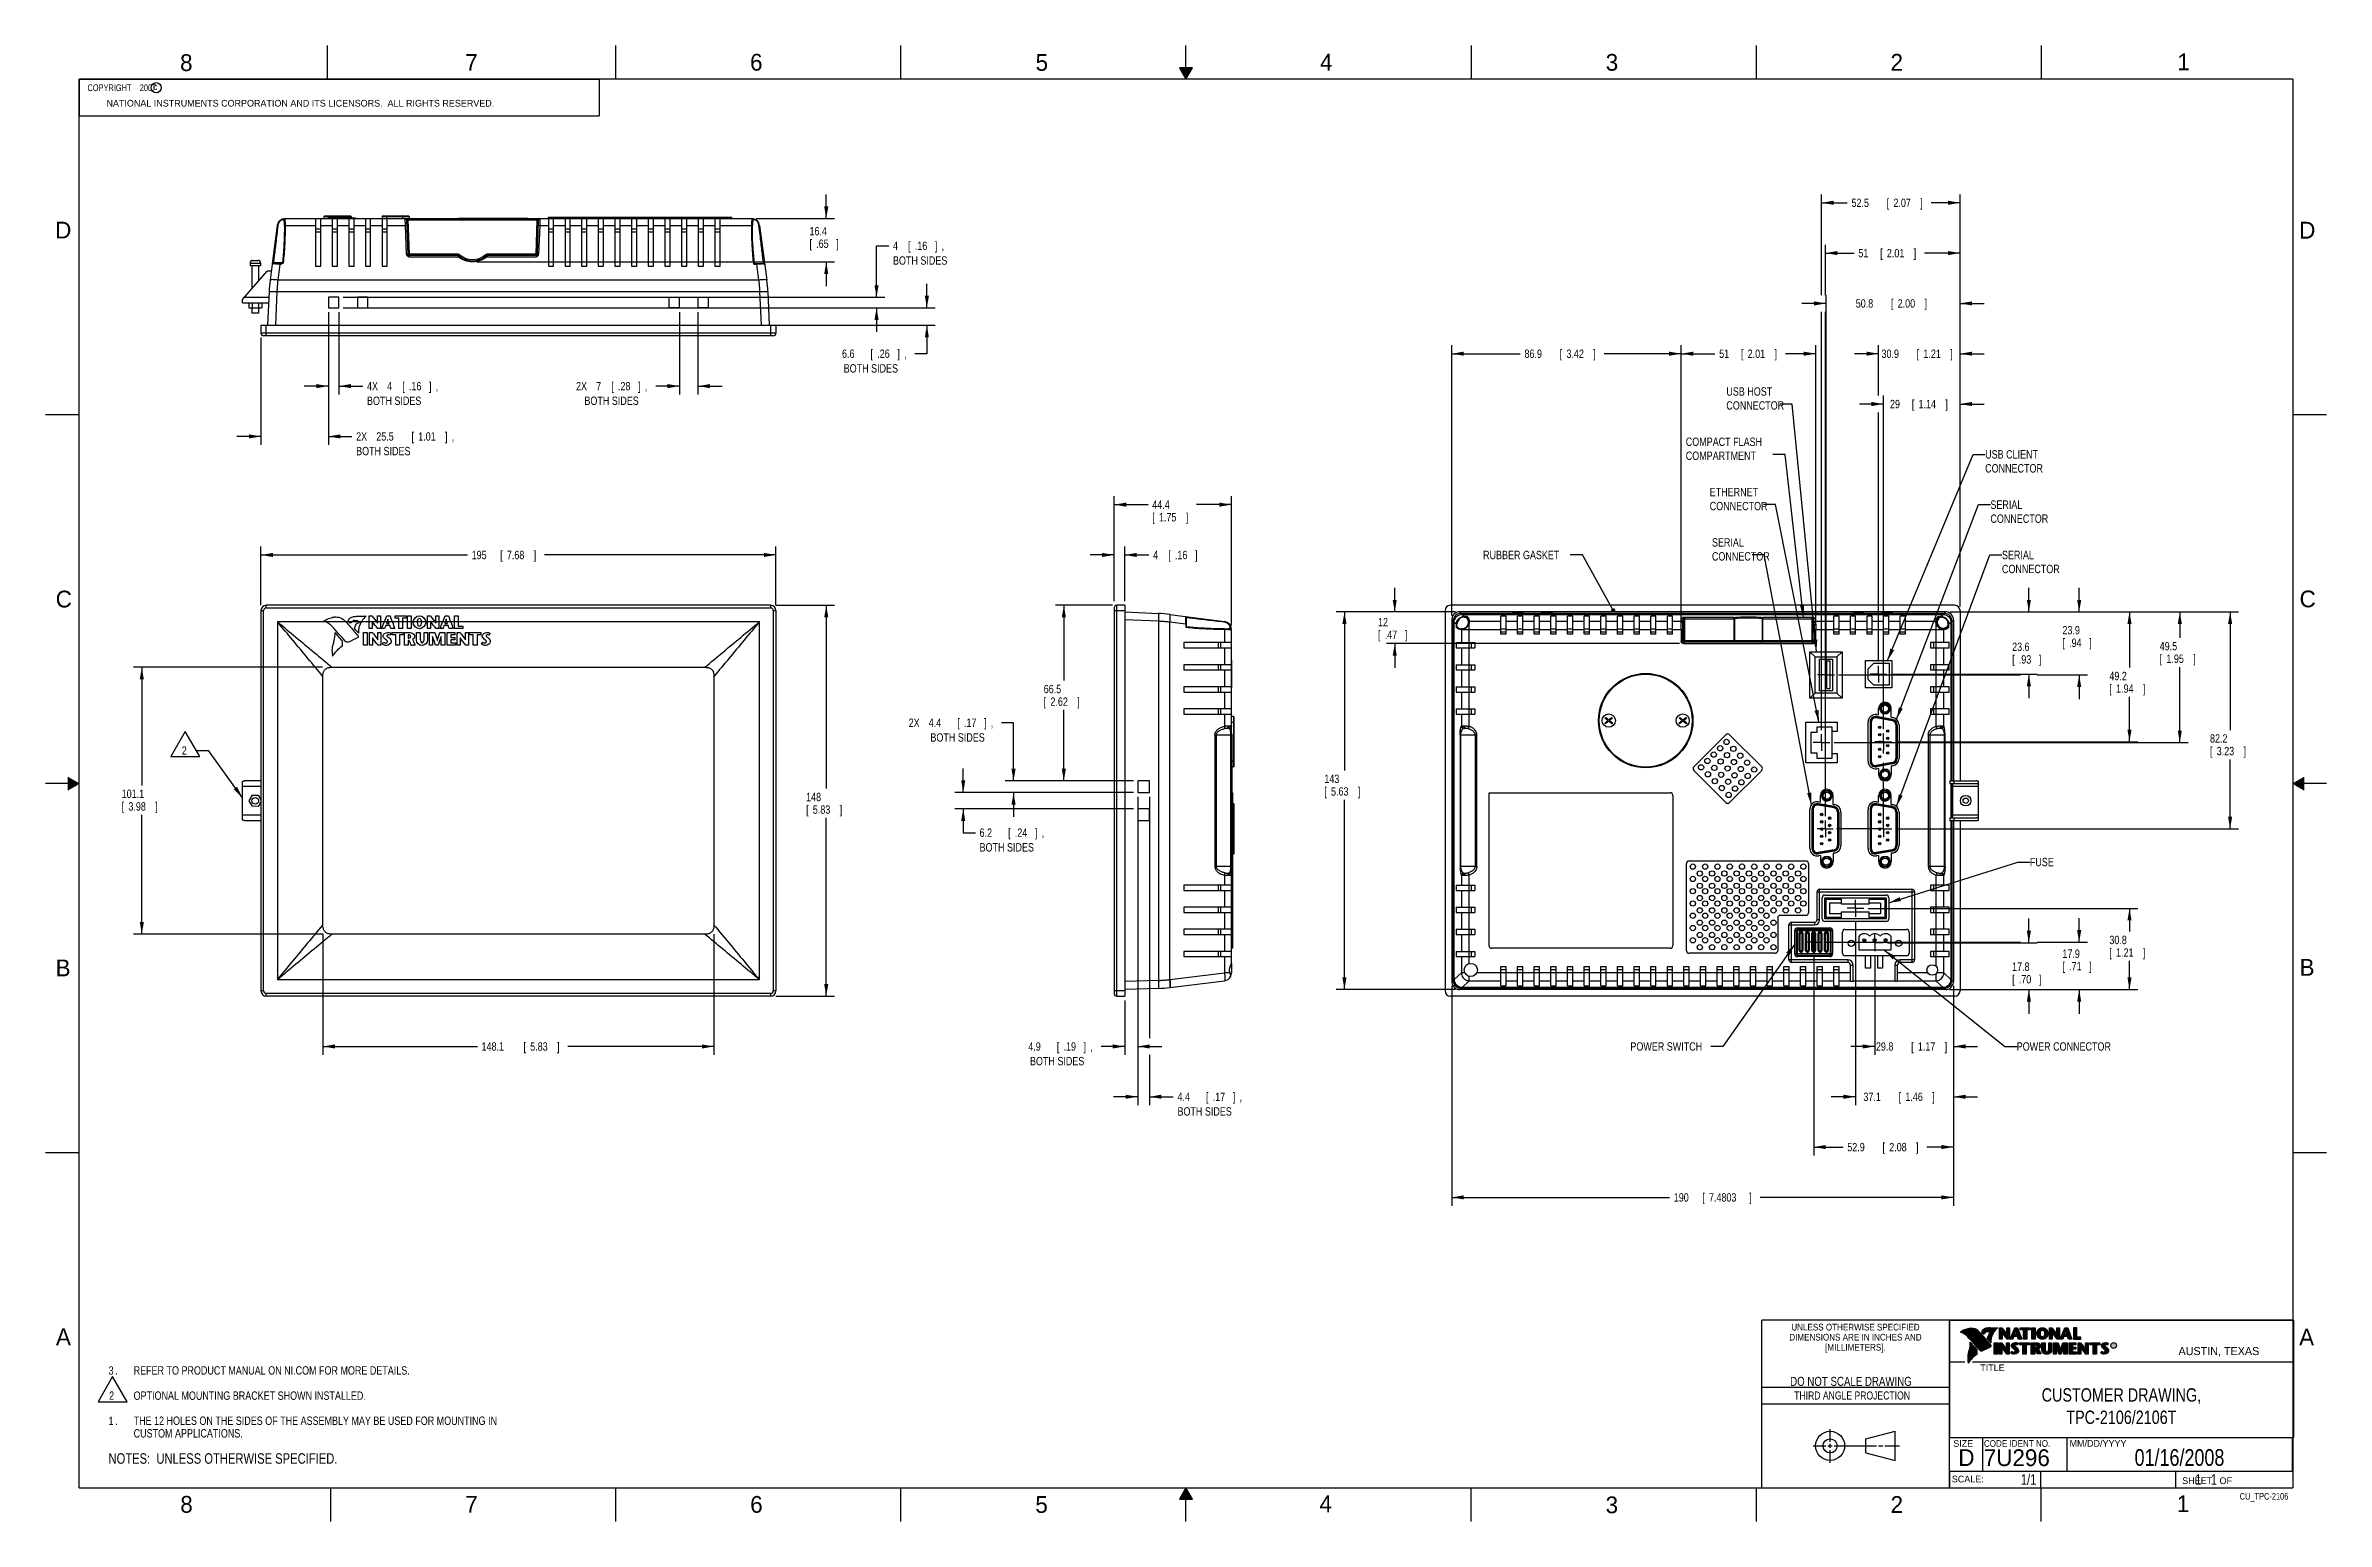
# Model space of a CAD drawing. Header units: inches. Extents: x 0 to 34, y 0 to 22.
import ezdxf
from ezdxf.enums import TextEntityAlignment as Align

# ---------------------------------------------------------------- set-up
doc = ezdxf.new("R2010")
doc.units = ezdxf.units.IN
doc.header["$LTSCALE"] = 1.87
doc.header["$MEASUREMENT"] = 0
doc.linetypes.add('CENTER', pattern=[0.6, 0.375, -0.075, 0.075, -0.075])
doc.layers.get('0').update_dxf_attribs({"linetype": 'CONTINUOUS'})
for name, color, linetype in [('DATUMCURVES', 7, 'CONTINUOUS'), ('DEFAULT_1', 7, 'CENTER'), ('DETAIL', 7, 'CONTINUOUS'), ('DIMENSIONS', 7, 'CONTINUOUS')]:
    doc.layers.add(name, color=color, linetype=linetype)
doc.styles.get("Standard").update_dxf_attribs({"font": 'txt', "width": 0.8})
doc.dimstyles.new('DIMSTYLE_1', dxfattribs={"dimtxt": 0.125, "dimasz": 0.18, "dimexe": 0.18, "dimexo": 0.0625, "dimgap": 0.09, "dimtad": 0, "dimtih": 1, "dimtoh": 1, "dimdec": 1, "dimdsep": 46, "dimtxsty": 'STANDARD', "dimblk": '_FILLED', "dimblk1": '_FILLED', "dimblk2": '_FILLED', "dimcen": 0.09, "dimadec": 0, "dimazin": 0, "dimtp": 0.1, "dimtm": 0.1, "dimtfac": 1, "dimtdec": 1, "dimtofl": 0, "dimtmove": 0, "dimatfit": 3, "dimldrblk": '_FILLED', "dimfxl": 1, "dimtolj": 1, "dimarcsym": 0})
doc.dimstyles.new('DIMSTYLE_2', dxfattribs={"dimtxt": 0.125, "dimasz": 0.18, "dimexe": 0.18, "dimexo": 0.0625, "dimgap": 0.09, "dimtad": 0, "dimtih": 1, "dimtoh": 1, "dimdec": 3, "dimdsep": 46, "dimtxsty": 'STANDARD', "dimblk": '_FILLED', "dimblk1": '_FILLED', "dimblk2": '_FILLED', "dimcen": 0.09, "dimadec": 0, "dimazin": 0, "dimtp": 0.01, "dimtm": 0.01, "dimtfac": 1, "dimtdec": 3, "dimtofl": 0, "dimtmove": 0, "dimatfit": 3, "dimldrblk": '_FILLED', "dimfxl": 1, "dimtolj": 1, "dimarcsym": 0})

msp = doc.modelspace()

# ---------------------------------------------------------------- texts
at = {"color": 2, "linetype": 'CONTINUOUS'}
for s, height, p in [('8', 0.25, (2.0046, 21.6213)), ('7', 0.25, (6.2556, 21.6243)), ('6', 0.25, (10.5012, 21.6272)), ('5', 0.25, (14.7577, 21.6247)), ('4', 0.25, (18.9977, 21.6277)), ('3', 0.25, (23.257, 21.6259)), ('2', 0.25, (27.5025, 21.6262)), ('1', 0.25, (31.7781, 21.6326)), ('NATIONAL INSTRUMENTS CORPORATION AND ITS LICENSORS.  ALL RIGHTS RESERVED.', 0.1, (0.9071, 21.0911)), ('c', 0.1, (1.599, 21.3388)), ('D', 0.25, (0.1424, 19.125)), ('D', 0.25, (33.5947, 19.1236)), ('C', 0.25, (0.1508, 13.6246)), ('C', 0.25, (33.6004, 13.6267)), ('B', 0.25, (0.1484, 8.1257)), ('B', 0.25, (33.6006, 8.1345)), ('A', 0.25, (0.1541, 2.6261)), ('A', 0.25, (33.5939, 2.6228)), ('R', 0.042, (30.8076, 2.5994)), ('AUSTIN, TEXAS', 0.12, (31.7957, 2.479)), ('TITLE', 0.1, (28.8397, 2.2397)), ('SIZE', 0.1, (28.4379, 1.1118)), ('MM/DD/YYYY', 0.1, (30.1721, 1.1121)), ('SCALE:', 0.1, (28.4164, 0.5806)), ('8', 0.25, (2.0074, 0.1291)), ('7', 0.25, (6.2553, 0.1287)), ('6', 0.25, (10.5033, 0.1284)), ('5', 0.25, (14.754, 0.1262)), ('4', 0.25, (18.9884, 0.1369)), ('3', 0.25, (23.2555, 0.121)), ('2', 0.25, (27.5035, 0.1263)), ('1', 0.25, (31.7706, 0.139)), ('SHEET   OF', 0.1, (31.8499, 0.5557))]:
    msp.add_text(s, height=height, dxfattribs=at).set_placement(p)
for s, height, width, p in [('DIMENSIONS ARE IN INCHES AND', 0.1, 0.9, (26.9799, 2.6959)), ('UNLESS OTHERWISE SPECIFIED', 0.1, 0.9, (26.9799, 2.8459)), ('[MILLIMETERS].', 0.1, 0.9, (26.9799, 2.5459)), ('THIRD ANGLE PROJECTION', 0.12, 0.8, (26.9296, 1.8168))]:
    msp.add_text(s, height=height, dxfattribs=dict(at, width=width)).set_placement(p, align=Align.CENTER)
at = {"color": 7, "linetype": 'CONTINUOUS', "width": 0.8}
for s, height, p in [('DO NOT SCALE DRAWING', 0.135, (26.9127, 2.0199)), ('01/16/2008', 0.25, (31.81, 0.828))]:
    msp.add_text(s, height=height, dxfattribs=at).set_placement(p, align=Align.CENTER)
at = {"color": 7, "linetype": 'CONTINUOUS'}
for s, p in [('D  ', (28.5128, 0.8264)), ('7U296', (28.8928, 0.8245))]:
    msp.add_text(s, height=0.25, dxfattribs=at).set_placement(p)
at = {"color": 2, "linetype": 'CONTINUOUS', "width": 0.9}
msp.add_text('CODE IDENT NO.', height=0.1, dxfattribs=at).set_placement((28.8949, 1.1115))
at = {"color": 7, "linetype": 'CONTINUOUS', "width": 0.8}
msp.add_text('1/1', height=0.15625, dxfattribs=at).set_placement((29.677, 0.5469), align=Align.RIGHT)
at = {"color": 2, "linetype": 'CONTINUOUS', "width": 0.8}
msp.add_text('CU_TPC-2106', height=0.1, dxfattribs=at).set_placement((33.4328, 0.3236), align=Align.RIGHT)
at = {"color": 2, "linetype": 'CONTINUOUS', "insert": (0.5625, 21.4219), "char_height": 0.1, "width": 1.52, "attachment_point": 1}
msp.add_mtext('  COPYRIGHT    2007', dxfattribs=at)
at = {"color": 7, "linetype": 'CONTINUOUS'}
for s, insert, char_height, width, attachment_point in [('CUSTOMER DRAWING,\\PTPC-2106/2106T', (30.9443, 1.9853), 0.2, 2.72, 2), ('     1   1', (31.8125, 0.7031), 0.15625, 1.25, 1)]:
    msp.add_mtext(s, dxfattribs=dict(at, insert=insert, char_height=char_height, width=width, attachment_point=attachment_point))
at = {"layer": 'DETAIL', "color": 2, "linetype": 'CONTINUOUS', "width": 0.8}
for s, p in [('RUBBER GASKET', (21.4288, 14.3442)), ('FUSE', (29.5793, 9.7663)), ('POWER SWITCH', (23.625, 7.0174)), ('POWER CONNECTOR', (29.3838, 7.0174))]:
    msp.add_text(s, height=0.125, dxfattribs=at).set_placement(p)
at = {"layer": 'DETAIL', "color": 2, "linetype": 'CONTINUOUS', "char_height": 0.125, "attachment_point": 1}
for s, insert, width in [('USB HOST\\PCONNECTOR', (25.055, 16.9067), 0.9), ('COMPACT FLASH\\PCOMPARTMENT', (24.4502, 16.1567), 1.3), ('USB CLIENT\\PCONNECTOR', (28.9133, 15.9692), 1), ('ETHERNET\\PCONNECTOR', (24.8074, 15.4067), 0.9), ('SERIAL\\PCONNECTOR', (28.9919, 15.2192), 0.9), ('SERIAL\\PCONNECTOR', (24.8405, 14.6567), 0.9), ('SERIAL\\PCONNECTOR', (29.1637, 14.4692), 0.9)]:
    msp.add_mtext(s, dxfattribs=dict(at, insert=insert, width=width))

# ---------------------------------------------------------------- blocks, each defined once
blk = doc.blocks.new('_FILLED')
at = {"color": 0, "linetype": 'BYBLOCK'}
blk.add_solid([(0, 0), (-1, 0.17), (-1, -0.17)], dxfattribs=at)
blk = doc.blocks.new('*D0')
at = {"layer": 'DIMENSIONS', "color": 2, "linetype": 'CONTINUOUS'}
for p, q in [((3.21, 13.657), (3.21, 14.532)), ((3.21, 14.407), (6.288, 14.407)), ((10.887, 14.407), (7.438, 14.407)), ((10.887, 13.657), (10.887, 14.532))]:
    blk.add_line(p, q, dxfattribs=at)
at = {"layer": 'DIMENSIONS', "color": 2, "linetype": 'CONTINUOUS', "xscale": 0.18, "yscale": 0.18, "zscale": 0.18, "rotation": 180}
blk.add_blockref('_FILLED', (3.21, 14.407), dxfattribs=at)
at = {"layer": 'DIMENSIONS', "color": 2, "linetype": 'CONTINUOUS', "xscale": 0.18, "yscale": 0.18, "zscale": 0.18}
blk.add_blockref('_FILLED', (10.887, 14.407), dxfattribs=at)
at = {"layer": 'DIMENSIONS', "color": 2, "linetype": 'CONTINUOUS', "width": 0.8}
for s, p in [('195', (6.351, 14.344)), ('[', (6.776, 14.344)), ('7.68', (6.876, 14.344)), (']', (7.276, 14.344))]:
    blk.add_text(s, height=0.125, dxfattribs=at).set_placement(p)
blk = doc.blocks.new('*D1')
at = {"layer": 'DIMENSIONS', "color": 2, "linetype": 'CONTINUOUS'}
for p, q in [((10.887, 13.657), (11.762, 13.657)), ((11.637, 13.657), (11.637, 10.924)), ((11.637, 7.83), (11.637, 10.486)), ((10.887, 7.83), (11.762, 7.83))]:
    blk.add_line(p, q, dxfattribs=at)
at = {"layer": 'DIMENSIONS', "color": 2, "linetype": 'CONTINUOUS', "xscale": 0.18, "yscale": 0.18, "zscale": 0.18}
for p, rotation in [((11.637, 13.657), 90), ((11.637, 7.83), 270)]:
    blk.add_blockref('_FILLED', p, dxfattribs=dict(at, rotation=rotation))
at = {"layer": 'DIMENSIONS', "color": 2, "linetype": 'CONTINUOUS', "width": 0.8}
for s, p in [('[', (11.337, 10.549)), ('148', (11.337, 10.736)), ('5.83', (11.437, 10.549)), (']', (11.837, 10.549))]:
    blk.add_text(s, height=0.125, dxfattribs=at).set_placement(p)
blk = doc.blocks.new('*D2')
at = {"layer": 'DIMENSIONS', "color": 2, "linetype": 'CONTINUOUS'}
for p, q in [((4.134, 8.75), (4.134, 6.955)), ((9.963, 8.753), (9.963, 6.955)), ((4.134, 7.08), (6.436, 7.08)), ((9.963, 7.08), (7.786, 7.08))]:
    blk.add_line(p, q, dxfattribs=at)
at = {"layer": 'DIMENSIONS', "color": 2, "linetype": 'CONTINUOUS', "xscale": 0.18, "yscale": 0.18, "zscale": 0.18, "rotation": 180}
blk.add_blockref('_FILLED', (4.134, 7.08), dxfattribs=at)
at = {"layer": 'DIMENSIONS', "color": 2, "linetype": 'CONTINUOUS', "xscale": 0.18, "yscale": 0.18, "zscale": 0.18}
blk.add_blockref('_FILLED', (9.963, 7.08), dxfattribs=at)
at = {"layer": 'DIMENSIONS', "color": 2, "linetype": 'CONTINUOUS', "width": 0.8}
for s, p in [('148.1', (6.499, 7.017)), ('[', (7.124, 7.017)), ('5.83', (7.224, 7.017)), (']', (7.624, 7.017))]:
    blk.add_text(s, height=0.125, dxfattribs=at).set_placement(p)
blk = doc.blocks.new('*D3')
at = {"layer": 'DIMENSIONS', "color": 2, "linetype": 'CONTINUOUS'}
for p, q in [((4.13, 12.733), (1.309, 12.733)), ((1.434, 12.733), (1.434, 10.971)), ((1.434, 8.754), (1.434, 10.534)), ((4.136, 8.754), (1.309, 8.754))]:
    blk.add_line(p, q, dxfattribs=at)
at = {"layer": 'DIMENSIONS', "color": 2, "linetype": 'CONTINUOUS', "xscale": 0.18, "yscale": 0.18, "zscale": 0.18}
for p, rotation in [((1.434, 12.733), 90), ((1.434, 8.754), 270)]:
    blk.add_blockref('_FILLED', p, dxfattribs=dict(at, rotation=rotation))
at = {"layer": 'DIMENSIONS', "color": 2, "linetype": 'CONTINUOUS', "width": 0.8}
for s, p in [('101.1', (1.134, 10.784)), ('[', (1.134, 10.596)), ('3.98', (1.234, 10.596)), (']', (1.634, 10.596))]:
    blk.add_text(s, height=0.125, dxfattribs=at).set_placement(p)
blk = doc.blocks.new('*D4')
at = {"layer": 'DIMENSIONS', "color": 2, "linetype": 'CONTINUOUS'}
for p, q in [((15.929, 14.407), (15.569, 14.407)), ((15.929, 13.803), (15.929, 14.532)), ((16.086, 13.719), (16.086, 14.532)), ((16.086, 14.407), (16.448, 14.407))]:
    blk.add_line(p, q, dxfattribs=at)
at = {"layer": 'DIMENSIONS', "color": 2, "linetype": 'CONTINUOUS', "xscale": 0.18, "yscale": 0.18, "zscale": 0.18}
blk.add_blockref('_FILLED', (15.929, 14.407), dxfattribs=at)
at = {"layer": 'DIMENSIONS', "color": 2, "linetype": 'CONTINUOUS', "xscale": 0.18, "yscale": 0.18, "zscale": 0.18, "rotation": 180}
blk.add_blockref('_FILLED', (16.086, 14.407), dxfattribs=at)
at = {"layer": 'DIMENSIONS', "color": 2, "linetype": 'CONTINUOUS', "width": 0.8}
for s, p in [('4', (16.51, 14.344)), ('[', (16.735, 14.344)), ('.16', (16.835, 14.344)), (']', (17.135, 14.344))]:
    blk.add_text(s, height=0.125, dxfattribs=at).set_placement(p)
blk = doc.blocks.new('*D5')
at = {"layer": 'DIMENSIONS', "color": 2, "linetype": 'CONTINUOUS'}
for p, q in [((15.929, 13.719), (15.929, 15.282)), ((15.929, 15.157), (16.434, 15.157)), ((17.677, 15.157), (17.159, 15.157)), ((17.677, 13.36), (17.677, 15.282))]:
    blk.add_line(p, q, dxfattribs=at)
at = {"layer": 'DIMENSIONS', "color": 2, "linetype": 'CONTINUOUS', "xscale": 0.18, "yscale": 0.18, "zscale": 0.18, "rotation": 180}
blk.add_blockref('_FILLED', (15.929, 15.157), dxfattribs=at)
at = {"layer": 'DIMENSIONS', "color": 2, "linetype": 'CONTINUOUS', "xscale": 0.18, "yscale": 0.18, "zscale": 0.18}
blk.add_blockref('_FILLED', (17.677, 15.157), dxfattribs=at)
at = {"layer": 'DIMENSIONS', "color": 2, "linetype": 'CONTINUOUS', "width": 0.8}
for s, p in [('44.4', (16.497, 15.094)), ('[', (16.497, 14.907)), ('1.75', (16.597, 14.907)), (']', (16.997, 14.907))]:
    blk.add_text(s, height=0.125, dxfattribs=at).set_placement(p)
blk = doc.blocks.new('*D6')
at = {"layer": 'DIMENSIONS', "color": 2, "linetype": 'CONTINUOUS'}
for p, q in [((16.28, 10.802), (16.28, 6.955)), ((16.086, 7.767), (16.086, 6.955)), ((16.086, 7.08), (15.737, 7.08)), ((16.28, 7.08), (16.64, 7.08))]:
    blk.add_line(p, q, dxfattribs=at)
at = {"layer": 'DIMENSIONS', "color": 2, "linetype": 'CONTINUOUS', "xscale": 0.18, "yscale": 0.18, "zscale": 0.18}
blk.add_blockref('_FILLED', (16.086, 7.08), dxfattribs=at)
at = {"layer": 'DIMENSIONS', "color": 2, "linetype": 'CONTINUOUS', "xscale": 0.18, "yscale": 0.18, "zscale": 0.18, "rotation": 180}
blk.add_blockref('_FILLED', (16.28, 7.08), dxfattribs=at)
at = {"layer": 'DIMENSIONS', "color": 2, "linetype": 'CONTINUOUS', "width": 0.8}
for s, p in [('4.9', (14.649, 7.017)), ('[', (15.074, 7.017)), ('.19', (15.174, 7.017)), (']', (15.474, 7.017)), ('BOTH SIDES', (14.674, 6.799)), (',', (15.574, 7.017))]:
    blk.add_text(s, height=0.125, dxfattribs=at).set_placement(p)
blk = doc.blocks.new('*D7')
at = {"layer": 'DIMENSIONS', "color": 2, "linetype": 'CONTINUOUS'}
for p, q in [((16.28, 10.802), (16.28, 6.205)), ((16.454, 10.802), (16.454, 7.205)), ((16.454, 6.955), (16.454, 6.205)), ((16.28, 6.33), (15.92, 6.33)), ((16.454, 6.33), (16.81, 6.33))]:
    blk.add_line(p, q, dxfattribs=at)
at = {"layer": 'DIMENSIONS', "color": 2, "linetype": 'CONTINUOUS', "xscale": 0.18, "yscale": 0.18, "zscale": 0.18}
blk.add_blockref('_FILLED', (16.28, 6.33), dxfattribs=at)
at = {"layer": 'DIMENSIONS', "color": 2, "linetype": 'CONTINUOUS', "xscale": 0.18, "yscale": 0.18, "zscale": 0.18, "rotation": 180}
blk.add_blockref('_FILLED', (16.454, 6.33), dxfattribs=at)
at = {"layer": 'DIMENSIONS', "color": 2, "linetype": 'CONTINUOUS', "width": 0.8}
for s, p in [('4.4', (16.873, 6.267)), ('BOTH SIDES', (16.873, 6.049)), ('[', (17.298, 6.267)), ('.17', (17.398, 6.267)), (']', (17.698, 6.267)), (',', (17.798, 6.267))]:
    blk.add_text(s, height=0.125, dxfattribs=at).set_placement(p)
blk = doc.blocks.new('*D8')
at = {"layer": 'DIMENSIONS', "color": 2, "linetype": 'CONTINUOUS'}
for p, q in [((15.905, 13.657), (15.054, 13.657)), ((15.179, 13.657), (15.179, 12.533)), ((15.179, 11.039), (15.179, 12.096)), ((16.218, 11.039), (15.054, 11.039))]:
    blk.add_line(p, q, dxfattribs=at)
at = {"layer": 'DIMENSIONS', "color": 2, "linetype": 'CONTINUOUS', "xscale": 0.18, "yscale": 0.18, "zscale": 0.18}
for p, rotation in [((15.179, 13.657), 90), ((15.179, 11.039), 270)]:
    blk.add_blockref('_FILLED', p, dxfattribs=dict(at, rotation=rotation))
at = {"layer": 'DIMENSIONS', "color": 2, "linetype": 'CONTINUOUS', "width": 0.8}
for s, p in [('66.5', (14.879, 12.346)), ('[', (14.879, 12.158)), ('2.62', (14.979, 12.158)), (']', (15.379, 12.158))]:
    blk.add_text(s, height=0.125, dxfattribs=at).set_placement(p)
blk = doc.blocks.new('*D9')
at = {"layer": 'DIMENSIONS', "color": 2, "linetype": 'CONTINUOUS'}
for p, q in [((14.429, 11.905), (14.252, 11.905)), ((14.429, 11.039), (14.429, 11.905)), ((16.218, 11.039), (14.304, 11.039)), ((16.218, 10.865), (14.304, 10.865)), ((14.429, 10.865), (14.429, 10.505))]:
    blk.add_line(p, q, dxfattribs=at)
at = {"layer": 'DIMENSIONS', "color": 2, "linetype": 'CONTINUOUS', "xscale": 0.18, "yscale": 0.18, "zscale": 0.18}
for p, rotation in [((14.429, 11.039), 270), ((14.429, 10.865), 90)]:
    blk.add_blockref('_FILLED', p, dxfattribs=dict(at, rotation=rotation))
at = {"layer": 'DIMENSIONS', "color": 2, "linetype": 'CONTINUOUS', "width": 0.8}
for s, p in [('2X ', (12.865, 11.843)), ('4.4', (13.165, 11.843)), ('[', (13.59, 11.843)), ('.17', (13.69, 11.843)), (']', (13.99, 11.843)), ('BOTH SIDES', (13.19, 11.624)), (',', (14.09, 11.843))]:
    blk.add_text(s, height=0.125, dxfattribs=at).set_placement(p)
blk = doc.blocks.new('*D10')
at = {"layer": 'DIMENSIONS', "color": 2, "linetype": 'CONTINUOUS'}
for p, q in [((13.679, 10.865), (13.679, 11.225)), ((16.218, 10.865), (13.554, 10.865)), ((16.218, 10.622), (13.554, 10.622)), ((13.679, 10.622), (13.679, 10.267)), ((13.679, 10.267), (13.86, 10.267))]:
    blk.add_line(p, q, dxfattribs=at)
at = {"layer": 'DIMENSIONS', "color": 2, "linetype": 'CONTINUOUS', "xscale": 0.18, "yscale": 0.18, "zscale": 0.18}
for p, rotation in [((13.679, 10.865), 270), ((13.679, 10.622), 90)]:
    blk.add_blockref('_FILLED', p, dxfattribs=dict(at, rotation=rotation))
at = {"layer": 'DIMENSIONS', "color": 2, "linetype": 'CONTINUOUS', "width": 0.8}
for s, p in [('6.2', (13.923, 10.205)), ('[', (14.348, 10.205)), ('.24', (14.448, 10.205)), (']', (14.748, 10.205)), (',', (14.848, 10.205)), ('BOTH SIDES', (13.923, 9.986))]:
    blk.add_text(s, height=0.125, dxfattribs=at).set_placement(p)
blk = doc.blocks.new('*D11')
at = {"layer": 'DIMENSIONS', "color": 2, "linetype": 'CONTINUOUS'}
for p, q in [((13.137, 18.091), (13.137, 18.451)), ((4.435, 18.091), (13.262, 18.091)), ((10.871, 17.831), (13.262, 17.831)), ((13.137, 17.831), (13.137, 17.407)), ((13.137, 17.407), (12.96, 17.407))]:
    blk.add_line(p, q, dxfattribs=at)
at = {"layer": 'DIMENSIONS', "color": 2, "linetype": 'CONTINUOUS', "xscale": 0.18, "yscale": 0.18, "zscale": 0.18}
for p, rotation in [((13.137, 18.091), 270), ((13.137, 17.831), 90)]:
    blk.add_blockref('_FILLED', p, dxfattribs=dict(at, rotation=rotation))
at = {"layer": 'DIMENSIONS', "color": 2, "linetype": 'CONTINUOUS', "width": 0.8}
for s, p in [('6.6', (11.872, 17.345)), ('[', (12.297, 17.345)), ('.26', (12.397, 17.345)), (']', (12.697, 17.345)), (',', (12.797, 17.345)), ('BOTH SIDES', (11.897, 17.126))]:
    blk.add_text(s, height=0.125, dxfattribs=at).set_placement(p)
blk = doc.blocks.new('*D12')
at = {"layer": 'DIMENSIONS', "color": 2, "linetype": 'CONTINUOUS'}
for p, q in [((12.387, 18.248), (12.387, 19.015)), ((12.387, 19.015), (12.57, 19.015)), ((4.435, 18.248), (12.512, 18.248)), ((4.435, 18.091), (12.512, 18.091)), ((12.387, 18.091), (12.387, 17.731))]:
    blk.add_line(p, q, dxfattribs=at)
at = {"layer": 'DIMENSIONS', "color": 2, "linetype": 'CONTINUOUS', "xscale": 0.18, "yscale": 0.18, "zscale": 0.18}
for p, rotation in [((12.387, 18.248), 270), ((12.387, 18.091), 90)]:
    blk.add_blockref('_FILLED', p, dxfattribs=dict(at, rotation=rotation))
at = {"layer": 'DIMENSIONS', "color": 2, "linetype": 'CONTINUOUS', "width": 0.8}
for s, p in [('4', (12.632, 18.953)), ('[', (12.857, 18.953)), ('.16', (12.957, 18.953)), (']', (13.257, 18.953)), ('BOTH SIDES', (12.632, 18.734)), (',', (13.357, 18.953))]:
    blk.add_text(s, height=0.125, dxfattribs=at).set_placement(p)
blk = doc.blocks.new('*D13')
at = {"layer": 'DIMENSIONS', "color": 2, "linetype": 'CONTINUOUS'}
for p, q in [((4.215, 18.028), (4.215, 16.049)), ((3.21, 17.651), (3.21, 16.049)), ((3.21, 16.174), (2.85, 16.174)), ((4.215, 16.174), (4.566, 16.174))]:
    blk.add_line(p, q, dxfattribs=at)
at = {"layer": 'DIMENSIONS', "color": 2, "linetype": 'CONTINUOUS', "xscale": 0.18, "yscale": 0.18, "zscale": 0.18}
blk.add_blockref('_FILLED', (3.21, 16.174), dxfattribs=at)
at = {"layer": 'DIMENSIONS', "color": 2, "linetype": 'CONTINUOUS', "xscale": 0.18, "yscale": 0.18, "zscale": 0.18, "rotation": 180}
blk.add_blockref('_FILLED', (4.215, 16.174), dxfattribs=at)
at = {"layer": 'DIMENSIONS', "color": 2, "linetype": 'CONTINUOUS', "width": 0.8}
for s, p in [('2X ', (4.629, 16.111)), ('BOTH SIDES', (4.629, 15.893)), ('25.5', (4.929, 16.111)), ('[', (5.454, 16.111)), ('1.01', (5.554, 16.111)), (']', (5.954, 16.111)), (',', (6.054, 16.111))]:
    blk.add_text(s, height=0.125, dxfattribs=at).set_placement(p)
blk = doc.blocks.new('*D14')
at = {"layer": 'DIMENSIONS', "color": 2, "linetype": 'CONTINUOUS'}
for p, q in [((4.215, 18.028), (4.215, 16.799)), ((4.372, 18.028), (4.372, 16.799)), ((4.215, 16.924), (3.855, 16.924)), ((4.372, 16.924), (4.729, 16.924))]:
    blk.add_line(p, q, dxfattribs=at)
at = {"layer": 'DIMENSIONS', "color": 2, "linetype": 'CONTINUOUS', "xscale": 0.18, "yscale": 0.18, "zscale": 0.18}
blk.add_blockref('_FILLED', (4.215, 16.924), dxfattribs=at)
at = {"layer": 'DIMENSIONS', "color": 2, "linetype": 'CONTINUOUS', "xscale": 0.18, "yscale": 0.18, "zscale": 0.18, "rotation": 180}
blk.add_blockref('_FILLED', (4.372, 16.924), dxfattribs=at)
at = {"layer": 'DIMENSIONS', "color": 2, "linetype": 'CONTINUOUS', "width": 0.8}
for s, p in [('4X ', (4.791, 16.861)), ('BOTH SIDES', (4.791, 16.643)), ('4', (5.091, 16.861)), ('[', (5.316, 16.861)), ('.16', (5.416, 16.861)), (']', (5.716, 16.861)), (',', (5.816, 16.861))]:
    blk.add_text(s, height=0.125, dxfattribs=at).set_placement(p)
blk = doc.blocks.new('*D15')
at = {"layer": 'DIMENSIONS', "color": 2, "linetype": 'CONTINUOUS'}
for p, q in [((9.449, 18.028), (9.449, 16.799)), ((9.725, 18.028), (9.725, 16.799)), ((9.449, 16.924), (9.095, 16.924)), ((9.725, 16.924), (10.085, 16.924))]:
    blk.add_line(p, q, dxfattribs=at)
at = {"layer": 'DIMENSIONS', "color": 2, "linetype": 'CONTINUOUS', "xscale": 0.18, "yscale": 0.18, "zscale": 0.18}
blk.add_blockref('_FILLED', (9.449, 16.924), dxfattribs=at)
at = {"layer": 'DIMENSIONS', "color": 2, "linetype": 'CONTINUOUS', "xscale": 0.18, "yscale": 0.18, "zscale": 0.18, "rotation": 180}
blk.add_blockref('_FILLED', (9.725, 16.924), dxfattribs=at)
at = {"layer": 'DIMENSIONS', "color": 2, "linetype": 'CONTINUOUS', "width": 0.8}
for s, p in [('2X ', (7.907, 16.861)), ('BOTH SIDES', (8.032, 16.643)), ('7', (8.207, 16.861)), ('[', (8.432, 16.861)), ('.28', (8.532, 16.861)), (']', (8.832, 16.861)), (',', (8.932, 16.861))]:
    blk.add_text(s, height=0.125, dxfattribs=at).set_placement(p)
blk = doc.blocks.new('*D16')
at = {"layer": 'DIMENSIONS', "color": 2, "linetype": 'CONTINUOUS'}
for p, q in [((21.016, 13.558), (19.237, 13.558)), ((19.362, 13.558), (19.362, 11.194)), ((19.362, 7.928), (19.362, 10.757)), ((21.016, 7.928), (19.237, 7.928))]:
    blk.add_line(p, q, dxfattribs=at)
at = {"layer": 'DIMENSIONS', "color": 2, "linetype": 'CONTINUOUS', "xscale": 0.18, "yscale": 0.18, "zscale": 0.18}
for p, rotation in [((19.362, 13.558), 90), ((19.362, 7.928), 270)]:
    blk.add_blockref('_FILLED', p, dxfattribs=dict(at, rotation=rotation))
at = {"layer": 'DIMENSIONS', "color": 2, "linetype": 'CONTINUOUS', "width": 0.8}
for s, p in [('143', (19.062, 11.007)), ('[', (19.062, 10.819)), ('5.63', (19.162, 10.819)), (']', (19.562, 10.819))]:
    blk.add_text(s, height=0.125, dxfattribs=at).set_placement(p)
blk = doc.blocks.new('*D17')
at = {"layer": 'DIMENSIONS', "color": 2, "linetype": 'CONTINUOUS'}
for p, q in [((20.961, 7.984), (20.961, 4.705)), ((28.441, 7.984), (28.441, 4.705)), ((20.961, 4.83), (24.208, 4.83)), ((28.441, 4.83), (25.558, 4.83))]:
    blk.add_line(p, q, dxfattribs=at)
at = {"layer": 'DIMENSIONS', "color": 2, "linetype": 'CONTINUOUS', "xscale": 0.18, "yscale": 0.18, "zscale": 0.18, "rotation": 180}
blk.add_blockref('_FILLED', (20.961, 4.83), dxfattribs=at)
at = {"layer": 'DIMENSIONS', "color": 2, "linetype": 'CONTINUOUS', "xscale": 0.18, "yscale": 0.18, "zscale": 0.18}
blk.add_blockref('_FILLED', (28.441, 4.83), dxfattribs=at)
at = {"layer": 'DIMENSIONS', "color": 2, "linetype": 'CONTINUOUS', "width": 0.8}
for s, p in [('190', (24.271, 4.767)), ('[', (24.696, 4.767)), ('7.4803', (24.796, 4.767)), (']', (25.396, 4.767))]:
    blk.add_text(s, height=0.125, dxfattribs=at).set_placement(p)
blk = doc.blocks.new('*D18')
at = {"layer": 'DIMENSIONS', "color": 2, "linetype": 'CONTINUOUS'}
for p, q in [((27.398, 11.811), (27.398, 16.782)), ((28.539, 13.64), (28.539, 16.782)), ((27.398, 16.657), (27.038, 16.657)), ((28.539, 16.657), (28.899, 16.657))]:
    blk.add_line(p, q, dxfattribs=at)
at = {"layer": 'DIMENSIONS', "color": 2, "linetype": 'CONTINUOUS', "xscale": 0.18, "yscale": 0.18, "zscale": 0.18}
blk.add_blockref('_FILLED', (27.398, 16.657), dxfattribs=at)
at = {"layer": 'DIMENSIONS', "color": 2, "linetype": 'CONTINUOUS', "xscale": 0.18, "yscale": 0.18, "zscale": 0.18, "rotation": 180}
blk.add_blockref('_FILLED', (28.539, 16.657), dxfattribs=at)
at = {"layer": 'DIMENSIONS', "color": 2, "linetype": 'CONTINUOUS', "width": 0.8}
for s, p in [('29', (27.495, 16.594)), ('[', (27.82, 16.594)), ('1.14', (27.92, 16.594)), (']', (28.32, 16.594))]:
    blk.add_text(s, height=0.125, dxfattribs=at).set_placement(p)
blk = doc.blocks.new('*D19')
at = {"layer": 'DIMENSIONS', "color": 2, "linetype": 'CONTINUOUS'}
for p, q in [((27.325, 17.407), (26.965, 17.407)), ((27.325, 16.782), (27.325, 17.532)), ((28.539, 13.64), (28.539, 17.532)), ((28.539, 17.407), (28.899, 17.407)), ((27.325, 12.817), (27.325, 16.532))]:
    blk.add_line(p, q, dxfattribs=at)
at = {"layer": 'DIMENSIONS', "color": 2, "linetype": 'CONTINUOUS', "xscale": 0.18, "yscale": 0.18, "zscale": 0.18}
blk.add_blockref('_FILLED', (27.325, 17.407), dxfattribs=at)
at = {"layer": 'DIMENSIONS', "color": 2, "linetype": 'CONTINUOUS', "xscale": 0.18, "yscale": 0.18, "zscale": 0.18, "rotation": 180}
blk.add_blockref('_FILLED', (28.539, 17.407), dxfattribs=at)
at = {"layer": 'DIMENSIONS', "color": 2, "linetype": 'CONTINUOUS', "width": 0.8}
for s, p in [('30.9', (27.368, 17.344)), ('[', (27.893, 17.344)), ('1.21', (27.993, 17.344)), (']', (28.393, 17.344))]:
    blk.add_text(s, height=0.125, dxfattribs=at).set_placement(p)
blk = doc.blocks.new('*D20')
at = {"layer": 'DIMENSIONS', "color": 2, "linetype": 'CONTINUOUS'}
for p, q in [((26.541, 18.157), (26.181, 18.157)), ((26.541, 12.805), (26.541, 18.282)), ((28.539, 13.64), (28.539, 18.282)), ((28.539, 18.157), (28.899, 18.157))]:
    blk.add_line(p, q, dxfattribs=at)
at = {"layer": 'DIMENSIONS', "color": 2, "linetype": 'CONTINUOUS', "xscale": 0.18, "yscale": 0.18, "zscale": 0.18}
blk.add_blockref('_FILLED', (26.541, 18.157), dxfattribs=at)
at = {"layer": 'DIMENSIONS', "color": 2, "linetype": 'CONTINUOUS', "xscale": 0.18, "yscale": 0.18, "zscale": 0.18, "rotation": 180}
blk.add_blockref('_FILLED', (28.539, 18.157), dxfattribs=at)
at = {"layer": 'DIMENSIONS', "color": 2, "linetype": 'CONTINUOUS', "width": 0.8}
for s, p in [('50.8', (26.984, 18.094)), ('[', (27.509, 18.094)), ('2.00', (27.609, 18.094)), (']', (28.009, 18.094))]:
    blk.add_text(s, height=0.125, dxfattribs=at).set_placement(p)
blk = doc.blocks.new('*D21')
at = {"layer": 'DIMENSIONS', "color": 2, "linetype": 'CONTINUOUS'}
for p, q in [((26.474, 18.282), (26.474, 19.782)), ((28.539, 13.64), (28.539, 19.782)), ((26.474, 19.657), (26.858, 19.657)), ((28.539, 19.657), (28.108, 19.657)), ((26.474, 11.797), (26.474, 18.032))]:
    blk.add_line(p, q, dxfattribs=at)
at = {"layer": 'DIMENSIONS', "color": 2, "linetype": 'CONTINUOUS', "xscale": 0.18, "yscale": 0.18, "zscale": 0.18, "rotation": 180}
blk.add_blockref('_FILLED', (26.474, 19.657), dxfattribs=at)
at = {"layer": 'DIMENSIONS', "color": 2, "linetype": 'CONTINUOUS', "xscale": 0.18, "yscale": 0.18, "zscale": 0.18}
blk.add_blockref('_FILLED', (28.539, 19.657), dxfattribs=at)
at = {"layer": 'DIMENSIONS', "color": 2, "linetype": 'CONTINUOUS', "width": 0.8}
for s, p in [('52.5', (26.921, 19.594)), ('[', (27.446, 19.594)), ('2.07', (27.546, 19.594)), (']', (27.946, 19.594))]:
    blk.add_text(s, height=0.125, dxfattribs=at).set_placement(p)
blk = doc.blocks.new('*D22')
at = {"layer": 'DIMENSIONS', "color": 2, "linetype": 'CONTINUOUS'}
for p, q in [((26.532, 18.282), (26.532, 19.032)), ((26.532, 18.907), (26.96, 18.907)), ((28.539, 18.907), (28.01, 18.907)), ((28.539, 13.64), (28.539, 19.032)), ((26.532, 10.512), (26.532, 18.032))]:
    blk.add_line(p, q, dxfattribs=at)
at = {"layer": 'DIMENSIONS', "color": 2, "linetype": 'CONTINUOUS', "xscale": 0.18, "yscale": 0.18, "zscale": 0.18, "rotation": 180}
blk.add_blockref('_FILLED', (26.532, 18.907), dxfattribs=at)
at = {"layer": 'DIMENSIONS', "color": 2, "linetype": 'CONTINUOUS', "xscale": 0.18, "yscale": 0.18, "zscale": 0.18}
blk.add_blockref('_FILLED', (28.539, 18.907), dxfattribs=at)
at = {"layer": 'DIMENSIONS', "color": 2, "linetype": 'CONTINUOUS', "width": 0.8}
for s, p in [('51', (27.023, 18.844)), ('[', (27.348, 18.844)), ('2.01', (27.448, 18.844)), (']', (27.848, 18.844))]:
    blk.add_text(s, height=0.125, dxfattribs=at).set_placement(p)
blk = doc.blocks.new('*D23')
at = {"layer": 'DIMENSIONS', "color": 2, "linetype": 'CONTINUOUS'}
for p, q in [((29.565, 13.558), (29.565, 13.918)), ((28.385, 13.558), (29.69, 13.558)), ((27.512, 12.63), (29.69, 12.63)), ((29.565, 12.63), (29.565, 12.27))]:
    blk.add_line(p, q, dxfattribs=at)
at = {"layer": 'DIMENSIONS', "color": 2, "linetype": 'CONTINUOUS', "xscale": 0.18, "yscale": 0.18, "zscale": 0.18}
for p, rotation in [((29.565, 13.558), 270), ((29.565, 12.63), 90)]:
    blk.add_blockref('_FILLED', p, dxfattribs=dict(at, rotation=rotation))
at = {"layer": 'DIMENSIONS', "color": 2, "linetype": 'CONTINUOUS', "width": 0.8}
for s, p in [('23.6', (29.315, 12.975)), ('[', (29.315, 12.787)), ('.93', (29.415, 12.787)), (']', (29.715, 12.787))]:
    blk.add_text(s, height=0.125, dxfattribs=at).set_placement(p)
blk = doc.blocks.new('*D24')
at = {"layer": 'DIMENSIONS', "color": 2, "linetype": 'CONTINUOUS'}
for p, q in [((30.315, 13.558), (30.315, 13.918)), ((28.385, 13.558), (30.44, 13.558)), ((26.728, 12.618), (29.44, 12.618)), ((29.69, 12.618), (30.44, 12.618)), ((30.315, 12.618), (30.315, 12.258))]:
    blk.add_line(p, q, dxfattribs=at)
at = {"layer": 'DIMENSIONS', "color": 2, "linetype": 'CONTINUOUS', "xscale": 0.18, "yscale": 0.18, "zscale": 0.18}
for p, rotation in [((30.315, 13.558), 270), ((30.315, 12.618), 90)]:
    blk.add_blockref('_FILLED', p, dxfattribs=dict(at, rotation=rotation))
at = {"layer": 'DIMENSIONS', "color": 2, "linetype": 'CONTINUOUS', "width": 0.8}
for s, p in [('23.9', (30.065, 13.223)), ('[', (30.065, 13.036)), ('.94', (30.165, 13.036)), (']', (30.465, 13.036))]:
    blk.add_text(s, height=0.125, dxfattribs=at).set_placement(p)
blk = doc.blocks.new('*D25')
at = {"layer": 'DIMENSIONS', "color": 2, "linetype": 'CONTINUOUS'}
for p, q in [((28.385, 13.558), (31.94, 13.558)), ((31.815, 13.558), (31.815, 13.173)), ((31.815, 11.61), (31.815, 12.735)), ((26.662, 11.61), (31.94, 11.61))]:
    blk.add_line(p, q, dxfattribs=at)
at = {"layer": 'DIMENSIONS', "color": 2, "linetype": 'CONTINUOUS', "xscale": 0.18, "yscale": 0.18, "zscale": 0.18}
for p, rotation in [((31.815, 13.558), 90), ((31.815, 11.61), 270)]:
    blk.add_blockref('_FILLED', p, dxfattribs=dict(at, rotation=rotation))
at = {"layer": 'DIMENSIONS', "color": 2, "linetype": 'CONTINUOUS', "width": 0.8}
for s, p in [('49.5', (31.515, 12.985)), ('[', (31.515, 12.798)), ('1.95', (31.615, 12.798)), (']', (32.015, 12.798))]:
    blk.add_text(s, height=0.125, dxfattribs=at).set_placement(p)
blk = doc.blocks.new('*D26')
at = {"layer": 'DIMENSIONS', "color": 2, "linetype": 'CONTINUOUS'}
for p, q in [((28.385, 13.558), (31.19, 13.558)), ((31.065, 13.558), (31.065, 12.728)), ((31.065, 11.623), (31.065, 12.29)), ((27.585, 11.623), (31.19, 11.623))]:
    blk.add_line(p, q, dxfattribs=at)
at = {"layer": 'DIMENSIONS', "color": 2, "linetype": 'CONTINUOUS', "xscale": 0.18, "yscale": 0.18, "zscale": 0.18}
for p, rotation in [((31.065, 13.558), 90), ((31.065, 11.623), 270)]:
    blk.add_blockref('_FILLED', p, dxfattribs=dict(at, rotation=rotation))
at = {"layer": 'DIMENSIONS', "color": 2, "linetype": 'CONTINUOUS', "width": 0.8}
for s, p in [('49.2', (30.765, 12.54)), ('[', (30.765, 12.353)), ('1.94', (30.865, 12.353)), (']', (31.265, 12.353))]:
    blk.add_text(s, height=0.125, dxfattribs=at).set_placement(p)
blk = doc.blocks.new('*D27')
at = {"layer": 'DIMENSIONS', "color": 2, "linetype": 'CONTINUOUS'}
for p, q in [((28.385, 13.558), (32.69, 13.558)), ((32.565, 13.558), (32.565, 11.796)), ((32.565, 10.324), (32.565, 11.359)), ((27.585, 10.324), (32.69, 10.324))]:
    blk.add_line(p, q, dxfattribs=at)
at = {"layer": 'DIMENSIONS', "color": 2, "linetype": 'CONTINUOUS', "xscale": 0.18, "yscale": 0.18, "zscale": 0.18}
for p, rotation in [((32.565, 13.558), 90), ((32.565, 10.324), 270)]:
    blk.add_blockref('_FILLED', p, dxfattribs=dict(at, rotation=rotation))
at = {"layer": 'DIMENSIONS', "color": 2, "linetype": 'CONTINUOUS', "width": 0.8}
for s, p in [('82.2', (32.265, 11.609)), ('[', (32.265, 11.421)), ('3.23', (32.365, 11.421)), (']', (32.765, 11.421))]:
    blk.add_text(s, height=0.125, dxfattribs=at).set_placement(p)
blk = doc.blocks.new('*D28')
at = {"layer": 'DIMENSIONS', "color": 2, "linetype": 'CONTINUOUS'}
for p, q in [((20.961, 13.503), (20.961, 17.532)), ((20.961, 17.407), (21.984, 17.407)), ((24.381, 17.407), (23.234, 17.407)), ((24.381, 13.36), (24.381, 17.532))]:
    blk.add_line(p, q, dxfattribs=at)
at = {"layer": 'DIMENSIONS', "color": 2, "linetype": 'CONTINUOUS', "xscale": 0.18, "yscale": 0.18, "zscale": 0.18, "rotation": 180}
blk.add_blockref('_FILLED', (20.961, 17.407), dxfattribs=at)
at = {"layer": 'DIMENSIONS', "color": 2, "linetype": 'CONTINUOUS', "xscale": 0.18, "yscale": 0.18, "zscale": 0.18}
blk.add_blockref('_FILLED', (24.381, 17.407), dxfattribs=at)
at = {"layer": 'DIMENSIONS', "color": 2, "linetype": 'CONTINUOUS', "width": 0.8}
for s, p in [('86.9', (22.046, 17.344)), ('[', (22.571, 17.344)), ('3.42', (22.671, 17.344)), (']', (23.071, 17.344))]:
    blk.add_text(s, height=0.125, dxfattribs=at).set_placement(p)
blk = doc.blocks.new('*D29')
at = {"layer": 'DIMENSIONS', "color": 2, "linetype": 'CONTINUOUS'}
for p, q in [((24.381, 13.36), (24.381, 17.532)), ((24.381, 17.407), (24.885, 17.407)), ((26.388, 17.407), (25.935, 17.407)), ((26.388, 13.36), (26.388, 17.532))]:
    blk.add_line(p, q, dxfattribs=at)
at = {"layer": 'DIMENSIONS', "color": 2, "linetype": 'CONTINUOUS', "xscale": 0.18, "yscale": 0.18, "zscale": 0.18, "rotation": 180}
blk.add_blockref('_FILLED', (24.381, 17.407), dxfattribs=at)
at = {"layer": 'DIMENSIONS', "color": 2, "linetype": 'CONTINUOUS', "xscale": 0.18, "yscale": 0.18, "zscale": 0.18}
blk.add_blockref('_FILLED', (26.388, 17.407), dxfattribs=at)
at = {"layer": 'DIMENSIONS', "color": 2, "linetype": 'CONTINUOUS', "width": 0.8}
for s, p in [('51', (24.948, 17.344)), ('[', (25.273, 17.344)), ('2.01', (25.373, 17.344)), (']', (25.773, 17.344))]:
    blk.add_text(s, height=0.125, dxfattribs=at).set_placement(p)
blk = doc.blocks.new('*D30')
at = {"layer": 'DIMENSIONS', "color": 2, "linetype": 'CONTINUOUS'}
for p, q in [((20.112, 13.558), (20.112, 13.918)), ((21.016, 13.558), (19.987, 13.558)), ((24.358, 13.086), (19.987, 13.086)), ((20.112, 13.086), (20.112, 12.726))]:
    blk.add_line(p, q, dxfattribs=at)
at = {"layer": 'DIMENSIONS', "color": 2, "linetype": 'CONTINUOUS', "xscale": 0.18, "yscale": 0.18, "zscale": 0.18}
for p, rotation in [((20.112, 13.558), 270), ((20.112, 13.086), 90)]:
    blk.add_blockref('_FILLED', p, dxfattribs=dict(at, rotation=rotation))
at = {"layer": 'DIMENSIONS', "color": 2, "linetype": 'CONTINUOUS', "width": 0.8}
for s, p in [('12', (19.862, 13.342)), ('[', (19.862, 13.155)), ('.47', (19.962, 13.155)), (']', (20.262, 13.155))]:
    blk.add_text(s, height=0.125, dxfattribs=at).set_placement(p)
blk = doc.blocks.new('*D31')
at = {"layer": 'DIMENSIONS', "color": 2, "linetype": 'CONTINUOUS'}
for p, q in [((11.637, 19.422), (11.637, 19.782)), ((10.59, 19.422), (11.762, 19.422)), ((6.427, 18.775), (11.762, 18.775)), ((11.637, 18.775), (11.637, 18.415))]:
    blk.add_line(p, q, dxfattribs=at)
at = {"layer": 'DIMENSIONS', "color": 2, "linetype": 'CONTINUOUS', "xscale": 0.18, "yscale": 0.18, "zscale": 0.18}
for p, rotation in [((11.637, 19.422), 270), ((11.637, 18.775), 90)]:
    blk.add_blockref('_FILLED', p, dxfattribs=dict(at, rotation=rotation))
at = {"layer": 'DIMENSIONS', "color": 2, "linetype": 'CONTINUOUS', "width": 0.8}
for s, p in [('[', (11.387, 18.984)), ('16.4', (11.387, 19.172)), ('.65', (11.487, 18.984)), (']', (11.787, 18.984))]:
    blk.add_text(s, height=0.125, dxfattribs=at).set_placement(p)
blk = doc.blocks.new('*D32')
at = {"layer": 'DIMENSIONS', "color": 2, "linetype": 'CONTINUOUS'}
for p, q in [((29.565, 8.627), (29.565, 8.987)), ((27.457, 8.627), (29.69, 8.627)), ((28.385, 7.928), (29.69, 7.928)), ((29.565, 7.928), (29.565, 7.568))]:
    blk.add_line(p, q, dxfattribs=at)
at = {"layer": 'DIMENSIONS', "color": 2, "linetype": 'CONTINUOUS', "xscale": 0.18, "yscale": 0.18, "zscale": 0.18}
for p, rotation in [((29.565, 8.627), 270), ((29.565, 7.928), 90)]:
    blk.add_blockref('_FILLED', p, dxfattribs=dict(at, rotation=rotation))
at = {"layer": 'DIMENSIONS', "color": 2, "linetype": 'CONTINUOUS', "width": 0.8}
for s, p in [('17.8', (29.315, 8.207)), ('[', (29.315, 8.019)), ('.70', (29.415, 8.019)), (']', (29.715, 8.019))]:
    blk.add_text(s, height=0.125, dxfattribs=at).set_placement(p)
blk = doc.blocks.new('*D33')
at = {"layer": 'DIMENSIONS', "color": 2, "linetype": 'CONTINUOUS'}
for p, q in [((30.315, 8.634), (30.315, 8.994)), ((26.545, 8.634), (29.44, 8.634)), ((29.69, 8.634), (30.44, 8.634)), ((28.385, 7.928), (30.44, 7.928)), ((30.315, 7.928), (30.315, 7.568))]:
    blk.add_line(p, q, dxfattribs=at)
at = {"layer": 'DIMENSIONS', "color": 2, "linetype": 'CONTINUOUS', "xscale": 0.18, "yscale": 0.18, "zscale": 0.18}
for p, rotation in [((30.315, 8.634), 270), ((30.315, 7.928), 90)]:
    blk.add_blockref('_FILLED', p, dxfattribs=dict(at, rotation=rotation))
at = {"layer": 'DIMENSIONS', "color": 2, "linetype": 'CONTINUOUS', "width": 0.8}
for s, p in [('17.9', (30.065, 8.401)), ('[', (30.065, 8.214)), ('.71', (30.165, 8.214)), (']', (30.465, 8.214))]:
    blk.add_text(s, height=0.125, dxfattribs=at).set_placement(p)
blk = doc.blocks.new('*D34')
at = {"layer": 'DIMENSIONS', "color": 2, "linetype": 'CONTINUOUS'}
for p, q in [((27.168, 9.139), (31.19, 9.139)), ((31.065, 9.139), (31.065, 8.793)), ((31.065, 7.928), (31.065, 8.355)), ((28.385, 7.928), (31.19, 7.928))]:
    blk.add_line(p, q, dxfattribs=at)
at = {"layer": 'DIMENSIONS', "color": 2, "linetype": 'CONTINUOUS', "xscale": 0.18, "yscale": 0.18, "zscale": 0.18}
for p, rotation in [((31.065, 9.139), 90), ((31.065, 7.928), 270)]:
    blk.add_blockref('_FILLED', p, dxfattribs=dict(at, rotation=rotation))
at = {"layer": 'DIMENSIONS', "color": 2, "linetype": 'CONTINUOUS', "width": 0.8}
for s, p in [('30.8', (30.765, 8.605)), ('[', (30.765, 8.418)), ('1.21', (30.865, 8.418)), (']', (31.265, 8.418))]:
    blk.add_text(s, height=0.125, dxfattribs=at).set_placement(p)
blk = doc.blocks.new('*D35')
at = {"layer": 'DIMENSIONS', "color": 2, "linetype": 'CONTINUOUS'}
for p, q in [((27.269, 8.44), (27.269, 6.955)), ((28.441, 7.984), (28.441, 6.955)), ((27.269, 7.08), (26.909, 7.08)), ((28.441, 7.08), (28.801, 7.08))]:
    blk.add_line(p, q, dxfattribs=at)
at = {"layer": 'DIMENSIONS', "color": 2, "linetype": 'CONTINUOUS', "xscale": 0.18, "yscale": 0.18, "zscale": 0.18}
blk.add_blockref('_FILLED', (27.269, 7.08), dxfattribs=at)
at = {"layer": 'DIMENSIONS', "color": 2, "linetype": 'CONTINUOUS', "xscale": 0.18, "yscale": 0.18, "zscale": 0.18, "rotation": 180}
blk.add_blockref('_FILLED', (28.441, 7.08), dxfattribs=at)
at = {"layer": 'DIMENSIONS', "color": 2, "linetype": 'CONTINUOUS', "width": 0.8}
for s, p in [('29.8', (27.285, 7.017)), ('[', (27.81, 7.017)), ('1.17', (27.91, 7.017)), (']', (28.31, 7.017))]:
    blk.add_text(s, height=0.125, dxfattribs=at).set_placement(p)
blk = doc.blocks.new('*D36')
at = {"layer": 'DIMENSIONS', "color": 2, "linetype": 'CONTINUOUS'}
for p, q in [((26.98, 8.952), (26.98, 6.205)), ((28.441, 7.984), (28.441, 6.205)), ((26.98, 6.33), (26.62, 6.33)), ((28.441, 6.33), (28.801, 6.33))]:
    blk.add_line(p, q, dxfattribs=at)
at = {"layer": 'DIMENSIONS', "color": 2, "linetype": 'CONTINUOUS', "xscale": 0.18, "yscale": 0.18, "zscale": 0.18}
blk.add_blockref('_FILLED', (26.98, 6.33), dxfattribs=at)
at = {"layer": 'DIMENSIONS', "color": 2, "linetype": 'CONTINUOUS', "xscale": 0.18, "yscale": 0.18, "zscale": 0.18, "rotation": 180}
blk.add_blockref('_FILLED', (28.441, 6.33), dxfattribs=at)
at = {"layer": 'DIMENSIONS', "color": 2, "linetype": 'CONTINUOUS', "width": 0.8}
for s, p in [('37.1', (27.098, 6.267)), ('[', (27.623, 6.267)), ('1.46', (27.723, 6.267)), (']', (28.123, 6.267))]:
    blk.add_text(s, height=0.125, dxfattribs=at).set_placement(p)
blk = doc.blocks.new('*D37')
at = {"layer": 'DIMENSIONS', "color": 2, "linetype": 'CONTINUOUS'}
for p, q in [((26.357, 8.447), (26.357, 5.455)), ((28.441, 7.984), (28.441, 5.455)), ((26.357, 5.58), (26.796, 5.58)), ((28.441, 5.58), (28.046, 5.58))]:
    blk.add_line(p, q, dxfattribs=at)
at = {"layer": 'DIMENSIONS', "color": 2, "linetype": 'CONTINUOUS', "xscale": 0.18, "yscale": 0.18, "zscale": 0.18, "rotation": 180}
blk.add_blockref('_FILLED', (26.357, 5.58), dxfattribs=at)
at = {"layer": 'DIMENSIONS', "color": 2, "linetype": 'CONTINUOUS', "xscale": 0.18, "yscale": 0.18, "zscale": 0.18}
blk.add_blockref('_FILLED', (28.441, 5.58), dxfattribs=at)
at = {"layer": 'DIMENSIONS', "color": 2, "linetype": 'CONTINUOUS', "width": 0.8}
for s, p in [('52.9', (26.858, 5.517)), ('[', (27.383, 5.517)), ('2.08', (27.483, 5.517)), (']', (27.883, 5.517))]:
    blk.add_text(s, height=0.125, dxfattribs=at).set_placement(p)
blk = doc.blocks.new('NOTES_HEADER_BL0', base_point=(3.1215, 0.9375))
at = {"layer": 'DETAIL', "color": 2, "linetype": 'CONTINUOUS', "width": 0.8}
blk.add_text('NOTES:  UNLESS OTHERWISE SPECIFIED.', height=0.156, dxfattribs=at).set_placement((0.9375, 0.8595))
blk = doc.blocks.new('CUSTOM_NOTE_BL1', base_point=(4.575, 1.406))
at = {"layer": 'DETAIL', "color": 2, "linetype": 'CONTINUOUS', "width": 0.8}
for s, p in [('1', (0.938, 1.437)), ('.', (1.038, 1.437)), ('THE 12 HOLES ON THE SIDES OF THE ASSEMBLY MAY BE USED FOR MOUNTING IN', (1.312, 1.438)), ('CUSTOM APPLICATIONS.', (1.312, 1.25))]:
    blk.add_text(s, height=0.125, dxfattribs=at).set_placement(p)
blk = doc.blocks.new('CUSTOM_NOTE_BL2', base_point=(3.675, 2.25))
at = {"layer": 'DETAIL', "color": 2, "linetype": 'CONTINUOUS', "width": 0.8}
for s, p in [('3', (0.938, 2.187)), ('.', (1.038, 2.187)), ('REFER TO PRODUCT MANUAL ON NI.COM FOR MORE DETAILS.', (1.312, 2.188))]:
    blk.add_text(s, height=0.125, dxfattribs=at).set_placement(p)
blk = doc.blocks.new('CUSTOM_NOTE_BL3', base_point=(3.148, 1.971))
at = {"layer": 'DETAIL', "color": 2, "linetype": 'CONTINUOUS'}
for p, q in [((0.999, 2.159), (0.783, 1.784)), ((1.215, 1.784), (0.999, 2.159)), ((0.783, 1.784), (1.215, 1.784))]:
    blk.add_line(p, q, dxfattribs=at)
at = {"layer": 'DETAIL', "color": 2, "linetype": 'CONTINUOUS', "width": 0.8}
for s, p in [('2', (0.947, 1.812)), ('OPTIONAL MOUNTING BRACKET SHOWN INSTALLED.', (1.312, 1.812))]:
    blk.add_text(s, height=0.125, dxfattribs=at).set_placement(p)
blk = doc.blocks.new('FLAG_TRIANGLE_BL4', base_point=(2.4, 11.282))
at = {"layer": 'DETAIL', "color": 2, "linetype": 'CONTINUOUS'}
for p, q in [((2.082, 11.776), (1.866, 11.401)), ((2.298, 11.401), (2.082, 11.776)), ((1.866, 11.401), (2.298, 11.401)), ((2.246, 11.492), (2.426, 11.492)), ((2.934, 10.788), (2.426, 11.492))]:
    blk.add_line(p, q, dxfattribs=at)
blk.add_solid([(2.803, 10.915), (2.934, 10.788), (2.854, 10.952)], dxfattribs=at)
at = {"layer": 'DETAIL', "color": 2, "linetype": 'CONTINUOUS', "width": 0.8}
blk.add_text('2', height=0.125, dxfattribs=at).set_placement((2.03, 11.429))

# ---------------------------------------------------------------- dimensions: what is measured, and where the dimension line sits
at = {"layer": 'DIMENSIONS', "color": 2, "linetype": 'CONTINUOUS'}
for base, p1, p2, angle, picture, middle in [((11.6369, 18.7747), (10.5898, 19.4218), (6.4272, 18.7747), 270, '*D31', (11.6369, 19.1405)), ((26.4744, 19.6567), (28.5393, 13.6405), (26.4744, 11.7974), 180, '*D21', (27.4831, 19.6567)), ((26.5317, 18.9067), (28.5393, 13.6405), (26.5317, 10.5115), 180, '*D22', (27.4852, 18.9067)), ((26.5409, 18.1567), (28.5393, 13.6405), (26.5409, 12.8052), 180, '*D20', (27.5466, 18.1567)), ((27.3248, 17.4067), (28.5393, 13.6405), (27.3248, 12.817), 180, '*D19', (27.9308, 17.4067)), ((27.3978, 16.6567), (28.5393, 13.6405), (27.3978, 11.8107), 180, '*D18', (27.9577, 16.6567)), ((15.9286, 14.4067), (16.0861, 13.7192), (15.9286, 13.8031), 180, '*D4', (16.8729, 14.4067)), ((11.6369, 7.8299), (10.8873, 13.6567), (10.8867, 7.8299), 270, '*D1', (11.6369, 10.7049)), ((15.1786, 11.0386), (15.9055, 13.6567), (16.2178, 11.0386), 270, '*D8', (15.1786, 12.3144)), ((20.1122, 13.0858), (21.0161, 13.5583), (24.3581, 13.0858), 270, '*D30', (20.1122, 13.311)), ((30.3149, 12.6177), (28.3854, 13.5583), (26.7284, 12.6177), 270, '*D24', (30.3149, 13.1922)), ((29.5649, 12.6295), (28.3854, 13.5583), (27.5123, 12.6295), 270, '*D23', (29.5649, 12.9437)), ((19.3622, 13.5583), (21.0161, 7.9284), (21.0161, 13.5583), 90, '*D16', (19.3622, 10.9754)), ((31.8149, 11.6099), (28.3854, 13.5583), (26.6619, 11.6099), 270, '*D25', (31.8149, 12.9541)), ((31.0649, 11.6232), (28.3854, 13.5583), (27.5853, 11.6232), 270, '*D26', (31.0649, 12.509)), ((32.5649, 10.324), (28.3854, 13.5583), (27.5853, 10.324), 270, '*D27', (32.5649, 11.5773)), ((1.4342, 12.7329), (4.1363, 8.7537), (4.13, 12.7329), 90, '*D3', (1.4342, 10.7525)), ((30.3149, 8.6345), (28.3854, 7.9284), (26.5446, 8.6345), 90, '*D33', (30.3149, 8.3701)), ((26.9805, 6.3299), (28.4409, 7.9839), (26.9805, 8.9516), 180, '*D36', (27.6605, 6.3299)), ((31.0649, 9.1391), (28.3854, 7.9284), (27.168, 9.1391), 90, '*D34', (31.0649, 8.5741)), ((29.5649, 8.6275), (28.3854, 7.9284), (27.4567, 8.6275), 90, '*D32', (29.5649, 8.1753)), ((26.3571, 5.5799), (28.4409, 7.9839), (26.3571, 8.447), 180, '*D37', (27.4209, 5.5799)), ((27.2692, 7.0799), (28.4409, 7.9839), (27.2692, 8.44), 180, '*D35', (27.8476, 7.0799))]:
    dim = msp.add_linear_dim(base=base, p1=p1, p2=p2, angle=angle, dimstyle='DIMSTYLE_1', dxfattribs=at)
    dim.commit()
    dim.dimension.update_dxf_attribs({"geometry": picture, "text_midpoint": middle, "dimtype": 160})
for base, p1, p2, angle, text, picture, middle in [((12.3869, 18.2481), (4.4347, 18.0906), (4.4347, 18.2481), 90, '<>,\\PBOTH SIDES', '*D12', (13.1322, 18.9057)), ((13.1369, 18.0906), (10.8707, 17.8312), (4.4347, 18.0906), 90, '<>,\\PBOTH SIDES', '*D11', (12.3848, 17.298)), ((14.4286, 10.8645), (16.2178, 11.0386), (16.2178, 10.8645), 270, '2X <>,\\PBOTH SIDES', '*D9', (13.5273, 11.7959)), ((13.6786, 10.6221), (16.2178, 10.8645), (16.2178, 10.6221), 270, '<>,\\PBOTH SIDES', '*D10', (14.4353, 10.1579))]:
    dim = msp.add_linear_dim(base=base, p1=p1, p2=p2, angle=angle, text=text, dimstyle='DIMSTYLE_1', dxfattribs=at)
    dim.commit()
    dim.dimension.update_dxf_attribs({"geometry": picture, "text_midpoint": middle, "dimtype": 160})
for base, p1, p2, text, picture, middle in [((4.2147, 16.1738), (3.2098, 17.6506), (4.2147, 18.0281), '2X <>,\\PBOTH SIDES', '*D13', (5.3913, 16.0644)), ((4.3722, 16.9238), (4.2147, 18.0281), (4.3722, 18.0281), '4X <>,\\PBOTH SIDES', '*D14', (5.3539, 16.8144)), ((9.7245, 16.9238), (9.449, 18.0281), (9.7245, 18.0281), '2X <>,\\PBOTH SIDES', '*D15', (8.4697, 16.8144)), ((16.2803, 7.0799), (16.0861, 7.7674), (16.2803, 10.802), '<>,\\PBOTH SIDES', '*D6', (15.1617, 6.9706)), ((16.4543, 6.3299), (16.2803, 10.802), (16.4543, 10.802), '<>,\\PBOTH SIDES', '*D7', (17.3852, 6.2206))]:
    dim = msp.add_linear_dim(base=base, p1=p1, p2=p2, text=text, dimstyle='DIMSTYLE_1', dxfattribs=at)
    dim.commit()
    dim.dimension.update_dxf_attribs({"geometry": picture, "text_midpoint": middle, "dimtype": 160})
for base, p1, p2, dimstyle, picture, middle in [((24.3812, 17.4067), (20.9606, 13.5028), (24.3812, 13.3596), 'DIMSTYLE_1', '*D28', (22.6089, 17.4067)), ((26.3877, 17.4067), (24.3812, 13.3596), (26.3877, 13.3596), 'DIMSTYLE_1', '*D29', (25.4105, 17.4067)), ((17.6766, 15.1567), (15.9286, 13.7191), (17.6766, 13.3596), 'DIMSTYLE_1', '*D5', (16.7969, 15.063)), ((10.8869, 14.4067), (3.2098, 13.6572), (10.8869, 13.6569), 'DIMSTYLE_1', '*D0', (6.8633, 14.4067)), ((9.9632, 7.0799), (4.1336, 8.75), (9.9632, 8.7527), 'DIMSTYLE_1', '*D2', (7.1114, 7.0799)), ((28.4409, 4.8299), (20.9606, 7.9839), (28.4409, 7.9839), 'DIMSTYLE_2', '*D17', (24.8833, 4.8299))]:
    dim = msp.add_linear_dim(base=base, p1=p1, p2=p2, dimstyle=dimstyle, dxfattribs=at)
    dim.commit()
    dim.dimension.update_dxf_attribs({"geometry": picture, "text_midpoint": middle, "dimtype": 160})

# ---------------------------------------------------------------- linework, layer by layer
at = {"color": 2, "linetype": 'CONTINUOUS'}
for p, q in [((4.2, 21.5), (4.2, 22)), ((8.5, 21.5), (8.5, 22)), ((12.75, 21.5), (12.75, 22)), ((17, 21.5), (17, 22)), ((21.25, 22), (21.25, 21.5)), ((25.5, 22), (25.5, 21.5)), ((29.75, 22), (29.75, 21.5)), ((0.5, 21.5), (8.25, 21.5)), ((0.5, 21.5), (0.5, 20.9531)), ((8.25, 21.5), (8.25, 20.9531)), ((16.902, 21.6697), (17, 21.5)), ((17.098, 21.6697), (16.902, 21.6697)), ((16.9076, 21.66), (17.0924, 21.66)), ((16.9134, 21.65), (17.0866, 21.65)), ((16.9192, 21.64), (17.0808, 21.64)), ((16.925, 21.63), (17.0751, 21.63)), ((16.9307, 21.62), (17.0693, 21.62)), ((16.9365, 21.61), (17.0635, 21.61)), ((16.9423, 21.6), (17.0578, 21.6)), ((16.9481, 21.59), (17.052, 21.59)), ((16.9538, 21.58), (17.0462, 21.58)), ((16.9596, 21.57), (17.0404, 21.57)), ((16.9654, 21.56), (17.0347, 21.56)), ((16.9712, 21.55), (17.0289, 21.55)), ((16.9769, 21.54), (17.0231, 21.54)), ((16.9827, 21.53), (17.0173, 21.53)), ((16.9885, 21.52), (17.0116, 21.52)), ((16.9942, 21.51), (17.0058, 21.51)), ((17, 21.5), (17.098, 21.6697)), ((0.5, 20.9531), (8.25, 20.9531)), ((0, 16.5), (0.5, 16.5)), ((33.5, 16.5), (34, 16.5)), ((0.5, 11), (0, 11)), ((0.3303, 11.09), (0.3441, 11.09)), ((0.3303, 11.08), (0.3614, 11.08)), ((0.3303, 11.07), (0.3788, 11.07)), ((0.3303, 11.06), (0.3961, 11.06)), ((0.3303, 11.05), (0.4134, 11.05)), ((0.3303, 11.04), (0.4307, 11.04)), ((0.3303, 11.03), (0.448, 11.03)), ((0.3303, 11.02), (0.4654, 11.02)), ((0.3303, 11.01), (0.4827, 11.01)), ((0.3303, 10.99), (0.4827, 10.99)), ((0.3303, 10.98), (0.4654, 10.98)), ((0.3303, 10.97), (0.448, 10.97)), ((0.3303, 10.96), (0.4307, 10.96)), ((0.3303, 10.95), (0.4134, 10.95)), ((0.3303, 10.94), (0.3961, 10.94)), ((0.3303, 10.93), (0.3788, 10.93)), ((0.3303, 10.92), (0.3614, 10.92)), ((0.3303, 10.91), (0.3441, 10.91)), ((34, 11), (33.5, 11)), ((33.5173, 11.01), (33.6697, 11.01)), ((33.5173, 10.99), (33.6697, 10.99)), ((33.5347, 11.02), (33.6697, 11.02)), ((33.5347, 10.98), (33.6697, 10.98)), ((33.552, 11.03), (33.6697, 11.03)), ((33.552, 10.97), (33.6697, 10.97)), ((33.5693, 11.04), (33.6697, 11.04)), ((33.5693, 10.96), (33.6697, 10.96)), ((33.5866, 11.05), (33.6697, 11.05)), ((33.5866, 10.95), (33.6697, 10.95)), ((33.6039, 11.06), (33.6697, 11.06)), ((33.6039, 10.94), (33.6697, 10.94)), ((33.6213, 11.07), (33.6697, 11.07)), ((33.6213, 10.93), (33.6697, 10.93)), ((33.6386, 11.08), (33.6697, 11.08)), ((33.6386, 10.92), (33.6697, 10.92)), ((33.6559, 11.09), (33.6697, 11.09)), ((33.6559, 10.91), (33.6697, 10.91)), ((0, 5.5), (0.5, 5.5)), ((33.5, 5.5), (34, 5.5)), ((28.3793, 3.0003), (33.5093, 3.0003)), ((28.3793, 3.0003), (28.3793, 1.2503)), ((28.556, 2.8217), (28.556, 2.8246)), ((28.5629, 2.8193), (28.5629, 2.8291)), ((28.5698, 2.8166), (28.5698, 2.8333)), ((28.5766, 2.8137), (28.5766, 2.8374)), ((28.5835, 2.8105), (28.5835, 2.8412)), ((28.5904, 2.8071), (28.5904, 2.8449)), ((28.5972, 2.8034), (28.5972, 2.8479)), ((28.6041, 2.7994), (28.6041, 2.8508)), ((28.6109, 2.7952), (28.6109, 2.8535)), ((28.6178, 2.7906), (28.6178, 2.856)), ((28.6247, 2.7856), (28.6247, 2.8584)), ((28.6315, 2.7803), (28.6315, 2.8606)), ((28.6384, 2.7747), (28.6384, 2.8626)), ((28.6453, 2.7685), (28.6453, 2.8645)), ((28.6521, 2.762), (28.6521, 2.8662)), ((28.659, 2.7548), (28.659, 2.8679)), ((28.6659, 2.7474), (28.6659, 2.8695)), ((28.6727, 2.7398), (28.6727, 2.8708)), ((28.6796, 2.7323), (28.6796, 2.8719)), ((28.6865, 2.7247), (28.6865, 2.8727)), ((28.6933, 2.717), (28.6933, 2.8732)), ((28.7002, 2.7092), (28.7002, 2.8734)), ((28.707, 2.7014), (28.707, 2.8733)), ((28.7139, 2.6936), (28.7139, 2.873)), ((28.7208, 2.6856), (28.7208, 2.8724)), ((28.7276, 2.6776), (28.7276, 2.8716)), ((28.7345, 2.6696), (28.7345, 2.8704)), ((28.7414, 2.6615), (28.7414, 2.869)), ((28.7482, 2.6533), (28.7482, 2.8677)), ((28.7551, 2.6452), (28.7551, 2.8659)), ((28.762, 2.6372), (28.762, 2.8638)), ((28.7688, 2.6293), (28.7688, 2.8611)), ((28.7757, 2.6214), (28.7757, 2.858)), ((28.7826, 2.6137), (28.7826, 2.8543)), ((28.7894, 2.606), (28.7894, 2.8501)), ((28.7963, 2.5985), (28.7963, 2.8451)), ((28.8031, 2.591), (28.8031, 2.8394)), ((28.81, 2.5836), (28.81, 2.8328)), ((28.8169, 2.5762), (28.8169, 2.8253)), ((28.8237, 2.569), (28.8237, 2.8181)), ((28.8306, 2.5618), (28.8306, 2.8109)), ((28.8375, 2.5556), (28.8375, 2.8037)), ((28.8443, 2.5505), (28.8443, 2.7965)), ((28.8512, 2.5472), (28.8512, 2.7893)), ((28.8581, 2.5466), (28.8581, 2.782)), ((28.8865, 2.792), (28.8631, 2.8194)), ((28.8649, 2.5483), (28.8649, 2.7748)), ((28.8878, 2.7979), (28.8682, 2.8209)), ((28.8718, 2.8167), (28.8718, 2.8343)), ((28.8718, 2.5513), (28.8718, 2.7675)), ((28.8786, 2.8086), (28.8786, 2.8464)), ((28.8786, 2.5541), (28.8786, 2.7602)), ((28.8855, 2.8005), (28.8855, 2.854)), ((28.8855, 2.557), (28.8855, 2.7523)), ((28.8924, 2.8003), (28.8924, 2.8594)), ((28.8924, 2.5599), (28.8924, 2.744)), ((28.8992, 2.8044), (28.8992, 2.8634)), ((28.8992, 2.5628), (28.8992, 2.7357)), ((28.9061, 2.8094), (28.9061, 2.8668)), ((28.9061, 2.5659), (28.9061, 2.7274)), ((28.913, 2.8153), (28.913, 2.8696)), ((28.9198, 2.8223), (28.9198, 2.8719)), ((28.9267, 2.8275), (28.9267, 2.8737)), ((28.9336, 2.8311), (28.9336, 2.875)), ((28.9404, 2.8335), (28.9404, 2.8759)), ((28.962, 2.7048), (28.9438, 2.7257)), ((28.9473, 2.834), (28.9473, 2.8769)), ((28.9657, 2.7079), (28.9496, 2.7264)), ((28.9542, 2.8327), (28.9542, 2.8778)), ((28.9542, 2.7212), (28.9542, 2.7362)), ((28.961, 2.8306), (28.961, 2.8785)), ((28.961, 2.7133), (28.961, 2.7519)), ((28.9679, 2.8292), (28.9679, 2.8791)), ((28.9679, 2.7053), (28.9679, 2.7699)), ((28.9747, 2.8285), (28.9747, 2.8796)), ((28.9747, 2.697), (28.9747, 2.7823)), ((28.9816, 2.828), (28.9816, 2.88)), ((28.9816, 2.689), (28.9816, 2.7889)), ((28.9844, 2.885), (29.1009, 2.8868)), ((28.9845, 2.8802), (29.0882, 2.8817)), ((28.9885, 2.8278), (28.9885, 2.8802)), ((28.9885, 2.6813), (28.9885, 2.7921)), ((28.9953, 2.8276), (28.9953, 2.8803)), ((28.9953, 2.6998), (28.9953, 2.7939)), ((29.0022, 2.8263), (29.0022, 2.8804)), ((29.0022, 2.7448), (29.0022, 2.795)), ((29.0091, 2.822), (29.0091, 2.8805)), ((29.0091, 2.7642), (29.0091, 2.7954)), ((29.0159, 2.7805), (29.0159, 2.8806)), ((29.0228, 2.7947), (29.0228, 2.8807)), ((29.0297, 2.8073), (29.0297, 2.8808)), ((29.0365, 2.8188), (29.0365, 2.881)), ((29.0434, 2.8293), (29.0434, 2.8811)), ((29.0502, 2.8389), (29.0502, 2.8812)), ((29.0571, 2.8479), (29.0571, 2.8813)), ((29.064, 2.8562), (29.064, 2.8814)), ((29.0708, 2.8641), (29.0708, 2.8815)), ((29.0777, 2.8714), (29.0777, 2.8816)), ((29.1256, 2.8852), (29.1624, 2.8852)), ((29.1256, 2.7166), (29.1256, 2.8852)), ((29.1305, 2.8804), (29.16, 2.8804)), ((29.1305, 2.7215), (29.1305, 2.8804)), ((29.1604, 2.7215), (29.1305, 2.7215)), ((29.1395, 2.7215), (29.1395, 2.8804)), ((29.1462, 2.7215), (29.1462, 2.8804)), ((29.1529, 2.7215), (29.1529, 2.8804)), ((29.1604, 2.8299), (29.1596, 2.8804)), ((29.16, 2.8804), (29.2402, 2.7746)), ((29.2438, 2.7215), (29.1604, 2.8299)), ((29.1604, 2.8299), (29.1604, 2.7215)), ((29.1624, 2.8852), (29.2354, 2.7891)), ((29.2414, 2.7166), (29.1653, 2.8156)), ((29.1653, 2.8156), (29.1653, 2.7166)), ((29.1663, 2.8222), (29.1663, 2.872)), ((29.173, 2.8135), (29.173, 2.8632)), ((29.1798, 2.8048), (29.1798, 2.8543)), ((29.1865, 2.7961), (29.1865, 2.8455)), ((29.1932, 2.7873), (29.1932, 2.8367)), ((29.1999, 2.7786), (29.1999, 2.8278)), ((29.2066, 2.7699), (29.2066, 2.819)), ((29.2133, 2.7612), (29.2133, 2.8101)), ((29.22, 2.7525), (29.22, 2.8013)), ((29.2267, 2.7437), (29.2267, 2.7924)), ((29.2334, 2.735), (29.2334, 2.7836)), ((29.2354, 2.8852), (29.2754, 2.8852)), ((29.2354, 2.7891), (29.2354, 2.8852)), ((29.2402, 2.8804), (29.2705, 2.8804)), ((29.2402, 2.7746), (29.2402, 2.8804)), ((29.2402, 2.7263), (29.2402, 2.7746)), ((29.2705, 2.7215), (29.2438, 2.7215)), ((29.2469, 2.7215), (29.2469, 2.8804)), ((29.2536, 2.7215), (29.2536, 2.8804)), ((29.2603, 2.7215), (29.2603, 2.8804)), ((29.267, 2.7215), (29.267, 2.8804)), ((29.2705, 2.8804), (29.2705, 2.7215)), ((29.2754, 2.8852), (29.2754, 2.7166)), ((29.2853, 2.7167), (29.3541, 2.8851)), ((29.2926, 2.7216), (29.3574, 2.8802)), ((29.3219, 2.7216), (29.2926, 2.7216)), ((29.3006, 2.7216), (29.3006, 2.7411)), ((29.3073, 2.7216), (29.3073, 2.7575)), ((29.314, 2.7216), (29.314, 2.774)), ((29.3207, 2.7216), (29.3207, 2.7904)), ((29.3381, 2.7618), (29.3219, 2.7216)), ((29.3414, 2.7569), (29.3252, 2.7167)), ((29.3274, 2.7353), (29.3274, 2.8068)), ((29.3341, 2.752), (29.3341, 2.8232)), ((29.3968, 2.7618), (29.3381, 2.7618)), ((29.3408, 2.7618), (29.3408, 2.8396)), ((29.3933, 2.7569), (29.3414, 2.7569)), ((29.3434, 2.7787), (29.365, 2.8486)), ((29.3918, 2.7787), (29.3434, 2.7787)), ((29.3475, 2.7921), (29.3475, 2.8561)), ((29.3475, 2.7618), (29.3475, 2.7787)), ((29.35, 2.7836), (29.3686, 2.8438)), ((29.3854, 2.7836), (29.35, 2.7836)), ((29.3541, 2.8851), (29.3967, 2.8851)), ((29.3543, 2.8139), (29.3543, 2.8725)), ((29.3543, 2.7618), (29.3543, 2.7787)), ((29.3574, 2.8802), (29.3933, 2.8802)), ((29.361, 2.8356), (29.361, 2.8802)), ((29.361, 2.7618), (29.361, 2.7787)), ((29.365, 2.8486), (29.3728, 2.8486)), ((29.3677, 2.8486), (29.3677, 2.8802)), ((29.3677, 2.7618), (29.3677, 2.7787)), ((29.3686, 2.8438), (29.3691, 2.8438)), ((29.3691, 2.8438), (29.3854, 2.7836)), ((29.3728, 2.8486), (29.3918, 2.7787)), ((29.3744, 2.8428), (29.3744, 2.8802)), ((29.3744, 2.7618), (29.3744, 2.7787)), ((29.3811, 2.8181), (29.3811, 2.8802)), ((29.3811, 2.7618), (29.3811, 2.7787)), ((29.3878, 2.7935), (29.3878, 2.8802)), ((29.3878, 2.7618), (29.3878, 2.7787)), ((29.3933, 2.8802), (29.4535, 2.7216)), ((29.4068, 2.7167), (29.3933, 2.7569)), ((29.3945, 2.7618), (29.3945, 2.877)), ((29.3967, 2.8851), (29.4606, 2.7167)), ((29.4103, 2.7216), (29.3968, 2.7618)), ((29.4012, 2.7485), (29.4012, 2.8593)), ((29.4079, 2.7286), (29.4079, 2.8416)), ((29.4535, 2.7216), (29.4103, 2.7216)), ((29.4147, 2.7216), (29.4147, 2.8239)), ((29.4214, 2.7216), (29.4214, 2.8063)), ((29.4281, 2.7216), (29.4281, 2.7886)), ((29.4348, 2.7216), (29.4348, 2.7709)), ((29.4357, 2.8851), (29.584, 2.8851)), ((29.4357, 2.8537), (29.4357, 2.8851)), ((29.4843, 2.8537), (29.4357, 2.8537)), ((29.4406, 2.8802), (29.5791, 2.8802)), ((29.4406, 2.8586), (29.4406, 2.8802)), ((29.4892, 2.8586), (29.4406, 2.8586)), ((29.4415, 2.7216), (29.4415, 2.7532)), ((29.4482, 2.8586), (29.4482, 2.8802)), ((29.4482, 2.7216), (29.4482, 2.7355)), ((29.4549, 2.8586), (29.4549, 2.8802)), ((29.4616, 2.8586), (29.4616, 2.8802)), ((29.4684, 2.8586), (29.4684, 2.8802)), ((29.4751, 2.8586), (29.4751, 2.8802)), ((29.4818, 2.8586), (29.4818, 2.8802)), ((29.4843, 2.7167), (29.4843, 2.8537)), ((29.4892, 2.8586), (29.4885, 2.8802)), ((29.4892, 2.7216), (29.4892, 2.8586)), ((29.5305, 2.7216), (29.4892, 2.7216)), ((29.4952, 2.7216), (29.4952, 2.8802)), ((29.5019, 2.7216), (29.5019, 2.8802)), ((29.5086, 2.7216), (29.5086, 2.8802)), ((29.5153, 2.7216), (29.5153, 2.8802)), ((29.522, 2.7216), (29.522, 2.8802)), ((29.5305, 2.8586), (29.5288, 2.8802)), ((29.5791, 2.8586), (29.5305, 2.8586)), ((29.5305, 2.8586), (29.5305, 2.7216)), ((29.584, 2.8537), (29.5354, 2.8537)), ((29.5354, 2.8537), (29.5354, 2.7167)), ((29.5355, 2.8586), (29.5355, 2.8802)), ((29.5422, 2.8586), (29.5422, 2.8802)), ((29.5489, 2.8586), (29.5489, 2.8802)), ((29.5556, 2.8586), (29.5556, 2.8802)), ((29.5623, 2.8586), (29.5623, 2.8802)), ((29.569, 2.8586), (29.569, 2.8802)), ((29.5757, 2.8586), (29.5757, 2.8802)), ((29.5791, 2.8802), (29.5791, 2.8586)), ((29.584, 2.8851), (29.584, 2.8537)), ((29.6099, 2.8851), (29.6607, 2.8851)), ((29.6099, 2.7167), (29.6099, 2.8851)), ((29.6148, 2.8802), (29.6558, 2.8802)), ((29.6148, 2.7216), (29.6148, 2.8802)), ((29.6558, 2.7216), (29.6148, 2.7216)), ((29.6227, 2.7216), (29.6227, 2.8802)), ((29.6294, 2.7216), (29.6294, 2.8802)), ((29.6361, 2.7216), (29.6361, 2.8802)), ((29.6429, 2.7216), (29.6429, 2.8802)), ((29.6496, 2.7216), (29.6496, 2.8802)), ((29.6558, 2.8802), (29.6558, 2.7216)), ((29.6607, 2.8851), (29.6607, 2.7167)), ((29.6844, 2.806), (29.6846, 2.8095)), ((29.6844, 2.8025), (29.6844, 2.806)), ((29.6844, 2.7989), (29.6844, 2.8025)), ((29.6847, 2.7953), (29.6844, 2.7989)), ((29.6846, 2.8095), (29.6849, 2.813)), ((29.685, 2.7918), (29.6847, 2.7953)), ((29.6849, 2.813), (29.6853, 2.8165)), ((29.6854, 2.7882), (29.685, 2.7918)), ((29.6853, 2.8165), (29.6858, 2.8198)), ((29.686, 2.7847), (29.6854, 2.7882)), ((29.6858, 2.8198), (29.6865, 2.8232)), ((29.6866, 2.7812), (29.686, 2.7847)), ((29.6865, 2.8232), (29.6872, 2.8264)), ((29.6874, 2.7778), (29.6866, 2.7812)), ((29.6872, 2.8264), (29.6881, 2.8296)), ((29.6883, 2.7744), (29.6874, 2.7778)), ((29.6881, 2.8296), (29.6891, 2.8327)), ((29.6893, 2.7711), (29.6883, 2.7744)), ((29.6891, 2.8327), (29.6903, 2.8357)), ((29.6892, 2.8025), (29.6893, 2.8059)), ((29.6893, 2.7991), (29.6892, 2.8025)), ((29.6893, 2.8059), (29.6894, 2.8092)), ((29.6895, 2.7957), (29.6893, 2.7991)), ((29.6904, 2.7679), (29.6893, 2.7711)), ((29.6894, 2.8092), (29.6897, 2.8125)), ((29.6898, 2.7923), (29.6895, 2.7957)), ((29.6897, 2.8125), (29.6901, 2.8158)), ((29.6903, 2.7889), (29.6898, 2.7923)), ((29.6901, 2.8158), (29.6906, 2.819)), ((29.6903, 2.8357), (29.6915, 2.8386)), ((29.6908, 2.7855), (29.6903, 2.7889)), ((29.6915, 2.7647), (29.6904, 2.7679)), ((29.6906, 2.819), (29.6912, 2.8221)), ((29.6914, 2.7822), (29.6908, 2.7855)), ((29.6912, 2.8221), (29.692, 2.8252)), ((29.6922, 2.7789), (29.6914, 2.7822)), ((29.6915, 2.8386), (29.6929, 2.8415)), ((29.6928, 2.7617), (29.6915, 2.7647)), ((29.692, 2.8252), (29.6928, 2.8282)), ((29.693, 2.7757), (29.6922, 2.7789)), ((29.6928, 2.8282), (29.6938, 2.8311)), ((29.6942, 2.7587), (29.6928, 2.7617)), ((29.6929, 2.8415), (29.6944, 2.8443)), ((29.6939, 2.7726), (29.693, 2.7757)), ((29.6938, 2.8311), (29.6948, 2.8339)), ((29.695, 2.7695), (29.6939, 2.7726)), ((29.6957, 2.7558), (29.6942, 2.7587)), ((29.6944, 2.8443), (29.696, 2.847)), ((29.6948, 2.8339), (29.696, 2.8366)), ((29.695, 2.7695), (29.6948, 2.8339)), ((29.6961, 2.7666), (29.695, 2.7695)), ((29.6973, 2.753), (29.6957, 2.7558)), ((29.696, 2.847), (29.6977, 2.8497)), ((29.696, 2.8366), (29.6972, 2.8393)), ((29.6973, 2.7637), (29.6961, 2.7666)), ((29.6972, 2.8393), (29.6986, 2.8419)), ((29.6986, 2.7608), (29.6973, 2.7637)), ((29.699, 2.7502), (29.6973, 2.753)), ((29.6977, 2.8497), (29.6995, 2.8523)), ((29.6986, 2.8419), (29.7001, 2.8445)), ((29.7, 2.7581), (29.6986, 2.7608)), ((29.7008, 2.7475), (29.699, 2.7502)), ((29.6995, 2.8523), (29.7015, 2.8549)), ((29.7015, 2.7555), (29.7, 2.7581)), ((29.7001, 2.8445), (29.7017, 2.847)), ((29.7028, 2.745), (29.7008, 2.7475)), ((29.7015, 2.8549), (29.7035, 2.8574)), ((29.7015, 2.7555), (29.7017, 2.847)), ((29.7031, 2.7529), (29.7015, 2.7555)), ((29.7017, 2.847), (29.7035, 2.8495)), ((29.7048, 2.7425), (29.7028, 2.745)), ((29.7048, 2.7504), (29.7031, 2.7529)), ((29.7035, 2.8574), (29.7057, 2.8599)), ((29.7035, 2.8495), (29.7053, 2.8519)), ((29.7066, 2.7479), (29.7048, 2.7504)), ((29.7069, 2.7401), (29.7048, 2.7425)), ((29.7053, 2.8519), (29.7073, 2.8543)), ((29.7057, 2.8599), (29.708, 2.8623)), ((29.7085, 2.7456), (29.7066, 2.7479)), ((29.7091, 2.7377), (29.7069, 2.7401)), ((29.7073, 2.8543), (29.7093, 2.8566)), ((29.708, 2.8623), (29.7103, 2.8646)), ((29.7085, 2.7456), (29.7093, 2.8566)), ((29.7105, 2.7434), (29.7085, 2.7456)), ((29.7114, 2.7355), (29.7091, 2.7377)), ((29.7093, 2.8566), (29.7115, 2.8589)), ((29.7103, 2.8646), (29.7128, 2.8668)), ((29.7125, 2.7412), (29.7105, 2.7434)), ((29.7138, 2.7334), (29.7114, 2.7355)), ((29.7115, 2.8589), (29.7137, 2.861)), ((29.7147, 2.7391), (29.7125, 2.7412)), ((29.7128, 2.8668), (29.7152, 2.8689)), ((29.7137, 2.861), (29.716, 2.8631)), ((29.7162, 2.7314), (29.7138, 2.7334)), ((29.7147, 2.7391), (29.716, 2.8631)), ((29.7169, 2.7371), (29.7147, 2.7391)), ((29.7152, 2.8689), (29.7178, 2.8709)), ((29.716, 2.8631), (29.7183, 2.8651)), ((29.7188, 2.7295), (29.7162, 2.7314)), ((29.7192, 2.7353), (29.7169, 2.7371)), ((29.7178, 2.8709), (29.7204, 2.8727)), ((29.7183, 2.8651), (29.7207, 2.867)), ((29.7214, 2.7277), (29.7188, 2.7295)), ((29.7216, 2.7335), (29.7192, 2.7353)), ((29.7204, 2.8727), (29.723, 2.8745)), ((29.7207, 2.867), (29.7231, 2.8687)), ((29.7241, 2.726), (29.7214, 2.7277)), ((29.7216, 2.7335), (29.7231, 2.8687)), ((29.7241, 2.7318), (29.7216, 2.7335)), ((29.723, 2.8745), (29.7257, 2.8761)), ((29.7231, 2.8687), (29.7256, 2.8703)), ((29.7266, 2.7302), (29.7241, 2.7318)), ((29.7269, 2.7244), (29.7241, 2.726)), ((29.7256, 2.8703), (29.7281, 2.8718)), ((29.7257, 2.8761), (29.7285, 2.8776)), ((29.7292, 2.7288), (29.7266, 2.7302)), ((29.7299, 2.723), (29.7269, 2.7244)), ((29.7281, 2.8718), (29.7307, 2.8732)), ((29.7292, 2.7288), (29.7281, 2.8718)), ((29.7285, 2.8776), (29.7313, 2.8789)), ((29.7319, 2.7274), (29.7292, 2.7288)), ((29.7329, 2.7217), (29.7299, 2.723)), ((29.7307, 2.8732), (29.7333, 2.8745)), ((29.7313, 2.8789), (29.7342, 2.8802)), ((29.7313, 2.8045), (29.7314, 2.8068)), ((29.7313, 2.8022), (29.7313, 2.8045)), ((29.7313, 2.7999), (29.7313, 2.8022)), ((29.7314, 2.7975), (29.7313, 2.7999)), ((29.7314, 2.8068), (29.7315, 2.8091)), ((29.7315, 2.7952), (29.7314, 2.7975)), ((29.7315, 2.8091), (29.7316, 2.8113)), ((29.7316, 2.7929), (29.7315, 2.7952)), ((29.7316, 2.8113), (29.7318, 2.8135)), ((29.7318, 2.7906), (29.7316, 2.7929)), ((29.7318, 2.8135), (29.732, 2.8157)), ((29.732, 2.7883), (29.7318, 2.7906)), ((29.7347, 2.7262), (29.7319, 2.7274)), ((29.732, 2.8157), (29.7323, 2.8178)), ((29.7323, 2.7861), (29.732, 2.7883)), ((29.7323, 2.8178), (29.7325, 2.8198)), ((29.7326, 2.7839), (29.7323, 2.7861)), ((29.7325, 2.8198), (29.7328, 2.8218)), ((29.7329, 2.7818), (29.7326, 2.7839)), ((29.7328, 2.8218), (29.7332, 2.8237)), ((29.7333, 2.7798), (29.7329, 2.7818)), ((29.736, 2.7205), (29.7329, 2.7217)), ((29.7332, 2.8237), (29.7336, 2.8256)), ((29.7333, 2.8745), (29.736, 2.8757)), ((29.7337, 2.7778), (29.7333, 2.7798)), ((29.7336, 2.8256), (29.734, 2.8274)), ((29.7342, 2.7758), (29.7337, 2.7778)), ((29.734, 2.8274), (29.7345, 2.8291)), ((29.7342, 2.8802), (29.7371, 2.8814)), ((29.7347, 2.7739), (29.7342, 2.7758)), ((29.7345, 2.8291), (29.735, 2.8309)), ((29.7352, 2.7721), (29.7347, 2.7739)), ((29.7347, 2.7262), (29.7351, 2.7723)), ((29.7376, 2.7251), (29.7347, 2.7262)), ((29.735, 2.8309), (29.7356, 2.8326)), ((29.7358, 2.7703), (29.7352, 2.7721)), ((29.7356, 2.8326), (29.7362, 2.8343)), ((29.7357, 2.8328), (29.736, 2.8757)), ((29.7364, 2.7686), (29.7358, 2.7703)), ((29.736, 2.8757), (29.7388, 2.8768)), ((29.7392, 2.7194), (29.736, 2.7205)), ((29.7362, 2.8343), (29.7369, 2.8359)), ((29.7362, 2.8045), (29.7363, 2.8067)), ((29.7362, 2.8022), (29.7362, 2.8045)), ((29.7362, 2.8), (29.7362, 2.8022)), ((29.7363, 2.7977), (29.7362, 2.8)), ((29.7363, 2.8067), (29.7364, 2.8088)), ((29.7364, 2.7955), (29.7363, 2.7977)), ((29.7364, 2.8088), (29.7365, 2.811)), ((29.7365, 2.7932), (29.7364, 2.7955)), ((29.7371, 2.7669), (29.7364, 2.7686)), ((29.7365, 2.811), (29.7367, 2.8131)), ((29.7367, 2.791), (29.7365, 2.7932)), ((29.7367, 2.8131), (29.7369, 2.8152)), ((29.7369, 2.7888), (29.7367, 2.791)), ((29.7369, 2.8359), (29.7376, 2.8375)), ((29.7369, 2.8152), (29.7371, 2.8171)), ((29.7371, 2.7867), (29.7369, 2.7888)), ((29.7371, 2.8814), (29.7402, 2.8824)), ((29.7371, 2.8171), (29.7374, 2.8191)), ((29.7374, 2.7846), (29.7371, 2.7867)), ((29.7378, 2.7652), (29.7371, 2.7669)), ((29.7374, 2.8191), (29.7377, 2.8209)), ((29.7377, 2.7826), (29.7374, 2.7846)), ((29.7376, 2.8375), (29.7384, 2.8391)), ((29.7406, 2.7241), (29.7376, 2.7251)), ((29.7377, 2.8209), (29.738, 2.8228)), ((29.7381, 2.7807), (29.7377, 2.7826)), ((29.7385, 2.7636), (29.7378, 2.7652)), ((29.738, 2.8228), (29.7384, 2.8245)), ((29.7385, 2.7788), (29.7381, 2.7807)), ((29.7384, 2.8391), (29.7392, 2.8407)), ((29.7384, 2.8245), (29.7388, 2.8262)), ((29.7389, 2.777), (29.7385, 2.7788)), ((29.7393, 2.762), (29.7385, 2.7636)), ((29.7388, 2.8768), (29.7417, 2.8778)), ((29.7388, 2.8262), (29.7392, 2.8278)), ((29.7394, 2.7752), (29.7389, 2.777)), ((29.7392, 2.8407), (29.7401, 2.8422)), ((29.7392, 2.8278), (29.7397, 2.8294)), ((29.7402, 2.7605), (29.7393, 2.762)), ((29.7399, 2.7735), (29.7394, 2.7752)), ((29.7397, 2.8294), (29.7402, 2.831)), ((29.7404, 2.7719), (29.7399, 2.7735)), ((29.7401, 2.8422), (29.741, 2.8437)), ((29.7402, 2.8824), (29.7433, 2.8833)), ((29.7402, 2.831), (29.7408, 2.8325)), ((29.7411, 2.759), (29.7402, 2.7605)), ((29.741, 2.7703), (29.7404, 2.7719)), ((29.7438, 2.7232), (29.7406, 2.7241)), ((29.7408, 2.8325), (29.7414, 2.834)), ((29.741, 2.8437), (29.742, 2.8451)), ((29.7416, 2.7687), (29.741, 2.7703)), ((29.7421, 2.7576), (29.7411, 2.759)), ((29.7414, 2.834), (29.742, 2.8355)), ((29.7422, 2.7672), (29.7416, 2.7687)), ((29.7417, 2.8778), (29.7446, 2.8786)), ((29.7421, 2.8451), (29.7417, 2.8778)), ((29.742, 2.8451), (29.7431, 2.8464)), ((29.742, 2.8355), (29.7427, 2.8369)), ((29.7432, 2.7563), (29.7421, 2.7576)), ((29.7429, 2.7658), (29.7422, 2.7672)), ((29.7427, 2.8369), (29.7435, 2.8383)), ((29.7436, 2.7644), (29.7429, 2.7658)), ((29.7431, 2.8464), (29.7442, 2.8477)), ((29.7435, 2.7232), (29.7431, 2.7563)), ((29.7443, 2.7549), (29.7432, 2.7563)), ((29.7433, 2.8833), (29.7465, 2.8842)), ((29.7435, 2.8383), (29.7442, 2.8396)), ((29.7444, 2.763), (29.7436, 2.7644)), ((29.747, 2.7224), (29.7438, 2.7232)), ((29.7442, 2.8477), (29.7454, 2.8489)), ((29.7442, 2.8396), (29.7451, 2.8409)), ((29.7455, 2.7537), (29.7443, 2.7549)), ((29.7452, 2.7617), (29.7444, 2.763)), ((29.7446, 2.8786), (29.7476, 2.8794)), ((29.7451, 2.8409), (29.7459, 2.8421)), ((29.7461, 2.7605), (29.7452, 2.7617)), ((29.7454, 2.8489), (29.7467, 2.85)), ((29.7467, 2.7525), (29.7455, 2.7537)), ((29.7459, 2.8421), (29.7469, 2.8433)), ((29.747, 2.7593), (29.7461, 2.7605)), ((29.7465, 2.8842), (29.7497, 2.8849)), ((29.7467, 2.85), (29.748, 2.851)), ((29.748, 2.7514), (29.7467, 2.7525)), ((29.7469, 2.8433), (29.7478, 2.8444)), ((29.7479, 2.7582), (29.747, 2.7593)), ((29.7503, 2.7217), (29.747, 2.7224)), ((29.7476, 2.8794), (29.7507, 2.8801)), ((29.7478, 2.8444), (29.7488, 2.8454)), ((29.7489, 2.7571), (29.7479, 2.7582)), ((29.748, 2.851), (29.7493, 2.852)), ((29.7493, 2.7504), (29.748, 2.7514)), ((29.7488, 2.8454), (29.7498, 2.8463)), ((29.75, 2.7561), (29.7489, 2.7571)), ((29.7493, 2.852), (29.7507, 2.8529)), ((29.7508, 2.7494), (29.7493, 2.7504)), ((29.7497, 2.8849), (29.753, 2.8855)), ((29.7498, 2.8463), (29.7509, 2.8471)), ((29.7511, 2.7552), (29.75, 2.7561)), ((29.7502, 2.8526), (29.7502, 2.88)), ((29.7502, 2.7218), (29.7502, 2.7498)), ((29.7537, 2.7212), (29.7503, 2.7217)), ((29.7507, 2.8801), (29.7538, 2.8807)), ((29.7507, 2.8529), (29.7521, 2.8537)), ((29.7522, 2.7485), (29.7508, 2.7494)), ((29.7509, 2.8471), (29.752, 2.8479)), ((29.7522, 2.7543), (29.7511, 2.7552)), ((29.752, 2.8479), (29.7532, 2.8487)), ((29.7521, 2.8537), (29.7536, 2.8544)), ((29.7534, 2.7535), (29.7522, 2.7543)), ((29.7538, 2.7477), (29.7522, 2.7485)), ((29.753, 2.8855), (29.7563, 2.886)), ((29.7532, 2.8487), (29.7544, 2.8493)), ((29.7546, 2.7528), (29.7534, 2.7535)), ((29.7536, 2.8544), (29.7551, 2.855)), ((29.7571, 2.7208), (29.7537, 2.7212)), ((29.7538, 2.8807), (29.7569, 2.8811)), ((29.7553, 2.7471), (29.7538, 2.7477)), ((29.7544, 2.8493), (29.7556, 2.8499)), ((29.7559, 2.7522), (29.7546, 2.7528)), ((29.7551, 2.855), (29.7566, 2.8556)), ((29.7569, 2.7465), (29.7553, 2.7471)), ((29.7556, 2.8499), (29.7569, 2.8504)), ((29.7571, 2.7516), (29.7559, 2.7522)), ((29.7563, 2.886), (29.7597, 2.8863)), ((29.7566, 2.8556), (29.7582, 2.856)), ((29.7569, 2.8811), (29.7601, 2.8814)), ((29.7569, 2.8504), (29.7582, 2.8509)), ((29.7586, 2.746), (29.7569, 2.7465)), ((29.757, 2.8556), (29.757, 2.8811)), ((29.757, 2.7208), (29.757, 2.7465)), ((29.7585, 2.7511), (29.7571, 2.7516)), ((29.7605, 2.7205), (29.7571, 2.7208)), ((29.7582, 2.856), (29.7599, 2.8564)), ((29.7582, 2.8509), (29.7595, 2.8513)), ((29.7598, 2.7507), (29.7585, 2.7511)), ((29.7603, 2.7456), (29.7586, 2.746)), ((29.7595, 2.8513), (29.7609, 2.8517)), ((29.7597, 2.8863), (29.763, 2.8865)), ((29.7612, 2.7504), (29.7598, 2.7507)), ((29.7599, 2.8564), (29.7615, 2.8567)), ((29.7601, 2.8814), (29.7633, 2.8816)), ((29.762, 2.7453), (29.7603, 2.7456)), ((29.7639, 2.7203), (29.7605, 2.7205)), ((29.7609, 2.8517), (29.7623, 2.8519)), ((29.7626, 2.7501), (29.7612, 2.7504)), ((29.7615, 2.8567), (29.7632, 2.857)), ((29.7637, 2.7451), (29.762, 2.7453)), ((29.7623, 2.8519), (29.7637, 2.8521)), ((29.764, 2.75), (29.7626, 2.7501)), ((29.763, 2.8865), (29.7664, 2.8866)), ((29.7632, 2.857), (29.7649, 2.8571)), ((29.7633, 2.8816), (29.7665, 2.8817)), ((29.7637, 2.857), (29.7637, 2.8817)), ((29.7637, 2.8521), (29.7651, 2.8522)), ((29.7654, 2.745), (29.7637, 2.7451)), ((29.7637, 2.7203), (29.7637, 2.7451)), ((29.7673, 2.7203), (29.7639, 2.7203)), ((29.7655, 2.7499), (29.764, 2.75)), ((29.7649, 2.8571), (29.7667, 2.8571)), ((29.7651, 2.8522), (29.7666, 2.8522)), ((29.7672, 2.7451), (29.7654, 2.745)), ((29.767, 2.7499), (29.7655, 2.7499)), ((29.7664, 2.8866), (29.7698, 2.8866)), ((29.7665, 2.8817), (29.7696, 2.8817)), ((29.7666, 2.8522), (29.768, 2.8522)), ((29.7667, 2.8571), (29.7684, 2.857)), ((29.7684, 2.75), (29.767, 2.7499)), ((29.7689, 2.7452), (29.7672, 2.7451)), ((29.7707, 2.7203), (29.7673, 2.7203)), ((29.768, 2.8522), (29.7695, 2.852)), ((29.7684, 2.857), (29.7701, 2.8569)), ((29.7699, 2.7502), (29.7684, 2.75)), ((29.7707, 2.7454), (29.7689, 2.7452)), ((29.7695, 2.852), (29.771, 2.8518)), ((29.7696, 2.8817), (29.7728, 2.8815)), ((29.7698, 2.8866), (29.7732, 2.8864)), ((29.7714, 2.7505), (29.7699, 2.7502)), ((29.7701, 2.8569), (29.7718, 2.8566)), ((29.7704, 2.7203), (29.7708, 2.7454)), ((29.7724, 2.7457), (29.7707, 2.7454)), ((29.774, 2.7205), (29.7707, 2.7203)), ((29.771, 2.8518), (29.7724, 2.8515)), ((29.7729, 2.7508), (29.7714, 2.7505)), ((29.7718, 2.8566), (29.7735, 2.8563)), ((29.7724, 2.8565), (29.7728, 2.8815)), ((29.7724, 2.8515), (29.7738, 2.8511)), ((29.7741, 2.7461), (29.7724, 2.7457)), ((29.7728, 2.8815), (29.776, 2.8812)), ((29.7743, 2.7512), (29.7729, 2.7508)), ((29.7732, 2.8864), (29.7765, 2.8861)), ((29.7735, 2.8563), (29.7751, 2.8558)), ((29.7738, 2.8511), (29.7752, 2.8507)), ((29.7773, 2.7208), (29.774, 2.7205)), ((29.7757, 2.7466), (29.7741, 2.7461)), ((29.7757, 2.7517), (29.7743, 2.7512)), ((29.7751, 2.8558), (29.7767, 2.8554)), ((29.7752, 2.8507), (29.7766, 2.8502)), ((29.7771, 2.7522), (29.7757, 2.7517)), ((29.7774, 2.7471), (29.7757, 2.7466)), ((29.776, 2.8812), (29.7791, 2.8808)), ((29.7765, 2.8861), (29.7798, 2.8856)), ((29.7766, 2.8502), (29.7779, 2.8497)), ((29.7767, 2.8554), (29.7783, 2.8548)), ((29.7784, 2.7528), (29.7771, 2.7522)), ((29.7771, 2.7208), (29.7774, 2.7471)), ((29.7805, 2.7212), (29.7773, 2.7208)), ((29.779, 2.7477), (29.7774, 2.7471)), ((29.7779, 2.8497), (29.7791, 2.8491)), ((29.7783, 2.8548), (29.7798, 2.8542)), ((29.7796, 2.7534), (29.7784, 2.7528)), ((29.7788, 2.8546), (29.7791, 2.8808)), ((29.7805, 2.7484), (29.779, 2.7477)), ((29.7791, 2.8808), (29.7822, 2.8803)), ((29.7791, 2.8491), (29.7803, 2.8485)), ((29.7808, 2.7541), (29.7796, 2.7534)), ((29.7798, 2.8856), (29.7831, 2.885)), ((29.7798, 2.8542), (29.7813, 2.8535)), ((29.7803, 2.8485), (29.7814, 2.8478)), ((29.782, 2.7491), (29.7805, 2.7484)), ((29.7837, 2.7218), (29.7805, 2.7212)), ((29.7819, 2.7549), (29.7808, 2.7541)), ((29.7813, 2.8535), (29.7827, 2.8527)), ((29.7814, 2.8478), (29.7825, 2.847)), ((29.783, 2.7557), (29.7819, 2.7549)), ((29.7834, 2.75), (29.782, 2.7491)), ((29.7822, 2.8803), (29.7853, 2.8796)), ((29.7825, 2.847), (29.7835, 2.8462)), ((29.7827, 2.8527), (29.7841, 2.8519)), ((29.784, 2.7565), (29.783, 2.7557)), ((29.7831, 2.885), (29.7864, 2.8843)), ((29.7848, 2.7509), (29.7834, 2.75)), ((29.7835, 2.8462), (29.7845, 2.8454)), ((29.7868, 2.7224), (29.7837, 2.7218)), ((29.7838, 2.7218), (29.7841, 2.7504)), ((29.785, 2.7575), (29.784, 2.7565)), ((29.7841, 2.8519), (29.7854, 2.851)), ((29.7845, 2.8454), (29.7854, 2.8445)), ((29.7861, 2.7519), (29.7848, 2.7509)), ((29.785, 2.8512), (29.7853, 2.8796)), ((29.7859, 2.7585), (29.785, 2.7575)), ((29.7853, 2.8796), (29.7883, 2.8788)), ((29.7854, 2.851), (29.7866, 2.85)), ((29.7854, 2.8445), (29.7863, 2.8436)), ((29.7867, 2.7595), (29.7859, 2.7585)), ((29.7873, 2.7529), (29.7861, 2.7519)), ((29.7863, 2.8436), (29.7871, 2.8426)), ((29.7864, 2.8843), (29.7896, 2.8835)), ((29.7866, 2.85), (29.7878, 2.849)), ((29.7876, 2.7607), (29.7867, 2.7595)), ((29.7899, 2.7232), (29.7868, 2.7224)), ((29.7871, 2.8426), (29.7879, 2.8416)), ((29.7885, 2.7541), (29.7873, 2.7529)), ((29.7884, 2.7619), (29.7876, 2.7607)), ((29.7878, 2.849), (29.7889, 2.848)), ((29.7879, 2.8416), (29.7887, 2.8405)), ((29.7883, 2.8788), (29.7913, 2.8779)), ((29.7891, 2.7632), (29.7884, 2.7619)), ((29.7896, 2.7553), (29.7885, 2.7541)), ((29.7887, 2.8405), (29.7894, 2.8394)), ((29.7889, 2.848), (29.79, 2.8469)), ((29.7898, 2.7645), (29.7891, 2.7632)), ((29.7894, 2.8394), (29.79, 2.8382)), ((29.7896, 2.8835), (29.7928, 2.8826)), ((29.7906, 2.7566), (29.7896, 2.7553)), ((29.7905, 2.766), (29.7898, 2.7645)), ((29.7929, 2.7241), (29.7899, 2.7232)), ((29.79, 2.8469), (29.791, 2.8457)), ((29.79, 2.8382), (29.7907, 2.8369)), ((29.7912, 2.7674), (29.7905, 2.766)), ((29.7916, 2.7579), (29.7906, 2.7566)), ((29.7907, 2.8369), (29.7913, 2.8355)), ((29.791, 2.8457), (29.7919, 2.8445)), ((29.7918, 2.769), (29.7912, 2.7674)), ((29.7913, 2.8779), (29.7942, 2.8769)), ((29.7917, 2.8448), (29.7913, 2.8779)), ((29.7913, 2.8355), (29.7919, 2.8341)), ((29.7925, 2.7593), (29.7916, 2.7579)), ((29.7924, 2.7705), (29.7918, 2.769)), ((29.7919, 2.8445), (29.7928, 2.8432)), ((29.7919, 2.8341), (29.7924, 2.8325)), ((29.7924, 2.8325), (29.793, 2.8309)), ((29.793, 2.7721), (29.7924, 2.7705)), ((29.7934, 2.7608), (29.7925, 2.7593)), ((29.7929, 2.7241), (29.7926, 2.7594)), ((29.7928, 2.8826), (29.7959, 2.8815)), ((29.7928, 2.8432), (29.7936, 2.8418)), ((29.7959, 2.7252), (29.7929, 2.7241)), ((29.793, 2.8309), (29.7935, 2.8292)), ((29.7935, 2.7738), (29.793, 2.7721)), ((29.7942, 2.7623), (29.7934, 2.7608)), ((29.7935, 2.8292), (29.7941, 2.8274)), ((29.794, 2.7755), (29.7935, 2.7738)), ((29.7936, 2.8418), (29.7944, 2.8404)), ((29.7945, 2.7773), (29.794, 2.7755)), ((29.7941, 2.8274), (29.7945, 2.8256)), ((29.7942, 2.8769), (29.7971, 2.8758)), ((29.795, 2.7639), (29.7942, 2.7623)), ((29.7944, 2.8404), (29.7951, 2.839)), ((29.7945, 2.8256), (29.795, 2.8236)), ((29.795, 2.7791), (29.7945, 2.7773)), ((29.7976, 2.7206), (29.7945, 2.7195)), ((29.795, 2.8236), (29.7954, 2.8217)), ((29.7954, 2.781), (29.795, 2.7791)), ((29.7957, 2.7655), (29.795, 2.7639)), ((29.7951, 2.839), (29.7958, 2.8374)), ((29.7954, 2.8217), (29.7958, 2.8196)), ((29.7958, 2.7829), (29.7954, 2.781)), ((29.7963, 2.7672), (29.7957, 2.7655)), ((29.7958, 2.8374), (29.7964, 2.8359)), ((29.7958, 2.8196), (29.7961, 2.8175)), ((29.7961, 2.7849), (29.7958, 2.7829)), ((29.7959, 2.8815), (29.799, 2.8803)), ((29.7989, 2.7264), (29.7959, 2.7252)), ((29.7961, 2.8175), (29.7964, 2.8154)), ((29.7964, 2.7869), (29.7961, 2.7849)), ((29.797, 2.7688), (29.7963, 2.7672)), ((29.7964, 2.8359), (29.797, 2.8342)), ((29.7964, 2.8154), (29.7966, 2.8132)), ((29.7966, 2.789), (29.7964, 2.7869)), ((29.7966, 2.8132), (29.7968, 2.811)), ((29.7968, 2.7911), (29.7966, 2.789)), ((29.7968, 2.811), (29.7969, 2.8088)), ((29.7969, 2.7932), (29.7968, 2.7911)), ((29.7969, 2.8088), (29.797, 2.8066)), ((29.7971, 2.7954), (29.7969, 2.7932)), ((29.797, 2.8342), (29.7976, 2.8324)), ((29.797, 2.8066), (29.7971, 2.8044)), ((29.7976, 2.7706), (29.797, 2.7688)), ((29.7971, 2.8758), (29.8, 2.8746)), ((29.7971, 2.8044), (29.7972, 2.8021)), ((29.7972, 2.7999), (29.7971, 2.7976)), ((29.7971, 2.7976), (29.7971, 2.7954)), ((29.7977, 2.8322), (29.7972, 2.8758)), ((29.7972, 2.8021), (29.7972, 2.7999)), ((29.7976, 2.8324), (29.7982, 2.8306)), ((29.7982, 2.7724), (29.7976, 2.7706)), ((29.8008, 2.7219), (29.7976, 2.7206)), ((29.7982, 2.8306), (29.7988, 2.8287)), ((29.7987, 2.7742), (29.7982, 2.7724)), ((29.7989, 2.7264), (29.7984, 2.7729)), ((29.7993, 2.7761), (29.7987, 2.7742)), ((29.7988, 2.8287), (29.7993, 2.8267)), ((29.8017, 2.7277), (29.7989, 2.7264)), ((29.799, 2.8803), (29.802, 2.879)), ((29.7993, 2.8267), (29.7997, 2.8247)), ((29.7997, 2.778), (29.7993, 2.7761)), ((29.7997, 2.8247), (29.8002, 2.8226)), ((29.8002, 2.78), (29.7997, 2.778)), ((29.8, 2.8746), (29.8027, 2.8732)), ((29.8002, 2.8226), (29.8006, 2.8204)), ((29.8006, 2.782), (29.8002, 2.78)), ((29.8006, 2.8204), (29.8009, 2.8182)), ((29.8009, 2.7841), (29.8006, 2.782)), ((29.8039, 2.7233), (29.8008, 2.7219)), ((29.8009, 2.8182), (29.8012, 2.816)), ((29.8012, 2.7863), (29.8009, 2.7841)), ((29.8012, 2.816), (29.8014, 2.8137)), ((29.8014, 2.7885), (29.8012, 2.7863)), ((29.8014, 2.8137), (29.8016, 2.8114)), ((29.8017, 2.7907), (29.8014, 2.7885)), ((29.8016, 2.8114), (29.8018, 2.8091)), ((29.8018, 2.7929), (29.8017, 2.7907)), ((29.8046, 2.7291), (29.8017, 2.7277)), ((29.8018, 2.8091), (29.8019, 2.8068)), ((29.8019, 2.7952), (29.8018, 2.7929)), ((29.8019, 2.8068), (29.802, 2.8045)), ((29.802, 2.7975), (29.8019, 2.7952)), ((29.802, 2.879), (29.805, 2.8776)), ((29.802, 2.8045), (29.802, 2.8022)), ((29.802, 2.8022), (29.802, 2.7998)), ((29.802, 2.7998), (29.802, 2.7975)), ((29.8027, 2.8732), (29.8054, 2.8718)), ((29.8069, 2.7248), (29.8039, 2.7233)), ((29.8046, 2.7291), (29.8054, 2.8718)), ((29.8073, 2.7306), (29.8046, 2.7291)), ((29.805, 2.8776), (29.8078, 2.876)), ((29.8054, 2.8718), (29.8081, 2.8702)), ((29.8098, 2.7264), (29.8069, 2.7248)), ((29.8099, 2.7323), (29.8073, 2.7306)), ((29.8078, 2.876), (29.8106, 2.8744)), ((29.8081, 2.8702), (29.8106, 2.8686)), ((29.8126, 2.7282), (29.8098, 2.7264)), ((29.8125, 2.734), (29.8099, 2.7323)), ((29.8106, 2.8744), (29.8134, 2.8726)), ((29.8106, 2.8686), (29.8131, 2.8668)), ((29.8125, 2.734), (29.8131, 2.8668)), ((29.8149, 2.7358), (29.8125, 2.734)), ((29.8153, 2.73), (29.8126, 2.7282)), ((29.8131, 2.8668), (29.8155, 2.865)), ((29.8134, 2.8726), (29.816, 2.8708)), ((29.8172, 2.7377), (29.8149, 2.7358)), ((29.8179, 2.732), (29.8153, 2.73)), ((29.8155, 2.865), (29.8179, 2.863)), ((29.816, 2.8708), (29.8186, 2.8688)), ((29.8194, 2.7398), (29.8172, 2.7377)), ((29.8179, 2.863), (29.8201, 2.861)), ((29.8194, 2.7398), (29.8179, 2.863)), ((29.8204, 2.7341), (29.8179, 2.732)), ((29.8186, 2.8688), (29.8211, 2.8667)), ((29.8215, 2.7419), (29.8194, 2.7398)), ((29.8201, 2.861), (29.8222, 2.8589)), ((29.8228, 2.7362), (29.8204, 2.7341)), ((29.8211, 2.8667), (29.8234, 2.8646)), ((29.8235, 2.7441), (29.8215, 2.7419)), ((29.8222, 2.8589), (29.8243, 2.8567)), ((29.825, 2.7385), (29.8228, 2.7362)), ((29.8234, 2.8646), (29.8257, 2.8623)), ((29.8254, 2.7463), (29.8235, 2.7441)), ((29.8243, 2.8567), (29.8263, 2.8544)), ((29.8272, 2.7408), (29.825, 2.7385)), ((29.8254, 2.7463), (29.8263, 2.8544)), ((29.8273, 2.7487), (29.8254, 2.7463)), ((29.8257, 2.8623), (29.8279, 2.86)), ((29.8263, 2.8544), (29.8281, 2.8521)), ((29.8292, 2.7433), (29.8272, 2.7408)), ((29.829, 2.7511), (29.8273, 2.7487)), ((29.8279, 2.86), (29.83, 2.8575)), ((29.8281, 2.8521), (29.8299, 2.8497)), ((29.8307, 2.7536), (29.829, 2.7511)), ((29.8312, 2.7458), (29.8292, 2.7433)), ((29.8299, 2.8497), (29.8315, 2.8472)), ((29.83, 2.8575), (29.832, 2.8551)), ((29.8323, 2.7562), (29.8307, 2.7536)), ((29.833, 2.7484), (29.8312, 2.7458)), ((29.8315, 2.8472), (29.8331, 2.8447)), ((29.832, 2.8551), (29.8339, 2.8525)), ((29.8323, 2.7562), (29.8331, 2.8447)), ((29.8338, 2.7589), (29.8323, 2.7562)), ((29.8348, 2.751), (29.833, 2.7484)), ((29.8331, 2.8447), (29.8345, 2.8421)), ((29.8352, 2.7616), (29.8338, 2.7589)), ((29.8339, 2.8525), (29.8356, 2.8499)), ((29.8345, 2.8421), (29.8359, 2.8395)), ((29.8365, 2.7537), (29.8348, 2.751)), ((29.8365, 2.7643), (29.8352, 2.7616)), ((29.8356, 2.8499), (29.8373, 2.8472)), ((29.8359, 2.8395), (29.8371, 2.8368)), ((29.8377, 2.7671), (29.8365, 2.7643)), ((29.838, 2.7565), (29.8365, 2.7537)), ((29.8371, 2.8368), (29.8383, 2.834)), ((29.8373, 2.8472), (29.8388, 2.8444)), ((29.8388, 2.77), (29.8377, 2.7671)), ((29.8395, 2.7594), (29.838, 2.7565)), ((29.8383, 2.834), (29.8393, 2.8311)), ((29.8388, 2.8444), (29.8403, 2.8416)), ((29.8399, 2.773), (29.8388, 2.77)), ((29.8393, 2.8311), (29.8402, 2.8281)), ((29.8399, 2.773), (29.8393, 2.8311)), ((29.8409, 2.7623), (29.8395, 2.7594)), ((29.8408, 2.776), (29.8399, 2.773)), ((29.8402, 2.8281), (29.8411, 2.825)), ((29.8403, 2.8416), (29.8416, 2.8387)), ((29.8416, 2.779), (29.8408, 2.776)), ((29.8422, 2.7653), (29.8409, 2.7623)), ((29.8411, 2.825), (29.8418, 2.8218)), ((29.8416, 2.8387), (29.8428, 2.8357)), ((29.8423, 2.7821), (29.8416, 2.779)), ((29.8418, 2.8218), (29.8425, 2.8186)), ((29.8434, 2.7683), (29.8422, 2.7653)), ((29.8428, 2.7853), (29.8423, 2.7821)), ((29.8425, 2.8186), (29.843, 2.8153)), ((29.8428, 2.8357), (29.8439, 2.8327)), ((29.8433, 2.7886), (29.8428, 2.7853)), ((29.843, 2.8153), (29.8435, 2.812)), ((29.8437, 2.7918), (29.8433, 2.7886)), ((29.8445, 2.7714), (29.8434, 2.7683)), ((29.8435, 2.812), (29.8438, 2.8086)), ((29.8439, 2.7951), (29.8437, 2.7918)), ((29.8438, 2.8086), (29.844, 2.8052)), ((29.8439, 2.8327), (29.8449, 2.8295)), ((29.8441, 2.7985), (29.8439, 2.7951)), ((29.844, 2.8052), (29.8441, 2.8018)), ((29.8441, 2.8018), (29.8441, 2.7985)), ((29.8455, 2.7746), (29.8445, 2.7714)), ((29.8449, 2.8295), (29.8458, 2.8262)), ((29.8463, 2.7779), (29.8455, 2.7746)), ((29.8458, 2.8262), (29.8466, 2.8229)), ((29.847, 2.7812), (29.8463, 2.7779)), ((29.8466, 2.8229), (29.8473, 2.8195)), ((29.8477, 2.7845), (29.847, 2.7812)), ((29.8473, 2.8195), (29.8479, 2.816)), ((29.8482, 2.7879), (29.8477, 2.7845)), ((29.8479, 2.816), (29.8483, 2.8125)), ((29.8485, 2.7914), (29.8482, 2.7879)), ((29.8483, 2.8125), (29.8486, 2.809)), ((29.8488, 2.7949), (29.8485, 2.7914)), ((29.8486, 2.809), (29.8489, 2.8054)), ((29.8489, 2.7984), (29.8488, 2.7949)), ((29.8489, 2.8054), (29.849, 2.8019)), ((29.849, 2.8019), (29.8489, 2.7984)), ((29.8727, 2.8852), (29.9095, 2.8852)), ((29.8727, 2.7166), (29.8727, 2.8852)), ((29.8775, 2.8804), (29.907, 2.8804)), ((29.8775, 2.7215), (29.8775, 2.8804)), ((29.9074, 2.7215), (29.8775, 2.7215)), ((29.8845, 2.7215), (29.8845, 2.8804)), ((29.8929, 2.7215), (29.8929, 2.8804)), ((29.8996, 2.7215), (29.8996, 2.8804)), ((29.9046, 2.8804), (29.9074, 2.8299)), ((29.907, 2.8804), (29.9873, 2.7746)), ((29.9909, 2.7215), (29.9074, 2.8299)), ((29.9074, 2.8299), (29.9074, 2.7215)), ((29.9095, 2.8852), (29.9824, 2.7891)), ((29.9113, 2.8249), (29.9113, 2.8747)), ((29.9885, 2.7166), (29.9123, 2.8156)), ((29.9123, 2.8156), (29.9123, 2.7166)), ((29.918, 2.8162), (29.918, 2.8659)), ((29.9247, 2.8074), (29.9247, 2.857)), ((29.9315, 2.7987), (29.9315, 2.8482)), ((29.9382, 2.79), (29.9382, 2.8393)), ((29.9449, 2.7813), (29.9449, 2.8305)), ((29.9516, 2.7725), (29.9516, 2.8216)), ((29.9583, 2.7638), (29.9583, 2.8128)), ((29.965, 2.7551), (29.965, 2.804)), ((29.9717, 2.7464), (29.9717, 2.7951)), ((29.9784, 2.7376), (29.9784, 2.7863)), ((29.9824, 2.8852), (30.0224, 2.8852)), ((29.9824, 2.7891), (29.9824, 2.8852)), ((29.9851, 2.7289), (29.9873, 2.7746)), ((29.9873, 2.8804), (30.0175, 2.8804)), ((29.9873, 2.7746), (29.9873, 2.8804)), ((30.0175, 2.7215), (29.9909, 2.7215)), ((29.9919, 2.7202), (29.9919, 2.8804)), ((29.9986, 2.7215), (29.9986, 2.8804)), ((30.0053, 2.7215), (30.0053, 2.8804)), ((30.012, 2.7215), (30.012, 2.8804)), ((30.0175, 2.8804), (30.0175, 2.7215)), ((30.0224, 2.8852), (30.0224, 2.7166)), ((30.0324, 2.7167), (30.1013, 2.8851)), ((30.0397, 2.7216), (30.1045, 2.8802)), ((30.069, 2.7216), (30.0397, 2.7216)), ((30.0456, 2.7216), (30.0456, 2.7359)), ((30.0523, 2.7216), (30.0523, 2.7524)), ((30.059, 2.7216), (30.059, 2.7688)), ((30.0657, 2.7216), (30.0657, 2.7852)), ((30.0852, 2.7618), (30.069, 2.7216)), ((30.0885, 2.7569), (30.0723, 2.7167)), ((30.0724, 2.73), (30.0724, 2.8016)), ((30.0791, 2.7467), (30.0791, 2.818)), ((30.1439, 2.7618), (30.0852, 2.7618)), ((30.0858, 2.7618), (30.0858, 2.8345)), ((30.1404, 2.7569), (30.0885, 2.7569)), ((30.0905, 2.7787), (30.1121, 2.8486)), ((30.1389, 2.7787), (30.0905, 2.7787)), ((30.0925, 2.7618), (30.0925, 2.8509)), ((30.0971, 2.7836), (30.1157, 2.8438)), ((30.1325, 2.7836), (30.0971, 2.7836)), ((30.0992, 2.807), (30.0992, 2.8673)), ((30.0992, 2.7618), (30.0992, 2.7787)), ((30.1013, 2.8851), (30.1438, 2.8851)), ((30.1045, 2.8802), (30.1404, 2.8802)), ((30.106, 2.8287), (30.106, 2.8802)), ((30.106, 2.7618), (30.106, 2.7787)), ((30.1121, 2.8486), (30.1199, 2.8486)), ((30.1127, 2.8486), (30.1127, 2.8802)), ((30.1127, 2.7618), (30.1127, 2.7787)), ((30.1157, 2.8438), (30.1162, 2.8438)), ((30.1162, 2.8438), (30.1325, 2.7836)), ((30.1194, 2.8486), (30.1194, 2.8802)), ((30.1194, 2.7618), (30.1194, 2.7787)), ((30.1199, 2.8486), (30.1389, 2.7787)), ((30.1261, 2.8259), (30.1261, 2.8802)), ((30.1261, 2.7618), (30.1261, 2.7787)), ((30.1328, 2.8013), (30.1328, 2.8802)), ((30.1328, 2.7618), (30.1328, 2.7787)), ((30.1395, 2.7618), (30.1395, 2.8802)), ((30.1404, 2.8802), (30.2006, 2.7216)), ((30.1539, 2.7167), (30.1404, 2.7569)), ((30.1438, 2.8851), (30.2077, 2.7167)), ((30.1574, 2.7216), (30.1439, 2.7618)), ((30.1462, 2.7548), (30.1462, 2.8649)), ((30.1529, 2.7349), (30.1529, 2.8472)), ((30.2006, 2.7216), (30.1574, 2.7216)), ((30.1597, 2.7216), (30.1597, 2.8295)), ((30.1664, 2.7216), (30.1664, 2.8118)), ((30.1731, 2.7216), (30.1731, 2.7942)), ((30.1798, 2.7216), (30.1798, 2.7765)), ((30.1865, 2.7216), (30.1865, 2.7588)), ((30.1932, 2.7216), (30.1932, 2.7411)), ((30.2795, 2.8851), (30.2287, 2.8851)), ((30.2287, 2.8851), (30.2287, 2.7167)), ((30.2747, 2.8802), (30.2336, 2.8802)), ((30.2336, 2.8802), (30.2336, 2.7216)), ((30.2336, 2.7216), (30.3363, 2.7216)), ((30.2402, 2.7216), (30.2402, 2.8802)), ((30.2469, 2.7216), (30.2469, 2.8802)), ((30.2536, 2.7216), (30.2536, 2.8802)), ((30.2603, 2.7216), (30.2603, 2.8802)), ((30.267, 2.7216), (30.267, 2.8802)), ((30.2737, 2.7216), (30.2737, 2.7432)), ((30.2747, 2.7432), (30.2747, 2.8802)), ((30.3363, 2.7432), (30.2747, 2.7432)), ((30.2795, 2.7481), (30.2795, 2.8851)), ((30.3412, 2.7481), (30.2795, 2.7481)), ((30.2805, 2.7216), (30.2805, 2.7432)), ((30.2872, 2.7216), (30.2872, 2.7432)), ((30.2939, 2.7216), (30.2939, 2.7432)), ((30.3006, 2.7216), (30.3006, 2.7432)), ((30.3073, 2.7216), (30.3073, 2.7432)), ((30.314, 2.7216), (30.314, 2.7432)), ((30.3207, 2.7216), (30.3207, 2.7432)), ((30.3274, 2.7216), (30.3274, 2.7432)), ((30.3363, 2.7216), (30.3363, 2.7432)), ((30.3412, 2.7167), (30.3412, 2.7481)), ((33.5093, 3.0003), (33.5093, 1.2503)), ((28.6659, 2.3715), (28.6659, 2.501)), ((28.6727, 2.3817), (28.6727, 2.5223)), ((28.6796, 2.3913), (28.6796, 2.5443)), ((28.6865, 2.4005), (28.6865, 2.5745)), ((28.7934, 2.5573), (28.6909, 2.6738)), ((28.6933, 2.4092), (28.6933, 2.6277)), ((28.7886, 2.5555), (28.6954, 2.6613)), ((28.7002, 2.4174), (28.7002, 2.6559)), ((28.707, 2.4253), (28.707, 2.6481)), ((28.7139, 2.4329), (28.7139, 2.6403)), ((28.7208, 2.4401), (28.7208, 2.6325)), ((28.7276, 2.447), (28.7276, 2.6247)), ((28.7345, 2.4537), (28.7345, 2.6169)), ((28.7414, 2.46), (28.7414, 2.6091)), ((28.7482, 2.4662), (28.7482, 2.6013)), ((28.7551, 2.472), (28.7551, 2.5935)), ((28.762, 2.4777), (28.762, 2.5857)), ((28.7688, 2.4831), (28.7688, 2.5779)), ((28.7757, 2.4884), (28.7757, 2.5701)), ((28.7826, 2.4934), (28.7826, 2.5623)), ((28.7875, 2.4969), (28.7886, 2.5555)), ((28.7923, 2.4943), (28.7934, 2.5573)), ((28.913, 2.5689), (28.913, 2.7191)), ((28.9198, 2.5721), (28.9198, 2.7107)), ((28.9267, 2.5752), (28.9267, 2.7024)), ((28.9336, 2.5784), (28.9336, 2.6941)), ((28.9404, 2.5817), (28.9404, 2.6858)), ((28.9473, 2.585), (28.9473, 2.6775)), ((28.9542, 2.5884), (28.9542, 2.6692)), ((28.961, 2.5918), (28.961, 2.6609)), ((28.9679, 2.5953), (28.9679, 2.6526)), ((28.9747, 2.5988), (28.9747, 2.6443)), ((28.9816, 2.6024), (28.9816, 2.636)), ((28.9885, 2.606), (28.9885, 2.6277)), ((28.9997, 2.6619), (28.9953, 2.6667)), ((28.9953, 2.6099), (28.9953, 2.6194)), ((29.0492, 2.6631), (29.1, 2.6631)), ((29.0492, 2.4947), (29.0492, 2.6631)), ((29.1, 2.4947), (29.0492, 2.4947)), ((29.0541, 2.6583), (29.0951, 2.6583)), ((29.0541, 2.4996), (29.0541, 2.6583)), ((29.0951, 2.4996), (29.0541, 2.4996)), ((29.0587, 2.4996), (29.0587, 2.6583)), ((29.0654, 2.4996), (29.0654, 2.6583)), ((29.0721, 2.4996), (29.0721, 2.6583)), ((29.0788, 2.4996), (29.0788, 2.6583)), ((29.0855, 2.4996), (29.0855, 2.6583)), ((29.0922, 2.4996), (29.0922, 2.6583)), ((29.0951, 2.6583), (29.0951, 2.4996)), ((29.1, 2.6631), (29.1, 2.4947)), ((29.1218, 2.6633), (29.1586, 2.6633)), ((29.1218, 2.4947), (29.1218, 2.6633)), ((29.1615, 2.4947), (29.1218, 2.4947)), ((29.1653, 2.7166), (29.1256, 2.7166)), ((29.1267, 2.6584), (29.1562, 2.6584)), ((29.1267, 2.4996), (29.1267, 2.6584)), ((29.1566, 2.4996), (29.1267, 2.4996)), ((29.1325, 2.4996), (29.1325, 2.6584)), ((29.1392, 2.4996), (29.1392, 2.6584)), ((29.1459, 2.4996), (29.1459, 2.6584)), ((29.1526, 2.4996), (29.1526, 2.6584)), ((29.1562, 2.6584), (29.2364, 2.5527)), ((29.24, 2.4996), (29.1566, 2.608)), ((29.1566, 2.608), (29.1566, 2.4996)), ((29.1586, 2.6633), (29.2315, 2.5672)), ((29.1593, 2.6044), (29.1593, 2.6543)), ((29.2376, 2.4947), (29.1615, 2.5937)), ((29.1615, 2.5937), (29.1615, 2.4947)), ((29.1661, 2.5957), (29.1661, 2.6454)), ((29.1728, 2.587), (29.1728, 2.6366)), ((29.1795, 2.5783), (29.1795, 2.6277)), ((29.1862, 2.5695), (29.1862, 2.6189)), ((29.1929, 2.5608), (29.1929, 2.6101)), ((29.1996, 2.5521), (29.1996, 2.6012)), ((29.2063, 2.5434), (29.2063, 2.5924)), ((29.213, 2.5346), (29.213, 2.5835)), ((29.2197, 2.5259), (29.2197, 2.5747)), ((29.2265, 2.5172), (29.2265, 2.5658)), ((29.2315, 2.6633), (29.2716, 2.6633)), ((29.2315, 2.5672), (29.2315, 2.6633)), ((29.2332, 2.5085), (29.2332, 2.557)), ((29.2364, 2.6584), (29.2667, 2.6584)), ((29.2364, 2.5527), (29.2364, 2.6584)), ((29.2716, 2.4947), (29.2376, 2.4947)), ((29.2399, 2.4996), (29.2399, 2.6584)), ((29.2667, 2.4996), (29.24, 2.4996)), ((29.2754, 2.7166), (29.2414, 2.7166)), ((29.2466, 2.4996), (29.2466, 2.6584)), ((29.2533, 2.4996), (29.2533, 2.6584)), ((29.26, 2.4996), (29.26, 2.6584)), ((29.2667, 2.6584), (29.2667, 2.4996)), ((29.2716, 2.6633), (29.2716, 2.4947)), ((29.3252, 2.7167), (29.2853, 2.7167)), ((29.2954, 2.507), (29.3104, 2.5348)), ((29.3049, 2.5006), (29.2954, 2.507)), ((29.3018, 2.5086), (29.3121, 2.5275)), ((29.3072, 2.5049), (29.3018, 2.5086)), ((29.3032, 2.6208), (29.3061, 2.6352)), ((29.3043, 2.6098), (29.3032, 2.6208)), ((29.3081, 2.5999), (29.3043, 2.6098)), ((29.3142, 2.4968), (29.3049, 2.5006)), ((29.3061, 2.6352), (29.315, 2.6485)), ((29.307, 2.505), (29.307, 2.5182)), ((29.3156, 2.5015), (29.3072, 2.5049)), ((29.3081, 2.6205), (29.3107, 2.6333)), ((29.3091, 2.6109), (29.3081, 2.6205)), ((29.3133, 2.5924), (29.3081, 2.5999)), ((29.3124, 2.6022), (29.3091, 2.6109)), ((29.3104, 2.5348), (29.3168, 2.5301)), ((29.3107, 2.6333), (29.3186, 2.6451)), ((29.3121, 2.5275), (29.3142, 2.526)), ((29.3171, 2.5955), (29.3124, 2.6022)), ((29.3234, 2.5823), (29.3133, 2.5924)), ((29.3137, 2.5989), (29.3137, 2.6378)), ((29.3137, 2.5019), (29.3142, 2.526)), ((29.3142, 2.526), (29.3213, 2.5224)), ((29.3278, 2.4939), (29.3142, 2.4968)), ((29.315, 2.6485), (29.3269, 2.6572)), ((29.3287, 2.4988), (29.3156, 2.5015)), ((29.3168, 2.5301), (29.3232, 2.527)), ((29.3211, 2.5915), (29.3171, 2.5955)), ((29.3186, 2.6451), (29.3293, 2.6529)), ((29.3204, 2.5922), (29.3204, 2.6464)), ((29.3204, 2.5005), (29.3204, 2.5227)), ((29.3267, 2.5859), (29.3211, 2.5915)), ((29.3213, 2.5224), (29.3305, 2.5193)), ((29.3232, 2.527), (29.3316, 2.5241)), ((29.3466, 2.5629), (29.3234, 2.5823)), ((29.3499, 2.5665), (29.3267, 2.5859)), ((29.3269, 2.6572), (29.3437, 2.6639)), ((29.3271, 2.5855), (29.3271, 2.6513)), ((29.3271, 2.499), (29.3271, 2.5204)), ((29.3394, 2.4922), (29.3278, 2.4939)), ((29.3398, 2.4971), (29.3287, 2.4988)), ((29.3293, 2.6529), (29.3449, 2.6591)), ((29.3305, 2.5193), (29.339, 2.5183)), ((29.3316, 2.5241), (29.3391, 2.5232)), ((29.3338, 2.5799), (29.3338, 2.6547)), ((29.3338, 2.498), (29.3338, 2.5189)), ((29.339, 2.5183), (29.3472, 2.519)), ((29.3391, 2.5232), (29.346, 2.5238)), ((29.3478, 2.4919), (29.3394, 2.4922)), ((29.3475, 2.4968), (29.3398, 2.4971)), ((29.3406, 2.5743), (29.3406, 2.6574)), ((29.3406, 2.497), (29.3406, 2.5181)), ((29.3437, 2.6639), (29.3623, 2.6659)), ((29.3449, 2.6591), (29.3624, 2.661)), ((29.346, 2.5238), (29.3513, 2.5258)), ((29.3542, 2.5553), (29.3466, 2.5629)), ((29.3472, 2.519), (29.3536, 2.5215)), ((29.3491, 2.6288), (29.3473, 2.6594)), ((29.3473, 2.5687), (29.3486, 2.6239)), ((29.3473, 2.4968), (29.3473, 2.519)), ((29.3726, 2.5001), (29.3475, 2.4968)), ((29.3741, 2.4954), (29.3478, 2.4919)), ((29.3491, 2.6288), (29.3486, 2.6239)), ((29.3486, 2.6239), (29.3502, 2.6168)), ((29.3523, 2.6337), (29.3491, 2.6288)), ((29.358, 2.5584), (29.3499, 2.5665)), ((29.3502, 2.6168), (29.3573, 2.608)), ((29.3513, 2.5258), (29.3562, 2.5293)), ((29.3569, 2.6371), (29.3523, 2.6337)), ((29.3539, 2.6271), (29.3536, 2.6242)), ((29.3536, 2.6242), (29.3547, 2.619)), ((29.3536, 2.5215), (29.3598, 2.5258)), ((29.3559, 2.6303), (29.3539, 2.6271)), ((29.354, 2.635), (29.354, 2.6601)), ((29.354, 2.5624), (29.354, 2.6122)), ((29.354, 2.4977), (29.354, 2.5216)), ((29.3585, 2.5484), (29.3542, 2.5553)), ((29.3547, 2.619), (29.3608, 2.6115)), ((29.3591, 2.6326), (29.3559, 2.6303)), ((29.3562, 2.5293), (29.3591, 2.5339)), ((29.363, 2.6389), (29.3569, 2.6371)), ((29.3573, 2.608), (29.3798, 2.5894)), ((29.363, 2.5504), (29.358, 2.5584)), ((29.3605, 2.5411), (29.3585, 2.5484)), ((29.364, 2.6341), (29.3591, 2.6326)), ((29.3591, 2.5339), (29.3605, 2.5411)), ((29.3598, 2.5258), (29.3637, 2.5321)), ((29.3607, 2.6382), (29.3607, 2.6608)), ((29.3607, 2.5541), (29.3607, 2.6052)), ((29.3607, 2.4985), (29.3607, 2.5265)), ((29.3608, 2.6115), (29.3831, 2.593)), ((29.3623, 2.6659), (29.3747, 2.665)), ((29.3624, 2.661), (29.374, 2.6602)), ((29.3691, 2.6395), (29.363, 2.6389)), ((29.3655, 2.5413), (29.363, 2.5504)), ((29.3637, 2.5321), (29.3655, 2.5413)), ((29.3692, 2.6347), (29.364, 2.6341)), ((29.3674, 2.6394), (29.3674, 2.6607)), ((29.3674, 2.4994), (29.3674, 2.5997)), ((29.3753, 2.6392), (29.3691, 2.6395)), ((29.3747, 2.6344), (29.3692, 2.6347)), ((29.3896, 2.5097), (29.3726, 2.5001)), ((29.374, 2.6602), (29.387, 2.6574)), ((29.3741, 2.6393), (29.3741, 2.6602)), ((29.3741, 2.5003), (29.3741, 2.5941)), ((29.3927, 2.5058), (29.3741, 2.4954)), ((29.3747, 2.665), (29.3883, 2.6622)), ((29.3834, 2.6326), (29.3747, 2.6344)), ((29.3846, 2.6374), (29.3753, 2.6392)), ((29.3798, 2.5894), (29.3857, 2.5835)), ((29.3808, 2.6381), (29.3808, 2.6588)), ((29.3808, 2.5048), (29.3808, 2.5884)), ((29.3831, 2.593), (29.3892, 2.5869)), ((29.388, 2.6312), (29.3834, 2.6326)), ((29.3901, 2.6357), (29.3846, 2.6374)), ((29.3857, 2.5835), (29.3916, 2.5773)), ((29.387, 2.6574), (29.3949, 2.6547)), ((29.3875, 2.6364), (29.3875, 2.6573)), ((29.3875, 2.5074), (29.3875, 2.5816)), ((29.3927, 2.6283), (29.388, 2.6312)), ((29.3883, 2.6622), (29.3967, 2.6593)), ((29.3892, 2.5869), (29.3953, 2.5805)), ((29.3995, 2.5207), (29.3896, 2.5097)), ((29.3907, 2.6353), (29.3901, 2.6357)), ((29.3994, 2.6526), (29.3907, 2.6353)), ((29.3916, 2.5773), (29.3981, 2.5689)), ((29.406, 2.6549), (29.3927, 2.6283)), ((29.4037, 2.518), (29.3927, 2.5058)), ((29.3942, 2.6423), (29.3942, 2.655)), ((29.3942, 2.5148), (29.3942, 2.5739)), ((29.3949, 2.6547), (29.3994, 2.6526)), ((29.3953, 2.5805), (29.4022, 2.5715)), ((29.3967, 2.6593), (29.406, 2.6549)), ((29.3981, 2.5689), (29.4029, 2.5593)), ((29.4045, 2.5318), (29.3995, 2.5207)), ((29.401, 2.5222), (29.401, 2.5632)), ((29.4022, 2.5715), (29.4074, 2.5611)), ((29.4029, 2.5593), (29.4052, 2.5518)), ((29.4092, 2.5304), (29.4037, 2.518)), ((29.406, 2.5416), (29.4045, 2.5318)), ((29.4052, 2.5518), (29.406, 2.5416)), ((29.4606, 2.7167), (29.4068, 2.7167)), ((29.4074, 2.5611), (29.4101, 2.5527)), ((29.4109, 2.5414), (29.4092, 2.5304)), ((29.4101, 2.5527), (29.4109, 2.5414)), ((29.4272, 2.6631), (29.5755, 2.6631)), ((29.4272, 2.6317), (29.4272, 2.6631)), ((29.4758, 2.6317), (29.4272, 2.6317)), ((29.432, 2.6583), (29.5706, 2.6583)), ((29.432, 2.6366), (29.432, 2.6583)), ((29.4807, 2.6366), (29.432, 2.6366)), ((29.4412, 2.6366), (29.4412, 2.6583)), ((29.4479, 2.6366), (29.4479, 2.6583)), ((29.4547, 2.6366), (29.4547, 2.6583)), ((29.4614, 2.6366), (29.4614, 2.6583)), ((29.4681, 2.6366), (29.4681, 2.6583)), ((29.4748, 2.6366), (29.4748, 2.6583)), ((29.4758, 2.4947), (29.4758, 2.6317)), ((29.5268, 2.4947), (29.4758, 2.4947)), ((29.4807, 2.6366), (29.4815, 2.6583)), ((29.4807, 2.4996), (29.4807, 2.6366)), ((29.522, 2.4996), (29.4807, 2.4996)), ((29.5354, 2.7167), (29.4843, 2.7167)), ((29.4882, 2.4996), (29.4882, 2.6583)), ((29.4949, 2.4996), (29.4949, 2.6583)), ((29.5016, 2.4996), (29.5016, 2.6583)), ((29.5083, 2.4996), (29.5083, 2.6583)), ((29.5151, 2.4996), (29.5151, 2.6583)), ((29.522, 2.6366), (29.5218, 2.6583)), ((29.5706, 2.6366), (29.522, 2.6366)), ((29.522, 2.6366), (29.522, 2.4996)), ((29.5755, 2.6317), (29.5268, 2.6317)), ((29.5268, 2.6317), (29.5268, 2.4947)), ((29.5285, 2.6366), (29.5285, 2.6583)), ((29.5352, 2.6366), (29.5352, 2.6583)), ((29.5419, 2.6366), (29.5419, 2.6583)), ((29.5486, 2.6366), (29.5486, 2.6583)), ((29.5553, 2.6366), (29.5553, 2.6583)), ((29.562, 2.6366), (29.562, 2.6583)), ((29.5706, 2.6583), (29.5706, 2.6366)), ((29.5755, 2.6631), (29.5755, 2.6317)), ((29.6012, 2.6632), (29.6783, 2.6632)), ((29.6012, 2.4947), (29.6012, 2.6632)), ((29.6521, 2.4947), (29.6012, 2.4947)), ((29.6061, 2.6584), (29.678, 2.6584)), ((29.6061, 2.4996), (29.6061, 2.6584)), ((29.6472, 2.4996), (29.6061, 2.4996)), ((29.609, 2.4996), (29.609, 2.6584)), ((29.6607, 2.7167), (29.6099, 2.7167)), ((29.6157, 2.4996), (29.6157, 2.6584)), ((29.6224, 2.4996), (29.6224, 2.6584)), ((29.6292, 2.4996), (29.6292, 2.6584)), ((29.6359, 2.4996), (29.6359, 2.6584)), ((29.6426, 2.4996), (29.6426, 2.6584)), ((29.6472, 2.6365), (29.6493, 2.6584)), ((29.6671, 2.6365), (29.6472, 2.6365)), ((29.6472, 2.4996), (29.6472, 2.6365)), ((29.6472, 2.5852), (29.6678, 2.5853)), ((29.6685, 2.5635), (29.6472, 2.5635)), ((29.6671, 2.6316), (29.6521, 2.6316)), ((29.6521, 2.6316), (29.6521, 2.5901)), ((29.6521, 2.5901), (29.6671, 2.5901)), ((29.6652, 2.5586), (29.6521, 2.5586)), ((29.6521, 2.5586), (29.6521, 2.4947)), ((29.656, 2.6365), (29.656, 2.6584)), ((29.656, 2.5635), (29.656, 2.5852)), ((29.6627, 2.6365), (29.6627, 2.6584)), ((29.6627, 2.5635), (29.6627, 2.5853)), ((29.6923, 2.4915), (29.6652, 2.5586)), ((29.6727, 2.6358), (29.6671, 2.6365)), ((29.672, 2.631), (29.6671, 2.6316)), ((29.6671, 2.5901), (29.673, 2.591)), ((29.6678, 2.5853), (29.6754, 2.5868)), ((29.6955, 2.4967), (29.6685, 2.5635)), ((29.6694, 2.6362), (29.6694, 2.6584)), ((29.6694, 2.5611), (29.6694, 2.5853)), ((29.6777, 2.6288), (29.672, 2.631)), ((29.6794, 2.6333), (29.6727, 2.6358)), ((29.673, 2.591), (29.6795, 2.5948)), ((29.6754, 2.5868), (29.6831, 2.5915)), ((29.6761, 2.6345), (29.6761, 2.6584)), ((29.6761, 2.5445), (29.6761, 2.5869)), ((29.6824, 2.6257), (29.6777, 2.6288)), ((29.678, 2.6584), (29.6972, 2.6564)), ((29.6783, 2.6632), (29.6983, 2.6612)), ((29.6862, 2.629), (29.6794, 2.6333)), ((29.6795, 2.5948), (29.6833, 2.5988)), ((29.6858, 2.6182), (29.6824, 2.6257)), ((29.6828, 2.6311), (29.6828, 2.6579)), ((29.6828, 2.5279), (29.6828, 2.5911)), ((29.6831, 2.5915), (29.6877, 2.5968)), ((29.6833, 2.5988), (29.6858, 2.6044)), ((29.6867, 2.611), (29.6858, 2.6182)), ((29.6858, 2.6044), (29.6867, 2.611)), ((29.6902, 2.6202), (29.6862, 2.629)), ((29.6877, 2.5968), (29.6906, 2.6038)), ((29.6896, 2.5114), (29.6877, 2.5968)), ((29.6902, 2.6202), (29.6896, 2.6572)), ((29.6916, 2.6116), (29.6902, 2.6202)), ((29.6906, 2.6038), (29.6916, 2.6116)), ((29.7464, 2.4974), (29.6923, 2.4915)), ((29.7388, 2.5015), (29.6955, 2.4967)), ((29.6963, 2.4968), (29.6963, 2.6565)), ((29.6972, 2.6564), (29.7127, 2.651)), ((29.6983, 2.6612), (29.7151, 2.6553)), ((29.7147, 2.5787), (29.7028, 2.5712)), ((29.7028, 2.5712), (29.7388, 2.5015)), ((29.703, 2.4976), (29.703, 2.6544)), ((29.7176, 2.5748), (29.7092, 2.5695)), ((29.7092, 2.5695), (29.7464, 2.4974)), ((29.7097, 2.5756), (29.7097, 2.6521)), ((29.7097, 2.4983), (29.7097, 2.5579)), ((29.7127, 2.651), (29.7233, 2.6426)), ((29.7209, 2.5843), (29.7147, 2.5787)), ((29.7151, 2.6553), (29.727, 2.646)), ((29.7164, 2.5798), (29.7164, 2.6481)), ((29.7164, 2.499), (29.7164, 2.5449)), ((29.7242, 2.5807), (29.7176, 2.5748)), ((29.7269, 2.5937), (29.7209, 2.5843)), ((29.7231, 2.5863), (29.7231, 2.6428)), ((29.7231, 2.4998), (29.7231, 2.5318)), ((29.7233, 2.6426), (29.7302, 2.6317)), ((29.7267, 2.5832), (29.7242, 2.5807)), ((29.7314, 2.5917), (29.7267, 2.5832)), ((29.7313, 2.6047), (29.7269, 2.5937)), ((29.727, 2.646), (29.7348, 2.6335)), ((29.7298, 2.601), (29.7298, 2.6322)), ((29.7298, 2.5005), (29.7298, 2.5188)), ((29.7302, 2.6317), (29.7327, 2.618)), ((29.7327, 2.618), (29.7313, 2.6047)), ((29.7361, 2.6035), (29.7314, 2.5917)), ((29.7348, 2.6335), (29.7376, 2.6182)), ((29.7376, 2.6182), (29.7361, 2.6035)), ((29.7425, 2.7184), (29.7392, 2.7194)), ((29.7459, 2.7176), (29.7425, 2.7184)), ((29.7494, 2.7169), (29.7459, 2.7176)), ((29.753, 2.7164), (29.7494, 2.7169)), ((29.7566, 2.7159), (29.753, 2.7164)), ((29.7602, 2.7156), (29.7566, 2.7159)), ((29.7574, 2.6632), (29.8083, 2.6632)), ((29.7574, 2.5588), (29.7574, 2.6632)), ((29.7611, 2.5338), (29.7574, 2.5588)), ((29.7638, 2.7155), (29.7602, 2.7156)), ((29.7714, 2.5146), (29.7611, 2.5338)), ((29.7623, 2.6584), (29.8034, 2.6584)), ((29.7623, 2.5592), (29.7623, 2.6584)), ((29.7658, 2.5353), (29.7623, 2.5592)), ((29.7673, 2.7154), (29.7638, 2.7155)), ((29.7753, 2.5177), (29.7658, 2.5353)), ((29.7709, 2.7155), (29.7673, 2.7154)), ((29.7701, 2.5274), (29.7701, 2.6584)), ((29.7744, 2.7156), (29.7709, 2.7155)), ((29.7877, 2.5006), (29.7714, 2.5146)), ((29.7778, 2.716), (29.7744, 2.7156)), ((29.7901, 2.5049), (29.7753, 2.5177)), ((29.7768, 2.5164), (29.7768, 2.6584)), ((29.7812, 2.7164), (29.7778, 2.716)), ((29.7846, 2.717), (29.7812, 2.7164)), ((29.7835, 2.5106), (29.7835, 2.6584)), ((29.7879, 2.7177), (29.7846, 2.717)), ((29.8076, 2.494), (29.7877, 2.5006)), ((29.7912, 2.7185), (29.7879, 2.7177)), ((29.8086, 2.4988), (29.7901, 2.5049)), ((29.7902, 2.5048), (29.7902, 2.6584)), ((29.7945, 2.7195), (29.7912, 2.7185)), ((29.7969, 2.5027), (29.7969, 2.6584)), ((29.8034, 2.6584), (29.8034, 2.5741)), ((29.8034, 2.5741), (29.8042, 2.5565)), ((29.8037, 2.5004), (29.8042, 2.5565)), ((29.8042, 2.5565), (29.807, 2.5425)), ((29.807, 2.5425), (29.8137, 2.5307)), ((29.8315, 2.4918), (29.8076, 2.494)), ((29.8083, 2.6632), (29.8083, 2.5743)), ((29.8083, 2.5743), (29.809, 2.5574)), ((29.8315, 2.4967), (29.8086, 2.4988)), ((29.809, 2.5574), (29.8113, 2.5448)), ((29.8104, 2.4982), (29.8104, 2.5366)), ((29.8113, 2.5448), (29.8168, 2.5345)), ((29.8137, 2.5307), (29.8233, 2.5238)), ((29.8168, 2.5345), (29.8242, 2.5286)), ((29.8171, 2.498), (29.8171, 2.5283)), ((29.8233, 2.5238), (29.8357, 2.522)), ((29.8238, 2.4974), (29.8238, 2.5235)), ((29.8242, 2.5286), (29.8345, 2.5268)), ((29.8305, 2.4966), (29.8305, 2.5228)), ((29.8543, 2.4995), (29.8315, 2.4967)), ((29.8555, 2.4947), (29.8315, 2.4918)), ((29.8345, 2.5268), (29.8433, 2.529)), ((29.8357, 2.522), (29.8463, 2.5251)), ((29.8372, 2.4974), (29.8372, 2.5218)), ((29.8433, 2.529), (29.8511, 2.5349)), ((29.8439, 2.4982), (29.8439, 2.5231)), ((29.8463, 2.5251), (29.8554, 2.5327)), ((29.8506, 2.499), (29.8506, 2.5287)), ((29.8511, 2.5349), (29.8562, 2.5452)), ((29.8722, 2.5064), (29.8543, 2.4995)), ((29.8554, 2.5327), (29.861, 2.544)), ((29.8747, 2.5021), (29.8555, 2.4947)), ((29.8562, 2.5452), (29.8596, 2.5585)), ((29.8573, 2.5007), (29.8573, 2.5343)), ((29.8596, 2.5585), (29.861, 2.5743)), ((29.861, 2.6632), (29.9045, 2.6632)), ((29.861, 2.5743), (29.861, 2.6632)), ((29.861, 2.544), (29.8644, 2.558)), ((29.8641, 2.5032), (29.8641, 2.5566)), ((29.8644, 2.558), (29.8659, 2.5743)), ((29.8659, 2.6584), (29.8996, 2.6584)), ((29.8659, 2.5743), (29.8659, 2.6584)), ((29.8708, 2.5052), (29.8708, 2.6584)), ((29.8866, 2.5185), (29.8722, 2.5064)), ((29.9123, 2.7166), (29.8727, 2.7166)), ((29.8905, 2.5154), (29.8747, 2.5021)), ((29.8775, 2.5108), (29.8775, 2.6584)), ((29.8842, 2.5164), (29.8842, 2.6584)), ((29.8961, 2.5364), (29.8866, 2.5185)), ((29.9008, 2.5349), (29.8905, 2.5154)), ((29.8909, 2.5265), (29.8909, 2.6584)), ((29.8996, 2.5592), (29.8961, 2.5364)), ((29.8996, 2.6584), (29.8996, 2.5592)), ((29.9045, 2.5588), (29.9008, 2.5349)), ((29.9045, 2.6632), (29.9045, 2.5588)), ((29.9321, 2.6632), (30.001, 2.6632)), ((29.9321, 2.4947), (29.9321, 2.6632)), ((29.9721, 2.4947), (29.9321, 2.4947)), ((29.937, 2.6584), (29.9975, 2.6584)), ((29.937, 2.4996), (29.937, 2.6584)), ((29.9672, 2.4996), (29.937, 2.4996)), ((29.9446, 2.4996), (29.9446, 2.6584)), ((29.9513, 2.4996), (29.9513, 2.6584)), ((29.958, 2.4996), (29.958, 2.6584)), ((29.9672, 2.6414), (29.9647, 2.6584)), ((30.0169, 2.4996), (29.9672, 2.6414)), ((29.9672, 2.6414), (29.9672, 2.4996)), ((29.9714, 2.6293), (29.9714, 2.6584)), ((30.0135, 2.4947), (29.9721, 2.6128)), ((29.9721, 2.6128), (29.9721, 2.4947)), ((29.9782, 2.6102), (29.9782, 2.6584)), ((29.9849, 2.591), (29.9849, 2.6584)), ((30.0224, 2.7166), (29.9885, 2.7166)), ((29.9916, 2.5719), (29.9916, 2.6584)), ((29.9975, 2.6584), (30.0362, 2.5443)), ((29.9983, 2.5527), (29.9983, 2.6559)), ((30.001, 2.6632), (30.0361, 2.5598)), ((30.005, 2.5336), (30.005, 2.6362)), ((30.0117, 2.5145), (30.0117, 2.6164)), ((30.0457, 2.4947), (30.0135, 2.4947)), ((30.0422, 2.4996), (30.0169, 2.4996)), ((30.0184, 2.4996), (30.0184, 2.5967)), ((30.0251, 2.4996), (30.0251, 2.5769)), ((30.0318, 2.4996), (30.0318, 2.5572)), ((30.0723, 2.7167), (30.0324, 2.7167)), ((30.0361, 2.5598), (30.0693, 2.6632)), ((30.0362, 2.5443), (30.0729, 2.6584)), ((30.0386, 2.4996), (30.0386, 2.5515)), ((30.0906, 2.6424), (30.0422, 2.4996)), ((30.0453, 2.5086), (30.0453, 2.5724)), ((30.0857, 2.6128), (30.0457, 2.4947)), ((30.052, 2.5284), (30.052, 2.5933)), ((30.0587, 2.5482), (30.0587, 2.6142)), ((30.0654, 2.568), (30.0654, 2.6351)), ((30.0693, 2.6632), (30.1367, 2.6632)), ((30.0721, 2.5879), (30.0721, 2.656)), ((30.0729, 2.6584), (30.1319, 2.6584)), ((30.0788, 2.6077), (30.0788, 2.6584)), ((30.0855, 2.6275), (30.0855, 2.6584)), ((30.0857, 2.4947), (30.0857, 2.6128)), ((30.1367, 2.4947), (30.0857, 2.4947)), ((30.0906, 2.6424), (30.0923, 2.6584)), ((30.0906, 2.4996), (30.0906, 2.6424)), ((30.1319, 2.4996), (30.0906, 2.4996)), ((30.099, 2.4996), (30.099, 2.6584)), ((30.1057, 2.4996), (30.1057, 2.6584)), ((30.1124, 2.4996), (30.1124, 2.6584)), ((30.1191, 2.4996), (30.1191, 2.6584)), ((30.1258, 2.4996), (30.1258, 2.6584)), ((30.1319, 2.6584), (30.1319, 2.4996)), ((30.1367, 2.6632), (30.1367, 2.4947)), ((30.2077, 2.7167), (30.1539, 2.7167)), ((30.1633, 2.6632), (30.2653, 2.6632)), ((30.1633, 2.4947), (30.1633, 2.6632)), ((30.2759, 2.4947), (30.1633, 2.4947)), ((30.1682, 2.6584), (30.2604, 2.6584)), ((30.1682, 2.4996), (30.1682, 2.6584)), ((30.271, 2.4996), (30.1682, 2.4996)), ((30.1728, 2.4996), (30.1728, 2.6584)), ((30.1795, 2.4996), (30.1795, 2.6584)), ((30.1862, 2.4996), (30.1862, 2.6584)), ((30.1929, 2.4996), (30.1929, 2.6584)), ((30.1996, 2.4996), (30.1996, 2.6584)), ((30.2064, 2.4996), (30.2064, 2.6584)), ((30.2604, 2.6366), (30.209, 2.6366)), ((30.209, 2.6366), (30.209, 2.5936)), ((30.209, 2.5936), (30.2595, 2.5936)), ((30.2595, 2.5718), (30.209, 2.5718)), ((30.209, 2.5718), (30.209, 2.5214)), ((30.209, 2.5214), (30.271, 2.5214)), ((30.2131, 2.6366), (30.2131, 2.6584)), ((30.2131, 2.5718), (30.2131, 2.5936)), ((30.2131, 2.4996), (30.2131, 2.5214)), ((30.2653, 2.6318), (30.2138, 2.6318)), ((30.2138, 2.6318), (30.2138, 2.5985)), ((30.2138, 2.5985), (30.2644, 2.5985)), ((30.2644, 2.5669), (30.2138, 2.5669)), ((30.2138, 2.5669), (30.2138, 2.5263)), ((30.2138, 2.5263), (30.2759, 2.5263)), ((30.2198, 2.6366), (30.2198, 2.6584)), ((30.2198, 2.5718), (30.2198, 2.5936)), ((30.2198, 2.4996), (30.2198, 2.5214)), ((30.2265, 2.6366), (30.2265, 2.6584)), ((30.2265, 2.5718), (30.2265, 2.5936)), ((30.2265, 2.4996), (30.2265, 2.5214)), ((30.2287, 2.7167), (30.3412, 2.7167)), ((30.2332, 2.6366), (30.2332, 2.6584)), ((30.2332, 2.5718), (30.2332, 2.5936)), ((30.2332, 2.4996), (30.2332, 2.5214)), ((30.2399, 2.6366), (30.2399, 2.6584)), ((30.2399, 2.5718), (30.2399, 2.5936)), ((30.2399, 2.4996), (30.2399, 2.5214)), ((30.2466, 2.6366), (30.2466, 2.6584)), ((30.2466, 2.5718), (30.2466, 2.5936)), ((30.2466, 2.4996), (30.2466, 2.5214)), ((30.2533, 2.6366), (30.2533, 2.6584)), ((30.2533, 2.5718), (30.2533, 2.5936)), ((30.2533, 2.4996), (30.2533, 2.5214)), ((30.2595, 2.5936), (30.2595, 2.5718)), ((30.26, 2.4996), (30.26, 2.5214)), ((30.2604, 2.6584), (30.2604, 2.6366)), ((30.2644, 2.5985), (30.2644, 2.5669)), ((30.2653, 2.6632), (30.2653, 2.6318)), ((30.2668, 2.4996), (30.2668, 2.5214)), ((30.271, 2.5214), (30.271, 2.4996)), ((30.2759, 2.5263), (30.2759, 2.4947)), ((30.2995, 2.6633), (30.3363, 2.6633)), ((30.2995, 2.4947), (30.2995, 2.6633)), ((30.3392, 2.4947), (30.2995, 2.4947)), ((30.3044, 2.6584), (30.3339, 2.6584)), ((30.3044, 2.4996), (30.3044, 2.6584)), ((30.3343, 2.4996), (30.3044, 2.4996)), ((30.307, 2.4996), (30.307, 2.6584)), ((30.3137, 2.4996), (30.3137, 2.6584)), ((30.3204, 2.4996), (30.3204, 2.6584)), ((30.3272, 2.4996), (30.3272, 2.6584)), ((30.3339, 2.6584), (30.4141, 2.5527)), ((30.3343, 2.608), (30.3339, 2.6584)), ((30.4177, 2.4996), (30.3343, 2.608)), ((30.3343, 2.608), (30.3343, 2.4996)), ((30.3363, 2.6633), (30.4092, 2.5672)), ((30.4153, 2.4947), (30.3392, 2.5937)), ((30.3392, 2.5937), (30.3392, 2.4947)), ((30.3406, 2.5998), (30.3406, 2.6496)), ((30.3473, 2.5911), (30.3473, 2.6408)), ((30.354, 2.5824), (30.354, 2.6319)), ((30.3607, 2.5737), (30.3607, 2.6231)), ((30.3674, 2.5649), (30.3674, 2.6142)), ((30.3741, 2.5562), (30.3741, 2.6054)), ((30.3809, 2.5475), (30.3809, 2.5966)), ((30.3876, 2.5388), (30.3876, 2.5877)), ((30.3943, 2.5301), (30.3943, 2.5789)), ((30.401, 2.5213), (30.401, 2.57)), ((30.4077, 2.5126), (30.4077, 2.5612)), ((30.4092, 2.6633), (30.4493, 2.6633)), ((30.4092, 2.5672), (30.4092, 2.6633)), ((30.4141, 2.6584), (30.4444, 2.6584)), ((30.4141, 2.5527), (30.4141, 2.6584)), ((30.4144, 2.5039), (30.4144, 2.5523)), ((30.4493, 2.4947), (30.4153, 2.4947)), ((30.4444, 2.4996), (30.4177, 2.4996)), ((30.4211, 2.4996), (30.4211, 2.6584)), ((30.4278, 2.4996), (30.4278, 2.6584)), ((30.4345, 2.4996), (30.4345, 2.6584)), ((30.4413, 2.4996), (30.4413, 2.6584)), ((30.4444, 2.6584), (30.4444, 2.4996)), ((30.4493, 2.6633), (30.4493, 2.4947)), ((30.4728, 2.6631), (30.6211, 2.6631)), ((30.4728, 2.6317), (30.4728, 2.6631)), ((30.5214, 2.6317), (30.4728, 2.6317)), ((30.4776, 2.6583), (30.6162, 2.6583)), ((30.4776, 2.6366), (30.4776, 2.6583)), ((30.5263, 2.6366), (30.4776, 2.6366)), ((30.4815, 2.6366), (30.4815, 2.6583)), ((30.4882, 2.6366), (30.4882, 2.6583)), ((30.495, 2.6366), (30.495, 2.6583)), ((30.5017, 2.6366), (30.5017, 2.6583)), ((30.5084, 2.6366), (30.5084, 2.6583)), ((30.5151, 2.6366), (30.5151, 2.6583)), ((30.5214, 2.4947), (30.5214, 2.6317)), ((30.5724, 2.4947), (30.5214, 2.4947)), ((30.5218, 2.6366), (30.5218, 2.6583)), ((30.5263, 2.6366), (30.5285, 2.6583)), ((30.5263, 2.4996), (30.5263, 2.6366)), ((30.5676, 2.4996), (30.5263, 2.4996)), ((30.5352, 2.4996), (30.5352, 2.6583)), ((30.5419, 2.4996), (30.5419, 2.6583)), ((30.5486, 2.4996), (30.5486, 2.6583)), ((30.5554, 2.4996), (30.5554, 2.6583)), ((30.5621, 2.4996), (30.5621, 2.6583)), ((30.5676, 2.6366), (30.5688, 2.6583)), ((30.6162, 2.6366), (30.5676, 2.6366)), ((30.5676, 2.6366), (30.5676, 2.4996)), ((30.6211, 2.6317), (30.5724, 2.6317)), ((30.5724, 2.6317), (30.5724, 2.4947)), ((30.5755, 2.6366), (30.5755, 2.6583)), ((30.5822, 2.6366), (30.5822, 2.6583)), ((30.5889, 2.6366), (30.5889, 2.6583)), ((30.5956, 2.6366), (30.5956, 2.6583)), ((30.6023, 2.6366), (30.6023, 2.6583)), ((30.609, 2.6366), (30.609, 2.6583)), ((30.6162, 2.6583), (30.6162, 2.6366)), ((30.6211, 2.6631), (30.6211, 2.6317)), ((30.638, 2.5073), (30.653, 2.535)), ((30.6475, 2.5009), (30.638, 2.5073)), ((30.6444, 2.5088), (30.6547, 2.5278)), ((30.6498, 2.5052), (30.6444, 2.5088)), ((30.6458, 2.621), (30.6487, 2.6355)), ((30.6469, 2.61), (30.6458, 2.621)), ((30.6507, 2.6002), (30.6469, 2.61)), ((30.6568, 2.4971), (30.6475, 2.5009)), ((30.6487, 2.6355), (30.6577, 2.6488)), ((30.6493, 2.5054), (30.6493, 2.518)), ((30.6582, 2.5018), (30.6498, 2.5052)), ((30.6507, 2.6208), (30.6533, 2.6336)), ((30.6517, 2.6112), (30.6507, 2.6208)), ((30.6559, 2.5927), (30.6507, 2.6002)), ((30.6551, 2.6025), (30.6517, 2.6112)), ((30.653, 2.535), (30.6594, 2.5304)), ((30.6533, 2.6336), (30.6612, 2.6454)), ((30.6547, 2.5278), (30.6569, 2.5262)), ((30.6597, 2.5958), (30.6551, 2.6025)), ((30.6661, 2.5825), (30.6559, 2.5927)), ((30.656, 2.5999), (30.656, 2.6377)), ((30.656, 2.5023), (30.6569, 2.5262)), ((30.6704, 2.4942), (30.6568, 2.4971)), ((30.6569, 2.5262), (30.6639, 2.5227)), ((30.6577, 2.6488), (30.6695, 2.6575)), ((30.6713, 2.499), (30.6582, 2.5018)), ((30.6594, 2.5304), (30.6658, 2.5272)), ((30.6637, 2.5918), (30.6597, 2.5958)), ((30.6612, 2.6454), (30.6719, 2.6532)), ((30.6627, 2.5927), (30.6627, 2.6465)), ((30.6627, 2.5008), (30.6627, 2.5231)), ((30.6694, 2.5861), (30.6637, 2.5918)), ((30.6639, 2.5227), (30.6731, 2.5196)), ((30.6658, 2.5272), (30.6742, 2.5243)), ((30.6892, 2.5631), (30.6661, 2.5825)), ((30.6925, 2.5667), (30.6694, 2.5861)), ((30.6695, 2.6575), (30.6863, 2.6642)), ((30.6695, 2.586), (30.6695, 2.6514)), ((30.6695, 2.4993), (30.6695, 2.5208)), ((30.682, 2.4925), (30.6704, 2.4942)), ((30.6824, 2.4974), (30.6713, 2.499)), ((30.6719, 2.6532), (30.6875, 2.6594)), ((30.6731, 2.5196), (30.6816, 2.5186)), ((30.6742, 2.5243), (30.6817, 2.5235)), ((30.6762, 2.5804), (30.6762, 2.6549)), ((30.6762, 2.4983), (30.6762, 2.5192)), ((30.6816, 2.5186), (30.6898, 2.5192)), ((30.6817, 2.5235), (30.6887, 2.524)), ((30.6904, 2.4922), (30.682, 2.4925)), ((30.6902, 2.4971), (30.6824, 2.4974)), ((30.6829, 2.5748), (30.6829, 2.6576)), ((30.6829, 2.4973), (30.6829, 2.5184)), ((30.6863, 2.6642), (30.7049, 2.6662)), ((30.6875, 2.6594), (30.705, 2.6613)), ((30.6887, 2.524), (30.6939, 2.5261)), ((30.6968, 2.5556), (30.6892, 2.5631)), ((30.6917, 2.629), (30.6896, 2.6596)), ((30.6896, 2.5692), (30.6912, 2.6242)), ((30.6896, 2.497), (30.6896, 2.5192)), ((30.6898, 2.5192), (30.6962, 2.5217)), ((30.7152, 2.5004), (30.6902, 2.4971)), ((30.7167, 2.4957), (30.6904, 2.4922)), ((30.6917, 2.629), (30.6912, 2.6242)), ((30.6912, 2.6242), (30.6928, 2.6171)), ((30.6949, 2.634), (30.6917, 2.629)), ((30.7006, 2.5587), (30.6925, 2.5667)), ((30.6928, 2.6171), (30.6999, 2.6083)), ((30.6939, 2.5261), (30.6988, 2.5295)), ((30.6995, 2.6373), (30.6949, 2.634)), ((30.6965, 2.6274), (30.6962, 2.6245)), ((30.6962, 2.6245), (30.6973, 2.6193)), ((30.6962, 2.5217), (30.7024, 2.5261)), ((30.6963, 2.635), (30.6963, 2.6604)), ((30.6963, 2.563), (30.6963, 2.6128)), ((30.6963, 2.4979), (30.6963, 2.5218)), ((30.6985, 2.6306), (30.6965, 2.6274)), ((30.7011, 2.5487), (30.6968, 2.5556)), ((30.6973, 2.6193), (30.7034, 2.6118)), ((30.7017, 2.6329), (30.6985, 2.6306)), ((30.6988, 2.5295), (30.7017, 2.5342)), ((30.7056, 2.6392), (30.6995, 2.6373)), ((30.6999, 2.6083), (30.7224, 2.5896)), ((30.7056, 2.5506), (30.7006, 2.5587)), ((30.7031, 2.5414), (30.7011, 2.5487)), ((30.7066, 2.6344), (30.7017, 2.6329)), ((30.7017, 2.5342), (30.7031, 2.5414)), ((30.7024, 2.5261), (30.7063, 2.5323)), ((30.703, 2.6384), (30.703, 2.6611)), ((30.703, 2.5548), (30.703, 2.6058)), ((30.703, 2.4988), (30.703, 2.5266)), ((30.7034, 2.6118), (30.7257, 2.5932)), ((30.7049, 2.6662), (30.7173, 2.6653)), ((30.705, 2.6613), (30.7166, 2.6605)), ((30.7117, 2.6398), (30.7056, 2.6392)), ((30.7081, 2.5416), (30.7056, 2.5506)), ((30.7063, 2.5323), (30.7081, 2.5416)), ((30.7118, 2.6349), (30.7066, 2.6344)), ((30.7097, 2.6396), (30.7097, 2.661)), ((30.7097, 2.4997), (30.7097, 2.6002)), ((30.7179, 2.6395), (30.7117, 2.6398)), ((30.7173, 2.6346), (30.7118, 2.6349)), ((30.7322, 2.51), (30.7152, 2.5004)), ((30.7164, 2.6396), (30.7164, 2.6605)), ((30.7164, 2.5006), (30.7164, 2.5946)), ((30.7166, 2.6605), (30.7296, 2.6577)), ((30.7353, 2.5061), (30.7167, 2.4957)), ((30.7173, 2.6653), (30.7309, 2.6624)), ((30.726, 2.6329), (30.7173, 2.6346)), ((30.7272, 2.6376), (30.7179, 2.6395)), ((30.7224, 2.5896), (30.7283, 2.5837)), ((30.7231, 2.6385), (30.7231, 2.6591)), ((30.7231, 2.5049), (30.7231, 2.5889)), ((30.7257, 2.5932), (30.7318, 2.5872)), ((30.7306, 2.6315), (30.726, 2.6329)), ((30.7327, 2.6359), (30.7272, 2.6376)), ((30.7283, 2.5837), (30.7342, 2.5776)), ((30.7296, 2.6577), (30.7375, 2.655)), ((30.7299, 2.6368), (30.7299, 2.6576)), ((30.7299, 2.5074), (30.7299, 2.5821)), ((30.7353, 2.6286), (30.7306, 2.6315)), ((30.7309, 2.6624), (30.7393, 2.6595)), ((30.7318, 2.5872), (30.7379, 2.5808)), ((30.7421, 2.521), (30.7322, 2.51)), ((30.7333, 2.6355), (30.7327, 2.6359)), ((30.742, 2.6529), (30.7333, 2.6355)), ((30.7342, 2.5776), (30.7407, 2.5692)), ((30.7486, 2.6552), (30.7353, 2.6286)), ((30.7463, 2.5183), (30.7353, 2.5061)), ((30.7366, 2.642), (30.7366, 2.6553)), ((30.7366, 2.5148), (30.7366, 2.5745)), ((30.7375, 2.655), (30.742, 2.6529)), ((30.7379, 2.5808), (30.7448, 2.5718)), ((30.7393, 2.6595), (30.7486, 2.6552)), ((30.7407, 2.5692), (30.7455, 2.5596)), ((30.7471, 2.5321), (30.7421, 2.521)), ((30.7433, 2.5222), (30.7455, 2.5596)), ((30.7448, 2.5718), (30.7501, 2.5614)), ((30.7455, 2.5596), (30.7478, 2.5521)), ((30.7518, 2.5307), (30.7463, 2.5183)), ((30.7486, 2.5419), (30.7471, 2.5321)), ((30.7478, 2.5521), (30.7486, 2.5419)), ((30.7501, 2.5614), (30.7527, 2.553)), ((30.7535, 2.5417), (30.7518, 2.5307)), ((30.7527, 2.553), (30.7535, 2.5417)), ((28.38, 2.38), (28.61, 2.38)), ((28.7231, 2.38), (33.5, 2.38)), ((25.58, 2), (28.38, 2)), ((25.58, 1.75), (28.38, 1.75)), ((26.6016, 1.1882), (26.6016, 1.375)), ((26.3514, 1.1257), (26.5391, 1.1257)), ((26.5703, 1.1257), (26.6328, 1.1257)), ((26.6016, 1.0944), (26.6016, 1.1569)), ((26.6016, 0.8704), (26.6016, 1.0632)), ((26.6641, 1.1257), (27.2943, 1.1257)), ((27.3256, 1.1257), (27.3881, 1.1257)), ((27.4193, 1.1257), (27.6351, 1.1257)), ((28.3793, 1.2503), (33.5093, 1.2503)), ((28.88, 0.75), (28.88, 1.25)), ((30.13, 1.2499), (33.49, 1.2499)), ((30.13, 1.2499), (30.13, 0.7499)), ((33.49, 1.2499), (33.49, 0.7499)), ((28.3795, 0.75), (29.7395, 0.75)), ((28.3795, 0.75), (28.3795, 0.5)), ((28.38, 0.75), (33.5, 0.75)), ((29.7395, 0.75), (29.7395, 0.5)), ((30.13, 0.7499), (33.49, 0.7499)), ((31.75, 0.75), (33.5, 0.75)), ((31.75, 0.75), (31.75, 0.5)), ((33.5, 0.75), (33.5, 0.5)), ((4.25, 0), (4.25, 0.5)), ((8.5, 0), (8.5, 0.5)), ((12.75, 0), (12.75, 0.5)), ((17, 0.5), (16.902, 0.3303)), ((16.9134, 0.35), (17.0866, 0.35)), ((16.9192, 0.36), (17.0808, 0.36)), ((16.925, 0.37), (17.0751, 0.37)), ((16.9307, 0.38), (17.0693, 0.38)), ((16.9365, 0.39), (17.0635, 0.39)), ((16.9423, 0.4), (17.0578, 0.4)), ((16.9481, 0.41), (17.052, 0.41)), ((16.9538, 0.42), (17.0462, 0.42)), ((16.9596, 0.43), (17.0404, 0.43)), ((16.9654, 0.44), (17.0347, 0.44)), ((16.9712, 0.45), (17.0289, 0.45)), ((16.9769, 0.46), (17.0231, 0.46)), ((16.9827, 0.47), (17.0173, 0.47)), ((16.9885, 0.48), (17.0116, 0.48)), ((16.9942, 0.49), (17.0058, 0.49)), ((17.098, 0.3303), (17, 0.5)), ((17, 0), (17, 0.5)), ((21.25, 0), (21.25, 0.5)), ((25.5, 0.5), (25.5, 0)), ((28.3795, 0.5), (29.7395, 0.5)), ((29.75, 0), (29.75, 0.5)), ((31.75, 0.5), (33.5, 0.5)), ((32.4953, 0.5017), (33.4953, 0.5017)), ((32.4953, 0.5017), (32.4953, 0.5012)), ((32.4953, 0.5012), (33.4953, 0.5012)), ((33.4953, 0.5017), (33.4953, 0.5012)), ((16.902, 0.3303), (17.098, 0.3303)), ((16.9076, 0.34), (17.0924, 0.34))]:
    msp.add_line(p, q, dxfattribs=at)
at = {"color": 7, "linetype": 'CONTINUOUS'}
for p, q in [((3.5694, 19.3657), (3.5694, 19.4218)), ((3.5694, 19.4218), (10.5273, 19.4218)), ((4.0225, 19.4218), (4.0225, 18.7139)), ((4.1012, 18.7139), (4.1012, 19.4218)), ((4.1498, 19.4533), (4.1498, 19.4218)), ((4.1498, 19.4533), (4.5525, 19.4533)), ((4.1576, 19.4612), (4.5447, 19.4612)), ((4.2181, 19.4218), (4.2181, 19.4533)), ((4.2287, 19.4218), (4.2287, 19.4297)), ((4.6203, 19.4297), (4.2287, 19.4297)), ((4.2705, 19.4218), (4.2705, 18.7139)), ((4.3492, 18.7139), (4.3492, 19.4218)), ((4.4555, 19.4533), (4.4555, 19.4297)), ((4.5185, 19.4218), (4.5185, 18.7139)), ((4.5525, 19.4533), (4.5525, 19.4297)), ((4.5973, 18.7139), (4.5973, 19.4218)), ((4.6203, 19.4218), (4.6203, 19.4297)), ((4.7666, 19.4218), (4.7666, 18.7139)), ((4.8453, 18.7139), (4.8453, 19.4218)), ((5.0146, 19.4218), (5.0146, 18.7139)), ((5.0159, 19.4533), (5.0159, 19.4218)), ((5.0159, 19.4533), (5.4187, 19.4533)), ((5.0238, 19.4612), (5.4108, 19.4612)), ((5.0842, 19.4218), (5.0842, 19.4533)), ((5.0933, 18.7139), (5.0933, 19.4218)), ((5.3216, 19.4533), (5.3216, 19.4218)), ((5.3644, 19.3191), (5.3614, 19.4218)), ((5.3811, 19.4028), (5.399, 18.8896)), ((5.4008, 19.4021), (5.3811, 19.4028)), ((5.4008, 19.4021), (5.4008, 19.4218)), ((5.4008, 19.4021), (5.4187, 18.8903)), ((5.4008, 19.4021), (7.3286, 19.4021)), ((5.4187, 19.4533), (5.4187, 19.4218)), ((6.1557, 19.4297), (6.1557, 19.4218)), ((6.1557, 19.4297), (7.1894, 19.4297)), ((6.1673, 19.4218), (6.1673, 19.4297)), ((6.6447, 19.4297), (6.6447, 19.4218)), ((6.7004, 19.4218), (6.7004, 19.4297)), ((7.1779, 19.4297), (7.1779, 19.4218)), ((7.1894, 19.4297), (7.1894, 19.4218)), ((7.3107, 18.8903), (7.3286, 19.4021)), ((7.3286, 19.4218), (7.3286, 19.4021)), ((7.3483, 19.4028), (7.3286, 19.4021)), ((7.3304, 18.8896), (7.3483, 19.4028)), ((7.368, 19.4218), (7.365, 19.3191)), ((7.4917, 19.4415), (7.4917, 19.4218)), ((7.4917, 19.4415), (10.2316, 19.4415)), ((7.4949, 19.4218), (7.4949, 18.7139)), ((7.5311, 19.4218), (7.5311, 19.4415)), ((7.5736, 18.7139), (7.5736, 19.4218)), ((7.7429, 19.4218), (7.7429, 18.7139)), ((7.8217, 18.7139), (7.8217, 19.4218)), ((7.991, 19.4218), (7.991, 18.7139)), ((8.0697, 18.7139), (8.0697, 19.4218)), ((8.239, 19.4218), (8.239, 18.7139)), ((8.3177, 18.7139), (8.3177, 19.4218)), ((8.487, 19.4218), (8.487, 18.7139)), ((8.5658, 18.7139), (8.5658, 19.4218)), ((8.7351, 19.4218), (8.7351, 18.7139)), ((8.8138, 18.7139), (8.8138, 19.4218)), ((8.9831, 19.4218), (8.9831, 18.7139)), ((9.0618, 18.7139), (9.0618, 19.4218)), ((9.2311, 19.4218), (9.2311, 18.7139)), ((9.3099, 18.7139), (9.3099, 19.4218)), ((9.4792, 19.4218), (9.4792, 18.7139)), ((9.5579, 18.7139), (9.5579, 19.4218)), ((9.7272, 19.4218), (9.7272, 18.7139)), ((9.8059, 18.7139), (9.8059, 19.4218)), ((9.9752, 19.4218), (9.9752, 18.7139)), ((10.054, 18.7139), (10.054, 19.4218)), ((10.2316, 19.4218), (10.2316, 19.4415)), ((10.5273, 19.4218), (10.5273, 19.3657)), ((3.4523, 19.3191), (3.3767, 18.7447)), ((3.4523, 19.3191), (3.4621, 19.3178)), ((3.5606, 19.3178), (3.5606, 19.3185)), ((3.5705, 19.3191), (4.0225, 19.3191)), ((4.1012, 19.2643), (4.0225, 19.2643)), ((4.0225, 19.2249), (4.1012, 19.2249)), ((4.1012, 19.3191), (4.2705, 19.3191)), ((4.3492, 19.2643), (4.2705, 19.2643)), ((4.2705, 19.2249), (4.3492, 19.2249)), ((4.3492, 19.3191), (4.5185, 19.3191)), ((4.5973, 19.2643), (4.5185, 19.2643)), ((4.5185, 19.2249), (4.5973, 19.2249)), ((4.5973, 19.3191), (4.7666, 19.3191)), ((4.8453, 19.2643), (4.7666, 19.2643)), ((4.7666, 19.2249), (4.8453, 19.2249)), ((4.8453, 19.3191), (5.0146, 19.3191)), ((5.0933, 19.2643), (5.0146, 19.2643)), ((5.0146, 19.2249), (5.0933, 19.2249)), ((5.0933, 19.3191), (5.3644, 19.3191)), ((5.3794, 18.8915), (5.3644, 19.3191)), ((7.365, 19.3191), (7.35, 18.8915)), ((7.365, 19.3191), (7.4949, 19.3191)), ((7.5736, 19.2643), (7.4949, 19.2643)), ((7.4949, 19.2249), (7.5736, 19.2249)), ((7.5736, 19.3191), (7.7429, 19.3191)), ((7.8217, 19.2643), (7.7429, 19.2643)), ((7.7429, 19.2249), (7.8217, 19.2249)), ((7.8217, 19.3191), (7.991, 19.3191)), ((8.0697, 19.2643), (7.991, 19.2643)), ((7.991, 19.2249), (8.0697, 19.2249)), ((8.0697, 19.3191), (8.239, 19.3191)), ((8.3177, 19.2643), (8.239, 19.2643)), ((8.239, 19.2249), (8.3177, 19.2249)), ((8.3177, 19.3191), (8.487, 19.3191)), ((8.5658, 19.2643), (8.487, 19.2643)), ((8.487, 19.2249), (8.5658, 19.2249)), ((8.5658, 19.3191), (8.7351, 19.3191)), ((8.8138, 19.2643), (8.7351, 19.2643)), ((8.7351, 19.2249), (8.8138, 19.2249)), ((8.8138, 19.3191), (8.9831, 19.3191)), ((9.0618, 19.2643), (8.9831, 19.2643)), ((8.9831, 19.2249), (9.0618, 19.2249)), ((9.0618, 19.3191), (9.2311, 19.3191)), ((9.3099, 19.2643), (9.2311, 19.2643)), ((9.2311, 19.2249), (9.3099, 19.2249)), ((9.3099, 19.3191), (9.4792, 19.3191)), ((9.5579, 19.2643), (9.4792, 19.2643)), ((9.4792, 19.2249), (9.5579, 19.2249)), ((9.5579, 19.3191), (9.7272, 19.3191)), ((9.8059, 19.2643), (9.7272, 19.2643)), ((9.7272, 19.2249), (9.8059, 19.2249)), ((9.8059, 19.3191), (9.9752, 19.3191)), ((10.054, 19.2643), (9.9752, 19.2643)), ((9.9752, 19.2249), (10.054, 19.2249)), ((10.054, 19.3191), (10.5263, 19.3191)), ((10.5361, 19.3185), (10.5361, 19.3178)), ((10.6346, 19.3178), (10.6444, 19.3191)), ((10.6444, 19.3191), (10.7516, 18.5047)), ((3.0471, 18.758), (3.0471, 18.7186)), ((3.0471, 18.758), (3.2046, 18.758)), ((3.2046, 18.7186), (3.0471, 18.7186)), ((3.0766, 18.7186), (3.0766, 18.3778)), ((3.0864, 18.7973), (3.1652, 18.7973)), ((3.175, 18.7186), (3.175, 18.4915)), ((3.2046, 18.758), (3.2046, 18.7186)), ((3.3766, 18.7439), (3.3451, 18.5047)), ((3.3864, 18.7525), (3.508, 18.7525)), ((3.5318, 18.7623), (3.3956, 18.7623)), ((3.4937, 18.7439), (3.4622, 18.5047)), ((3.4937, 18.7439), (3.4937, 18.7525)), ((3.4937, 18.7439), (3.508, 18.7439)), ((3.508, 18.7525), (3.508, 18.7439)), ((3.5322, 18.7635), (3.5322, 18.7635)), ((4.0225, 18.7139), (4.1012, 18.7139)), ((4.2705, 18.7139), (4.3492, 18.7139)), ((4.5185, 18.7139), (4.5973, 18.7139)), ((4.7666, 18.7139), (4.8453, 18.7139)), ((5.0146, 18.7139), (5.0933, 18.7139)), ((5.4187, 18.8903), (5.399, 18.8896)), ((5.4187, 18.8535), (5.4187, 18.8903)), ((6.1491, 18.8903), (5.4187, 18.8903)), ((6.1491, 18.8706), (5.4187, 18.8706)), ((5.4187, 18.8535), (6.1491, 18.8535)), ((6.1491, 18.8903), (6.1491, 18.8535)), ((6.1744, 18.881), (6.1617, 18.866)), ((6.3647, 18.7748), (6.3647, 18.7919)), ((6.555, 18.881), (6.5677, 18.866)), ((6.5803, 18.8535), (6.5803, 18.8903)), ((7.3107, 18.8903), (6.5803, 18.8903)), ((7.3107, 18.8706), (6.5803, 18.8706)), ((6.5803, 18.8535), (7.3107, 18.8535)), ((7.3107, 18.8903), (7.3107, 18.8535)), ((7.3304, 18.8896), (7.3107, 18.8903)), ((7.4949, 18.7139), (7.5736, 18.7139)), ((7.7429, 18.7139), (7.8217, 18.7139)), ((7.991, 18.7139), (8.0697, 18.7139)), ((8.239, 18.7139), (8.3177, 18.7139)), ((8.487, 18.7139), (8.5658, 18.7139)), ((8.7351, 18.7139), (8.8138, 18.7139)), ((8.9831, 18.7139), (9.0618, 18.7139)), ((9.2311, 18.7139), (9.3099, 18.7139)), ((9.4792, 18.7139), (9.5579, 18.7139)), ((9.7272, 18.7139), (9.8059, 18.7139)), ((9.9752, 18.7139), (10.054, 18.7139)), ((10.5573, 18.7439), (10.603, 18.7439)), ((10.5659, 18.7525), (10.7104, 18.7525)), ((10.603, 18.7525), (10.603, 18.7439)), ((10.6345, 18.5047), (10.603, 18.7439)), ((2.9342, 18.2131), (3.3033, 18.6399)), ((3.3629, 18.6399), (3.3033, 18.6399)), ((10.6345, 18.5047), (3.4622, 18.5047)), ((2.9342, 18.1674), (2.9342, 18.2131)), ((2.9342, 18.1674), (3.3229, 18.1674)), ((3.3263, 18.2462), (2.9628, 18.2462)), ((3.0293, 18.1674), (3.0293, 18.0887)), ((3.0293, 18.0887), (3.2224, 18.0887)), ((3.0766, 18.0887), (3.0766, 18.0099)), ((3.0779, 18.1674), (3.0779, 18.0887)), ((3.1745, 18.1674), (3.1745, 18.0887)), ((3.175, 18.0887), (3.175, 18.0099)), ((3.2224, 18.1674), (3.2224, 18.0887)), ((3.3301, 18.3337), (3.3082, 17.8312)), ((3.4481, 18.3337), (3.4262, 17.8312)), ((3.4481, 18.3337), (10.6486, 18.3337)), ((4.2147, 18.2481), (4.2147, 18.0906)), ((4.3722, 18.2481), (4.2147, 18.2481)), ((4.2147, 18.0906), (4.3722, 18.0906)), ((4.3722, 18.0906), (4.3722, 18.2481)), ((4.6478, 18.2481), (4.6478, 18.0906)), ((4.8053, 18.2481), (4.6478, 18.2481)), ((4.6478, 18.0906), (4.8053, 18.0906)), ((4.8053, 18.0906), (4.8053, 18.2481)), ((9.2915, 18.2481), (9.449, 18.2481)), ((9.2915, 18.2481), (9.2915, 18.0906)), ((9.449, 18.0906), (9.2915, 18.0906)), ((9.449, 18.0906), (9.449, 18.2481)), ((9.7245, 18.2481), (9.882, 18.2481)), ((9.7245, 18.2481), (9.7245, 18.0906)), ((9.882, 18.0906), (9.7245, 18.0906)), ((9.882, 18.0906), (9.882, 18.2481)), ((10.6705, 17.8312), (10.6486, 18.3337)), ((10.7666, 18.3337), (10.7885, 17.8312)), ((3.175, 18.0099), (3.0766, 18.0099)), ((3.2098, 17.8312), (3.2098, 17.7131)), ((3.2098, 17.8312), (10.8869, 17.8312)), ((10.8869, 17.7131), (3.2098, 17.7131)), ((3.2885, 17.6738), (3.2885, 17.8312)), ((10.8082, 17.8312), (10.8082, 17.6738)), ((10.8869, 17.8312), (10.8869, 17.7131)), ((10.8476, 17.6738), (3.2492, 17.6738)), ((3.2885, 13.6173), (3.2885, 13.6567)), ((10.8082, 13.6567), (3.2885, 13.6567)), ((3.2885, 13.6173), (10.8082, 13.6173)), ((10.8082, 13.6567), (10.8082, 13.6173)), ((15.9286, 13.6173), (15.9286, 7.8693)), ((15.968, 7.8299), (15.968, 13.6567)), ((16.0861, 13.6567), (15.968, 13.6567)), ((16.0861, 13.6567), (16.0861, 7.8299)), ((28.4606, 13.6567), (20.9409, 13.6567)), ((3.2098, 13.578), (3.2098, 7.9087)), ((3.2098, 13.578), (3.2492, 13.578)), ((3.2492, 7.9087), (3.2492, 13.578)), ((3.4562, 13.4103), (3.4562, 8.0764)), ((10.6405, 13.4103), (3.4562, 13.4103)), ((10.6405, 8.0764), (10.6405, 13.4103)), ((10.8476, 13.578), (10.8869, 13.578)), ((10.8476, 13.578), (10.8476, 7.9087)), ((10.8869, 13.578), (10.8869, 7.9087)), ((15.9286, 13.578), (16.0861, 13.578)), ((16.0861, 13.5583), (16.5885, 13.5363)), ((16.5885, 13.4183), (16.0861, 13.4403)), ((16.5885, 13.4183), (16.5885, 8.0639)), ((16.7596, 13.5214), (17.5739, 13.4142)), ((16.7596, 8.0765), (16.7596, 13.4043)), ((16.9988, 13.3728), (16.7596, 13.4043)), ((16.9988, 13.3728), (16.9988, 13.327)), ((16.9988, 13.3728), (17.0073, 13.3728)), ((17.0073, 13.3356), (17.0073, 13.4801)), ((17.5739, 13.4142), (17.5727, 13.4044)), ((17.5736, 13.3059), (17.5736, 13.3059)), ((17.5739, 13.296), (17.5739, 13.0997)), ((17.6206, 13.2971), (17.6766, 13.2971)), ((17.6766, 8.3157), (17.6766, 13.2971)), ((20.8622, 13.578), (20.8622, 7.9087)), ((20.9606, 13.4403), (20.9606, 8.0464)), ((20.9825, 13.4183), (20.9606, 13.4403)), ((20.9825, 13.4183), (20.9825, 8.0639)), ((20.9975, 13.4043), (20.9825, 13.4183)), ((20.9975, 8.0765), (20.9975, 13.4043)), ((21.029, 13.3728), (20.9975, 13.4043)), ((21.029, 13.3728), (21.029, 13.327)), ((21.029, 13.3728), (21.0388, 13.3728)), ((21.0388, 13.3356), (21.0388, 13.3728)), ((21.0786, 13.5583), (21.1005, 13.5363)), ((28.3229, 13.5583), (21.0786, 13.5583)), ((21.1005, 13.5363), (21.1146, 13.5214)), ((28.301, 13.5363), (21.1005, 13.5363)), ((21.1047, 13.296), (21.1047, 13.0997)), ((21.1146, 13.5214), (21.1461, 13.4899)), ((21.1146, 13.5214), (28.2869, 13.5214)), ((21.1213, 13.2971), (21.6952, 13.2971)), ((21.1461, 13.4801), (21.1461, 13.4899)), ((21.1919, 13.4899), (21.1461, 13.4899)), ((21.1461, 13.4801), (21.1833, 13.4801)), ((21.2218, 13.0997), (21.2218, 13.3976)), ((21.6952, 13.4142), (21.2229, 13.4142)), ((21.6952, 13.2244), (21.6952, 13.4938)), ((21.7739, 13.4938), (21.6952, 13.4938)), ((21.7739, 13.3024), (21.6952, 13.3024)), ((21.6952, 13.263), (21.7739, 13.263)), ((21.7739, 13.2244), (21.7739, 13.4938)), ((21.9432, 13.4142), (21.7739, 13.4142)), ((21.7739, 13.2971), (21.9432, 13.2971)), ((21.8671, 13.547), (21.8671, 13.5401)), ((21.8671, 13.547), (22.0246, 13.547)), ((22.0246, 13.5401), (21.8671, 13.5401)), ((21.9432, 13.2244), (21.9432, 13.4938)), ((22.0219, 13.4938), (21.9432, 13.4938)), ((22.0219, 13.3024), (21.9432, 13.3024)), ((21.9432, 13.263), (22.0219, 13.263)), ((22.0219, 13.2244), (22.0219, 13.4938)), ((22.1912, 13.4142), (22.0219, 13.4142)), ((22.0219, 13.2971), (22.1912, 13.2971)), ((22.0246, 13.5401), (22.0246, 13.547)), ((22.1912, 13.2244), (22.1912, 13.4938)), ((22.27, 13.4938), (22.1912, 13.4938)), ((22.27, 13.3024), (22.1912, 13.3024)), ((22.1912, 13.263), (22.27, 13.263)), ((22.27, 13.2244), (22.27, 13.4938)), ((22.4393, 13.4142), (22.27, 13.4142)), ((22.27, 13.2971), (22.4393, 13.2971)), ((22.3002, 13.547), (22.3002, 13.5401)), ((22.3002, 13.547), (22.4577, 13.547)), ((22.4577, 13.5401), (22.3002, 13.5401)), ((22.4393, 13.2244), (22.4393, 13.4938)), ((22.518, 13.4938), (22.4393, 13.4938)), ((22.518, 13.3024), (22.4393, 13.3024)), ((22.4393, 13.263), (22.518, 13.263)), ((22.4577, 13.5401), (22.4577, 13.547)), ((22.518, 13.2244), (22.518, 13.4938)), ((22.6873, 13.4142), (22.518, 13.4142)), ((22.518, 13.2971), (22.6873, 13.2971)), ((22.6873, 13.2244), (22.6873, 13.4938)), ((22.766, 13.4938), (22.6873, 13.4938)), ((22.766, 13.3024), (22.6873, 13.3024)), ((22.6873, 13.263), (22.766, 13.263)), ((22.766, 13.2244), (22.766, 13.4938)), ((22.9353, 13.4142), (22.766, 13.4142)), ((22.766, 13.2971), (22.9353, 13.2971)), ((22.9353, 13.2244), (22.9353, 13.4938)), ((23.0141, 13.4938), (22.9353, 13.4938)), ((23.0141, 13.3024), (22.9353, 13.3024)), ((22.9353, 13.263), (23.0141, 13.263)), ((23.0141, 13.2244), (23.0141, 13.4938)), ((23.1834, 13.4142), (23.0141, 13.4142)), ((23.0141, 13.2971), (23.1834, 13.2971)), ((23.1834, 13.2244), (23.1834, 13.4938)), ((23.2621, 13.4938), (23.1834, 13.4938)), ((23.2621, 13.3024), (23.1834, 13.3024)), ((23.1834, 13.263), (23.2621, 13.263)), ((23.2621, 13.2244), (23.2621, 13.4938)), ((23.4314, 13.4142), (23.2621, 13.4142)), ((23.2621, 13.2971), (23.4314, 13.2971)), ((23.4314, 13.2244), (23.4314, 13.4938)), ((23.5101, 13.4938), (23.4314, 13.4938)), ((23.5101, 13.3024), (23.4314, 13.3024)), ((23.4314, 13.263), (23.5101, 13.263)), ((23.5101, 13.2244), (23.5101, 13.4938)), ((23.6794, 13.4142), (23.5101, 13.4142)), ((23.5101, 13.2971), (23.6794, 13.2971)), ((23.6794, 13.2244), (23.6794, 13.4938)), ((23.7582, 13.4938), (23.6794, 13.4938)), ((23.7582, 13.3024), (23.6794, 13.3024)), ((23.6794, 13.263), (23.7582, 13.263)), ((23.7582, 13.2244), (23.7582, 13.4938)), ((23.9275, 13.4142), (23.7582, 13.4142)), ((23.7582, 13.2971), (23.9275, 13.2971)), ((23.9275, 13.2244), (23.9275, 13.4938)), ((24.0062, 13.4938), (23.9275, 13.4938)), ((24.0062, 13.3024), (23.9275, 13.3024)), ((23.9275, 13.263), (24.0062, 13.263)), ((24.0062, 13.2244), (24.0062, 13.4938)), ((24.1755, 13.4142), (24.0062, 13.4142)), ((24.0062, 13.2971), (24.1755, 13.2971)), ((24.1755, 13.2244), (24.1755, 13.4938)), ((24.2542, 13.4938), (24.1755, 13.4938)), ((24.2542, 13.3024), (24.1755, 13.3024)), ((24.1755, 13.263), (24.2542, 13.263)), ((24.2542, 13.2244), (24.2542, 13.4938)), ((24.3842, 13.4142), (24.2542, 13.4142)), ((24.2542, 13.2971), (24.4008, 13.2971)), ((24.3812, 13.2971), (24.3812, 13.1252)), ((24.3842, 13.4142), (24.3991, 13.4705)), ((24.4008, 13.1252), (24.4008, 13.2971)), ((24.4188, 13.4509), (24.4038, 13.3946)), ((24.4188, 13.4509), (24.4188, 13.1252)), ((24.4384, 13.1055), (24.4384, 13.4755)), ((25.1688, 13.4755), (24.4384, 13.4755)), ((24.4384, 13.4559), (25.1815, 13.4559)), ((25.1688, 13.4755), (25.1688, 13.1055)), ((25.1815, 13.1252), (25.1815, 13.4559)), ((25.3844, 13.4858), (25.3844, 13.4663)), ((25.5874, 13.4559), (25.5874, 13.1252)), ((25.5874, 13.4559), (26.3304, 13.4559)), ((25.6001, 13.1055), (25.6001, 13.4755)), ((26.3304, 13.4755), (25.6001, 13.4755)), ((26.3304, 13.4755), (26.3304, 13.1055)), ((26.3501, 13.1252), (26.3501, 13.4509)), ((26.365, 13.3946), (26.3501, 13.4509)), ((26.368, 13.2971), (26.368, 13.1252)), ((26.368, 13.2971), (26.6558, 13.2971)), ((26.3698, 13.4705), (26.3847, 13.4142)), ((26.6558, 13.4142), (26.3847, 13.4142)), ((26.3877, 13.1252), (26.3877, 13.2971)), ((26.6558, 13.2244), (26.6558, 13.4938)), ((26.7345, 13.4938), (26.6558, 13.4938)), ((26.7345, 13.3024), (26.6558, 13.3024)), ((26.6558, 13.263), (26.7345, 13.263)), ((26.7345, 13.2244), (26.7345, 13.4938)), ((26.9038, 13.4142), (26.7345, 13.4142)), ((26.7345, 13.2971), (26.9038, 13.2971)), ((26.9038, 13.2244), (26.9038, 13.4938)), ((26.9826, 13.4938), (26.9038, 13.4938)), ((26.9826, 13.3024), (26.9038, 13.3024)), ((26.9038, 13.263), (26.9826, 13.263)), ((26.9439, 13.547), (26.9439, 13.5401)), ((27.1014, 13.547), (26.9439, 13.547)), ((26.9439, 13.5401), (27.1014, 13.5401)), ((26.9826, 13.2244), (26.9826, 13.4938)), ((27.1519, 13.4142), (26.9826, 13.4142)), ((26.9826, 13.2971), (27.1519, 13.2971)), ((27.1014, 13.5401), (27.1014, 13.547)), ((27.1519, 13.2244), (27.1519, 13.4938)), ((27.2306, 13.4938), (27.1519, 13.4938)), ((27.2306, 13.3024), (27.1519, 13.3024)), ((27.1519, 13.263), (27.2306, 13.263)), ((27.2306, 13.2244), (27.2306, 13.4938)), ((27.3999, 13.4142), (27.2306, 13.4142)), ((27.2306, 13.2971), (27.3999, 13.2971)), ((27.3769, 13.547), (27.3769, 13.5401)), ((27.5344, 13.547), (27.3769, 13.547)), ((27.3769, 13.5401), (27.5344, 13.5401)), ((27.3999, 13.2244), (27.3999, 13.4938)), ((27.4786, 13.4938), (27.3999, 13.4938)), ((27.4786, 13.3024), (27.3999, 13.3024)), ((27.3999, 13.263), (27.4786, 13.263)), ((27.4786, 13.2244), (27.4786, 13.4938)), ((27.6479, 13.4142), (27.4786, 13.4142)), ((27.4786, 13.2971), (27.6479, 13.2971)), ((27.5344, 13.5401), (27.5344, 13.547)), ((27.6479, 13.2244), (27.6479, 13.4938)), ((27.7267, 13.4938), (27.6479, 13.4938)), ((27.7267, 13.3024), (27.6479, 13.3024)), ((27.6479, 13.263), (27.7267, 13.263)), ((27.7267, 13.2244), (27.7267, 13.4938)), ((28.1787, 13.4142), (27.7267, 13.4142)), ((27.7267, 13.2971), (28.2802, 13.2971)), ((28.1797, 13.3976), (28.1797, 13.0997)), ((28.2554, 13.4899), (28.2412, 13.4899)), ((28.2412, 13.4801), (28.2412, 13.4899)), ((28.2412, 13.4801), (28.2554, 13.4801)), ((28.2554, 13.4899), (28.2869, 13.5214)), ((28.2554, 13.4899), (28.2554, 13.4801)), ((28.2869, 13.5214), (28.301, 13.5363)), ((28.2968, 13.0997), (28.2968, 13.296)), ((28.301, 13.5363), (28.3229, 13.5583)), ((28.3314, 13.4488), (28.3383, 13.4556)), ((28.3628, 13.3728), (28.3725, 13.3728)), ((28.3628, 13.3728), (28.3628, 13.3585)), ((28.3725, 13.3585), (28.3628, 13.3585)), ((28.404, 13.4043), (28.3725, 13.3728)), ((28.3725, 13.3585), (28.3725, 13.3728)), ((28.419, 13.4183), (28.404, 13.4043)), ((28.404, 13.4043), (28.404, 11.0386)), ((28.4409, 13.4403), (28.419, 13.4183)), ((28.419, 11.0386), (28.419, 13.4183)), ((28.4409, 13.4403), (28.4409, 11.0386)), ((28.5393, 13.578), (28.5393, 11.0386)), ((16.9688, 13.0997), (16.9688, 13.0209)), ((17.6766, 13.0997), (16.9688, 13.0997)), ((16.9688, 13.0209), (17.6766, 13.0209)), ((17.4798, 13.0997), (17.4798, 13.0209)), ((17.5192, 13.0209), (17.5192, 13.0997)), ((17.5739, 13.0209), (17.5739, 12.7709)), ((21.025, 13.0997), (21.025, 13.0209)), ((21.025, 13.0997), (21.3053, 13.0997)), ((21.025, 13.0209), (21.3053, 13.0209)), ((21.1047, 13.0209), (21.1047, 12.7709)), ((21.2165, 13.0997), (21.2165, 13.0209)), ((21.2218, 12.7709), (21.2218, 13.0209)), ((21.2559, 13.0209), (21.2559, 13.0997)), ((21.3053, 13.0997), (21.3053, 13.0209)), ((21.7739, 13.2244), (21.6952, 13.2244)), ((22.0219, 13.2244), (21.9432, 13.2244)), ((22.27, 13.2244), (22.1912, 13.2244)), ((22.518, 13.2244), (22.4393, 13.2244)), ((22.766, 13.2244), (22.6873, 13.2244)), ((23.0141, 13.2244), (22.9353, 13.2244)), ((23.2621, 13.2244), (23.1834, 13.2244)), ((23.5101, 13.2244), (23.4314, 13.2244)), ((23.7582, 13.2244), (23.6794, 13.2244)), ((24.0062, 13.2244), (23.9275, 13.2244)), ((24.2542, 13.2244), (24.1755, 13.2244)), ((26.3877, 13.1252), (24.3812, 13.1252)), ((24.4206, 13.0858), (24.4206, 13.1055)), ((26.3483, 13.1055), (24.4206, 13.1055)), ((24.4206, 13.0858), (26.3483, 13.0858)), ((26.3019, 12.2704), (26.3019, 12.9649)), ((26.3019, 12.9649), (26.7798, 12.9649)), ((26.3019, 12.9649), (26.377, 12.8898)), ((26.3483, 13.1055), (26.3483, 13.0858)), ((26.7345, 13.2244), (26.6558, 13.2244)), ((26.7798, 12.9649), (26.7046, 12.8898)), ((26.7798, 12.9649), (26.7798, 12.2704)), ((26.9826, 13.2244), (26.9038, 13.2244)), ((27.2306, 13.2244), (27.1519, 13.2244)), ((27.4786, 13.2244), (27.3999, 13.2244)), ((27.7267, 13.2244), (27.6479, 13.2244)), ((28.3765, 13.0997), (28.0962, 13.0997)), ((28.0962, 13.0997), (28.0962, 13.0209)), ((28.0962, 13.0209), (28.3765, 13.0209)), ((28.1456, 13.0997), (28.1456, 13.0209)), ((28.1797, 13.0209), (28.1797, 12.7709)), ((28.185, 13.0209), (28.185, 13.0997)), ((28.2968, 12.7709), (28.2968, 13.0209)), ((28.3765, 13.0209), (28.3765, 13.0997)), ((4.1336, 8.8892), (4.1336, 12.5975)), ((4.269, 12.7329), (9.8277, 12.7329)), ((9.9632, 12.5975), (9.9632, 8.8892)), ((16.9688, 12.7709), (16.9688, 12.6922)), ((17.6766, 12.7709), (16.9688, 12.7709)), ((16.9688, 12.6922), (17.6766, 12.6922)), ((17.4798, 12.7709), (17.4798, 12.6922)), ((17.5192, 12.6922), (17.5192, 12.7709)), ((17.5739, 12.6922), (17.5739, 12.4422)), ((17.6766, 12.8333), (17.6845, 12.8333)), ((17.6845, 12.426), (17.6845, 12.8333)), ((21.025, 12.7709), (21.025, 12.6922)), ((21.025, 12.7709), (21.3053, 12.7709)), ((21.025, 12.6922), (21.3053, 12.6922)), ((21.1047, 12.6922), (21.1047, 12.4422)), ((21.2165, 12.7709), (21.2165, 12.6922)), ((21.2218, 12.4422), (21.2218, 12.6922)), ((21.2559, 12.6922), (21.2559, 12.7709)), ((21.3053, 12.7709), (21.3053, 12.6922)), ((26.377, 12.3455), (26.377, 12.8898)), ((26.377, 12.8898), (26.7046, 12.8898)), ((26.4424, 12.3814), (26.4424, 12.8539)), ((26.4424, 12.8539), (26.6393, 12.8539)), ((26.5471, 12.8254), (26.5471, 12.4172)), ((26.6015, 12.8254), (26.5471, 12.8254)), ((26.6015, 12.4172), (26.6015, 12.8254)), ((26.6393, 12.8539), (26.6393, 12.3814)), ((26.7046, 12.8898), (26.7046, 12.3455)), ((27.1288, 12.426), (27.1288, 12.8333)), ((27.1288, 12.8333), (27.5204, 12.8333)), ((27.1682, 12.7086), (27.2535, 12.7939)), ((27.1682, 12.5507), (27.1682, 12.7086)), ((27.2535, 12.7939), (27.481, 12.7939)), ((27.481, 12.7939), (27.481, 12.4654)), ((27.5204, 12.8333), (27.5204, 12.426)), ((28.3765, 12.7709), (28.0962, 12.7709)), ((28.0962, 12.7709), (28.0962, 12.6922)), ((28.0962, 12.6922), (28.3765, 12.6922)), ((28.1456, 12.7709), (28.1456, 12.6922)), ((28.1797, 12.6922), (28.1797, 12.4422)), ((28.185, 12.6922), (28.185, 12.7709)), ((28.2968, 12.4422), (28.2968, 12.6922)), ((28.3765, 12.6922), (28.3765, 12.7709)), ((16.9688, 12.4422), (16.9688, 12.3635)), ((17.6766, 12.4422), (16.9688, 12.4422)), ((16.9688, 12.3635), (17.6766, 12.3635)), ((17.4798, 12.4422), (17.4798, 12.3635)), ((17.5192, 12.3635), (17.5192, 12.4422)), ((17.5739, 12.3635), (17.5739, 12.1135)), ((17.6766, 12.426), (17.6845, 12.426)), ((21.025, 12.4422), (21.025, 12.3635)), ((21.025, 12.4422), (21.3053, 12.4422)), ((21.025, 12.3635), (21.3053, 12.3635)), ((21.1047, 12.3635), (21.1047, 12.1135)), ((21.2165, 12.4422), (21.2165, 12.3635)), ((21.2218, 12.1135), (21.2218, 12.3635)), ((21.2559, 12.3635), (21.2559, 12.4422)), ((21.3053, 12.4422), (21.3053, 12.3635)), ((26.3019, 12.2704), (26.377, 12.3455)), ((26.7798, 12.2704), (26.3019, 12.2704)), ((26.7046, 12.3455), (26.377, 12.3455)), ((26.6393, 12.3814), (26.4424, 12.3814)), ((26.5471, 12.4172), (26.6015, 12.4172)), ((26.7798, 12.2704), (26.7046, 12.3455)), ((27.5204, 12.426), (27.1288, 12.426)), ((27.2535, 12.4654), (27.1682, 12.5507)), ((27.481, 12.4654), (27.2535, 12.4654)), ((28.3765, 12.4422), (28.0962, 12.4422)), ((28.0962, 12.4422), (28.0962, 12.3635)), ((28.0962, 12.3635), (28.3765, 12.3635)), ((28.1456, 12.4422), (28.1456, 12.3635)), ((28.1797, 12.3635), (28.1797, 12.1135)), ((28.185, 12.3635), (28.185, 12.4422)), ((28.2968, 12.1135), (28.2968, 12.3635)), ((28.3765, 12.3635), (28.3765, 12.4422)), ((16.9688, 12.1135), (16.9688, 12.0347)), ((17.6766, 12.1135), (16.9688, 12.1135)), ((16.9688, 12.0347), (17.6766, 12.0347)), ((17.4798, 12.1135), (17.4798, 12.0347)), ((17.5192, 12.0347), (17.5192, 12.1135)), ((17.5739, 12.0347), (17.5739, 11.8547)), ((17.7081, 11.9984), (17.6766, 11.9984)), ((17.6766, 11.9157), (17.716, 11.9157)), ((17.7081, 11.9984), (17.7081, 11.2484)), ((17.716, 11.2563), (17.716, 11.9905)), ((21.025, 12.1135), (21.025, 12.0347)), ((21.025, 12.1135), (21.3053, 12.1135)), ((21.025, 12.0347), (21.3053, 12.0347)), ((21.1047, 12.0347), (21.1047, 11.8547)), ((21.2165, 12.1135), (21.2165, 12.0347)), ((21.2218, 11.8517), (21.2218, 12.0347)), ((21.2559, 12.0347), (21.2559, 12.1135)), ((21.3053, 12.1135), (21.3053, 12.0347)), ((23.2422, 11.9006), (23.2887, 11.9384)), ((23.2521, 11.8884), (23.2422, 11.9006)), ((23.2461, 11.9729), (23.2561, 11.9851)), ((23.2887, 11.9384), (23.2461, 11.9729)), ((23.3012, 11.9282), (23.2521, 11.8884)), ((23.2561, 11.9851), (23.3012, 11.9485)), ((23.3012, 11.9485), (23.344, 11.9831)), ((23.348, 11.8903), (23.3012, 11.9282)), ((23.3539, 11.9709), (23.3138, 11.9384)), ((23.3138, 11.9384), (23.3579, 11.9026)), ((23.344, 11.9831), (23.3539, 11.9709)), ((23.3579, 11.9026), (23.348, 11.8903)), ((24.3484, 11.9006), (24.395, 11.9384)), ((24.3584, 11.8884), (24.3484, 11.9006)), ((24.3524, 11.9729), (24.3624, 11.9851)), ((24.395, 11.9384), (24.3524, 11.9729)), ((24.4075, 11.9282), (24.3584, 11.8884)), ((24.3624, 11.9851), (24.4075, 11.9485)), ((24.4075, 11.9485), (24.4503, 11.9831)), ((24.4543, 11.8903), (24.4075, 11.9282)), ((24.4602, 11.9709), (24.4201, 11.9384)), ((24.4201, 11.9384), (24.4642, 11.9026)), ((24.4503, 11.9831), (24.4602, 11.9709)), ((24.4642, 11.9026), (24.4543, 11.8903)), ((26.2401, 11.914), (26.7083, 11.914)), ((26.2401, 11.3057), (26.2401, 11.914)), ((26.7083, 11.914), (26.7083, 11.7731)), ((27.1671, 11.3311), (27.1671, 11.9157)), ((27.1966, 11.9157), (27.2045, 11.9157)), ((27.1966, 11.9157), (27.1966, 11.3311)), ((27.2045, 11.3311), (27.2045, 11.9157)), ((27.2084, 11.9157), (27.2163, 11.9157)), ((27.2084, 11.9157), (27.2084, 11.3311)), ((27.2163, 11.9157), (27.2163, 11.3311)), ((27.2936, 11.9971), (27.2793, 11.9984)), ((27.2902, 11.9777), (27.2916, 11.9855)), ((27.5276, 11.9359), (27.2902, 11.9777)), ((27.2916, 11.9855), (27.529, 11.9436)), ((27.2923, 11.9894), (27.2936, 11.9971)), ((27.5297, 11.9475), (27.2923, 11.9894)), ((27.531, 11.9553), (27.2936, 11.9971)), ((27.2988, 12.0262), (27.3235, 12.0218)), ((27.3235, 12.0218), (27.3235, 12.117)), ((27.5142, 11.9882), (27.5142, 12.117)), ((27.5142, 11.9882), (27.5362, 11.9843)), ((27.529, 11.9436), (27.5276, 11.9359)), ((27.531, 11.9553), (27.5297, 11.9475)), ((28.3765, 12.1135), (28.0962, 12.1135)), ((28.0962, 12.1135), (28.0962, 12.0347)), ((28.0962, 12.0347), (28.3765, 12.0347)), ((28.1456, 12.1135), (28.1456, 12.0347)), ((28.1797, 12.0347), (28.1797, 11.8517)), ((28.185, 12.0347), (28.185, 12.1135)), ((28.2968, 11.8547), (28.2968, 12.0347)), ((28.3765, 12.0347), (28.3765, 12.1135)), ((17.4311, 11.7236), (17.4311, 9.763)), ((17.4311, 11.7236), (17.6766, 11.7236)), ((17.4538, 9.763), (17.4538, 11.7236)), ((17.6651, 11.7236), (17.6651, 9.763)), ((17.6845, 11.7381), (17.6766, 11.7381)), ((17.6766, 11.7266), (17.6845, 11.7266)), ((17.6845, 11.7381), (17.6845, 10.8627)), ((21.0859, 11.7236), (21.0859, 9.763)), ((21.0859, 11.7236), (21.3363, 11.7236)), ((21.0971, 9.763), (21.0971, 11.7236)), ((21.2099, 11.8161), (21.2218, 11.8517)), ((21.3084, 11.7236), (21.3084, 9.763)), ((21.3363, 9.763), (21.3363, 11.7236)), ((25.0487, 11.7266), (24.5713, 11.2491)), ((25.5819, 11.2491), (25.1044, 11.7266)), ((26.4021, 11.7605), (26.3144, 11.7605)), ((26.3144, 11.7605), (26.3144, 11.4592)), ((26.634, 11.8396), (26.4021, 11.8396)), ((26.4021, 11.8396), (26.4021, 11.7605)), ((26.634, 11.3801), (26.634, 11.8396)), ((26.7083, 11.7731), (26.634, 11.7731)), ((27.5797, 11.8738), (27.5875, 11.8738)), ((27.5797, 11.8738), (27.5797, 11.373)), ((27.5875, 11.373), (27.5875, 11.8738)), ((27.5915, 11.8738), (27.5994, 11.8738)), ((27.5915, 11.8738), (27.5915, 11.373)), ((27.5994, 11.8738), (27.5994, 11.373)), ((27.6289, 11.8738), (27.6289, 11.373)), ((28.0653, 11.7236), (28.3156, 11.7236)), ((28.0653, 11.7236), (28.0653, 9.763)), ((28.0931, 9.763), (28.0931, 11.7236)), ((28.1797, 11.8517), (28.1916, 11.8161)), ((28.3044, 11.7236), (28.3044, 9.763)), ((28.3156, 9.763), (28.3156, 11.7236)), ((17.6845, 11.2491), (17.6766, 11.2491)), ((17.716, 11.3311), (17.6845, 11.3311)), ((17.7081, 11.2484), (17.6845, 11.2484)), ((26.7083, 11.3057), (26.2401, 11.3057)), ((26.3144, 11.4592), (26.4021, 11.4592)), ((26.4021, 11.4592), (26.4021, 11.3801)), ((26.4021, 11.3801), (26.634, 11.3801)), ((26.634, 11.4466), (26.7083, 11.4466)), ((26.7083, 11.4466), (26.7083, 11.3057)), ((27.2045, 11.3311), (27.1966, 11.3311)), ((27.2163, 11.3311), (27.2084, 11.3311)), ((27.5276, 11.3109), (27.2902, 11.2691)), ((27.2916, 11.2613), (27.2902, 11.2691)), ((27.529, 11.3032), (27.2916, 11.2613)), ((27.2923, 11.2574), (27.5297, 11.2993)), ((27.2936, 11.2497), (27.2923, 11.2574)), ((27.531, 11.2915), (27.2936, 11.2497)), ((27.3235, 11.225), (27.2988, 11.2206)), ((27.3235, 11.225), (27.3235, 11.1344)), ((27.5362, 11.2625), (27.5142, 11.2586)), ((27.5142, 11.2586), (27.5142, 11.1344)), ((27.5276, 11.3109), (27.529, 11.3032)), ((27.5297, 11.2993), (27.531, 11.2915)), ((27.5875, 11.373), (27.5797, 11.373)), ((27.5994, 11.373), (27.5915, 11.373)), ((2.9342, 10.4553), (2.9342, 11.0313)), ((2.9342, 10.9599), (3.2098, 10.9599)), ((3.2098, 11.0386), (2.9628, 11.0386)), ((16.2803, 11.0386), (16.2803, 10.8645)), ((16.4543, 11.0386), (16.2803, 11.0386)), ((16.4543, 10.8645), (16.4543, 11.0386)), ((17.6766, 11.1935), (17.6845, 11.1935)), ((20.9691, 11.0386), (20.9691, 10.8645)), ((20.9767, 11.0386), (20.9691, 11.0386)), ((20.9767, 10.8645), (20.9767, 11.0386)), ((24.5713, 11.1935), (25.0487, 10.716)), ((25.1044, 10.716), (25.5819, 11.1935)), ((28.3862, 11.0386), (28.7864, 11.0386)), ((28.3862, 11.0386), (28.3862, 10.9992)), ((28.3862, 10.9992), (28.7864, 10.9992)), ((28.404, 10.9992), (28.404, 10.4874)), ((28.419, 10.4874), (28.419, 10.9992)), ((28.4245, 10.9599), (28.8149, 10.9599)), ((28.4245, 10.9599), (28.4245, 10.5268)), ((28.4458, 11.0386), (28.4458, 10.9992)), ((28.8149, 10.4553), (28.8149, 11.0313)), ((3.0779, 10.8272), (3.0293, 10.7438)), ((3.0293, 10.7438), (3.0771, 10.6599)), ((3.1737, 10.6595), (3.0771, 10.6599)), ((3.0779, 10.8272), (3.1745, 10.8267)), ((3.1737, 10.6595), (3.2098, 10.7213)), ((3.2098, 10.7649), (3.1745, 10.8267)), ((16.2803, 10.8645), (16.4543, 10.8645)), ((16.2803, 10.6221), (16.2803, 10.448)), ((16.4543, 10.6221), (16.2803, 10.6221)), ((16.4543, 10.448), (16.4543, 10.6221)), ((17.6766, 10.8627), (17.6963, 10.8627)), ((17.6963, 8.5435), (17.6963, 10.8627)), ((17.7081, 10.6992), (17.6963, 10.6992)), ((17.6963, 10.6165), (17.716, 10.6165)), ((17.7081, 10.6992), (17.7081, 9.9492)), ((17.716, 9.9571), (17.716, 10.6913)), ((20.9691, 10.8645), (20.9767, 10.8645)), ((20.9691, 10.6221), (20.9691, 10.448)), ((20.9767, 10.6221), (20.9691, 10.6221)), ((20.9767, 10.448), (20.9767, 10.6221)), ((21.5175, 8.5829), (21.5175, 10.8627)), ((21.5175, 10.8627), (24.218, 10.8627)), ((24.2574, 10.8233), (24.2574, 8.5829)), ((26.3009, 10.0319), (26.3009, 10.6165)), ((26.3305, 10.6165), (26.3383, 10.6165)), ((26.3305, 10.6165), (26.3305, 10.0319)), ((26.3383, 10.0319), (26.3383, 10.6165)), ((26.3423, 10.6165), (26.3501, 10.6165)), ((26.3423, 10.6165), (26.3423, 10.0319)), ((26.3501, 10.6165), (26.3501, 10.0319)), ((26.4275, 10.6979), (26.4131, 10.6992)), ((26.4241, 10.6785), (26.4254, 10.6863)), ((26.6615, 10.6367), (26.4241, 10.6785)), ((26.4254, 10.6863), (26.6628, 10.6444)), ((26.4261, 10.6901), (26.4275, 10.6979)), ((26.6635, 10.6483), (26.4261, 10.6901)), ((26.6649, 10.656), (26.4275, 10.6979)), ((26.4326, 10.727), (26.4573, 10.7226)), ((26.4573, 10.7226), (26.4573, 10.8178)), ((26.6481, 10.689), (26.6481, 10.8178)), ((26.6481, 10.689), (26.67, 10.6851)), ((26.6628, 10.6444), (26.6615, 10.6367)), ((26.6649, 10.656), (26.6635, 10.6483)), ((26.7135, 10.5746), (26.7214, 10.5746)), ((26.7135, 10.5746), (26.7135, 10.0738)), ((26.7214, 10.0738), (26.7214, 10.5746)), ((26.7253, 10.5746), (26.7332, 10.5746)), ((26.7253, 10.5746), (26.7253, 10.0738)), ((26.7332, 10.5746), (26.7332, 10.0738)), ((26.7627, 10.5746), (26.7627, 10.0738)), ((27.1671, 10.0319), (27.1671, 10.6165)), ((27.1966, 10.6165), (27.2045, 10.6165)), ((27.1966, 10.6165), (27.1966, 10.0319)), ((27.2045, 10.0319), (27.2045, 10.6165)), ((27.2084, 10.6165), (27.2163, 10.6165)), ((27.2084, 10.6165), (27.2084, 10.0319)), ((27.2163, 10.6165), (27.2163, 10.0319)), ((27.2936, 10.6979), (27.2793, 10.6992)), ((27.2902, 10.6785), (27.2916, 10.6863)), ((27.5276, 10.6367), (27.2902, 10.6785)), ((27.2916, 10.6863), (27.529, 10.6444)), ((27.2923, 10.6901), (27.2936, 10.6979)), ((27.5297, 10.6483), (27.2923, 10.6901)), ((27.531, 10.656), (27.2936, 10.6979)), ((27.2988, 10.727), (27.3235, 10.7226)), ((27.3235, 10.7226), (27.3235, 10.8178)), ((27.5142, 10.689), (27.5142, 10.8178)), ((27.5142, 10.689), (27.5362, 10.6851)), ((27.529, 10.6444), (27.5276, 10.6367)), ((27.531, 10.656), (27.5297, 10.6483)), ((27.5797, 10.5746), (27.5875, 10.5746)), ((27.5797, 10.5746), (27.5797, 10.0738)), ((27.5875, 10.0738), (27.5875, 10.5746)), ((27.5915, 10.5746), (27.5994, 10.5746)), ((27.5915, 10.5746), (27.5915, 10.0738)), ((27.5994, 10.5746), (27.5994, 10.0738)), ((27.6289, 10.5746), (27.6289, 10.0738)), ((3.2098, 10.5268), (2.9342, 10.5268)), ((2.9628, 10.448), (3.2098, 10.448)), ((16.2803, 10.448), (16.4543, 10.448)), ((20.9691, 10.448), (20.9767, 10.448)), ((28.3862, 10.4874), (28.7864, 10.4874)), ((28.3862, 10.4874), (28.3862, 10.448)), ((28.3862, 10.448), (28.7864, 10.448)), ((28.404, 10.448), (28.404, 8.0765)), ((28.419, 8.0639), (28.419, 10.448)), ((28.8149, 10.5268), (28.4245, 10.5268)), ((28.4409, 10.448), (28.4409, 8.0464)), ((28.4458, 10.4874), (28.4458, 10.448)), ((28.5393, 10.448), (28.5393, 7.9087)), ((17.716, 10.0319), (17.6963, 10.0319)), ((17.7081, 9.9492), (17.6963, 9.9492)), ((26.3383, 10.0319), (26.3305, 10.0319)), ((26.3501, 10.0319), (26.3423, 10.0319)), ((26.6615, 10.0117), (26.4241, 9.9699)), ((26.4254, 9.9621), (26.4241, 9.9699)), ((26.6628, 10.004), (26.4254, 9.9621)), ((26.4261, 9.9582), (26.6635, 10.0001)), ((26.4275, 9.9505), (26.4261, 9.9582)), ((26.6649, 9.9923), (26.4275, 9.9505)), ((26.4573, 9.9257), (26.4326, 9.9214)), ((26.4573, 9.9257), (26.4573, 9.8351)), ((26.67, 9.9633), (26.6481, 9.9594)), ((26.6481, 9.9594), (26.6481, 9.8351)), ((26.6615, 10.0117), (26.6628, 10.004)), ((26.6635, 10.0001), (26.6649, 9.9923)), ((26.7214, 10.0738), (26.7135, 10.0738)), ((26.7332, 10.0738), (26.7253, 10.0738)), ((27.2045, 10.0319), (27.1966, 10.0319)), ((27.2163, 10.0319), (27.2084, 10.0319)), ((27.5276, 10.0117), (27.2902, 9.9699)), ((27.2916, 9.9621), (27.2902, 9.9699)), ((27.529, 10.004), (27.2916, 9.9621)), ((27.2923, 9.9582), (27.5297, 10.0001)), ((27.2936, 9.9505), (27.2923, 9.9582)), ((27.531, 9.9923), (27.2936, 9.9505)), ((27.3235, 9.9257), (27.2988, 9.9214)), ((27.3235, 9.9257), (27.3235, 9.8351)), ((27.5362, 9.9633), (27.5142, 9.9594)), ((27.5142, 9.9594), (27.5142, 9.8351)), ((27.5276, 10.0117), (27.529, 10.004)), ((27.5297, 10.0001), (27.531, 9.9923)), ((27.5875, 10.0738), (27.5797, 10.0738)), ((27.5994, 10.0738), (27.5915, 10.0738)), ((17.6766, 9.763), (17.4311, 9.763)), ((17.5739, 9.632), (17.5739, 9.4835)), ((21.3363, 9.763), (21.0859, 9.763)), ((21.1047, 9.632), (21.1047, 9.4835)), ((21.2218, 9.635), (21.2099, 9.6705)), ((21.2218, 9.4835), (21.2218, 9.635)), ((24.4619, 8.5078), (24.4619, 9.8072)), ((24.5013, 9.8466), (26.2405, 9.8466)), ((26.2799, 9.8072), (26.2799, 9.0734)), ((28.3156, 9.763), (28.0653, 9.763)), ((28.1916, 9.6705), (28.1797, 9.635)), ((28.1797, 9.635), (28.1797, 9.4835)), ((28.2968, 9.4835), (28.2968, 9.632)), ((17.6766, 9.4835), (16.9688, 9.4835)), ((16.9688, 9.4835), (16.9688, 9.4048)), ((16.9688, 9.4048), (17.6766, 9.4048)), ((17.4798, 9.4835), (17.4798, 9.4048)), ((17.5192, 9.4048), (17.5192, 9.4835)), ((17.5739, 9.4048), (17.5739, 9.1548)), ((21.025, 9.4835), (21.025, 9.4048)), ((21.025, 9.4835), (21.3053, 9.4835)), ((21.025, 9.4048), (21.3053, 9.4048)), ((21.1047, 9.4048), (21.1047, 9.1548)), ((21.2165, 9.4835), (21.2165, 9.4048)), ((21.2218, 9.1548), (21.2218, 9.4048)), ((21.2559, 9.4048), (21.2559, 9.4835)), ((21.3053, 9.4835), (21.3053, 9.4048)), ((26.4067, 9.3843), (27.8615, 9.3843)), ((26.4067, 8.9698), (26.4067, 9.3843)), ((26.446, 9.4236), (27.8221, 9.4236)), ((26.446, 8.9698), (26.446, 9.4236)), ((26.4842, 8.9816), (26.4842, 9.2966)), ((26.5236, 9.336), (27.4374, 9.336)), ((26.5236, 9.2966), (27.4374, 9.2966)), ((26.5236, 8.9816), (26.5236, 9.2966)), ((26.5433, 9.2769), (26.7728, 9.2769)), ((26.5433, 9.0013), (26.5433, 9.2769)), ((26.5957, 9.22), (26.7728, 9.22)), ((26.5957, 9.0565), (26.5957, 9.22)), ((26.7728, 9.1993), (26.7728, 9.2769)), ((27.1817, 9.1993), (26.7728, 9.1993)), ((27.1817, 9.2769), (27.4177, 9.2769)), ((27.1817, 9.1993), (27.1817, 9.2769)), ((27.1817, 9.22), (27.3521, 9.22)), ((27.3521, 9.22), (27.3521, 9.0565)), ((27.4177, 9.2769), (27.4177, 9.0013)), ((27.4374, 9.2966), (27.4374, 8.9816)), ((27.4767, 9.2966), (27.4767, 8.9816)), ((27.8221, 9.4236), (27.8221, 8.3331)), ((27.8615, 9.3843), (27.8615, 8.3724)), ((28.3765, 9.4835), (28.0962, 9.4835)), ((28.0962, 9.4835), (28.0962, 9.4048)), ((28.0962, 9.4048), (28.3765, 9.4048)), ((28.1456, 9.4835), (28.1456, 9.4048)), ((28.1797, 9.4048), (28.1797, 9.1548)), ((28.185, 9.4048), (28.185, 9.4835)), ((28.2968, 9.1548), (28.2968, 9.4048)), ((28.3765, 9.4048), (28.3765, 9.4835)), ((17.6766, 9.1548), (16.9688, 9.1548)), ((16.9688, 9.1548), (16.9688, 9.0761)), ((16.9688, 9.0761), (17.6766, 9.0761)), ((17.4798, 9.1548), (17.4798, 9.0761)), ((17.5192, 9.0761), (17.5192, 9.1548)), ((17.5739, 9.0761), (17.5739, 8.8261)), ((21.025, 9.1548), (21.025, 9.0761)), ((21.025, 9.1548), (21.3053, 9.1548)), ((21.025, 9.0761), (21.3053, 9.0761)), ((21.1047, 9.0761), (21.1047, 8.8261)), ((21.2165, 9.1548), (21.2165, 9.0761)), ((21.2218, 8.8261), (21.2218, 9.0761)), ((21.2559, 9.0761), (21.2559, 9.1548)), ((21.3053, 9.1548), (21.3053, 9.0761)), ((25.8205, 8.9946), (25.8205, 8.5078)), ((26.2405, 9.034), (25.8599, 9.034)), ((25.9878, 8.8911), (26.3673, 8.8911)), ((25.9878, 8.3724), (25.9878, 8.8911)), ((26.0272, 8.9305), (26.3673, 8.9305)), ((26.0272, 8.3331), (26.0272, 8.9305)), ((26.1146, 8.8489), (26.5996, 8.8489)), ((26.1146, 8.8105), (26.1146, 8.8489)), ((26.3673, 8.9305), (26.3673, 8.8911)), ((26.446, 8.9698), (26.4067, 8.9698)), ((27.4374, 8.9816), (26.5236, 8.9816)), ((27.4374, 8.9423), (26.5236, 8.9423)), ((26.7728, 9.0013), (26.5433, 9.0013)), ((26.7728, 9.0565), (26.5957, 9.0565)), ((26.5996, 8.8489), (26.5996, 8.8105)), ((26.7728, 9.0857), (27.1817, 9.0857)), ((26.7728, 9.0013), (26.7728, 9.0857)), ((27.1817, 9.0013), (27.1817, 9.0857)), ((27.3521, 9.0565), (27.1817, 9.0565)), ((27.4177, 9.0013), (27.1817, 9.0013)), ((28.3765, 9.1548), (28.0962, 9.1548)), ((28.0962, 9.1548), (28.0962, 9.0761)), ((28.0962, 9.0761), (28.3765, 9.0761)), ((28.1456, 9.1548), (28.1456, 9.0761)), ((28.1797, 9.0761), (28.1797, 8.8261)), ((28.185, 9.0761), (28.185, 9.1548)), ((28.2968, 8.8261), (28.2968, 9.0761)), ((28.3765, 9.0761), (28.3765, 9.1548)), ((9.8277, 8.7537), (4.269, 8.7537)), ((17.6766, 8.8261), (16.9688, 8.8261)), ((16.9688, 8.8261), (16.9688, 8.7473)), ((16.9688, 8.7473), (17.6766, 8.7473)), ((17.4798, 8.8261), (17.4798, 8.7473)), ((17.5192, 8.7473), (17.5192, 8.8261)), ((17.5739, 8.7473), (17.5739, 8.4973)), ((17.6963, 8.5829), (17.6766, 8.5829)), ((17.6963, 8.5435), (17.6766, 8.5435)), ((21.025, 8.8261), (21.025, 8.7473)), ((21.025, 8.8261), (21.3053, 8.8261)), ((21.025, 8.7473), (21.3053, 8.7473)), ((21.1047, 8.7473), (21.1047, 8.4973)), ((21.2165, 8.8261), (21.2165, 8.7473)), ((21.2218, 8.4973), (21.2218, 8.7473)), ((21.2559, 8.7473), (21.2559, 8.8261)), ((21.3053, 8.8261), (21.3053, 8.7473)), ((24.218, 8.5435), (21.5569, 8.5435)), ((26.0752, 8.8095), (26.1137, 8.8095)), ((26.0752, 8.4594), (26.0752, 8.8095)), ((26.0984, 8.8095), (26.0984, 8.4594)), ((26.1137, 8.8105), (26.6005, 8.8105)), ((26.1137, 8.4584), (26.1137, 8.8105)), ((26.5996, 8.8257), (26.1146, 8.8257)), ((26.1364, 8.7622), (26.1561, 8.7622)), ((26.1364, 8.7622), (26.1364, 8.5147)), ((26.1561, 8.5147), (26.1364, 8.5147)), ((26.1462, 8.7622), (26.1462, 8.5147)), ((26.1561, 8.5147), (26.1561, 8.7622)), ((26.1731, 8.7898), (26.1639, 8.7898)), ((26.1639, 8.7701), (26.1639, 8.7898)), ((26.1731, 8.7799), (26.1639, 8.7799)), ((26.1639, 8.7701), (26.1731, 8.7701)), ((26.1731, 8.5069), (26.1639, 8.5069)), ((26.1639, 8.4872), (26.1639, 8.5069)), ((26.1731, 8.7898), (26.1731, 8.7701)), ((26.1731, 8.5069), (26.1731, 8.4872)), ((26.1809, 8.7622), (26.2006, 8.7622)), ((26.1809, 8.7622), (26.1809, 8.5147)), ((26.2006, 8.5147), (26.1809, 8.5147)), ((26.1908, 8.7622), (26.1908, 8.5147)), ((26.2006, 8.5147), (26.2006, 8.7622)), ((26.2309, 8.7622), (26.2506, 8.7622)), ((26.2309, 8.7622), (26.2309, 8.5147)), ((26.2506, 8.5147), (26.2309, 8.5147)), ((26.2407, 8.7622), (26.2407, 8.5147)), ((26.2506, 8.5147), (26.2506, 8.7622)), ((26.2676, 8.7898), (26.2584, 8.7898)), ((26.2584, 8.7701), (26.2584, 8.7898)), ((26.2676, 8.7799), (26.2584, 8.7799)), ((26.2584, 8.7701), (26.2676, 8.7701)), ((26.2676, 8.5069), (26.2584, 8.5069)), ((26.2584, 8.4872), (26.2584, 8.5069)), ((26.2676, 8.7898), (26.2676, 8.7701)), ((26.2676, 8.5069), (26.2676, 8.4872)), ((26.2754, 8.7622), (26.2951, 8.7622)), ((26.2754, 8.7622), (26.2754, 8.5147)), ((26.2951, 8.5147), (26.2754, 8.5147)), ((26.2853, 8.7622), (26.2853, 8.5147)), ((26.2951, 8.5147), (26.2951, 8.7622)), ((26.3254, 8.7622), (26.345, 8.7622)), ((26.3254, 8.7622), (26.3254, 8.5147)), ((26.345, 8.5147), (26.3254, 8.5147)), ((26.3352, 8.7622), (26.3352, 8.5147)), ((26.345, 8.5147), (26.345, 8.7622)), ((26.362, 8.7898), (26.3529, 8.7898)), ((26.3529, 8.7701), (26.3529, 8.7898)), ((26.362, 8.7799), (26.3529, 8.7799)), ((26.3529, 8.7701), (26.362, 8.7701)), ((26.362, 8.5069), (26.3529, 8.5069)), ((26.3529, 8.4872), (26.3529, 8.5069)), ((26.362, 8.7898), (26.362, 8.7701)), ((26.362, 8.5069), (26.362, 8.4872)), ((26.3699, 8.7622), (26.3896, 8.7622)), ((26.3699, 8.7622), (26.3699, 8.5147)), ((26.3896, 8.5147), (26.3699, 8.5147)), ((26.3798, 8.7622), (26.3798, 8.5147)), ((26.3896, 8.5147), (26.3896, 8.7622)), ((26.4198, 8.7622), (26.4395, 8.7622)), ((26.4198, 8.7622), (26.4198, 8.5147)), ((26.4395, 8.5147), (26.4198, 8.5147)), ((26.4297, 8.7622), (26.4297, 8.5147)), ((26.4395, 8.5147), (26.4395, 8.7622)), ((26.4565, 8.7898), (26.4474, 8.7898)), ((26.4474, 8.7701), (26.4474, 8.7898)), ((26.4565, 8.7799), (26.4474, 8.7799)), ((26.4474, 8.7701), (26.4565, 8.7701)), ((26.4565, 8.5069), (26.4474, 8.5069)), ((26.4474, 8.4872), (26.4474, 8.5069)), ((26.4565, 8.7898), (26.4565, 8.7701)), ((26.4565, 8.5069), (26.4565, 8.4872)), ((26.4644, 8.7622), (26.4841, 8.7622)), ((26.4644, 8.7622), (26.4644, 8.5147)), ((26.4841, 8.5147), (26.4644, 8.5147)), ((26.4743, 8.7622), (26.4743, 8.5147)), ((26.4841, 8.5147), (26.4841, 8.7622)), ((26.5143, 8.7622), (26.534, 8.7622)), ((26.5143, 8.7622), (26.5143, 8.5147)), ((26.534, 8.5147), (26.5143, 8.5147)), ((26.5242, 8.7622), (26.5242, 8.5147)), ((26.534, 8.5147), (26.534, 8.7622)), ((26.551, 8.7898), (26.5419, 8.7898)), ((26.5419, 8.7701), (26.5419, 8.7898)), ((26.551, 8.7799), (26.5419, 8.7799)), ((26.5419, 8.7701), (26.551, 8.7701)), ((26.551, 8.5069), (26.5419, 8.5069)), ((26.5419, 8.4872), (26.5419, 8.5069)), ((26.551, 8.7898), (26.551, 8.7701)), ((26.551, 8.5069), (26.551, 8.4872)), ((26.5589, 8.7622), (26.5786, 8.7622)), ((26.5589, 8.7622), (26.5589, 8.5147)), ((26.5786, 8.5147), (26.5589, 8.5147)), ((26.5687, 8.7622), (26.5687, 8.5147)), ((26.5786, 8.5147), (26.5786, 8.7622)), ((26.6005, 8.8105), (26.6005, 8.4584)), ((26.6005, 8.8095), (26.639, 8.8095)), ((26.6157, 8.4594), (26.6157, 8.8095)), ((26.639, 8.8095), (26.639, 8.4594)), ((26.7872, 8.47), (26.7872, 8.7849)), ((26.8266, 8.8243), (27.7404, 8.8243)), ((27.033, 8.5137), (27.033, 8.7221)), ((27.5055, 8.5137), (27.033, 8.5137)), ((27.5055, 8.7221), (27.5055, 8.5137)), ((27.7798, 8.7849), (27.7798, 8.47)), ((28.3765, 8.8261), (28.0962, 8.8261)), ((28.0962, 8.8261), (28.0962, 8.7473)), ((28.0962, 8.7473), (28.3765, 8.7473)), ((28.1456, 8.8261), (28.1456, 8.7473)), ((28.1797, 8.7473), (28.1797, 8.4973)), ((28.185, 8.7473), (28.185, 8.8261)), ((28.2968, 8.4973), (28.2968, 8.7473)), ((28.3765, 8.7473), (28.3765, 8.8261)), ((16.7601, 8.0765), (17.5739, 8.1765)), ((17.6766, 8.4973), (16.9688, 8.4973)), ((16.9688, 8.4973), (16.9688, 8.4186)), ((16.9688, 8.4186), (17.6766, 8.4186)), ((17.4798, 8.4973), (17.4798, 8.4186)), ((17.5192, 8.4186), (17.5192, 8.4973)), ((17.5739, 8.4186), (17.5739, 8.1765)), ((17.657, 8.1765), (17.5739, 8.1765)), ((17.6766, 8.3143), (17.6766, 8.1765)), ((20.9976, 8.0765), (21.1047, 8.1765)), ((21.025, 8.4973), (21.025, 8.4186)), ((21.025, 8.4973), (21.3053, 8.4973)), ((21.025, 8.4186), (21.3053, 8.4186)), ((21.1047, 8.4186), (21.1047, 8.1765)), ((21.1566, 8.1765), (21.1047, 8.1765)), ((21.2165, 8.4973), (21.2165, 8.4186)), ((21.2218, 8.3157), (21.2218, 8.4186)), ((21.2559, 8.4186), (21.2559, 8.4973)), ((21.3053, 8.4973), (21.3053, 8.4186)), ((21.6952, 8.1765), (21.3332, 8.1765)), ((21.6952, 7.9851), (21.6952, 8.2736)), ((21.6952, 8.2736), (21.7739, 8.2736)), ((21.7739, 8.2236), (21.6952, 8.2236)), ((21.6952, 8.1843), (21.7739, 8.1843)), ((21.7739, 7.9851), (21.7739, 8.2736)), ((21.9432, 8.1765), (21.7739, 8.1765)), ((21.9432, 7.9851), (21.9432, 8.2736)), ((21.9432, 8.2736), (22.0219, 8.2736)), ((22.0219, 8.2236), (21.9432, 8.2236)), ((21.9432, 8.1843), (22.0219, 8.1843)), ((22.0219, 7.9851), (22.0219, 8.2736)), ((22.1912, 8.1765), (22.0219, 8.1765)), ((22.1912, 7.9851), (22.1912, 8.2736)), ((22.1912, 8.2736), (22.27, 8.2736)), ((22.27, 8.2236), (22.1912, 8.2236)), ((22.1912, 8.1843), (22.27, 8.1843)), ((22.27, 7.9851), (22.27, 8.2736)), ((22.4393, 8.1765), (22.27, 8.1765)), ((22.4393, 7.9851), (22.4393, 8.2736)), ((22.4393, 8.2736), (22.518, 8.2736)), ((22.518, 8.2236), (22.4393, 8.2236)), ((22.4393, 8.1843), (22.518, 8.1843)), ((22.518, 7.9851), (22.518, 8.2736)), ((22.6873, 8.1765), (22.518, 8.1765)), ((22.6873, 8.2736), (22.766, 8.2736)), ((22.6873, 7.9851), (22.6873, 8.2736)), ((22.766, 8.2236), (22.6873, 8.2236)), ((22.6873, 8.1843), (22.766, 8.1843)), ((22.766, 7.9851), (22.766, 8.2736)), ((22.9353, 8.1765), (22.766, 8.1765)), ((22.9353, 8.2736), (23.0141, 8.2736)), ((22.9353, 7.9851), (22.9353, 8.2736)), ((23.0141, 8.2236), (22.9353, 8.2236)), ((22.9353, 8.1843), (23.0141, 8.1843)), ((23.0141, 7.9851), (23.0141, 8.2736)), ((23.1834, 8.1765), (23.0141, 8.1765)), ((23.1834, 8.2736), (23.2621, 8.2736)), ((23.1834, 7.9851), (23.1834, 8.2736)), ((23.2621, 8.2236), (23.1834, 8.2236)), ((23.1834, 8.1843), (23.2621, 8.1843)), ((23.2621, 7.9851), (23.2621, 8.2736)), ((23.4314, 8.1765), (23.2621, 8.1765)), ((23.4314, 8.2736), (23.5101, 8.2736)), ((23.4314, 7.9851), (23.4314, 8.2736)), ((23.5101, 8.2236), (23.4314, 8.2236)), ((23.4314, 8.1843), (23.5101, 8.1843)), ((23.5101, 7.9851), (23.5101, 8.2736)), ((23.6794, 8.1765), (23.5101, 8.1765)), ((23.6794, 8.2736), (23.7582, 8.2736)), ((23.6794, 7.9851), (23.6794, 8.2736)), ((23.7582, 8.2236), (23.6794, 8.2236)), ((23.6794, 8.1843), (23.7582, 8.1843)), ((23.7582, 7.9851), (23.7582, 8.2736)), ((23.9275, 8.1765), (23.7582, 8.1765)), ((23.9275, 8.2736), (24.0062, 8.2736)), ((23.9275, 7.9851), (23.9275, 8.2736)), ((24.0062, 8.2236), (23.9275, 8.2236)), ((23.9275, 8.1843), (24.0062, 8.1843)), ((24.0062, 7.9851), (24.0062, 8.2736)), ((24.1755, 8.1765), (24.0062, 8.1765)), ((24.1755, 8.2736), (24.2542, 8.2736)), ((24.1755, 7.9851), (24.1755, 8.2736)), ((24.2542, 8.2236), (24.1755, 8.2236)), ((24.1755, 8.1843), (24.2542, 8.1843)), ((24.2542, 7.9851), (24.2542, 8.2736)), ((24.4235, 8.1765), (24.2542, 8.1765)), ((24.4235, 8.2736), (24.5023, 8.2736)), ((24.4235, 7.9851), (24.4235, 8.2736)), ((24.5023, 8.2236), (24.4235, 8.2236)), ((24.4235, 8.1843), (24.5023, 8.1843)), ((25.7811, 8.4685), (24.5013, 8.4685)), ((24.5023, 7.9851), (24.5023, 8.2736)), ((24.6716, 8.1765), (24.5023, 8.1765)), ((24.6716, 8.2736), (24.7503, 8.2736)), ((24.6716, 7.9851), (24.6716, 8.2736)), ((24.7503, 8.2236), (24.6716, 8.2236)), ((24.6716, 8.1843), (24.7503, 8.1843)), ((24.7503, 7.9851), (24.7503, 8.2736)), ((24.9196, 8.1765), (24.7503, 8.1765)), ((24.9196, 8.2736), (24.9983, 8.2736)), ((24.9196, 7.9851), (24.9196, 8.2736)), ((24.9983, 8.2236), (24.9196, 8.2236)), ((24.9196, 8.1843), (24.9983, 8.1843)), ((24.9983, 7.9851), (24.9983, 8.2736)), ((25.1676, 8.1765), (24.9983, 8.1765)), ((25.1676, 8.2736), (25.2464, 8.2736)), ((25.1676, 7.9851), (25.1676, 8.2736)), ((25.2464, 8.2236), (25.1676, 8.2236)), ((25.1676, 8.1843), (25.2464, 8.1843)), ((25.2464, 7.9851), (25.2464, 8.2736)), ((25.4156, 8.1765), (25.2464, 8.1765)), ((25.4156, 8.2736), (25.4944, 8.2736)), ((25.4156, 7.9851), (25.4156, 8.2736)), ((25.4944, 8.2236), (25.4156, 8.2236)), ((25.4156, 8.1843), (25.4944, 8.1843)), ((25.4944, 7.9851), (25.4944, 8.2736)), ((25.6637, 8.1765), (25.4944, 8.1765)), ((25.6637, 8.2736), (25.7424, 8.2736)), ((25.6637, 7.9851), (25.6637, 8.2736)), ((25.7424, 8.2236), (25.6637, 8.2236)), ((25.6637, 8.1843), (25.7424, 8.1843)), ((25.7424, 7.9851), (25.7424, 8.2736)), ((25.9117, 8.1765), (25.7424, 8.1765)), ((25.9117, 8.2736), (25.9905, 8.2736)), ((25.9117, 7.9851), (25.9117, 8.2736)), ((25.9905, 8.2236), (25.9117, 8.2236)), ((25.9117, 8.1843), (25.9905, 8.1843)), ((26.8655, 8.3724), (25.9878, 8.3724)), ((25.9905, 7.9851), (25.9905, 8.2736)), ((26.1597, 8.1765), (25.9905, 8.1765)), ((26.8655, 8.3331), (26.0272, 8.3331)), ((26.1137, 8.4594), (26.0752, 8.4594)), ((26.6005, 8.4584), (26.1137, 8.4584)), ((26.1146, 8.42), (26.1146, 8.4584)), ((26.1146, 8.4432), (26.5996, 8.4432)), ((26.5996, 8.42), (26.1146, 8.42)), ((26.1597, 8.2736), (26.2385, 8.2736)), ((26.1597, 7.9851), (26.1597, 8.2736)), ((26.2385, 8.2236), (26.1597, 8.2236)), ((26.1597, 8.1843), (26.2385, 8.1843)), ((26.1731, 8.497), (26.1639, 8.497)), ((26.1639, 8.4872), (26.1731, 8.4872)), ((26.2385, 7.9851), (26.2385, 8.2736)), ((26.4078, 8.1765), (26.2385, 8.1765)), ((26.2676, 8.497), (26.2584, 8.497)), ((26.2584, 8.4872), (26.2676, 8.4872)), ((26.362, 8.497), (26.3529, 8.497)), ((26.3529, 8.4872), (26.362, 8.4872)), ((26.4078, 8.2736), (26.4865, 8.2736)), ((26.4078, 7.9851), (26.4078, 8.2736)), ((26.4865, 8.2236), (26.4078, 8.2236)), ((26.4078, 8.1843), (26.4865, 8.1843)), ((26.4565, 8.497), (26.4474, 8.497)), ((26.4474, 8.4872), (26.4565, 8.4872)), ((26.4865, 7.9851), (26.4865, 8.2736)), ((26.6558, 8.1765), (26.4865, 8.1765)), ((26.551, 8.497), (26.5419, 8.497)), ((26.5419, 8.4872), (26.551, 8.4872)), ((26.5996, 8.4584), (26.5996, 8.42)), ((26.639, 8.4594), (26.6005, 8.4594)), ((26.6558, 8.2736), (26.7345, 8.2736)), ((26.6558, 7.9851), (26.6558, 8.2736)), ((26.7345, 8.2236), (26.6558, 8.2236)), ((26.6558, 8.1843), (26.7345, 8.1843)), ((26.7345, 7.9851), (26.7345, 8.2736)), ((26.9049, 8.1765), (26.7345, 8.1765)), ((27.7404, 8.4306), (26.8266, 8.4306)), ((26.8655, 8.3724), (26.8655, 8.3331)), ((26.9049, 8.2937), (26.9443, 8.2937)), ((26.9049, 8.0575), (26.9049, 8.2937)), ((26.9443, 8.0526), (26.9443, 8.2937)), ((27.1279, 8.2482), (27.1279, 8.4306)), ((27.2044, 8.2482), (27.1279, 8.2482)), ((27.2044, 8.4306), (27.2044, 8.2482)), ((27.3116, 8.2482), (27.3116, 8.4306)), ((27.385, 8.2482), (27.3116, 8.2482)), ((27.385, 8.4306), (27.385, 8.2482)), ((27.5668, 8.2937), (27.6062, 8.2937)), ((27.5668, 8.2937), (27.5668, 8.0526)), ((27.6062, 8.0575), (27.6062, 8.2937)), ((28.0593, 8.1765), (27.6062, 8.1765)), ((27.8615, 8.3724), (27.6455, 8.3724)), ((27.6455, 8.3331), (27.6455, 8.3724)), ((27.8221, 8.3331), (27.6455, 8.3331)), ((28.3765, 8.4973), (28.0962, 8.4973)), ((28.0962, 8.4973), (28.0962, 8.4186)), ((28.0962, 8.4186), (28.3765, 8.4186)), ((28.1456, 8.4973), (28.1456, 8.4186)), ((28.1797, 8.4186), (28.1797, 8.2766)), ((28.1797, 8.1635), (28.1797, 8.0592)), ((28.185, 8.4186), (28.185, 8.4973)), ((28.2968, 8.1765), (28.1905, 8.1765)), ((28.2968, 8.1765), (28.2968, 8.4186)), ((28.2968, 8.1765), (28.4039, 8.0765)), ((28.3765, 8.4186), (28.3765, 8.4973)), ((3.2492, 7.9087), (3.2098, 7.9087)), ((3.2885, 7.8299), (3.2885, 7.8693)), ((10.8082, 7.8693), (3.2885, 7.8693)), ((10.8082, 7.8299), (3.2885, 7.8299)), ((3.4562, 8.0764), (10.6405, 8.0764)), ((10.8082, 7.8693), (10.8082, 7.8299)), ((10.8869, 7.9087), (10.8476, 7.9087)), ((16.0861, 7.9087), (15.9286, 7.9087)), ((15.968, 7.8299), (16.0861, 7.8299)), ((16.5896, 8.0639), (16.0861, 8.0464)), ((16.5885, 7.9459), (16.0861, 7.9284)), ((16.588, 7.9459), (16.588, 7.9459)), ((16.7585, 7.9592), (17.5729, 8.0592)), ((16.7601, 8.0765), (16.7596, 8.0765)), ((28.4606, 7.8299), (20.9409, 7.8299)), ((20.9606, 8.0464), (20.9825, 8.0639)), ((20.9826, 8.0639), (20.9825, 8.0639)), ((20.9976, 8.0765), (20.9975, 8.0765)), ((21.1006, 7.9459), (21.0786, 7.9284)), ((28.3229, 7.9284), (21.0786, 7.9284)), ((21.1006, 7.9459), (28.3009, 7.9459)), ((21.1146, 7.9592), (21.1148, 7.9594)), ((21.2218, 8.0592), (21.1148, 7.9594)), ((28.2868, 7.9594), (21.1148, 7.9594)), ((21.2218, 8.0592), (21.2218, 8.1243)), ((21.2218, 8.0592), (21.6952, 8.0592)), ((21.6952, 7.9851), (21.7739, 7.9851)), ((21.7739, 8.0592), (21.9432, 8.0592)), ((21.8671, 7.9429), (21.8671, 7.9374)), ((22.0246, 7.9429), (21.8671, 7.9429)), ((21.8671, 7.9374), (22.0246, 7.9374)), ((21.9432, 7.9851), (22.0219, 7.9851)), ((22.0219, 8.0592), (22.1912, 8.0592)), ((22.0246, 7.9374), (22.0246, 7.9429)), ((22.1912, 7.9851), (22.27, 7.9851)), ((22.27, 8.0592), (22.4393, 8.0592)), ((22.4577, 7.9429), (22.3002, 7.9429)), ((22.3002, 7.9429), (22.3002, 7.9374)), ((22.3002, 7.9374), (22.4577, 7.9374)), ((22.4393, 7.9851), (22.518, 7.9851)), ((22.4577, 7.9374), (22.4577, 7.9429)), ((22.518, 8.0592), (22.6873, 8.0592)), ((22.6873, 7.9851), (22.766, 7.9851)), ((22.766, 8.0592), (22.9353, 8.0592)), ((22.9353, 7.9851), (23.0141, 7.9851)), ((23.0141, 8.0592), (23.1834, 8.0592)), ((23.1834, 7.9851), (23.2621, 7.9851)), ((23.2621, 8.0592), (23.4314, 8.0592)), ((23.4314, 7.9851), (23.5101, 7.9851)), ((23.5101, 8.0592), (23.6794, 8.0592)), ((23.6794, 7.9851), (23.7582, 7.9851)), ((23.7582, 8.0592), (23.9275, 8.0592)), ((23.9275, 7.9851), (24.0062, 7.9851)), ((24.0062, 8.0592), (24.1755, 8.0592)), ((24.1755, 7.9851), (24.2542, 7.9851)), ((24.2542, 8.0592), (24.4235, 8.0592)), ((24.4235, 7.9851), (24.5023, 7.9851)), ((24.5023, 8.0592), (24.6716, 8.0592)), ((24.6716, 7.9851), (24.7503, 7.9851)), ((24.7503, 8.0592), (24.9196, 8.0592)), ((24.9196, 7.9851), (24.9983, 7.9851)), ((24.9983, 8.0592), (25.1676, 8.0592)), ((25.1676, 7.9851), (25.2464, 7.9851)), ((25.2464, 8.0592), (25.4156, 8.0592)), ((25.4156, 7.9851), (25.4944, 7.9851)), ((25.4944, 8.0592), (25.6637, 8.0592)), ((25.6637, 7.9851), (25.7424, 7.9851)), ((25.7424, 8.0592), (25.9117, 8.0592)), ((25.9117, 7.9851), (25.9905, 7.9851)), ((25.9905, 8.0592), (26.1597, 8.0592)), ((26.1597, 7.9851), (26.2385, 7.9851)), ((26.2385, 8.0592), (26.4078, 8.0592)), ((26.4078, 7.9851), (26.4865, 7.9851)), ((26.4865, 8.0592), (26.6558, 8.0592)), ((26.6558, 7.9851), (26.7345, 7.9851)), ((26.7345, 8.0592), (26.9049, 8.0592)), ((26.9439, 7.9429), (27.1014, 7.9429)), ((26.9439, 7.9429), (26.9439, 7.9374)), ((27.1014, 7.9374), (26.9439, 7.9374)), ((27.5668, 8.0526), (26.9443, 8.0526)), ((27.1014, 7.9374), (27.1014, 7.9429)), ((27.3769, 7.9429), (27.5344, 7.9429)), ((27.3769, 7.9429), (27.3769, 7.9374)), ((27.5344, 7.9374), (27.3769, 7.9374)), ((27.5344, 7.9374), (27.5344, 7.9429)), ((27.6062, 8.0592), (28.1797, 8.0592)), ((28.2868, 7.9594), (28.1797, 8.0592)), ((28.2868, 7.9594), (28.2869, 7.9592)), ((28.3229, 7.9284), (28.3009, 7.9459)), ((28.404, 8.0765), (28.4039, 8.0765)), ((28.419, 8.0639), (28.4189, 8.0639)), ((28.419, 8.0639), (28.4409, 8.0464)), ((27.1331, 1.23), (27.5726, 1.3428)), ((27.1331, 1.02), (27.1331, 1.23)), ((27.5726, 0.9086), (27.5726, 1.3428)), ((27.1331, 1.02), (27.5726, 0.9086))]:
    msp.add_line(p, q, dxfattribs=at)
at = {"color": 7, "linetype": 'CONTINUOUS', "const_width": 0.02}
for points in [[(0.5, 21.5), (0.5, 0.5)], [(33.5, 21.5), (0.5, 21.5)], [(33.5, 0.5), (33.5, 21.5)], [(25.58, 3), (33.5, 3)], [(25.58, 3), (25.58, 0.5)], [(28.38, 3), (28.38, 0.5)], [(0.5, 0.5), (33.5, 0.5)]]:
    msp.add_lwpolyline(points, dxfattribs=at)
at = {"color": 7, "linetype": 'CONTINUOUS'}
for points in [[(3.5606, 19.3178), (3.5575, 19.1223), (3.5476, 18.9277), (3.5322, 18.7635)], [(10.5659, 18.7525), (10.5502, 18.9132), (10.5395, 19.114), (10.5361, 19.3178)], [(3.5193, 18.7537), (3.5175, 18.7533), (3.5156, 18.753), (3.5137, 18.7528), (3.5117, 18.7526), (3.5097, 18.7525), (3.508, 18.7525)], [(3.5228, 18.7548), (3.5211, 18.7542), (3.5193, 18.7537)], [(3.5316, 18.7617), (3.5309, 18.7605), (3.5299, 18.7593), (3.5288, 18.7582), (3.5274, 18.7572), (3.526, 18.7563), (3.5244, 18.7555), (3.5228, 18.7548)], [(3.5322, 18.7635), (3.5321, 18.763), (3.5316, 18.7617)], [(17.5727, 13.3059), (17.3702, 13.3092), (17.1692, 13.3198), (17.0073, 13.3357)]]:
    msp.add_lwpolyline(points, dxfattribs=at)
at = {"color": 2, "linetype": 'CONTINUOUS'}
for centre, radius in [((1.6484, 21.3727), 0.0754), ((30.8277, 2.6214), 0.0416)]:
    msp.add_circle(centre, radius, dxfattribs=at)
at = {"color": 7, "linetype": 'CONTINUOUS'}
for centre, radius in [((23.8533, 11.9377), 0.704), ((23.8533, 11.9377), 0.6922), ((23.302, 11.9377), 0.0984), ((24.4045, 11.9377), 0.0984), ((27.4189, 12.117), 0.0709), ((27.4189, 12.117), 0.0532), ((24.9621, 11.5252), 0.0394), ((25.0569, 11.62), 0.0394), ((27.3424, 11.8372), 0.0181), ((27.3424, 11.7281), 0.0181), ((27.3424, 11.619), 0.0181), ((27.3424, 11.8372), 0.00236), ((27.3424, 11.7281), 0.00236), ((27.3424, 11.619), 0.00236), ((27.4605, 11.7826), 0.0181), ((27.4605, 11.6736), 0.0181), ((27.4605, 11.5645), 0.0181), ((27.4605, 11.7826), 0.00236), ((27.4605, 11.6736), 0.00236), ((27.4605, 11.5645), 0.00236), ((24.6779, 11.241), 0.0394), ((24.7726, 11.3358), 0.0394), ((24.8674, 11.4305), 0.0394), ((24.8756, 11.2328), 0.0394), ((24.9704, 11.3275), 0.0394), ((25.0651, 11.4222), 0.0394), ((25.0734, 11.2245), 0.0394), ((25.1599, 11.517), 0.0394), ((25.1681, 11.3192), 0.0394), ((25.2629, 11.414), 0.0394), ((25.2711, 11.2162), 0.0394), ((25.3659, 11.311), 0.0394), ((25.4689, 11.208), 0.0394), ((27.3424, 11.51), 0.0181), ((27.3424, 11.4009), 0.0181), ((27.3424, 11.51), 0.00236), ((27.3424, 11.4009), 0.00236), ((27.4605, 11.4555), 0.0181), ((27.4605, 11.4555), 0.00236), ((24.7809, 11.138), 0.0394), ((24.8839, 11.035), 0.0394), ((24.9786, 11.1298), 0.0394), ((24.9869, 10.932), 0.0394), ((25.0816, 11.0267), 0.0394), ((25.1764, 11.1215), 0.0394), ((25.1846, 10.9237), 0.0394), ((25.2794, 11.0185), 0.0394), ((25.3741, 11.1132), 0.0394), ((26.5527, 10.8178), 0.0709), ((27.4189, 11.1344), 0.0709), ((27.4189, 10.8178), 0.0709), ((27.4189, 11.1344), 0.0532), ((3.1258, 10.7433), 0.0492), ((25.0899, 10.829), 0.0394), ((26.4762, 10.5379), 0.0181), ((26.4762, 10.5379), 0.00236), ((26.5527, 10.8178), 0.0532), ((27.3424, 10.5379), 0.0181), ((27.3424, 10.5379), 0.00236), ((27.4189, 10.8178), 0.0532), ((28.6233, 10.7433), 0.0787), ((28.6233, 10.7433), 0.0394), ((26.4762, 10.4289), 0.0181), ((26.4762, 10.3198), 0.0181), ((26.4762, 10.2108), 0.0181), ((26.4762, 10.4289), 0.00236), ((26.4762, 10.3198), 0.00236), ((26.4762, 10.2108), 0.00236), ((26.5943, 10.4834), 0.0181), ((26.5943, 10.3744), 0.0181), ((26.5943, 10.2653), 0.0181), ((26.5943, 10.4834), 0.00236), ((26.5943, 10.3744), 0.00236), ((26.5943, 10.2653), 0.00236), ((27.3424, 10.4289), 0.0181), ((27.3424, 10.3198), 0.0181), ((27.3424, 10.2108), 0.0181), ((27.3424, 10.4289), 0.00236), ((27.3424, 10.3198), 0.00236), ((27.3424, 10.2108), 0.00236), ((27.4605, 10.4834), 0.0181), ((27.4605, 10.3744), 0.0181), ((27.4605, 10.2653), 0.0181), ((27.4605, 10.4834), 0.00236), ((27.4605, 10.3744), 0.00236), ((27.4605, 10.2653), 0.00236), ((26.4762, 10.1017), 0.0181), ((26.4762, 10.1017), 0.00236), ((26.5527, 9.8351), 0.0709), ((26.5527, 9.8351), 0.0532), ((26.5943, 10.1563), 0.0181), ((26.5943, 10.1563), 0.00236), ((27.3424, 10.1017), 0.0181), ((27.3424, 10.1017), 0.00236), ((27.4189, 9.8351), 0.0709), ((27.4189, 9.8351), 0.0532), ((27.4605, 10.1563), 0.0181), ((27.4605, 10.1563), 0.00236), ((24.5561, 9.7608), 0.0394), ((24.5561, 9.5778), 0.0394), ((24.6591, 9.6578), 0.0394), ((24.7392, 9.7608), 0.0394), ((24.7392, 9.5778), 0.0394), ((24.8422, 9.6578), 0.0394), ((24.9223, 9.7608), 0.0394), ((24.9223, 9.5778), 0.0394), ((25.0253, 9.6578), 0.0394), ((25.1054, 9.7608), 0.0394), ((25.1054, 9.5778), 0.0394), ((25.2084, 9.6578), 0.0394), ((25.2884, 9.7608), 0.0394), ((25.2884, 9.5778), 0.0394), ((25.3914, 9.6578), 0.0394), ((25.4715, 9.7608), 0.0394), ((25.4715, 9.5778), 0.0394), ((25.5745, 9.6578), 0.0394), ((25.6546, 9.7608), 0.0394), ((25.6546, 9.5778), 0.0394), ((25.7576, 9.6578), 0.0394), ((25.8376, 9.7608), 0.0394), ((25.8376, 9.5778), 0.0394), ((25.9406, 9.6578), 0.0394), ((26.0207, 9.7608), 0.0394), ((26.0207, 9.5778), 0.0394), ((26.1237, 9.6578), 0.0394), ((26.2038, 9.7608), 0.0394), ((26.2038, 9.5778), 0.0394), ((24.5561, 9.3947), 0.0394), ((24.5561, 9.2116), 0.0394), ((24.6591, 9.4748), 0.0394), ((24.6591, 9.2917), 0.0394), ((24.7392, 9.3947), 0.0394), ((24.7392, 9.2116), 0.0394), ((24.8422, 9.4748), 0.0394), ((24.8422, 9.2917), 0.0394), ((24.9223, 9.3947), 0.0394), ((24.9223, 9.2116), 0.0394), ((25.0253, 9.4748), 0.0394), ((25.0253, 9.2917), 0.0394), ((25.1054, 9.3947), 0.0394), ((25.1054, 9.2116), 0.0394), ((25.2084, 9.4748), 0.0394), ((25.2084, 9.2917), 0.0394), ((25.2884, 9.3947), 0.0394), ((25.2884, 9.2116), 0.0394), ((25.3914, 9.4748), 0.0394), ((25.3914, 9.2917), 0.0394), ((25.4715, 9.3947), 0.0394), ((25.4715, 9.2116), 0.0394), ((25.5745, 9.4748), 0.0394), ((25.5745, 9.2917), 0.0394), ((25.6546, 9.3947), 0.0394), ((25.6546, 9.2116), 0.0394), ((25.7576, 9.4748), 0.0394), ((25.7576, 9.2917), 0.0394), ((25.8376, 9.3947), 0.0394), ((25.8376, 9.2116), 0.0394), ((25.9406, 9.4748), 0.0394), ((25.9406, 9.2917), 0.0394), ((26.0207, 9.3947), 0.0394), ((26.0207, 9.2116), 0.0394), ((26.1237, 9.4748), 0.0394), ((26.1237, 9.2917), 0.0394), ((26.2038, 9.3947), 0.0394), ((26.2038, 9.2116), 0.0394), ((24.5561, 9.0285), 0.0394), ((24.5561, 8.8455), 0.0394), ((24.6591, 9.1086), 0.0394), ((24.6591, 8.9255), 0.0394), ((24.7392, 9.0285), 0.0394), ((24.7392, 8.8455), 0.0394), ((24.8422, 9.1086), 0.0394), ((24.8422, 8.9255), 0.0394), ((24.9223, 9.0285), 0.0394), ((24.9223, 8.8455), 0.0394), ((25.0253, 9.1086), 0.0394), ((25.0253, 8.9255), 0.0394), ((25.1054, 9.0285), 0.0394), ((25.1054, 8.8455), 0.0394), ((25.2084, 9.1086), 0.0394), ((25.2084, 8.9255), 0.0394), ((25.2884, 9.0285), 0.0394), ((25.2884, 8.8455), 0.0394), ((25.3914, 9.1086), 0.0394), ((25.3914, 8.9255), 0.0394), ((25.4715, 9.0285), 0.0394), ((25.4715, 8.8455), 0.0394), ((25.5745, 9.1086), 0.0394), ((25.5745, 8.9255), 0.0394), ((25.6546, 9.0285), 0.0394), ((25.6546, 8.8455), 0.0394), ((25.7576, 9.1086), 0.0394), ((25.7576, 8.9255), 0.0394), ((25.9406, 9.1086), 0.0394), ((26.1237, 9.1086), 0.0394), ((24.5561, 8.6624), 0.0394), ((24.6591, 8.7425), 0.0394), ((24.6591, 8.5594), 0.0394), ((24.7392, 8.6624), 0.0394), ((24.8422, 8.7425), 0.0394), ((24.8422, 8.5594), 0.0394), ((24.9223, 8.6624), 0.0394), ((25.0253, 8.7425), 0.0394), ((25.0253, 8.5594), 0.0394), ((25.1054, 8.6624), 0.0394), ((25.2084, 8.7425), 0.0394), ((25.2084, 8.5594), 0.0394), ((25.2884, 8.6624), 0.0394), ((25.3914, 8.7425), 0.0394), ((25.3914, 8.5594), 0.0394), ((25.4715, 8.6624), 0.0394), ((25.5745, 8.7425), 0.0394), ((25.5745, 8.5594), 0.0394), ((25.6546, 8.6624), 0.0394), ((25.7576, 8.7425), 0.0394), ((25.7576, 8.5594), 0.0394), ((26.9181, 8.6179), 0.0477), ((27.1118, 8.663), 0.0218), ((27.1118, 8.663), 0.00216), ((27.2648, 8.6624), 0.0218), ((27.2648, 8.6624), 0.00216), ((27.4289, 8.6659), 0.0218), ((27.4289, 8.6659), 0.00216), ((27.6247, 8.6179), 0.0477), ((21.2449, 8.22), 0.0984), ((28.1249, 8.22), 0.0787), ((26.6016, 1.1257), 0.2171), ((26.601, 1.125), 0.105)]:
    msp.add_circle(centre, radius, dxfattribs=at)
for centre, radius, start, end in [((3.5694, 19.3037), 0.1181, 90, 172.5), ((4.1576, 19.4533), 0.00787, 90, 180), ((4.5447, 19.4533), 0.00787, 0, 90), ((5.0238, 19.4533), 0.00787, 90, 180), ((5.3614, 19.4021), 0.0197, 2, 90), ((5.4108, 19.4533), 0.00787, 0, 90), ((7.368, 19.4021), 0.0197, 90, 178), ((10.5273, 19.3037), 0.1181, 7.5, 90), ((3.0864, 18.758), 0.0394, 90, 180), ((3.1652, 18.758), 0.0394, 0, 90), ((3.3864, 18.7427), 0.00984, 90, 172.5), ((5.4187, 18.8903), 0.0197, 182, 270), ((6.1491, 18.8509), 0.0394, 49.88083, 90), ((6.1491, 18.8509), 0.0197, 49.88083, 90), ((6.3647, 19.1068), 0.315, 229.88083, 310.11917), ((6.3647, 19.1068), 0.2953, 229.88083, 310.11917), ((6.5803, 18.8509), 0.0394, 90, 130.11917), ((6.5803, 18.8509), 0.0197, 90, 130.11917), ((7.3107, 18.8903), 0.0197, 270, 358), ((10.7104, 18.7427), 0.00984, 7.5, 90), ((5.2968, 18.2478), 1.9685, 172.5, 177.5), ((8.8, 18.2478), 1.9685, 2.5, 7.5), ((3.2492, 17.7131), 0.0394, 180, 270), ((10.8476, 17.7131), 0.0394, 270, 360), ((3.2885, 13.578), 0.0787, 90, 180), ((3.2885, 13.578), 0.0394, 90, 180), ((10.8082, 13.578), 0.0787, 0, 90), ((10.8082, 13.578), 0.0394, 0, 90), ((15.968, 13.6173), 0.0394, 90, 180), ((20.9409, 13.578), 0.0787, 90, 180), ((28.4606, 13.578), 0.0787, 0, 90), ((16.5026, 11.5697), 1.9685, 82.5, 87.5), ((16.9975, 13.4801), 0.00984, 0, 82.5), ((17.5585, 13.2971), 0.1181, 0, 82.5), ((21.1146, 13.4043), 0.0984, 226.48006, 43.51994), ((28.2869, 13.4043), 0.0984, 137.41848, 312.58152), ((28.2869, 13.4043), 0.0886, 121.10092, 328.89908), ((17.7081, 11.9905), 0.00787, 0, 90), ((27.2793, 11.9157), 0.1122, 80, 180), ((27.2793, 11.9157), 0.0827, 80, 180), ((27.2793, 11.9157), 0.0748, 80, 180), ((27.2793, 11.9157), 0.0709, 80, 180), ((27.2793, 11.9157), 0.063, 80, 180), ((27.4189, 12.117), 0.0954, 0, 180), ((27.4189, 12.117), 0.0787, 0, 359), ((27.5167, 11.8738), 0.063, 0, 80), ((27.5167, 11.8738), 0.0709, 0, 80), ((27.5167, 11.8738), 0.0748, 0, 80), ((27.5167, 11.8738), 0.0827, 0, 80), ((27.5167, 11.8738), 0.1122, 0, 80), ((25.0766, 11.6988), 0.0394, 45, 135), ((17.7081, 11.2563), 0.00787, 270, 360), ((24.5991, 11.2213), 0.0394, 135, 225), ((25.554, 11.2213), 0.0394, 315, 45), ((27.2793, 11.3311), 0.1122, 180, 280), ((27.2793, 11.3311), 0.0827, 180, 280), ((27.2793, 11.3311), 0.0748, 180, 280), ((27.2793, 11.3311), 0.0709, 180, 280), ((27.2793, 11.3311), 0.063, 180, 280), ((27.5167, 11.373), 0.063, 280, 360), ((27.5167, 11.373), 0.0709, 280, 360), ((27.5167, 11.373), 0.0748, 280, 360), ((27.5167, 11.373), 0.0827, 280, 360), ((27.5167, 11.373), 0.1122, 280, 360), ((26.5527, 10.8178), 0.0954, 0, 180), ((26.5527, 10.8178), 0.0787, 180, 179), ((27.4189, 11.1344), 0.0954, 180, 360), ((27.4189, 10.8178), 0.0954, 0, 180), ((27.4189, 11.1344), 0.0787, 180, 179), ((27.4189, 10.8178), 0.0787, 180, 179), ((17.7081, 10.6913), 0.00787, 0, 90), ((24.218, 10.8233), 0.0394, 0, 90), ((25.0766, 10.7438), 0.0394, 225, 315), ((26.4131, 10.6165), 0.1122, 80, 180), ((26.4131, 10.6165), 0.0827, 80, 180), ((26.4131, 10.6165), 0.0748, 80, 180), ((26.4131, 10.6165), 0.0709, 80, 180), ((26.4131, 10.6165), 0.063, 80, 180), ((26.6505, 10.5746), 0.063, 0, 80), ((26.6505, 10.5746), 0.0709, 0, 80), ((26.6505, 10.5746), 0.0748, 0, 80), ((26.6505, 10.5746), 0.0827, 0, 80), ((26.6505, 10.5746), 0.1122, 0, 80), ((27.2793, 10.6165), 0.1122, 80, 180), ((27.2793, 10.6165), 0.0827, 80, 180), ((27.2793, 10.6165), 0.0748, 80, 180), ((27.2793, 10.6165), 0.0709, 80, 180), ((27.2793, 10.6165), 0.063, 80, 180), ((27.5167, 10.5746), 0.063, 0, 80), ((27.5167, 10.5746), 0.0709, 0, 80), ((27.5167, 10.5746), 0.0748, 0, 80), ((27.5167, 10.5746), 0.0827, 0, 80), ((27.5167, 10.5746), 0.1122, 0, 80), ((17.7081, 9.9571), 0.00787, 270, 360), ((26.4131, 10.0319), 0.1122, 180, 280), ((26.4131, 10.0319), 0.0827, 180, 280), ((26.4131, 10.0319), 0.0748, 180, 280), ((26.4131, 10.0319), 0.0709, 180, 280), ((26.4131, 10.0319), 0.063, 180, 280), ((26.5527, 9.8351), 0.0787, 180, 179), ((26.6505, 10.0738), 0.063, 280, 360), ((26.6505, 10.0738), 0.0709, 280, 360), ((26.6505, 10.0738), 0.0748, 280, 360), ((26.6505, 10.0738), 0.0827, 280, 360), ((26.6505, 10.0738), 0.1122, 280, 360), ((27.2793, 10.0319), 0.1122, 180, 280), ((27.2793, 10.0319), 0.0827, 180, 280), ((27.2793, 10.0319), 0.0748, 180, 280), ((27.2793, 10.0319), 0.0709, 180, 280), ((27.2793, 10.0319), 0.063, 180, 280), ((27.4189, 9.8351), 0.0787, 180, 179), ((27.5167, 10.0738), 0.063, 280, 360), ((27.5167, 10.0738), 0.0709, 280, 360), ((27.5167, 10.0738), 0.0748, 280, 360), ((27.5167, 10.0738), 0.0827, 280, 360), ((27.5167, 10.0738), 0.1122, 280, 360), ((24.5013, 9.8072), 0.0394, 90, 180), ((26.2405, 9.8072), 0.0394, 0, 90), ((26.5527, 9.8351), 0.0954, 180, 360), ((27.4189, 9.8351), 0.0954, 180, 360), ((26.446, 9.3843), 0.0394, 90, 180), ((26.5236, 9.2966), 0.0394, 90, 180), ((27.4374, 9.2966), 0.0394, 0, 90), ((27.8221, 9.3843), 0.0394, 0, 90), ((25.8599, 8.9946), 0.0394, 90, 180), ((26.0272, 8.8911), 0.0394, 90, 180), ((26.1146, 8.8095), 0.0394, 90, 180), ((26.2405, 9.0734), 0.0394, 270, 360), ((26.3673, 8.9698), 0.0394, 270, 360), ((26.3673, 8.9698), 0.0787, 270, 360), ((26.5236, 8.9816), 0.0394, 180, 270), ((26.5996, 8.8095), 0.0394, 0, 90), ((27.4374, 8.9816), 0.0394, 270, 360), ((21.5569, 8.5829), 0.0394, 180, 270), ((24.218, 8.5829), 0.0394, 270, 360), ((24.5013, 8.5078), 0.0394, 180, 270), ((25.7811, 8.5078), 0.0394, 270, 360), ((26.1146, 8.8095), 0.0161, 90, 180), ((26.1639, 8.7622), 0.0276, 90, 180), ((26.1639, 8.5147), 0.0276, 180, 270), ((26.1639, 8.7622), 0.0177, 90, 180), ((26.1639, 8.5147), 0.0177, 180, 270), ((26.1639, 8.7622), 0.00787, 90, 180), ((26.1639, 8.5147), 0.00787, 180, 270), ((26.1731, 8.7622), 0.0276, 0, 90), ((26.1731, 8.7622), 0.0177, 0, 90), ((26.1731, 8.7622), 0.00787, 0, 90), ((26.1731, 8.5147), 0.0177, 270, 360), ((26.1731, 8.5147), 0.0276, 270, 360), ((26.1731, 8.5147), 0.00787, 270, 360), ((26.2584, 8.7622), 0.0276, 90, 180), ((26.2584, 8.5147), 0.0276, 180, 270), ((26.2584, 8.7622), 0.0177, 90, 180), ((26.2584, 8.5147), 0.0177, 180, 270), ((26.2584, 8.7622), 0.00787, 90, 180), ((26.2584, 8.5147), 0.00787, 180, 270), ((26.2676, 8.7622), 0.0276, 0, 90), ((26.2676, 8.7622), 0.0177, 0, 90), ((26.2676, 8.7622), 0.00787, 0, 90), ((26.2676, 8.5147), 0.0177, 270, 360), ((26.2676, 8.5147), 0.00787, 270, 360), ((26.2676, 8.5147), 0.0276, 270, 360), ((26.3529, 8.7622), 0.0276, 90, 180), ((26.3529, 8.5147), 0.0276, 180, 270), ((26.3529, 8.7622), 0.0177, 90, 180), ((26.3529, 8.5147), 0.0177, 180, 270), ((26.3529, 8.7622), 0.00787, 90, 180), ((26.3529, 8.5147), 0.00787, 180, 270), ((26.362, 8.7622), 0.0276, 0, 90), ((26.362, 8.7622), 0.0177, 0, 90), ((26.362, 8.7622), 0.00787, 0, 90), ((26.362, 8.5147), 0.0177, 270, 360), ((26.362, 8.5147), 0.0276, 270, 360), ((26.362, 8.5147), 0.00787, 270, 360), ((26.4474, 8.7622), 0.0276, 90, 180), ((26.4474, 8.5147), 0.0276, 180, 270), ((26.4474, 8.7622), 0.0177, 90, 180), ((26.4474, 8.5147), 0.0177, 180, 270), ((26.4474, 8.7622), 0.00787, 90, 180), ((26.4474, 8.5147), 0.00787, 180, 270), ((26.4565, 8.7622), 0.0276, 0, 90), ((26.4565, 8.7622), 0.0177, 0, 90), ((26.4565, 8.7622), 0.00787, 0, 90), ((26.4565, 8.5147), 0.0177, 270, 360), ((26.4565, 8.5147), 0.00787, 270, 360), ((26.4565, 8.5147), 0.0276, 270, 360), ((26.5419, 8.7622), 0.0276, 90, 180), ((26.5419, 8.5147), 0.0276, 180, 270), ((26.5419, 8.7622), 0.0177, 90, 180), ((26.5419, 8.5147), 0.0177, 180, 270), ((26.5419, 8.7622), 0.00787, 90, 180), ((26.5419, 8.5147), 0.00787, 180, 270), ((26.551, 8.7622), 0.0276, 0, 90), ((26.551, 8.7622), 0.0177, 0, 90), ((26.551, 8.7622), 0.00787, 0, 90), ((26.551, 8.5147), 0.0177, 270, 360), ((26.551, 8.5147), 0.00787, 270, 360), ((26.551, 8.5147), 0.0276, 270, 360), ((26.5996, 8.8095), 0.0161, 0, 90), ((26.8266, 8.7849), 0.0394, 90, 180), ((27.1118, 8.663), 0.0984, 46.39718, 143.1301), ((27.1905, 8.7457), 0.0157, 226.39719, 313.60282), ((27.2692, 8.663), 0.0984, 46.39718, 133.60282), ((27.348, 8.7457), 0.0157, 226.39718, 313.60282), ((27.4267, 8.663), 0.0984, 36.8699, 133.60282), ((27.7404, 8.7849), 0.0394, 0, 90), ((17.5585, 8.1765), 0.1181, 334.26814, 360), ((26.0272, 8.3724), 0.0394, 180, 270), ((26.1146, 8.4594), 0.0394, 180, 270), ((26.1146, 8.4594), 0.0161, 180, 270), ((26.5996, 8.4594), 0.0394, 270, 360), ((26.5996, 8.4594), 0.0161, 270, 360), ((26.8266, 8.47), 0.0394, 180, 270), ((26.8655, 8.2937), 0.0787, 0, 90), ((26.8655, 8.2937), 0.0394, 0, 90), ((27.6455, 8.2937), 0.0787, 90, 180), ((27.6455, 8.2937), 0.0394, 90, 180), ((27.7404, 8.47), 0.0394, 270, 360), ((27.8221, 8.3724), 0.0394, 270, 360), ((3.2885, 7.9087), 0.0787, 180, 270), ((3.2885, 7.9087), 0.0394, 180, 270), ((10.8082, 7.9087), 0.0787, 270, 360), ((10.8082, 7.9087), 0.0394, 270, 360), ((15.968, 7.8693), 0.0394, 180, 270), ((16.5198, 9.9132), 1.9685, 272, 276.98472), ((17.5585, 8.1765), 0.1181, 277, 333.81261), ((20.9409, 7.9087), 0.0787, 180, 270), ((28.4606, 7.9087), 0.0787, 270, 360), ((26.6525, 0.9011), 2.7269, 39.91497, 42.76606)]:
    msp.add_arc(centre, radius, start, end, dxfattribs=at)
at = {"color": 2, "linetype": 'CONTINUOUS'}
for centre, radius, start, end in [((28.5489, 2.822), 0.00299, 121.35241, 265.80295), ((28.7753, 2.4938), 0.4018, 117.93456, 124.56901), ((28.4751, 2.5845), 0.2458, 43.16665, 72.57035), ((28.7753, 2.4938), 0.3969, 117.95333, 124.03672), ((28.4751, 2.5845), 0.2507, 43.16665, 71.84991), ((28.7308, 2.5386), 0.3417, 102.61616, 114.85138), ((28.7308, 2.5386), 0.3369, 102.59854, 114.8293), ((28.7025, 2.6998), 0.1784, 77.28123, 105.0674), ((28.7025, 2.6998), 0.1736, 77.23252, 105.10138), ((26.652, 0.9006), 2.7324, 39.91549, 42.76646), ((28.7213, 2.7479), 0.1227, 40.16477, 80.84234), ((28.7213, 2.7479), 0.1276, 40.23363, 80.77381), ((21.1581, -4.5074), 10.6031, 43.24659, 43.76754), ((21.1581, -4.5074), 10.6079, 43.24574, 43.76673), ((28.9233, 2.8131), 0.0605, 125.03263, 174.04731), ((28.9233, 2.8131), 0.0556, 125.11271, 171.95579), ((129.7875, 86.0025), 130.8121, 219.521915, 219.600266), ((129.7875, 86.0025), 130.8073, 219.521847, 219.600368), ((28.8427, 2.8903), 0.1076, 293.99221, 318.44329), ((28.8427, 2.8903), 0.1028, 295.99548, 318.5906), ((28.9506, 2.7677), 0.1134, 96.30074, 123.16833), ((28.9506, 2.7677), 0.1086, 96.24482, 123.12649), ((28.9521, 2.7868), 0.048, 112.91918, 132.2696), ((28.9521, 2.7868), 0.0432, 112.6635, 131.92934), ((28.9458, 2.807), 0.0271, 72.6167, 117.38928), ((28.9458, 2.807), 0.0222, 72.93864, 117.86399), ((29.0012, 2.475), 0.4104, 92.34774, 98.83694), ((29.0012, 2.475), 0.4056, 92.35648, 98.85215), ((28.547, 2.9226), 0.443, 333.60713, 339.84173), ((28.547, 2.9226), 0.4478, 334.02045, 339.86208), ((28.9776, 2.8958), 0.0722, 249.55533, 263.16741), ((28.9776, 2.8958), 0.0673, 249.44206, 263.13397), ((29.0054, 2.7573), 0.0444, 122.696, 163.50087), ((29.0054, 2.7573), 0.0396, 123.35042, 163.71723), ((28.9951, 3.0772), 0.2544, 264.112, 269.10191), ((28.9951, 3.0772), 0.2495, 264.12125, 269.07042), ((29.0102, 2.7231), 0.0771, 89.6555, 111.87276), ((29.0102, 2.7231), 0.0723, 86.37714, 111.50552), ((28.9924, 2.7937), 0.0341, 64.46566, 92.25069), ((28.9924, 2.7937), 0.0292, 66.31988, 92.50203), ((29.3273, 2.6768), 0.3327, 169.23802, 180.37507), ((29.3273, 2.6768), 0.3279, 169.28062, 182.60745), ((29.3103, 2.6468), 0.3233, 133.40156, 163.45729), ((28.9831, 2.8025), 0.0276, 355.29927, 40.45), ((29.3103, 2.6468), 0.3185, 131.11944, 163.41344), ((28.9831, 2.8025), 0.0325, 347.11859, 42.40459), ((28.9728, 2.4332), 0.3197, 172.35618, 193.79577), ((29.0668, 2.4083), 0.4163, 165.93567, 170.68559), ((28.9728, 2.4332), 0.3149, 172.36898, 191.68679), ((29.0668, 2.4083), 0.4115, 165.97576, 170.67578), ((29.0517, 2.1188), 0.4564, 124.64296, 148.55647), ((28.2599, 2.6636), 0.4315, 339.0707, 346.3663), ((29.0517, 2.1188), 0.4613, 124.95107, 147.09813), ((28.2599, 2.6636), 0.4364, 339.10894, 346.38136), ((28.0416, 2.6849), 0.6494, 349.08552, 359.02075), ((28.0416, 2.6849), 0.6542, 349.0755, 357.93971), ((30.1411, 3.8249), 1.8249, 220.0426, 224.01185), ((30.1411, 3.8249), 1.8201, 220.04277, 224.00772), ((28.9081, 2.6424), 0.1167, 227.09351, 236.92146), ((28.9081, 2.6424), 0.1118, 227.15939, 236.78824), ((28.8564, 2.568), 0.0263, 242.84885, 298.05148), ((28.8564, 2.568), 0.0215, 243.48954, 298.69918), ((28.389, 3.7322), 1.2758, 291.98682, 298.2489), ((28.389, 3.7322), 1.2806, 291.99886, 298.25072), ((29.5269, 3.164), 0.728, 219.10944, 223.08928), ((29.5269, 3.164), 0.7231, 219.10281, 222.59283), ((28.9805, 2.6304), 0.0253, 299.25537, 311.26656), ((28.9805, 2.6304), 0.0301, 299.17127, 314.80636), ((28.9714, 2.6031), 0.0289, 26.36685, 33.89706), ((28.9692, 2.6145), 0.0281, 353.68959, 3.05291), ((28.9714, 2.6031), 0.0338, 24.6833, 34.32084), ((28.9692, 2.6145), 0.033, 350.48075, 4.78094)]:
    msp.add_arc(centre, radius, start, end, dxfattribs=at)
at = {"color": 7, "linetype": 'CONTINUOUS'}
for points, knots in [([(3.4689, 19.3657), (3.4729, 19.3722), (3.4799, 19.3814), (3.4908, 19.392), (3.4995, 19.3988), (3.5086, 19.4043), (3.5179, 19.4086), (3.527, 19.4112), (3.5379, 19.4125), (3.5485, 19.4104), (3.5564, 19.4045), (3.5609, 19.3988), (3.5643, 19.3918), (3.5677, 19.3808), (3.5689, 19.3719), (3.5694, 19.3657)], [0, 0, 0, 0, 0.1553089, 0.2319966, 0.3067247, 0.378972, 0.4477391, 0.5116918, 0.5700889, 0.6711998, 0.7185197, 0.7669881, 0.8186275, 0.8745079, 1, 1, 1, 1]), ([(3.4903, 19.3804), (3.4894, 19.3794), (3.4839, 19.3733), (3.4792, 19.3665), (3.4759, 19.3605)], [0, 0, 0, 0, 0.1699322, 1, 1, 1, 1]), ([(3.5564, 19.3809), (3.556, 19.3822), (3.555, 19.3856), (3.5518, 19.3926), (3.5445, 19.401), (3.5335, 19.4034), (3.5243, 19.4022), (3.5167, 19.3998), (3.509, 19.3959), (3.5014, 19.3908), (3.4952, 19.3855), (3.4916, 19.3818), (3.4903, 19.3804)], [0, 0, 0, 0, 0.0461864, 0.12824, 0.2748011, 0.4243121, 0.5102937, 0.6050877, 0.7080009, 0.817241, 0.9314169, 1, 1, 1, 1]), ([(3.5597, 19.3605), (3.5592, 19.3662), (3.5584, 19.3731), (3.5567, 19.3797), (3.5564, 19.3809)], [0, 0, 0, 0, 0.823285, 1, 1, 1, 1]), ([(4.2181, 19.4533), (4.2181, 19.4546), (4.2182, 19.457), (4.2186, 19.4593), (4.219, 19.4612), (4.2195, 19.4612)], [0, 0, 0, 0, 0.485165, 0.8452558, 1, 1, 1, 1]), ([(4.4569, 19.4612), (4.4564, 19.4612), (4.456, 19.4593), (4.4556, 19.457), (4.4555, 19.4546), (4.4555, 19.4533)], [0, 0, 0, 0, 0.1547442, 0.514835, 1, 1, 1, 1]), ([(5.0842, 19.4533), (5.0842, 19.4546), (5.0843, 19.457), (5.0847, 19.4593), (5.0852, 19.4612), (5.0856, 19.4612)], [0, 0, 0, 0, 0.485165, 0.8452558, 1, 1, 1, 1]), ([(5.323, 19.4612), (5.3226, 19.4612), (5.3221, 19.4593), (5.3217, 19.457), (5.3216, 19.4546), (5.3216, 19.4533)], [0, 0, 0, 0, 0.1547442, 0.514835, 1, 1, 1, 1]), ([(10.5273, 19.3657), (10.5278, 19.3719), (10.529, 19.3808), (10.5324, 19.3917), (10.5357, 19.3987), (10.5403, 19.4044), (10.5481, 19.4103), (10.5586, 19.4125), (10.5695, 19.4113), (10.5821, 19.4077), (10.5977, 19.3991), (10.6145, 19.3845), (10.6238, 19.3723), (10.6278, 19.3657)], [0, 0, 0, 0, 0.1249891, 0.1808445, 0.2322291, 0.2805153, 0.3278095, 0.4287745, 0.4870682, 0.5509218, 0.691995, 0.8438601, 1, 1, 1, 1]), ([(10.5402, 19.3804), (10.5399, 19.3794), (10.5383, 19.3729), (10.5375, 19.3662), (10.5371, 19.3605)], [0, 0, 0, 0, 0.1597835, 1, 1, 1, 1]), ([(10.606, 19.3809), (10.6026, 19.3845), (10.5945, 19.3919), (10.5828, 19.399), (10.5723, 19.4023), (10.5651, 19.4032), (10.5584, 19.4024), (10.5526, 19.4), (10.5478, 19.396), (10.544, 19.3907), (10.5417, 19.3854), (10.5406, 19.3818), (10.5402, 19.3804)], [0, 0, 0, 0, 0.1765518, 0.388612, 0.4831979, 0.5689824, 0.6467845, 0.7196594, 0.7917457, 0.8671256, 0.948757, 1, 1, 1, 1]), ([(10.6208, 19.3605), (10.6175, 19.3665), (10.6127, 19.3735), (10.607, 19.3798), (10.606, 19.3809)], [0, 0, 0, 0, 0.812088, 1, 1, 1, 1]), ([(3.4622, 19.3187), (3.4568, 19.273), (3.4464, 19.1871), (3.4318, 19.065), (3.4187, 18.9556), (3.4068, 18.856), (3.3992, 18.7926), (3.3956, 18.7623)], [0, 0, 0, 0, 0.2466546, 0.4630289, 0.6583137, 0.8366644, 1, 1, 1, 1]), ([(3.4689, 19.3657), (3.4689, 19.3657), (3.469, 19.3654), (3.4694, 19.3651), (3.47, 19.3646), (3.4708, 19.364), (3.4719, 19.3632), (3.4736, 19.362), (3.475, 19.3611), (3.4759, 19.3605)], [0, 0, 0, 0, 0.0216692, 0.0755044, 0.1663746, 0.2921272, 0.4479999, 0.624702, 1, 1, 1, 1]), ([(3.5705, 19.3191), (3.5705, 19.2685), (3.5695, 19.1932), (3.5665, 19.0939), (3.5633, 19.0219), (3.5592, 18.9524), (3.5529, 18.8665), (3.5468, 18.804), (3.5419, 18.7636)], [0, 0, 0, 0, 0.2725359, 0.4059079, 0.5358458, 0.6612358, 0.7810526, 1, 1, 1, 1]), ([(3.5597, 19.3605), (3.5598, 19.3612), (3.5607, 19.3627), (3.563, 19.3642), (3.566, 19.3653), (3.5683, 19.3656), (3.5694, 19.3657)], [0, 0, 0, 0, 0.1761986, 0.4166191, 0.706187, 1, 1, 1, 1]), ([(3.5606, 19.3178), (3.5606, 19.318), (3.5613, 19.3183), (3.5622, 19.3185), (3.5636, 19.3188), (3.5651, 19.3189), (3.5675, 19.3191), (3.5693, 19.3191), (3.5705, 19.3191)], [0, 0, 0, 0, 0.0515326, 0.1778078, 0.306498, 0.4638542, 0.6395756, 1, 1, 1, 1]), ([(5.3644, 19.3191), (5.3668, 19.3192), (5.3715, 19.3192), (5.3775, 19.319), (5.3817, 19.3184), (5.3836, 19.3179), (5.3841, 19.3174), (5.3841, 19.3172)], [0, 0, 0, 0, 0.3602204, 0.6925705, 0.9142191, 0.9715375, 1, 1, 1, 1]), ([(7.3453, 19.3172), (7.3453, 19.3174), (7.3458, 19.3179), (7.3477, 19.3184), (7.3518, 19.319), (7.3579, 19.3192), (7.3626, 19.3192), (7.365, 19.3191)], [0, 0, 0, 0, 0.0284625, 0.0857809, 0.3074295, 0.6397796, 1, 1, 1, 1]), ([(10.5563, 18.7514), (10.5515, 18.7893), (10.5453, 18.8502), (10.5387, 18.9353), (10.5342, 19.0076), (10.5307, 19.0829), (10.5273, 19.187), (10.5263, 19.266), (10.5263, 19.3191)], [0, 0, 0, 0, 0.2013563, 0.3227426, 0.4504269, 0.5832604, 0.7199846, 1, 1, 1, 1]), ([(10.5263, 19.3191), (10.5275, 19.3191), (10.5293, 19.3191), (10.5316, 19.3189), (10.5331, 19.3188), (10.5345, 19.3185), (10.5354, 19.3183), (10.5361, 19.318), (10.5361, 19.3178)], [0, 0, 0, 0, 0.3604282, 0.5361519, 0.6935094, 0.8221996, 0.9484682, 1, 1, 1, 1]), ([(10.5371, 19.3605), (10.5369, 19.3612), (10.536, 19.3627), (10.5337, 19.3642), (10.5307, 19.3653), (10.5284, 19.3656), (10.5273, 19.3657)], [0, 0, 0, 0, 0.1761986, 0.4166191, 0.706187, 1, 1, 1, 1]), ([(10.6208, 19.3605), (10.6217, 19.3611), (10.6231, 19.362), (10.6248, 19.3632), (10.6259, 19.364), (10.6267, 19.3646), (10.6274, 19.3651), (10.6277, 19.3654), (10.6278, 19.3657), (10.6278, 19.3657)], [0, 0, 0, 0, 0.375298, 0.5520001, 0.7078728, 0.8336254, 0.9244956, 0.9783308, 1, 1, 1, 1]), ([(10.7023, 18.7525), (10.6987, 18.7833), (10.6909, 18.8476), (10.6788, 18.9486), (10.6655, 19.0598), (10.6506, 19.1842), (10.6401, 19.2719), (10.6345, 19.3187)], [0, 0, 0, 0, 0.1629264, 0.3406871, 0.5354786, 0.7519118, 1, 1, 1, 1]), ([(3.3924, 18.7444), (3.3901, 18.7444), (3.3865, 18.7444), (3.3824, 18.7443), (3.3802, 18.7442), (3.379, 18.7442), (3.378, 18.7441), (3.3772, 18.7441), (3.3769, 18.744), (3.3766, 18.744), (3.3766, 18.7439), (3.3766, 18.7439)], [0, 0, 0, 0, 0.4342604, 0.6784115, 0.7751749, 0.8548372, 0.9172353, 0.962224, 0.9897003, 0.9998854, 1, 1, 1, 1]), ([(3.3792, 18.7636), (3.3792, 18.7638), (3.3798, 18.764), (3.3805, 18.764), (3.3815, 18.7641), (3.383, 18.7641), (3.3853, 18.7639), (3.3878, 18.7637), (3.3895, 18.7635), (3.3902, 18.7634)], [0, 0, 0, 0, 0.0371732, 0.132565, 0.2084386, 0.3031433, 0.5407147, 0.8145392, 1, 1, 1, 1]), ([(3.3896, 18.7533), (3.3894, 18.7532), (3.3887, 18.7529), (3.3876, 18.7526), (3.3868, 18.7525), (3.3864, 18.7525)], [0, 0, 0, 0, 0.2672808, 0.6446553, 1, 1, 1, 1]), ([(3.3956, 18.7623), (3.3955, 18.7619), (3.3953, 18.7611), (3.3948, 18.7598), (3.3943, 18.7587), (3.3938, 18.7576), (3.3932, 18.7567), (3.3926, 18.7559), (3.392, 18.7551), (3.3912, 18.7543), (3.3904, 18.7537), (3.3898, 18.7534), (3.3896, 18.7533)], [0, 0, 0, 0, 0.1209069, 0.2391257, 0.3515668, 0.4575395, 0.5560672, 0.6477027, 0.7328674, 0.8119427, 0.9548411, 1, 1, 1, 1]), ([(3.3902, 18.7634), (3.3905, 18.7633), (3.3923, 18.763), (3.3941, 18.7627), (3.3956, 18.7623)], [0, 0, 0, 0, 0.1695416, 1, 1, 1, 1]), ([(3.4108, 18.7445), (3.406, 18.7445), (3.3999, 18.7445), (3.3937, 18.7444), (3.3924, 18.7444)], [0, 0, 0, 0, 0.7869559, 1, 1, 1, 1]), ([(3.4177, 18.7525), (3.4169, 18.7525), (3.4152, 18.7521), (3.413, 18.7503), (3.4115, 18.7476), (3.411, 18.7455), (3.4108, 18.7445)], [0, 0, 0, 0, 0.2058668, 0.4473874, 0.7203724, 1, 1, 1, 1]), ([(3.4937, 18.7439), (3.4861, 18.744), (3.4711, 18.7442), (3.4515, 18.7443), (3.4395, 18.7444), (3.4349, 18.7444)], [0, 0, 0, 0, 0.389605, 0.7633761, 1, 1, 1, 1]), ([(3.5204, 18.7452), (3.5198, 18.745), (3.5157, 18.7442), (3.5115, 18.7439), (3.508, 18.7439)], [0, 0, 0, 0, 0.1476036, 1, 1, 1, 1]), ([(3.5309, 18.749), (3.5302, 18.7487), (3.5291, 18.7481), (3.5275, 18.7474), (3.5259, 18.7467), (3.5238, 18.746), (3.5218, 18.7455), (3.5207, 18.7452), (3.5204, 18.7452)], [0, 0, 0, 0, 0.2117602, 0.3313188, 0.4505991, 0.6886562, 0.9265288, 1, 1, 1, 1]), ([(3.5385, 18.7555), (3.5381, 18.755), (3.5372, 18.7539), (3.5355, 18.7522), (3.5334, 18.7506), (3.5318, 18.7496), (3.5309, 18.7491), (3.5309, 18.749)], [0, 0, 0, 0, 0.1735131, 0.4388238, 0.7038051, 0.9693657, 1, 1, 1, 1]), ([(3.5322, 18.7635), (3.5322, 18.7636), (3.5322, 18.7637), (3.5326, 18.7638), (3.5331, 18.764), (3.5338, 18.764), (3.5348, 18.7641), (3.5359, 18.7641), (3.5383, 18.764), (3.5403, 18.7638), (3.5419, 18.7636)], [0, 0, 0, 0, 0.0099909, 0.0425098, 0.0969074, 0.1739602, 0.2707516, 0.3830711, 0.505305, 1, 1, 1, 1]), ([(3.5419, 18.7636), (3.5417, 18.7619), (3.5409, 18.7593), (3.5394, 18.7567), (3.5387, 18.7558), (3.5385, 18.7555)], [0, 0, 0, 0, 0.5959028, 0.8955435, 1, 1, 1, 1]), ([(5.399, 18.8896), (5.399, 18.8898), (5.3985, 18.8902), (5.3974, 18.8906), (5.3956, 18.891), (5.393, 18.8913), (5.39, 18.8915), (5.3865, 18.8916), (5.3829, 18.8916), (5.3805, 18.8915), (5.3794, 18.8915)], [0, 0, 0, 0, 0.0283483, 0.0856357, 0.1791028, 0.3076507, 0.4648372, 0.6404285, 0.8227306, 1, 1, 1, 1]), ([(5.3829, 18.8769), (5.385, 18.8722), (5.3908, 18.8636), (5.3996, 18.8582), (5.4044, 18.8563)], [0, 0, 0, 0, 0.5021365, 1, 1, 1, 1]), ([(6.1572, 18.8624), (6.1559, 18.8611), (6.1531, 18.8581), (6.1505, 18.8552), (6.1491, 18.8535)], [0, 0, 0, 0, 0.455453, 1, 1, 1, 1]), ([(6.3627, 18.7748), (6.3245, 18.775), (6.2469, 18.7888), (6.1788, 18.8285), (6.1491, 18.8535)], [0, 0, 0, 0, 0.4957064, 1, 1, 1, 1]), ([(6.1617, 18.866), (6.1616, 18.8661), (6.1611, 18.8659), (6.1603, 18.8653), (6.159, 18.8642), (6.158, 18.8632), (6.1573, 18.8625), (6.1572, 18.8624)], [0, 0, 0, 0, 0.0701151, 0.2370457, 0.5172938, 0.9040089, 1, 1, 1, 1]), ([(6.5803, 18.8535), (6.5506, 18.8285), (6.4825, 18.7888), (6.4049, 18.775), (6.3667, 18.7748)], [0, 0, 0, 0, 0.5042936, 1, 1, 1, 1]), ([(6.5722, 18.8624), (6.5721, 18.8625), (6.5714, 18.8632), (6.5704, 18.8642), (6.5691, 18.8653), (6.5683, 18.8659), (6.5678, 18.8661), (6.5677, 18.866)], [0, 0, 0, 0, 0.0927681, 0.4808619, 0.7621092, 0.9296349, 1, 1, 1, 1]), ([(6.5803, 18.8535), (6.5789, 18.8552), (6.5763, 18.8582), (6.5735, 18.8611), (6.5722, 18.8624)], [0, 0, 0, 0, 0.5435918, 1, 1, 1, 1]), ([(7.3253, 18.8565), (7.3301, 18.8584), (7.3389, 18.8638), (7.3446, 18.8725), (7.3466, 18.8771)], [0, 0, 0, 0, 0.5008008, 1, 1, 1, 1]), ([(7.35, 18.8915), (7.3489, 18.8915), (7.3466, 18.8916), (7.343, 18.8916), (7.3395, 18.8915), (7.3364, 18.8913), (7.3339, 18.891), (7.332, 18.8906), (7.3309, 18.8903), (7.3304, 18.8898), (7.3304, 18.8896)], [0, 0, 0, 0, 0.168445, 0.3520439, 0.5293252, 0.6883478, 0.818582, 0.9133363, 0.9713826, 1, 1, 1, 1]), ([(10.5573, 18.7439), (10.5586, 18.7455), (10.5609, 18.7481), (10.5638, 18.7506), (10.5652, 18.7525), (10.5659, 18.7525)], [0, 0, 0, 0, 0.4909491, 0.8455065, 1, 1, 1, 1]), ([(10.6981, 18.7444), (10.6966, 18.7444), (10.6925, 18.7445), (10.6825, 18.7445), (10.6673, 18.7444), (10.6474, 18.7443), (10.6256, 18.7442), (10.6107, 18.744), (10.603, 18.7439)], [0, 0, 0, 0, 0.0474948, 0.1284368, 0.3147948, 0.5275579, 0.758867, 1, 1, 1, 1]), ([(10.7103, 18.7443), (10.709, 18.7444), (10.7057, 18.7444), (10.7016, 18.7444), (10.6989, 18.7444), (10.6981, 18.7444)], [0, 0, 0, 0, 0.3269108, 0.8105026, 1, 1, 1, 1]), ([(10.7201, 18.7439), (10.7201, 18.744), (10.7198, 18.744), (10.7195, 18.7441), (10.7187, 18.7441), (10.7178, 18.7442), (10.7165, 18.7442), (10.7143, 18.7443), (10.7122, 18.7443), (10.7106, 18.7443), (10.7103, 18.7443)], [0, 0, 0, 0, 0.0164757, 0.0605283, 0.1326505, 0.2326699, 0.3603496, 0.5154346, 0.906769, 1, 1, 1, 1]), ([(3.4622, 18.5047), (3.4503, 18.5063), (3.4279, 18.5087), (3.3973, 18.5109), (3.3713, 18.5111), (3.3563, 18.51), (3.3454, 18.5073), (3.3451, 18.5047)], [0, 0, 0, 0, 0.3028104, 0.5678975, 0.7860767, 0.9346636, 1, 1, 1, 1]), ([(3.4622, 18.5047), (3.4599, 18.4858), (3.4557, 18.4479), (3.451, 18.3908), (3.4489, 18.3527), (3.4481, 18.3337)], [0, 0, 0, 0, 0.3332545, 0.6666799, 1, 1, 1, 1]), ([(10.7516, 18.5047), (10.7513, 18.5072), (10.7414, 18.5099), (10.727, 18.511), (10.7014, 18.511), (10.6701, 18.5089), (10.6468, 18.5063), (10.6345, 18.5047)], [0, 0, 0, 0, 0.0615586, 0.1980882, 0.4104986, 0.6860606, 1, 1, 1, 1]), ([(10.6486, 18.3337), (10.6478, 18.3527), (10.6457, 18.3908), (10.641, 18.4479), (10.6369, 18.4858), (10.6345, 18.5047)], [0, 0, 0, 0, 0.3333201, 0.6667455, 1, 1, 1, 1]), ([(3.3301, 18.3337), (3.3302, 18.3356), (3.3415, 18.3341), (3.3537, 18.3366), (3.3805, 18.3355), (3.4118, 18.3352), (3.4356, 18.3342), (3.4481, 18.3337)], [0, 0, 0, 0, 0.0502934, 0.1857374, 0.4007865, 0.6810196, 1, 1, 1, 1]), ([(10.6486, 18.3337), (10.6607, 18.3342), (10.6836, 18.3351), (10.7143, 18.3354), (10.7414, 18.3367), (10.7542, 18.334), (10.7665, 18.3358), (10.7666, 18.3337)], [0, 0, 0, 0, 0.3073846, 0.5767286, 0.7978558, 0.9458721, 1, 1, 1, 1]), ([(4.1336, 12.5975), (4.0594, 12.6863), (3.9097, 12.8659), (3.6841, 13.1369), (3.5322, 13.3188), (3.4562, 13.4103)], [0, 0, 0, 0, 0.3281277, 0.662828, 1, 1, 1, 1]), ([(3.4562, 13.4103), (3.5477, 13.3342), (3.7296, 13.1824), (4.0006, 12.9568), (4.1802, 12.807), (4.269, 12.7329)], [0, 0, 0, 0, 0.337172, 0.6718723, 1, 1, 1, 1]), ([(9.8277, 12.7329), (9.9166, 12.807), (10.0961, 12.9568), (10.3671, 13.1824), (10.5491, 13.3342), (10.6405, 13.4103)], [0, 0, 0, 0, 0.3281277, 0.662828, 1, 1, 1, 1]), ([(10.6405, 13.4103), (10.5645, 13.3188), (10.4127, 13.1369), (10.187, 12.8659), (10.0373, 12.6863), (9.9632, 12.5975)], [0, 0, 0, 0, 0.337172, 0.6718723, 1, 1, 1, 1]), ([(16.5885, 13.5363), (16.5905, 13.5363), (16.5889, 13.525), (16.5915, 13.5128), (16.5903, 13.486), (16.59, 13.4547), (16.589, 13.4309), (16.5885, 13.4183)], [0, 0, 0, 0, 0.0502934, 0.1857374, 0.4007865, 0.6810196, 1, 1, 1, 1]), ([(16.7596, 13.4043), (16.7406, 13.4066), (16.7027, 13.4108), (16.6457, 13.4155), (16.6076, 13.4176), (16.5885, 13.4183)], [0, 0, 0, 0, 0.3332545, 0.6666799, 1, 1, 1, 1]), ([(16.7596, 13.4043), (16.7611, 13.4162), (16.7636, 13.4386), (16.7657, 13.4692), (16.7659, 13.4952), (16.7648, 13.5102), (16.7621, 13.521), (16.7596, 13.5214)], [0, 0, 0, 0, 0.3028104, 0.5678975, 0.7860767, 0.9346636, 1, 1, 1, 1]), ([(16.9991, 13.4838), (16.9991, 13.4841), (16.9991, 13.485), (16.9991, 13.4863), (16.999, 13.4875), (16.999, 13.4885), (16.9989, 13.4892), (16.9988, 13.4896), (16.9988, 13.4899), (16.9988, 13.4899)], [0, 0, 0, 0, 0.1682828, 0.4185316, 0.6245584, 0.7859521, 0.9023302, 0.9734145, 1, 1, 1, 1]), ([(16.9988, 13.3728), (16.9989, 13.3804), (16.999, 13.3954), (16.9992, 13.4171), (16.9993, 13.4371), (16.9993, 13.4523), (16.9993, 13.4619), (16.9993, 13.4655), (16.9993, 13.4666)], [0, 0, 0, 0, 0.2443965, 0.4788361, 0.6944788, 0.8833588, 0.9653963, 1, 1, 1, 1]), ([(17.0073, 13.3356), (17.0073, 13.335), (17.0054, 13.3335), (17.003, 13.3306), (17.0003, 13.3283), (16.9988, 13.327)], [0, 0, 0, 0, 0.1535258, 0.5080604, 1, 1, 1, 1]), ([(16.9993, 13.4666), (16.9993, 13.4678), (16.9993, 13.4709), (16.9992, 13.4757), (16.9992, 13.4803), (16.9991, 13.4829), (16.9991, 13.4838)], [0, 0, 0, 0, 0.2079617, 0.5504663, 0.8354473, 1, 1, 1, 1]), ([(17.5739, 13.296), (17.5208, 13.296), (17.4418, 13.297), (17.3377, 13.3004), (17.2625, 13.304), (17.1902, 13.3084), (17.105, 13.3151), (17.0441, 13.3213), (17.0063, 13.3261)], [0, 0, 0, 0, 0.2800154, 0.4167396, 0.5495731, 0.6772574, 0.7986437, 1, 1, 1, 1]), ([(17.5727, 13.4044), (17.5261, 13.4099), (17.4388, 13.4204), (17.3146, 13.4353), (17.2035, 13.4486), (17.1024, 13.4607), (17.0381, 13.4684), (17.0073, 13.4721)], [0, 0, 0, 0, 0.2468357, 0.4636088, 0.6587272, 0.8367946, 1, 1, 1, 1]), ([(17.5727, 13.3059), (17.5728, 13.3059), (17.5732, 13.3052), (17.5734, 13.3043), (17.5736, 13.3029), (17.5737, 13.3013), (17.5739, 13.299), (17.5739, 13.2972), (17.5739, 13.296)], [0, 0, 0, 0, 0.0515277, 0.1777968, 0.3064876, 0.4638458, 0.6395703, 1, 1, 1, 1]), ([(17.6154, 13.3906), (17.616, 13.3915), (17.6168, 13.3929), (17.618, 13.3946), (17.6188, 13.3957), (17.6194, 13.3965), (17.62, 13.3971), (17.6203, 13.3974), (17.6205, 13.3976), (17.6206, 13.3976)], [0, 0, 0, 0, 0.375298, 0.5520001, 0.7078728, 0.8336254, 0.9244956, 0.9783308, 1, 1, 1, 1]), ([(17.6353, 13.3762), (17.6342, 13.3771), (17.6281, 13.3826), (17.6213, 13.3872), (17.6154, 13.3906)], [0, 0, 0, 0, 0.1699322, 1, 1, 1, 1]), ([(17.6154, 13.3068), (17.621, 13.3073), (17.6279, 13.3081), (17.6346, 13.3098), (17.6357, 13.3101)], [0, 0, 0, 0, 0.823285, 1, 1, 1, 1]), ([(17.6154, 13.3068), (17.616, 13.3067), (17.6175, 13.3058), (17.619, 13.3035), (17.6201, 13.3004), (17.6205, 13.2982), (17.6206, 13.2971)], [0, 0, 0, 0, 0.1761986, 0.4166191, 0.706187, 1, 1, 1, 1]), ([(17.6206, 13.3976), (17.6271, 13.3936), (17.6363, 13.3866), (17.6468, 13.3757), (17.6536, 13.3669), (17.6592, 13.3578), (17.6634, 13.3486), (17.666, 13.3395), (17.6673, 13.3285), (17.6652, 13.318), (17.6594, 13.3101), (17.6536, 13.3056), (17.6467, 13.3022), (17.6357, 13.2988), (17.6267, 13.2976), (17.6206, 13.2971)], [0, 0, 0, 0, 0.1553089, 0.2319966, 0.3067247, 0.378972, 0.4477391, 0.5116918, 0.5700889, 0.6711998, 0.7185197, 0.7669881, 0.8186275, 0.8745079, 1, 1, 1, 1]), ([(17.6357, 13.3101), (17.637, 13.3104), (17.6404, 13.3115), (17.6474, 13.3146), (17.6558, 13.322), (17.6583, 13.333), (17.6571, 13.3422), (17.6546, 13.3498), (17.6508, 13.3575), (17.6457, 13.3651), (17.6403, 13.3713), (17.6367, 13.3749), (17.6353, 13.3762)], [0, 0, 0, 0, 0.0461864, 0.12824, 0.2748011, 0.4243121, 0.5102937, 0.6050877, 0.7080009, 0.817241, 0.9314169, 1, 1, 1, 1]), ([(21.0786, 13.5583), (21.0663, 13.5583), (21.0415, 13.5544), (21.0081, 13.5373), (20.9815, 13.5108), (20.9645, 13.4774), (20.9606, 13.4526), (20.9606, 13.4403)], [0, 0, 0, 0, 0.2001196, 0.400059, 0.5999427, 0.7998815, 1, 1, 1, 1]), ([(21.1005, 13.5363), (21.0883, 13.5363), (21.064, 13.5325), (21.0311, 13.5159), (21.0045, 13.49), (20.9868, 13.4565), (20.9826, 13.4311), (20.9825, 13.4183)], [0, 0, 0, 0, 0.1992912, 0.392372, 0.5899937, 0.7929758, 1, 1, 1, 1]), ([(20.9975, 13.4043), (20.9977, 13.4164), (21.0019, 13.4403), (21.0185, 13.4726), (21.0441, 13.4989), (21.0771, 13.5167), (21.1021, 13.5212), (21.1146, 13.5214)], [0, 0, 0, 0, 0.19882, 0.3922453, 0.5904231, 0.7936037, 1, 1, 1, 1]), ([(21.029, 13.3728), (21.029, 13.3881), (21.0351, 13.4188), (21.0611, 13.4578), (21.1, 13.4838), (21.1308, 13.4899), (21.1461, 13.4899)], [0, 0, 0, 0, 0.2504773, 0.5, 0.7495227, 1, 1, 1, 1]), ([(21.0388, 13.3356), (21.0372, 13.3354), (21.0341, 13.3344), (21.0305, 13.3314), (21.0292, 13.3285), (21.029, 13.327)], [0, 0, 0, 0, 0.3457657, 0.6817142, 1, 1, 1, 1]), ([(21.1461, 13.4801), (21.1353, 13.4802), (21.1131, 13.4768), (21.0827, 13.4618), (21.0581, 13.4376), (21.0423, 13.4069), (21.0387, 13.384), (21.0388, 13.3728)], [0, 0, 0, 0, 0.192785, 0.3946744, 0.5940897, 0.7996244, 1, 1, 1, 1]), ([(21.0468, 13.3329), (21.0461, 13.3336), (21.0445, 13.3347), (21.0417, 13.3356), (21.0397, 13.3357), (21.0388, 13.3356)], [0, 0, 0, 0, 0.3348841, 0.6672, 1, 1, 1, 1]), ([(21.1047, 13.296), (21.0977, 13.296), (21.0871, 13.2971), (21.0735, 13.3005), (21.0635, 13.304), (21.054, 13.3085), (21.0466, 13.3129), (21.0425, 13.3158), (21.0413, 13.3166)], [0, 0, 0, 0, 0.3111676, 0.4669265, 0.6226869, 0.7784718, 0.9342753, 1, 1, 1, 1]), ([(21.1145, 13.3059), (21.1133, 13.3059), (21.1114, 13.3055), (21.1091, 13.3043), (21.1075, 13.303), (21.1063, 13.3014), (21.1051, 13.2992), (21.1047, 13.2972), (21.1047, 13.296)], [0, 0, 0, 0, 0.2384555, 0.3670488, 0.4985868, 0.6303568, 0.7595899, 1, 1, 1, 1]), ([(21.1213, 13.2971), (21.1188, 13.2968), (21.1144, 13.2963), (21.11, 13.2961), (21.1081, 13.2961)], [0, 0, 0, 0, 0.5790913, 1, 1, 1, 1]), ([(21.1283, 13.3068), (21.1274, 13.3067), (21.1253, 13.3059), (21.123, 13.3036), (21.1215, 13.3005), (21.1213, 13.2982), (21.1213, 13.2971)], [0, 0, 0, 0, 0.2242542, 0.4746173, 0.7405543, 1, 1, 1, 1]), ([(21.1393, 13.301), (21.138, 13.3006), (21.1349, 13.2998), (21.1319, 13.299), (21.1301, 13.2986)], [0, 0, 0, 0, 0.4337124, 1, 1, 1, 1]), ([(21.2177, 13.3791), (21.2173, 13.3779), (21.2159, 13.3737), (21.2131, 13.3664), (21.2086, 13.3573), (21.2011, 13.3448), (21.189, 13.3301), (21.1717, 13.3158), (21.1547, 13.3065), (21.1437, 13.3024), (21.1393, 13.301)], [0, 0, 0, 0, 0.0336266, 0.1150768, 0.2034477, 0.2977188, 0.4967769, 0.6959465, 0.8791962, 1, 1, 1, 1]), ([(21.1833, 13.4801), (21.1832, 13.4792), (21.1832, 13.4772), (21.1842, 13.4744), (21.1853, 13.4728), (21.186, 13.4721)], [0, 0, 0, 0, 0.3328032, 0.6651149, 1, 1, 1, 1]), ([(21.1919, 13.4899), (21.1904, 13.4897), (21.1875, 13.4884), (21.1845, 13.4848), (21.1834, 13.4817), (21.1833, 13.4801)], [0, 0, 0, 0, 0.317572, 0.653012, 1, 1, 1, 1]), ([(21.2023, 13.4776), (21.2031, 13.4764), (21.206, 13.4722), (21.2104, 13.4649), (21.2149, 13.4554), (21.2184, 13.4454), (21.2218, 13.4318), (21.2229, 13.4212), (21.2229, 13.4142)], [0, 0, 0, 0, 0.0657563, 0.2215545, 0.3773342, 0.5330893, 0.688843, 1, 1, 1, 1]), ([(21.2121, 13.3906), (21.2122, 13.3915), (21.2129, 13.3935), (21.2152, 13.3959), (21.2184, 13.3974), (21.2207, 13.3976), (21.2218, 13.3976)], [0, 0, 0, 0, 0.2242542, 0.4746173, 0.7405543, 1, 1, 1, 1]), ([(21.2229, 13.4142), (21.2216, 13.4142), (21.2197, 13.4138), (21.2174, 13.4126), (21.2159, 13.4114), (21.2146, 13.4098), (21.2134, 13.4075), (21.213, 13.4056), (21.213, 13.4044)], [0, 0, 0, 0, 0.2404049, 0.3696352, 0.5014024, 0.6329375, 0.7615281, 1, 1, 1, 1]), ([(21.2202, 13.3887), (21.2199, 13.387), (21.2191, 13.3838), (21.2182, 13.3806), (21.2177, 13.3791)], [0, 0, 0, 0, 0.5295198, 1, 1, 1, 1]), ([(21.2229, 13.4142), (21.2229, 13.413), (21.2228, 13.4101), (21.2227, 13.4065), (21.2225, 13.404), (21.2224, 13.4035)], [0, 0, 0, 0, 0.3152196, 0.8361708, 1, 1, 1, 1]), ([(24.3812, 13.2971), (24.3812, 13.3109), (24.3813, 13.3312), (24.3816, 13.3571), (24.382, 13.3741), (24.3824, 13.3886), (24.3829, 13.4001), (24.3834, 13.4083), (24.3838, 13.4126), (24.3842, 13.4142)], [0, 0, 0, 0, 0.355043, 0.5181659, 0.6646184, 0.7895643, 0.8891114, 0.9599293, 1, 1, 1, 1]), ([(24.4038, 13.3946), (24.4038, 13.3971), (24.4028, 13.4022), (24.3984, 13.4088), (24.3918, 13.4132), (24.3866, 13.4142), (24.3842, 13.4142)], [0, 0, 0, 0, 0.2391241, 0.4987037, 0.7591018, 1, 1, 1, 1]), ([(24.4384, 13.4755), (24.4336, 13.4755), (24.4245, 13.4752), (24.412, 13.4744), (24.4046, 13.4728), (24.3994, 13.4717), (24.3991, 13.4705)], [0, 0, 0, 0, 0.3658575, 0.6861572, 0.9029694, 1, 1, 1, 1]), ([(24.3991, 13.4705), (24.4002, 13.4705), (24.4026, 13.4702), (24.4062, 13.4692), (24.4098, 13.4674), (24.413, 13.4649), (24.4156, 13.4618), (24.4174, 13.4583), (24.4185, 13.4546), (24.4188, 13.4521), (24.4188, 13.4509)], [0, 0, 0, 0, 0.1105314, 0.23513, 0.3649755, 0.4975364, 0.6299618, 0.7594439, 0.883559, 1, 1, 1, 1]), ([(24.4038, 13.3946), (24.4035, 13.3934), (24.4031, 13.3898), (24.4026, 13.3829), (24.4021, 13.3733), (24.4016, 13.3613), (24.4013, 13.3471), (24.4009, 13.3255), (24.4008, 13.3086), (24.4008, 13.2971)], [0, 0, 0, 0, 0.0401756, 0.1110468, 0.2106088, 0.3355453, 0.481971, 0.645055, 1, 1, 1, 1]), ([(24.4384, 13.4559), (24.436, 13.4559), (24.4315, 13.4557), (24.4254, 13.4548), (24.4212, 13.4535), (24.4189, 13.4518), (24.4188, 13.4509)], [0, 0, 0, 0, 0.3481788, 0.6479023, 0.8706075, 1, 1, 1, 1]), ([(25.1688, 13.4755), (25.2023, 13.4792), (25.2742, 13.4842), (25.3462, 13.4858), (25.3844, 13.4858)], [0, 0, 0, 0, 0.4683473, 1, 1, 1, 1]), ([(25.1688, 13.4755), (25.1703, 13.4752), (25.1737, 13.4737), (25.1777, 13.4691), (25.1805, 13.4629), (25.1813, 13.4583), (25.1815, 13.4559)], [0, 0, 0, 0, 0.1893849, 0.4352847, 0.7185005, 1, 1, 1, 1]), ([(25.3844, 13.4663), (25.3484, 13.4663), (25.2806, 13.4647), (25.213, 13.4597), (25.1815, 13.4559)], [0, 0, 0, 0, 0.5315515, 1, 1, 1, 1]), ([(25.3844, 13.4858), (25.4227, 13.4858), (25.4947, 13.4842), (25.5666, 13.4792), (25.6001, 13.4755)], [0, 0, 0, 0, 0.5316527, 1, 1, 1, 1]), ([(25.5874, 13.4559), (25.5559, 13.4597), (25.4882, 13.4647), (25.4205, 13.4663), (25.3844, 13.4663)], [0, 0, 0, 0, 0.4684485, 1, 1, 1, 1]), ([(25.5874, 13.4559), (25.5875, 13.4583), (25.5884, 13.4629), (25.5911, 13.4691), (25.5951, 13.4737), (25.5985, 13.4752), (25.6001, 13.4755)], [0, 0, 0, 0, 0.2814995, 0.5647153, 0.8106151, 1, 1, 1, 1]), ([(26.3698, 13.4705), (26.3694, 13.4718), (26.3641, 13.4728), (26.3566, 13.4744), (26.3441, 13.4752), (26.3352, 13.4755), (26.3304, 13.4755)], [0, 0, 0, 0, 0.1001235, 0.3211133, 0.6416172, 1, 1, 1, 1]), ([(26.3501, 13.4509), (26.35, 13.4518), (26.3477, 13.4535), (26.3436, 13.4547), (26.3375, 13.4557), (26.3329, 13.4559), (26.3304, 13.4559)], [0, 0, 0, 0, 0.1244593, 0.3438568, 0.645676, 1, 1, 1, 1]), ([(26.3501, 13.4509), (26.3501, 13.4521), (26.3503, 13.4546), (26.3514, 13.4582), (26.3532, 13.4617), (26.3558, 13.4648), (26.3589, 13.4674), (26.3625, 13.4692), (26.3661, 13.4702), (26.3686, 13.4705), (26.3698, 13.4705)], [0, 0, 0, 0, 0.1156148, 0.2388116, 0.3673317, 0.4988095, 0.6304994, 0.7596043, 0.8836263, 1, 1, 1, 1]), ([(26.3847, 13.4142), (26.3823, 13.4142), (26.3771, 13.4132), (26.3704, 13.4088), (26.366, 13.4022), (26.365, 13.3971), (26.365, 13.3946)], [0, 0, 0, 0, 0.2408982, 0.5012963, 0.7608759, 1, 1, 1, 1]), ([(26.368, 13.2971), (26.368, 13.3086), (26.3679, 13.3255), (26.3676, 13.3471), (26.3672, 13.3613), (26.3668, 13.3733), (26.3663, 13.3829), (26.3658, 13.3898), (26.3654, 13.3934), (26.365, 13.3946)], [0, 0, 0, 0, 0.354945, 0.518029, 0.6644547, 0.7893912, 0.8889532, 0.9598244, 1, 1, 1, 1]), ([(26.3847, 13.4142), (26.385, 13.4126), (26.3854, 13.4083), (26.386, 13.4001), (26.3864, 13.3886), (26.3869, 13.3741), (26.3872, 13.3571), (26.3876, 13.3312), (26.3877, 13.3109), (26.3877, 13.2971)], [0, 0, 0, 0, 0.0400707, 0.1108886, 0.2104357, 0.3353816, 0.4818341, 0.644957, 1, 1, 1, 1]), ([(28.1787, 13.4142), (28.1787, 13.4209), (28.1796, 13.4309), (28.1827, 13.4439), (28.1859, 13.4535), (28.19, 13.4627), (28.1941, 13.4699), (28.1968, 13.474), (28.1977, 13.4753)], [0, 0, 0, 0, 0.3085879, 0.46304, 0.6174931, 0.771966, 0.9264536, 1, 1, 1, 1]), ([(28.1885, 13.4044), (28.1885, 13.4056), (28.1881, 13.4075), (28.1869, 13.4098), (28.1857, 13.4114), (28.1841, 13.4126), (28.1818, 13.4138), (28.1799, 13.4142), (28.1787, 13.4142)], [0, 0, 0, 0, 0.2384827, 0.3670717, 0.4986051, 0.6303704, 0.7595987, 1, 1, 1, 1]), ([(28.1797, 13.3976), (28.1794, 13.4001), (28.1789, 13.4045), (28.1788, 13.4089), (28.1787, 13.4108)], [0, 0, 0, 0, 0.5799595, 1, 1, 1, 1]), ([(28.1895, 13.3906), (28.1893, 13.3915), (28.1886, 13.3935), (28.1863, 13.3959), (28.1832, 13.3974), (28.1808, 13.3976), (28.1797, 13.3976)], [0, 0, 0, 0, 0.2242542, 0.4746173, 0.7405543, 1, 1, 1, 1]), ([(28.1837, 13.3795), (28.1833, 13.3808), (28.1824, 13.3839), (28.1817, 13.387), (28.1813, 13.3888)], [0, 0, 0, 0, 0.4421538, 1, 1, 1, 1]), ([(28.2619, 13.3011), (28.2606, 13.3015), (28.2564, 13.3029), (28.2491, 13.3058), (28.24, 13.3102), (28.2274, 13.3178), (28.2127, 13.3299), (28.1984, 13.3472), (28.1891, 13.3642), (28.1851, 13.3751), (28.1837, 13.3795)], [0, 0, 0, 0, 0.0348907, 0.1163363, 0.2047022, 0.298968, 0.498015, 0.6971734, 0.8804128, 1, 1, 1, 1]), ([(28.2072, 13.4873), (28.2073, 13.4875), (28.2079, 13.4877), (28.2088, 13.488), (28.2102, 13.4883), (28.2118, 13.4886), (28.2137, 13.4888), (28.2158, 13.489), (28.218, 13.4892), (28.22, 13.4893), (28.2216, 13.4894), (28.2233, 13.4895), (28.2254, 13.4896), (28.228, 13.4897), (28.2332, 13.4898), (28.2376, 13.4899), (28.2412, 13.4899)], [0, 0, 0, 0, 0.0190339, 0.049244, 0.0896791, 0.138889, 0.1950287, 0.2566618, 0.3228195, 0.3925195, 0.4283363, 0.4646199, 0.538434, 0.6136555, 0.6899753, 1, 1, 1, 1]), ([(28.2144, 13.4709), (28.2156, 13.4721), (28.2169, 13.4746), (28.2171, 13.4784), (28.2163, 13.4814), (28.2146, 13.4841), (28.2116, 13.4865), (28.2089, 13.4873), (28.2072, 13.4873)], [0, 0, 0, 0, 0.224546, 0.3574832, 0.497947, 0.6389258, 0.7731238, 1, 1, 1, 1]), ([(28.2412, 13.4801), (28.2382, 13.4794), (28.2345, 13.4784), (28.2302, 13.4771), (28.2282, 13.4764), (28.2265, 13.4759), (28.2253, 13.4755), (28.224, 13.475), (28.2226, 13.4745), (28.2209, 13.4739), (28.2193, 13.4733), (28.2179, 13.4727), (28.2167, 13.4722), (28.2156, 13.4716), (28.2148, 13.4712), (28.2144, 13.4709)], [0, 0, 0, 0, 0.3244651, 0.4014667, 0.4764183, 0.5491178, 0.5845602, 0.6193638, 0.6866265, 0.7500442, 0.8089192, 0.8625606, 0.9098691, 0.9493526, 1, 1, 1, 1]), ([(28.2554, 13.4899), (28.2631, 13.4899), (28.2785, 13.4883), (28.3079, 13.4795), (28.3275, 13.4664), (28.3383, 13.4556)], [0, 0, 0, 0, 0.2513999, 0.5021411, 1, 1, 1, 1]), ([(28.3314, 13.4488), (28.3249, 13.4553), (28.3099, 13.4669), (28.2837, 13.4777), (28.2648, 13.4801), (28.2554, 13.4801)], [0, 0, 0, 0, 0.3297842, 0.666419, 1, 1, 1, 1]), ([(28.2714, 13.2986), (28.2697, 13.299), (28.2665, 13.2998), (28.2634, 13.3007), (28.2619, 13.3011)], [0, 0, 0, 0, 0.5376454, 1, 1, 1, 1]), ([(28.2802, 13.2971), (28.2803, 13.2982), (28.28, 13.3005), (28.2786, 13.3036), (28.2762, 13.3059), (28.2742, 13.3067), (28.2732, 13.3068)], [0, 0, 0, 0, 0.2594457, 0.5253827, 0.7757458, 1, 1, 1, 1]), ([(28.2968, 13.296), (28.2957, 13.296), (28.2927, 13.2961), (28.2891, 13.2962), (28.2866, 13.2964), (28.286, 13.2965)], [0, 0, 0, 0, 0.3108376, 0.8261533, 1, 1, 1, 1]), ([(28.2869, 13.5214), (28.299, 13.5212), (28.3229, 13.517), (28.3553, 13.5004), (28.3816, 13.4748), (28.3993, 13.4418), (28.4038, 13.4168), (28.404, 13.4043)], [0, 0, 0, 0, 0.19882, 0.3922453, 0.5904231, 0.7936037, 1, 1, 1, 1]), ([(28.2968, 13.296), (28.2968, 13.2972), (28.2964, 13.2992), (28.2953, 13.3014), (28.294, 13.303), (28.2924, 13.3043), (28.2902, 13.3055), (28.2883, 13.3059), (28.287, 13.3059)], [0, 0, 0, 0, 0.240408, 0.3696399, 0.5014089, 0.6329459, 0.7615386, 1, 1, 1, 1]), ([(28.358, 13.3151), (28.3567, 13.3141), (28.3525, 13.3114), (28.3453, 13.3074), (28.3361, 13.3033), (28.3266, 13.3001), (28.3136, 13.297), (28.3035, 13.296), (28.2968, 13.296)], [0, 0, 0, 0, 0.0735636, 0.2280484, 0.3825183, 0.5369686, 0.6914178, 1, 1, 1, 1]), ([(28.419, 13.4183), (28.419, 13.4306), (28.4151, 13.4549), (28.3986, 13.4878), (28.3727, 13.5144), (28.3391, 13.5321), (28.3137, 13.5363), (28.301, 13.5363)], [0, 0, 0, 0, 0.1992912, 0.392372, 0.5899937, 0.7929758, 1, 1, 1, 1]), ([(28.4409, 13.4403), (28.4409, 13.4526), (28.437, 13.4774), (28.42, 13.5108), (28.3934, 13.5373), (28.36, 13.5544), (28.3352, 13.5583), (28.3229, 13.5583)], [0, 0, 0, 0, 0.2001196, 0.400059, 0.5999427, 0.7998815, 1, 1, 1, 1]), ([(28.3628, 13.3728), (28.3628, 13.3821), (28.3603, 13.401), (28.3495, 13.4272), (28.338, 13.4423), (28.3314, 13.4488)], [0, 0, 0, 0, 0.3335849, 0.6702197, 1, 1, 1, 1]), ([(28.3383, 13.4556), (28.349, 13.4449), (28.3621, 13.4252), (28.371, 13.3958), (28.3725, 13.3805), (28.3725, 13.3728)], [0, 0, 0, 0, 0.4978589, 0.7486001, 1, 1, 1, 1]), ([(28.3535, 13.3318), (28.3538, 13.332), (28.3542, 13.3328), (28.3548, 13.3339), (28.3554, 13.3353), (28.3559, 13.3367), (28.3565, 13.3382), (28.3572, 13.3399), (28.358, 13.3424), (28.3591, 13.3456), (28.3601, 13.349), (28.361, 13.3518), (28.3618, 13.3548), (28.3624, 13.357), (28.3628, 13.3585)], [0, 0, 0, 0, 0.0342499, 0.0902282, 0.1374958, 0.1910193, 0.2499143, 0.3133082, 0.3803211, 0.5234233, 0.6756619, 0.7541638, 0.8343644, 1, 1, 1, 1]), ([(28.3699, 13.3246), (28.3699, 13.3263), (28.3691, 13.329), (28.3667, 13.3319), (28.3641, 13.3336), (28.361, 13.3344), (28.3573, 13.3342), (28.3548, 13.3329), (28.3535, 13.3318)], [0, 0, 0, 0, 0.2268762, 0.3610742, 0.502053, 0.6425168, 0.775454, 1, 1, 1, 1]), ([(28.3699, 13.3246), (28.3705, 13.3251), (28.3709, 13.3279), (28.3717, 13.3327), (28.3721, 13.34), (28.3725, 13.3487), (28.3725, 13.3551), (28.3725, 13.3585)], [0, 0, 0, 0, 0.0725533, 0.2250224, 0.4404899, 0.702988, 1, 1, 1, 1]), ([(24.4008, 13.1252), (24.4008, 13.1227), (24.4016, 13.1188), (24.4041, 13.1142), (24.4065, 13.1112), (24.4095, 13.1087), (24.4141, 13.1063), (24.418, 13.1055), (24.4206, 13.1055)], [0, 0, 0, 0, 0.2493506, 0.3745074, 0.4997032, 0.6249447, 0.7502292, 1, 1, 1, 1]), ([(24.4188, 13.1252), (24.4188, 13.1227), (24.4198, 13.1175), (24.4227, 13.1131), (24.4245, 13.1113)], [0, 0, 0, 0, 0.5000412, 1, 1, 1, 1]), ([(25.1942, 13.1055), (25.1925, 13.1055), (25.1888, 13.1068), (25.1847, 13.1114), (25.1821, 13.1178), (25.1815, 13.1227), (25.1815, 13.1252)], [0, 0, 0, 0, 0.1987854, 0.4307521, 0.7028218, 1, 1, 1, 1]), ([(25.5747, 13.1055), (25.5764, 13.1055), (25.5801, 13.1068), (25.5842, 13.1114), (25.5868, 13.1178), (25.5874, 13.1227), (25.5874, 13.1252)], [0, 0, 0, 0, 0.1987854, 0.4307521, 0.7028218, 1, 1, 1, 1]), ([(26.3304, 13.1055), (26.333, 13.1055), (26.3382, 13.1066), (26.3425, 13.1095), (26.3443, 13.1113)], [0, 0, 0, 0, 0.4999588, 1, 1, 1, 1]), ([(26.3483, 13.1055), (26.3509, 13.1055), (26.3548, 13.1063), (26.3593, 13.1087), (26.3623, 13.1112), (26.3648, 13.1142), (26.3672, 13.1188), (26.368, 13.1227), (26.368, 13.1252)], [0, 0, 0, 0, 0.2497708, 0.3750553, 0.5002968, 0.6254926, 0.7506494, 1, 1, 1, 1]), ([(4.1336, 12.5975), (4.1336, 12.6061), (4.1343, 12.6222), (4.1378, 12.6446), (4.1436, 12.6639), (4.1514, 12.6803), (4.1611, 12.6941), (4.1728, 12.7057), (4.1866, 12.7153), (4.2029, 12.723), (4.2221, 12.7287), (4.2445, 12.7322), (4.2605, 12.7329), (4.269, 12.7329)], [0, 0, 0, 0, 0.117081, 0.2189201, 0.3089901, 0.3896484, 0.4647247, 0.5375125, 0.612008, 0.692393, 0.7821672, 0.8839415, 1, 1, 1, 1]), ([(9.8277, 12.7329), (9.8363, 12.7329), (9.8524, 12.7322), (9.8749, 12.7286), (9.8941, 12.7229), (9.9105, 12.7151), (9.9243, 12.7054), (9.9359, 12.6937), (9.9455, 12.6799), (9.9532, 12.6636), (9.9589, 12.6444), (9.9625, 12.622), (9.9632, 12.606), (9.9632, 12.5975)], [0, 0, 0, 0, 0.117081, 0.2189201, 0.3089901, 0.3896484, 0.4647247, 0.5375125, 0.612008, 0.692393, 0.7821672, 0.8839415, 1, 1, 1, 1]), ([(17.4311, 11.7236), (17.4311, 11.7306), (17.4328, 11.7449), (17.4405, 11.7656), (17.4531, 11.7852), (17.4701, 11.8034), (17.4912, 11.8198), (17.516, 11.8341), (17.5438, 11.846), (17.5637, 11.8521), (17.5739, 11.8547)], [0, 0, 0, 0, 0.100986, 0.2054319, 0.3162336, 0.4352828, 0.5635227, 0.7009409, 0.8468584, 1, 1, 1, 1]), ([(17.4538, 11.7236), (17.4538, 11.7269), (17.4544, 11.7338), (17.4575, 11.7442), (17.463, 11.7548), (17.4711, 11.7656), (17.482, 11.7761), (17.4956, 11.7863), (17.5122, 11.7958), (17.5317, 11.8046), (17.5543, 11.8124), (17.5707, 11.8165), (17.5794, 11.8183)], [0, 0, 0, 0, 0.0588551, 0.1219373, 0.1920162, 0.2712408, 0.3605729, 0.4609784, 0.5736809, 0.6998962, 0.8412696, 1, 1, 1, 1]), ([(17.5739, 11.8547), (17.5801, 11.8557), (17.5923, 11.8574), (17.61, 11.8591), (17.6215, 11.8597), (17.6271, 11.8599)], [0, 0, 0, 0, 0.3535401, 0.68894, 1, 1, 1, 1]), ([(17.5794, 11.8183), (17.5797, 11.82), (17.5796, 11.823), (17.5792, 11.8276), (17.5783, 11.8342), (17.5766, 11.8433), (17.5749, 11.8508), (17.5739, 11.8547)], [0, 0, 0, 0, 0.1399372, 0.2468027, 0.3753505, 0.6780265, 1, 1, 1, 1]), ([(17.6119, 11.8221), (17.6083, 11.8219), (17.601, 11.8215), (17.5902, 11.8202), (17.583, 11.819), (17.5794, 11.8183)], [0, 0, 0, 0, 0.3292128, 0.664555, 1, 1, 1, 1]), ([(17.6119, 11.8221), (17.6143, 11.8233), (17.6191, 11.8275), (17.6239, 11.8363), (17.6268, 11.8475), (17.6272, 11.8557), (17.6271, 11.8599)], [0, 0, 0, 0, 0.1953284, 0.4267773, 0.7000577, 1, 1, 1, 1]), ([(17.6303, 11.8221), (17.6284, 11.8222), (17.6245, 11.8223), (17.6183, 11.8223), (17.6141, 11.8222), (17.6119, 11.8221)], [0, 0, 0, 0, 0.3062016, 0.6402006, 1, 1, 1, 1]), ([(17.6271, 11.8599), (17.6305, 11.8601), (17.637, 11.8603), (17.6462, 11.8603), (17.652, 11.8601), (17.6547, 11.8599)], [0, 0, 0, 0, 0.3696379, 0.7042875, 1, 1, 1, 1]), ([(17.6303, 11.8221), (17.6336, 11.8232), (17.6385, 11.826), (17.644, 11.8313), (17.6477, 11.8362), (17.6507, 11.8417), (17.6529, 11.8477), (17.6543, 11.8538), (17.6546, 11.8579), (17.6547, 11.8599)], [0, 0, 0, 0, 0.2226269, 0.3455469, 0.4744006, 0.60704, 0.74075, 0.8726307, 1, 1, 1, 1]), ([(17.6492, 11.8161), (17.6486, 11.8171), (17.6472, 11.8184), (17.6449, 11.8196), (17.6427, 11.8204), (17.6401, 11.821), (17.6359, 11.8217), (17.6326, 11.822), (17.6303, 11.8221)], [0, 0, 0, 0, 0.1685722, 0.2680962, 0.3828015, 0.5133604, 0.6593267, 1, 1, 1, 1]), ([(17.6492, 11.8161), (17.653, 11.8172), (17.6586, 11.8199), (17.665, 11.8249), (17.6692, 11.8295), (17.6725, 11.8347), (17.6749, 11.8403), (17.6763, 11.846), (17.6766, 11.8498), (17.6766, 11.8517)], [0, 0, 0, 0, 0.2484876, 0.3773343, 0.5067705, 0.635126, 0.7609004, 0.8828465, 1, 1, 1, 1]), ([(17.6492, 11.8161), (17.6506, 11.8136), (17.6531, 11.8081), (17.6562, 11.799), (17.6588, 11.789), (17.6609, 11.7783), (17.6625, 11.7672), (17.6637, 11.7561), (17.6645, 11.745), (17.665, 11.7342), (17.6651, 11.7271), (17.6651, 11.7236)], [0, 0, 0, 0, 0.0907737, 0.1927851, 0.3031127, 0.4191214, 0.5381311, 0.6575139, 0.7747452, 0.8887659, 1, 1, 1, 1]), ([(17.6547, 11.8599), (17.6579, 11.8598), (17.6624, 11.8594), (17.6678, 11.8585), (17.671, 11.8576), (17.6735, 11.8565), (17.6753, 11.8552), (17.6764, 11.8536), (17.6766, 11.8523), (17.6766, 11.8517)], [0, 0, 0, 0, 0.3800188, 0.5323519, 0.6609554, 0.7664531, 0.851934, 0.9257798, 1, 1, 1, 1]), ([(21.0859, 11.7236), (21.0859, 11.7374), (21.0867, 11.7637), (21.0898, 11.7955), (21.0935, 11.8183), (21.0967, 11.8326), (21.1003, 11.8446), (21.1032, 11.8517), (21.1047, 11.8547)], [0, 0, 0, 0, 0.3094496, 0.5934838, 0.7186904, 0.8293858, 0.9235645, 1, 1, 1, 1]), ([(21.0971, 11.7236), (21.0971, 11.7269), (21.0973, 11.7336), (21.0982, 11.7438), (21.0997, 11.7543), (21.1019, 11.765), (21.105, 11.7755), (21.1089, 11.7856), (21.1135, 11.7952), (21.1191, 11.804), (21.1255, 11.8119), (21.1305, 11.8163), (21.1331, 11.8183)], [0, 0, 0, 0, 0.0943748, 0.1921844, 0.2938935, 0.3985201, 0.5036522, 0.6076374, 0.7096078, 0.8089692, 0.9056566, 1, 1, 1, 1]), ([(21.1047, 11.8547), (21.1057, 11.8559), (21.1095, 11.8579), (21.1166, 11.8593), (21.1223, 11.8598), (21.1256, 11.8599)], [0, 0, 0, 0, 0.219297, 0.5476476, 1, 1, 1, 1]), ([(21.1331, 11.8183), (21.1293, 11.8194), (21.1237, 11.8221), (21.1172, 11.8273), (21.1115, 11.8335), (21.1064, 11.8426), (21.1049, 11.8507), (21.1047, 11.8547)], [0, 0, 0, 0, 0.2443232, 0.3732719, 0.5035293, 0.7595682, 1, 1, 1, 1]), ([(21.1256, 11.8599), (21.1284, 11.8601), (21.1342, 11.8603), (21.1434, 11.8603), (21.1499, 11.8601), (21.1533, 11.8599)], [0, 0, 0, 0, 0.2957125, 0.6303621, 1, 1, 1, 1]), ([(21.1501, 11.8221), (21.1467, 11.8232), (21.14, 11.827), (21.1323, 11.8359), (21.1271, 11.8472), (21.1258, 11.8556), (21.1256, 11.8599)], [0, 0, 0, 0, 0.2274428, 0.4679911, 0.728343, 1, 1, 1, 1]), ([(21.1501, 11.8221), (21.1476, 11.8219), (21.1432, 11.8216), (21.1375, 11.8205), (21.1343, 11.8191), (21.1331, 11.8183)], [0, 0, 0, 0, 0.4240012, 0.7527, 1, 1, 1, 1]), ([(21.1685, 11.8221), (21.1663, 11.8222), (21.162, 11.8223), (21.1559, 11.8223), (21.152, 11.8222), (21.1501, 11.8221)], [0, 0, 0, 0, 0.3597994, 0.6937984, 1, 1, 1, 1]), ([(21.1685, 11.8221), (21.166, 11.8233), (21.1626, 11.8263), (21.1592, 11.8314), (21.1568, 11.8363), (21.155, 11.8418), (21.1538, 11.8477), (21.1532, 11.8538), (21.1532, 11.8579), (21.1533, 11.8599)], [0, 0, 0, 0, 0.1910904, 0.3061648, 0.4335043, 0.5706097, 0.7136701, 0.8582479, 1, 1, 1, 1]), ([(21.1533, 11.8599), (21.1586, 11.8597), (21.1667, 11.8593), (21.1777, 11.8584), (21.1863, 11.8575), (21.1951, 11.8564), (21.207, 11.8547), (21.2159, 11.853), (21.2218, 11.8517)], [0, 0, 0, 0, 0.2301629, 0.3521156, 0.4785572, 0.60768, 0.737662, 1, 1, 1, 1]), ([(21.2099, 11.8161), (21.2065, 11.8171), (21.2013, 11.8183), (21.1943, 11.8195), (21.189, 11.8203), (21.1837, 11.821), (21.1769, 11.8216), (21.1718, 11.8219), (21.1685, 11.8221)], [0, 0, 0, 0, 0.2539451, 0.3815414, 0.5096813, 0.6366566, 0.7607181, 1, 1, 1, 1]), ([(21.2099, 11.8161), (21.2176, 11.8139), (21.2321, 11.809), (21.2517, 11.7999), (21.2681, 11.7898), (21.2815, 11.779), (21.2919, 11.7679), (21.2997, 11.7566), (21.3048, 11.7454), (21.3078, 11.7344), (21.3084, 11.7272), (21.3084, 11.7236)], [0, 0, 0, 0, 0.167107, 0.31607, 0.4486381, 0.5666237, 0.6716731, 0.765451, 0.849686, 0.9268828, 1, 1, 1, 1]), ([(21.3363, 11.7236), (21.3364, 11.7338), (21.3328, 11.7554), (21.3181, 11.7856), (21.2937, 11.8128), (21.2612, 11.8357), (21.2355, 11.8469), (21.2218, 11.8517)], [0, 0, 0, 0, 0.1676277, 0.3523698, 0.5436206, 0.7614401, 1, 1, 1, 1]), ([(28.0653, 11.7236), (28.0651, 11.7336), (28.0686, 11.755), (28.083, 11.7849), (28.1072, 11.8123), (28.1399, 11.8355), (28.1658, 11.8468), (28.1797, 11.8517)], [0, 0, 0, 0, 0.1643775, 0.3478837, 0.538773, 0.7580465, 1, 1, 1, 1]), ([(28.0931, 11.7236), (28.0931, 11.7272), (28.0937, 11.7344), (28.0967, 11.7454), (28.1019, 11.7566), (28.1096, 11.7679), (28.12, 11.779), (28.1334, 11.7898), (28.1498, 11.7999), (28.1694, 11.809), (28.1839, 11.8139), (28.1916, 11.8161)], [0, 0, 0, 0, 0.0732553, 0.1504444, 0.2345954, 0.3282813, 0.433319, 0.5513072, 0.6838544, 0.8328188, 1, 1, 1, 1]), ([(28.1797, 11.8517), (28.1856, 11.853), (28.1945, 11.8547), (28.2064, 11.8564), (28.2152, 11.8575), (28.2239, 11.8584), (28.2349, 11.8593), (28.243, 11.8597), (28.2483, 11.8599)], [0, 0, 0, 0, 0.262338, 0.39232, 0.5214428, 0.6478844, 0.7698371, 1, 1, 1, 1]), ([(28.233, 11.8221), (28.2297, 11.8219), (28.2246, 11.8216), (28.2178, 11.821), (28.2126, 11.8203), (28.2073, 11.8195), (28.2003, 11.8183), (28.1951, 11.8171), (28.1916, 11.8161)], [0, 0, 0, 0, 0.2392819, 0.3633434, 0.4903187, 0.6184586, 0.7460549, 1, 1, 1, 1]), ([(28.2483, 11.8599), (28.2483, 11.8579), (28.2483, 11.8538), (28.2477, 11.8477), (28.2465, 11.8418), (28.2447, 11.8363), (28.2424, 11.8314), (28.2389, 11.8263), (28.2355, 11.8233), (28.233, 11.8221)], [0, 0, 0, 0, 0.1417521, 0.2863299, 0.4293903, 0.5664957, 0.6938352, 0.8089096, 1, 1, 1, 1]), ([(28.2515, 11.8221), (28.2496, 11.8222), (28.2456, 11.8223), (28.2395, 11.8223), (28.2352, 11.8222), (28.233, 11.8221)], [0, 0, 0, 0, 0.3062016, 0.6402006, 1, 1, 1, 1]), ([(28.2483, 11.8599), (28.2517, 11.8601), (28.2581, 11.8603), (28.2674, 11.8603), (28.2732, 11.8601), (28.2759, 11.8599)], [0, 0, 0, 0, 0.3696379, 0.7042875, 1, 1, 1, 1]), ([(28.2759, 11.8599), (28.2758, 11.8558), (28.2745, 11.8475), (28.2695, 11.8363), (28.2618, 11.8272), (28.255, 11.8233), (28.2515, 11.8221)], [0, 0, 0, 0, 0.2640986, 0.5188524, 0.7657855, 1, 1, 1, 1]), ([(28.2684, 11.8183), (28.2672, 11.8191), (28.2641, 11.8205), (28.2583, 11.8216), (28.2539, 11.8219), (28.2515, 11.8221)], [0, 0, 0, 0, 0.2470782, 0.5759354, 1, 1, 1, 1]), ([(28.2968, 11.8547), (28.2967, 11.8507), (28.2951, 11.8426), (28.29, 11.8335), (28.2843, 11.8273), (28.2778, 11.8221), (28.2722, 11.8194), (28.2684, 11.8183)], [0, 0, 0, 0, 0.2404289, 0.4964647, 0.6267207, 0.7556681, 1, 1, 1, 1]), ([(28.2684, 11.8183), (28.271, 11.8163), (28.276, 11.8119), (28.2825, 11.804), (28.288, 11.7952), (28.2927, 11.7856), (28.2965, 11.7755), (28.2996, 11.7649), (28.3019, 11.7543), (28.3034, 11.7438), (28.3042, 11.7336), (28.3044, 11.7269), (28.3044, 11.7236)], [0, 0, 0, 0, 0.0943507, 0.191051, 0.2904322, 0.3924315, 0.4964529, 0.601618, 0.7062808, 0.8079987, 0.9057534, 1, 1, 1, 1]), ([(28.2759, 11.8599), (28.2792, 11.8598), (28.2849, 11.8593), (28.2921, 11.8579), (28.2958, 11.8559), (28.2968, 11.8547)], [0, 0, 0, 0, 0.4536305, 0.7815032, 1, 1, 1, 1]), ([(28.3156, 11.7236), (28.3156, 11.7374), (28.3148, 11.7637), (28.3117, 11.7955), (28.308, 11.8183), (28.3048, 11.8326), (28.3013, 11.8446), (28.2984, 11.8517), (28.2968, 11.8547)], [0, 0, 0, 0, 0.3094496, 0.5934838, 0.7186904, 0.8293858, 0.9235645, 1, 1, 1, 1]), ([(2.9342, 11.0313), (2.9371, 11.0329), (2.9432, 11.0355), (2.9528, 11.038), (2.9595, 11.0386), (2.9628, 11.0386)], [0, 0, 0, 0, 0.3318069, 0.6657954, 1, 1, 1, 1]), ([(28.4228, 10.9992), (28.4238, 10.9992), (28.4229, 10.9931), (28.4246, 10.987), (28.4243, 10.9739), (28.4245, 10.9649), (28.4245, 10.9599)], [0, 0, 0, 0, 0.0778104, 0.2946057, 0.6184018, 1, 1, 1, 1]), ([(28.8149, 11.0313), (28.812, 11.0329), (28.806, 11.0355), (28.7963, 11.038), (28.7897, 11.0386), (28.7864, 11.0386)], [0, 0, 0, 0, 0.3318069, 0.6657954, 1, 1, 1, 1]), ([(28.7864, 10.9992), (28.7888, 10.9992), (28.7937, 10.9986), (28.8005, 10.996), (28.8064, 10.992), (28.8113, 10.987), (28.8139, 10.9832), (28.8149, 10.9813)], [0, 0, 0, 0, 0.2082889, 0.4122265, 0.6140125, 0.8114475, 1, 1, 1, 1]), ([(2.9628, 10.448), (2.9595, 10.448), (2.9528, 10.4486), (2.9432, 10.4511), (2.9371, 10.4538), (2.9342, 10.4553)], [0, 0, 0, 0, 0.3342657, 0.6682561, 1, 1, 1, 1]), ([(28.4245, 10.5268), (28.4245, 10.5218), (28.4243, 10.5128), (28.4246, 10.4996), (28.4229, 10.4935), (28.4238, 10.4874), (28.4228, 10.4874)], [0, 0, 0, 0, 0.3816172, 0.7053945, 0.9221818, 1, 1, 1, 1]), ([(28.8149, 10.5054), (28.8139, 10.5034), (28.8113, 10.4996), (28.8064, 10.4947), (28.8005, 10.4907), (28.7937, 10.488), (28.7888, 10.4874), (28.7864, 10.4874)], [0, 0, 0, 0, 0.1885091, 0.3859562, 0.5877565, 0.7917125, 1, 1, 1, 1]), ([(28.7864, 10.448), (28.7897, 10.448), (28.7963, 10.4486), (28.806, 10.4511), (28.812, 10.4538), (28.8149, 10.4553)], [0, 0, 0, 0, 0.3342657, 0.6682561, 1, 1, 1, 1]), ([(17.4311, 9.763), (17.4311, 9.756), (17.4328, 9.7417), (17.4405, 9.7211), (17.4531, 9.7014), (17.4701, 9.6832), (17.4912, 9.6668), (17.516, 9.6525), (17.5438, 9.6406), (17.5637, 9.6346), (17.5739, 9.632)], [0, 0, 0, 0, 0.100986, 0.2054319, 0.3162336, 0.4352828, 0.5635227, 0.7009409, 0.8468584, 1, 1, 1, 1]), ([(17.5794, 9.6684), (17.5707, 9.6702), (17.5543, 9.6743), (17.5317, 9.682), (17.5122, 9.6908), (17.4956, 9.7004), (17.482, 9.7105), (17.4711, 9.7211), (17.463, 9.7318), (17.4575, 9.7425), (17.4544, 9.7529), (17.4538, 9.7597), (17.4538, 9.763)], [0, 0, 0, 0, 0.1587418, 0.3001312, 0.4263663, 0.5390926, 0.639522, 0.7288694, 0.8081089, 0.8781839, 0.9412255, 1, 1, 1, 1]), ([(17.5739, 9.632), (17.5749, 9.6358), (17.5766, 9.6433), (17.5783, 9.6524), (17.5792, 9.659), (17.5796, 9.6636), (17.5797, 9.6667), (17.5794, 9.6684)], [0, 0, 0, 0, 0.3219698, 0.6246431, 0.7531905, 0.8600562, 1, 1, 1, 1]), ([(17.6271, 9.6267), (17.623, 9.6269), (17.6145, 9.6273), (17.6014, 9.6283), (17.5878, 9.6298), (17.5786, 9.6312), (17.5739, 9.632)], [0, 0, 0, 0, 0.2308506, 0.478353, 0.7352289, 1, 1, 1, 1]), ([(17.5794, 9.6684), (17.5822, 9.6678), (17.5876, 9.6668), (17.5959, 9.6657), (17.6039, 9.665), (17.6093, 9.6647), (17.6119, 9.6646)], [0, 0, 0, 0, 0.2574953, 0.5116954, 0.7615868, 1, 1, 1, 1]), ([(17.6271, 9.6267), (17.6272, 9.6308), (17.6269, 9.6369), (17.6253, 9.6448), (17.6235, 9.6504), (17.6212, 9.6553), (17.6177, 9.6604), (17.6143, 9.6634), (17.6119, 9.6646)], [0, 0, 0, 0, 0.2860839, 0.4291863, 0.5663329, 0.6937117, 0.8088225, 1, 1, 1, 1]), ([(17.6119, 9.6646), (17.6142, 9.6645), (17.6187, 9.6643), (17.6252, 9.6643), (17.6294, 9.6645), (17.6314, 9.6646)], [0, 0, 0, 0, 0.362078, 0.6961605, 1, 1, 1, 1]), ([(17.6562, 9.6268), (17.6534, 9.6266), (17.6473, 9.6264), (17.6376, 9.6264), (17.6307, 9.6266), (17.6271, 9.6267)], [0, 0, 0, 0, 0.2922111, 0.6270452, 1, 1, 1, 1]), ([(17.6314, 9.6646), (17.6335, 9.6648), (17.6367, 9.6651), (17.6406, 9.6658), (17.643, 9.6664), (17.6451, 9.6671), (17.6473, 9.6683), (17.6487, 9.6696), (17.6492, 9.6705)], [0, 0, 0, 0, 0.3382503, 0.4837188, 0.6139776, 0.7287155, 0.8288538, 1, 1, 1, 1]), ([(17.6562, 9.6268), (17.6561, 9.6309), (17.6548, 9.6393), (17.6496, 9.6507), (17.6416, 9.6597), (17.6348, 9.6635), (17.6314, 9.6646)], [0, 0, 0, 0, 0.2577823, 0.5232689, 0.7752777, 1, 1, 1, 1]), ([(17.6651, 9.763), (17.6651, 9.7595), (17.665, 9.7524), (17.6645, 9.7416), (17.6637, 9.7306), (17.6625, 9.7194), (17.6609, 9.7084), (17.6588, 9.6977), (17.6562, 9.6877), (17.6531, 9.6786), (17.6506, 9.673), (17.6492, 9.6705)], [0, 0, 0, 0, 0.1114415, 0.2254373, 0.3425576, 0.4617871, 0.5808238, 0.6968406, 0.8071527, 0.90918, 1, 1, 1, 1]), ([(17.6766, 9.635), (17.6766, 9.6388), (17.6753, 9.6467), (17.6695, 9.6575), (17.6605, 9.6659), (17.653, 9.6694), (17.6492, 9.6705)], [0, 0, 0, 0, 0.2389128, 0.4927905, 0.7508745, 1, 1, 1, 1]), ([(17.6766, 9.635), (17.6766, 9.6344), (17.6764, 9.6332), (17.6754, 9.6315), (17.6737, 9.6302), (17.6714, 9.6292), (17.6685, 9.6283), (17.6634, 9.6273), (17.6592, 9.627), (17.6562, 9.6268)], [0, 0, 0, 0, 0.0763313, 0.1518486, 0.2381601, 0.3436118, 0.4716796, 0.6232101, 1, 1, 1, 1]), ([(21.0859, 9.763), (21.0859, 9.7493), (21.0867, 9.7229), (21.0898, 9.6911), (21.0935, 9.6683), (21.0967, 9.654), (21.1003, 9.642), (21.1032, 9.635), (21.1047, 9.632)], [0, 0, 0, 0, 0.3094496, 0.5934838, 0.7186904, 0.8293858, 0.9235645, 1, 1, 1, 1]), ([(21.1331, 9.6684), (21.1305, 9.6703), (21.1255, 9.6748), (21.1191, 9.6826), (21.1135, 9.6915), (21.1088, 9.701), (21.105, 9.7112), (21.1019, 9.7217), (21.0997, 9.7323), (21.0982, 9.7428), (21.0973, 9.753), (21.0971, 9.7597), (21.0971, 9.763)], [0, 0, 0, 0, 0.0943507, 0.191051, 0.2904322, 0.3924315, 0.4964529, 0.601618, 0.7062808, 0.8079987, 0.9057534, 1, 1, 1, 1]), ([(21.1047, 9.632), (21.1049, 9.6359), (21.1064, 9.644), (21.1115, 9.6532), (21.1172, 9.6594), (21.1237, 9.6645), (21.1293, 9.6672), (21.1331, 9.6684)], [0, 0, 0, 0, 0.2404289, 0.4964647, 0.6267207, 0.7556681, 1, 1, 1, 1]), ([(21.1256, 9.6267), (21.1231, 9.6268), (21.1185, 9.6272), (21.1123, 9.6282), (21.1077, 9.6295), (21.1054, 9.6311), (21.1047, 9.632)], [0, 0, 0, 0, 0.3502411, 0.6330693, 0.8449951, 1, 1, 1, 1]), ([(21.1256, 9.6267), (21.1258, 9.6308), (21.1267, 9.6371), (21.1296, 9.6449), (21.1326, 9.6505), (21.1363, 9.6554), (21.1418, 9.6606), (21.1467, 9.6634), (21.1501, 9.6646)], [0, 0, 0, 0, 0.2588325, 0.3926109, 0.5253185, 0.6542393, 0.7772238, 1, 1, 1, 1]), ([(21.1555, 9.6268), (21.1518, 9.6266), (21.1448, 9.6264), (21.1348, 9.6264), (21.1286, 9.6265), (21.1256, 9.6267)], [0, 0, 0, 0, 0.371246, 0.7060872, 1, 1, 1, 1]), ([(21.1331, 9.6684), (21.134, 9.6677), (21.1362, 9.6667), (21.1401, 9.6656), (21.1448, 9.6649), (21.1482, 9.6647), (21.1501, 9.6646)], [0, 0, 0, 0, 0.1835128, 0.408675, 0.6824433, 1, 1, 1, 1]), ([(21.1501, 9.6646), (21.1521, 9.6644), (21.1563, 9.6643), (21.1629, 9.6643), (21.1675, 9.6645), (21.1699, 9.6646)], [0, 0, 0, 0, 0.3047478, 0.6388528, 1, 1, 1, 1]), ([(21.1555, 9.6268), (21.1553, 9.6309), (21.1556, 9.6389), (21.1583, 9.6501), (21.1629, 9.6592), (21.1675, 9.6634), (21.1699, 9.6646)], [0, 0, 0, 0, 0.2886333, 0.5699424, 0.8113254, 1, 1, 1, 1]), ([(21.2218, 9.635), (21.2161, 9.6337), (21.2076, 9.6321), (21.1961, 9.6304), (21.1876, 9.6293), (21.1792, 9.6284), (21.1685, 9.6275), (21.1606, 9.627), (21.1555, 9.6268)], [0, 0, 0, 0, 0.261347, 0.3909265, 0.5197167, 0.6461207, 0.7684495, 1, 1, 1, 1]), ([(21.1699, 9.6646), (21.1731, 9.6648), (21.1781, 9.6651), (21.1847, 9.6658), (21.1897, 9.6664), (21.1948, 9.6672), (21.2016, 9.6684), (21.2066, 9.6696), (21.2099, 9.6705)], [0, 0, 0, 0, 0.2402161, 0.3645563, 0.4914712, 0.6193282, 0.7466407, 1, 1, 1, 1]), ([(21.3084, 9.763), (21.3084, 9.7595), (21.3078, 9.7522), (21.3048, 9.7413), (21.2997, 9.7301), (21.2919, 9.7188), (21.2815, 9.7076), (21.2681, 9.6968), (21.2517, 9.6867), (21.2321, 9.6776), (21.2176, 9.6727), (21.2099, 9.6705)], [0, 0, 0, 0, 0.0732553, 0.1504444, 0.2345954, 0.3282813, 0.433319, 0.5513072, 0.6838544, 0.8328188, 1, 1, 1, 1]), ([(21.3363, 9.763), (21.3364, 9.753), (21.3329, 9.7317), (21.3185, 9.7017), (21.2943, 9.6744), (21.2617, 9.6512), (21.2357, 9.6398), (21.2218, 9.635)], [0, 0, 0, 0, 0.1643775, 0.3478837, 0.538773, 0.7580465, 1, 1, 1, 1]), ([(28.0653, 9.763), (28.0651, 9.7528), (28.0687, 9.7312), (28.0835, 9.7011), (28.1078, 9.6738), (28.1403, 9.651), (28.166, 9.6398), (28.1797, 9.635)], [0, 0, 0, 0, 0.1676277, 0.3523698, 0.5436206, 0.7614401, 1, 1, 1, 1]), ([(28.1916, 9.6705), (28.1839, 9.6727), (28.1695, 9.6776), (28.1498, 9.6867), (28.1334, 9.6968), (28.12, 9.7076), (28.1096, 9.7188), (28.1019, 9.7301), (28.0967, 9.7413), (28.0937, 9.7522), (28.0931, 9.7595), (28.0931, 9.763)], [0, 0, 0, 0, 0.167107, 0.31607, 0.4486381, 0.5666237, 0.6716731, 0.765451, 0.849686, 0.9268828, 1, 1, 1, 1]), ([(28.246, 9.6268), (28.2409, 9.627), (28.233, 9.6275), (28.2223, 9.6284), (28.2139, 9.6293), (28.2054, 9.6304), (28.194, 9.6321), (28.1854, 9.6337), (28.1797, 9.635)], [0, 0, 0, 0, 0.2316621, 0.3541142, 0.4805124, 0.6092027, 0.7387103, 1, 1, 1, 1]), ([(28.1916, 9.6705), (28.1949, 9.6696), (28.1999, 9.6684), (28.2067, 9.6672), (28.2118, 9.6664), (28.2169, 9.6658), (28.2235, 9.6651), (28.2284, 9.6648), (28.2316, 9.6646)], [0, 0, 0, 0, 0.2533048, 0.3805466, 0.5083032, 0.635212, 0.759677, 1, 1, 1, 1]), ([(28.2316, 9.6646), (28.234, 9.6634), (28.2386, 9.6592), (28.2432, 9.6501), (28.2459, 9.6389), (28.2462, 9.6309), (28.246, 9.6268)], [0, 0, 0, 0, 0.1886813, 0.4300631, 0.7113697, 1, 1, 1, 1]), ([(28.2316, 9.6646), (28.234, 9.6645), (28.2386, 9.6643), (28.2452, 9.6643), (28.2494, 9.6644), (28.2515, 9.6646)], [0, 0, 0, 0, 0.3611593, 0.6952649, 1, 1, 1, 1]), ([(28.2759, 9.6267), (28.273, 9.6265), (28.2667, 9.6264), (28.2568, 9.6264), (28.2497, 9.6266), (28.246, 9.6268)], [0, 0, 0, 0, 0.2939132, 0.6287535, 1, 1, 1, 1]), ([(28.2515, 9.6646), (28.2533, 9.6647), (28.2568, 9.6649), (28.2615, 9.6656), (28.2653, 9.6667), (28.2675, 9.6677), (28.2684, 9.6684)], [0, 0, 0, 0, 0.3175567, 0.591325, 0.8164872, 1, 1, 1, 1]), ([(28.2515, 9.6646), (28.2548, 9.6634), (28.2597, 9.6606), (28.2652, 9.6554), (28.2689, 9.6505), (28.2719, 9.6449), (28.2748, 9.6371), (28.2758, 9.6308), (28.2759, 9.6267)], [0, 0, 0, 0, 0.2227762, 0.3457607, 0.4746815, 0.6073891, 0.7411675, 1, 1, 1, 1]), ([(28.3044, 9.763), (28.3044, 9.7597), (28.3042, 9.753), (28.3034, 9.7428), (28.3019, 9.7323), (28.2996, 9.7217), (28.2965, 9.7112), (28.2927, 9.701), (28.288, 9.6915), (28.2825, 9.6826), (28.276, 9.6748), (28.271, 9.6703), (28.2684, 9.6684)], [0, 0, 0, 0, 0.0943748, 0.1921844, 0.2938935, 0.3985201, 0.5036522, 0.6076374, 0.7096078, 0.8089692, 0.9056566, 1, 1, 1, 1]), ([(28.2684, 9.6684), (28.2722, 9.6672), (28.2778, 9.6645), (28.2843, 9.6594), (28.29, 9.6532), (28.2951, 9.644), (28.2967, 9.6359), (28.2968, 9.632)], [0, 0, 0, 0, 0.2443232, 0.3732719, 0.5035293, 0.7595682, 1, 1, 1, 1]), ([(28.2968, 9.632), (28.2961, 9.6311), (28.2938, 9.6295), (28.2892, 9.6282), (28.2831, 9.6272), (28.2784, 9.6268), (28.2759, 9.6267)], [0, 0, 0, 0, 0.1550049, 0.3669307, 0.6497589, 1, 1, 1, 1]), ([(28.3156, 9.763), (28.3156, 9.7493), (28.3148, 9.7229), (28.3117, 9.6911), (28.308, 9.6683), (28.3048, 9.654), (28.3013, 9.642), (28.2984, 9.635), (28.2968, 9.632)], [0, 0, 0, 0, 0.3094496, 0.5934838, 0.7186904, 0.8293858, 0.9235645, 1, 1, 1, 1]), ([(3.4562, 8.0764), (3.5322, 8.1678), (3.6841, 8.3497), (3.9097, 8.6208), (4.0594, 8.8003), (4.1336, 8.8892)], [0, 0, 0, 0, 0.337172, 0.6718723, 1, 1, 1, 1]), ([(4.269, 8.7537), (4.2604, 8.7537), (4.2443, 8.7544), (4.2219, 8.758), (4.2026, 8.7638), (4.1862, 8.7716), (4.1724, 8.7813), (4.1608, 8.7929), (4.1512, 8.8067), (4.1435, 8.823), (4.1378, 8.8423), (4.1343, 8.8646), (4.1336, 8.8807), (4.1336, 8.8892)], [0, 0, 0, 0, 0.117081, 0.2189201, 0.3089901, 0.3896484, 0.4647247, 0.5375125, 0.612008, 0.692393, 0.7821672, 0.8839415, 1, 1, 1, 1]), ([(9.9632, 8.8892), (9.9632, 8.8806), (9.9625, 8.8645), (9.9589, 8.842), (9.9531, 8.8228), (9.9453, 8.8064), (9.9356, 8.7926), (9.924, 8.781), (9.9102, 8.7714), (9.8938, 8.7637), (9.8746, 8.7579), (9.8522, 8.7544), (9.8362, 8.7537), (9.8277, 8.7537)], [0, 0, 0, 0, 0.117081, 0.2189201, 0.3089901, 0.3896484, 0.4647247, 0.5375125, 0.612008, 0.692393, 0.7821672, 0.8839415, 1, 1, 1, 1]), ([(9.9632, 8.8892), (10.0373, 8.8003), (10.187, 8.6208), (10.4127, 8.3497), (10.5645, 8.1678), (10.6405, 8.0764)], [0, 0, 0, 0, 0.3281277, 0.662828, 1, 1, 1, 1]), ([(4.269, 8.7537), (4.1802, 8.6796), (4.0006, 8.5299), (3.7296, 8.3042), (3.5477, 8.1524), (3.4562, 8.0764)], [0, 0, 0, 0, 0.3281277, 0.662828, 1, 1, 1, 1]), ([(10.6405, 8.0764), (10.5491, 8.1524), (10.3671, 8.3042), (10.0961, 8.5299), (9.9166, 8.6796), (9.8277, 8.7537)], [0, 0, 0, 0, 0.337172, 0.6718723, 1, 1, 1, 1]), ([(17.5739, 8.1765), (17.5754, 8.1645), (17.5777, 8.1417), (17.5796, 8.1106), (17.5794, 8.0845), (17.5782, 8.0698), (17.5753, 8.0595), (17.5729, 8.0592)], [0, 0, 0, 0, 0.3036017, 0.5771195, 0.7950609, 0.9381093, 1, 1, 1, 1]), ([(17.657, 8.1765), (17.6542, 8.1851), (17.6495, 8.2037), (17.6489, 8.2328), (17.6553, 8.2606), (17.6647, 8.2841), (17.6721, 8.3017), (17.6766, 8.3118), (17.6766, 8.3157)], [0, 0, 0, 0, 0.1896883, 0.3956753, 0.5978652, 0.7781766, 0.9193679, 1, 1, 1, 1]), ([(17.6645, 8.1243), (17.6661, 8.1275), (17.6661, 8.1375), (17.6634, 8.1548), (17.6596, 8.1686), (17.657, 8.1765)], [0, 0, 0, 0, 0.1973383, 0.5365698, 1, 1, 1, 1]), ([(21.1047, 8.1765), (21.1049, 8.1643), (21.1091, 8.1399), (21.1262, 8.107), (21.1525, 8.0808), (21.1853, 8.0636), (21.2097, 8.0594), (21.2218, 8.0592)], [0, 0, 0, 0, 0.1995807, 0.3998956, 0.6004409, 0.8006279, 1, 1, 1, 1]), ([(28.1797, 8.0592), (28.1918, 8.0594), (28.2162, 8.0636), (28.2491, 8.0808), (28.2753, 8.107), (28.2924, 8.1399), (28.2966, 8.1643), (28.2968, 8.1765)], [0, 0, 0, 0, 0.1993721, 0.3995591, 0.6001044, 0.8004193, 1, 1, 1, 1]), ([(16.5885, 8.0639), (16.5889, 8.0518), (16.5897, 8.0288), (16.5896, 7.9982), (16.5911, 7.9709), (16.5872, 7.9585), (16.59, 7.9459), (16.588, 7.9459)], [0, 0, 0, 0, 0.3079247, 0.5776986, 0.7991042, 0.9471386, 1, 1, 1, 1]), ([(16.5896, 8.0639), (16.59, 8.0518), (16.5907, 8.0289), (16.5909, 7.9981), (16.5914, 7.9711), (16.5895, 7.9581), (16.5901, 7.9459), (16.588, 7.9459)], [0, 0, 0, 0, 0.3072447, 0.5764226, 0.7973409, 0.9450562, 1, 1, 1, 1]), ([(16.5892, 8.0639), (16.6083, 8.0646), (16.6462, 8.0663), (16.7031, 8.0705), (16.7408, 8.0743), (16.7596, 8.0765)], [0, 0, 0, 0, 0.3348769, 0.6675661, 1, 1, 1, 1]), ([(16.7647, 7.9834), (16.7645, 7.9778), (16.7638, 7.9704), (16.7611, 7.9595), (16.7585, 7.9592)], [0, 0, 0, 0, 0.6945371, 1, 1, 1, 1]), ([(16.7596, 8.0765), (16.761, 8.0646), (16.7632, 8.0421), (16.7651, 8.0114), (16.7651, 7.9915), (16.7647, 7.9834)], [0, 0, 0, 0, 0.3851435, 0.7223785, 1, 1, 1, 1]), ([(16.7636, 7.9655), (16.7651, 7.9717), (16.7662, 7.9839), (16.7663, 8.0096), (16.7645, 8.0409), (16.7622, 8.0643), (16.7607, 8.0766)], [0, 0, 0, 0, 0.1455158, 0.371888, 0.665531, 1, 1, 1, 1]), ([(20.9606, 8.0464), (20.9606, 8.0341), (20.9645, 8.0093), (20.9816, 7.9759), (21.0081, 7.9493), (21.0415, 7.9323), (21.0663, 7.9284), (21.0786, 7.9284)], [0, 0, 0, 0, 0.2000272, 0.3999474, 0.5998546, 0.7998374, 1, 1, 1, 1]), ([(20.9826, 8.0639), (20.9837, 8.0648), (20.9865, 8.067), (20.9915, 8.0712), (20.9953, 8.0746), (20.9975, 8.0765)], [0, 0, 0, 0, 0.2190838, 0.5520177, 1, 1, 1, 1]), ([(20.9826, 8.0639), (20.9826, 8.0517), (20.9865, 8.0273), (21.003, 7.9944), (21.029, 7.9678), (21.0626, 7.9501), (21.0879, 7.9459), (21.1007, 7.9459)], [0, 0, 0, 0, 0.1994476, 0.3926404, 0.5903653, 0.7934508, 1, 1, 1, 1]), ([(20.9975, 8.0765), (20.9977, 8.0644), (21.0018, 8.0404), (21.0184, 8.008), (21.044, 7.9817), (21.0771, 7.9639), (21.1021, 7.9594), (21.1146, 7.9592)], [0, 0, 0, 0, 0.1989677, 0.392433, 0.5905706, 0.7936693, 1, 1, 1, 1]), ([(21.1148, 7.9594), (21.1027, 7.9596), (21.0787, 7.9637), (21.0464, 7.9803), (21.0201, 8.0059), (21.0023, 8.039), (20.9979, 8.0641), (20.9977, 8.0766)], [0, 0, 0, 0, 0.1987502, 0.3920873, 0.5902216, 0.7934503, 1, 1, 1, 1]), ([(21.1147, 7.9593), (21.1126, 7.9573), (21.109, 7.9537), (21.1043, 7.9492), (21.1017, 7.9468), (21.1006, 7.9459)], [0, 0, 0, 0, 0.4525334, 0.7839664, 1, 1, 1, 1]), ([(26.9079, 8.0556), (26.9113, 8.0549), (26.9171, 8.0538), (26.93, 8.0529), (26.9391, 8.0526), (26.9443, 8.0526)], [0, 0, 0, 0, 0.2321061, 0.5790953, 1, 1, 1, 1]), ([(27.5668, 8.0526), (27.5718, 8.0526), (27.5808, 8.0528), (27.5935, 8.0537), (27.6005, 8.055), (27.6062, 8.0562), (27.6062, 8.0575)], [0, 0, 0, 0, 0.3717976, 0.6876869, 0.9062729, 1, 1, 1, 1]), ([(28.4039, 8.0766), (28.4037, 8.0645), (28.3996, 8.0406), (28.383, 8.0081), (28.3574, 7.9818), (28.3243, 7.964), (28.2993, 7.9596), (28.2868, 7.9594)], [0, 0, 0, 0, 0.1989583, 0.3924211, 0.5905614, 0.7936652, 1, 1, 1, 1]), ([(28.3009, 7.9459), (28.2999, 7.9468), (28.2973, 7.9492), (28.2926, 7.9537), (28.2889, 7.9573), (28.2868, 7.9593)], [0, 0, 0, 0, 0.2160336, 0.5474666, 1, 1, 1, 1]), ([(28.2869, 7.9592), (28.299, 7.9594), (28.3229, 7.9636), (28.3553, 7.9802), (28.3816, 8.0058), (28.3994, 8.0389), (28.4038, 8.0639), (28.404, 8.0765)], [0, 0, 0, 0, 0.1987456, 0.3920767, 0.590208, 0.7934398, 1, 1, 1, 1]), ([(28.3008, 7.9459), (28.313, 7.9459), (28.3374, 7.9497), (28.3703, 7.9663), (28.3969, 7.9921), (28.4147, 8.0258), (28.4189, 8.0512), (28.4189, 8.0639)], [0, 0, 0, 0, 0.1991831, 0.3922441, 0.5898635, 0.7928873, 1, 1, 1, 1]), ([(28.3229, 7.9284), (28.3352, 7.9284), (28.36, 7.9323), (28.3934, 7.9493), (28.42, 7.9759), (28.437, 8.0093), (28.4409, 8.0341), (28.4409, 8.0464)], [0, 0, 0, 0, 0.2001643, 0.4001471, 0.6000535, 0.7999729, 1, 1, 1, 1]), ([(28.404, 8.0765), (28.4062, 8.0746), (28.41, 8.0712), (28.415, 8.067), (28.4178, 8.0648), (28.419, 8.0639)], [0, 0, 0, 0, 0.4479823, 0.7809162, 1, 1, 1, 1])]:
    msp.add_open_spline(points, degree=3, knots=knots, dxfattribs=at)
for points in [[(3.4651, 19.3337), (3.4638, 19.3288), (3.4628, 19.3238), (3.4622, 19.3187)], [(3.4697, 19.3476), (3.4679, 19.3431), (3.4663, 19.3384), (3.4651, 19.3337)], [(3.4759, 19.3605), (3.4736, 19.3564), (3.4715, 19.3521), (3.4697, 19.3476)], [(3.5604, 19.3473), (3.5602, 19.3517), (3.56, 19.3562), (3.5597, 19.3605)], [(3.5606, 19.3331), (3.5606, 19.3378), (3.5605, 19.3426), (3.5604, 19.3473)], [(3.5606, 19.3185), (3.5606, 19.3233), (3.5606, 19.3282), (3.5606, 19.3331)], [(3.5694, 19.3657), (3.5698, 19.3609), (3.57, 19.356), (3.5702, 19.3511)], [(3.5702, 19.3511), (3.5703, 19.3459), (3.5704, 19.3407), (3.5704, 19.3355)], [(3.5704, 19.3355), (3.5705, 19.3301), (3.5705, 19.3246), (3.5705, 19.3191)], [(10.5263, 19.3191), (10.5262, 19.3246), (10.5263, 19.3301), (10.5263, 19.3356)], [(10.5263, 19.3356), (10.5263, 19.3408), (10.5264, 19.346), (10.5266, 19.3512)], [(10.5266, 19.3512), (10.5267, 19.356), (10.527, 19.3609), (10.5273, 19.3657)], [(10.5364, 19.3473), (10.5362, 19.3426), (10.5362, 19.3378), (10.5361, 19.333)], [(10.5361, 19.333), (10.5361, 19.3282), (10.5361, 19.3233), (10.5361, 19.3185)], [(10.5371, 19.3605), (10.5367, 19.3561), (10.5365, 19.3517), (10.5364, 19.3473)], [(10.627, 19.3476), (10.6252, 19.352), (10.6231, 19.3564), (10.6208, 19.3605)], [(10.6316, 19.3336), (10.6304, 19.3384), (10.6289, 19.3431), (10.627, 19.3476)], [(10.6345, 19.3187), (10.6339, 19.3238), (10.6329, 19.3287), (10.6316, 19.3336)], [(3.4177, 18.7445), (3.4154, 18.7445), (3.4131, 18.7445), (3.4108, 18.7445)], [(3.4349, 18.7444), (3.4291, 18.7444), (3.4234, 18.7445), (3.4177, 18.7445)], [(5.3794, 18.8915), (5.3794, 18.8894), (5.3797, 18.8872), (5.3802, 18.8851)], [(5.3802, 18.8851), (5.3808, 18.8823), (5.3817, 18.8795), (5.3829, 18.8769)], [(5.4044, 18.8563), (5.4089, 18.8545), (5.4138, 18.8535), (5.4187, 18.8535)], [(6.3647, 18.7747), (6.364, 18.7747), (6.3634, 18.7748), (6.3627, 18.7748)], [(6.3667, 18.7748), (6.366, 18.7748), (6.3654, 18.7747), (6.3647, 18.7747)], [(7.3107, 18.8535), (7.3157, 18.8535), (7.3207, 18.8546), (7.3253, 18.8565)], [(7.3466, 18.8771), (7.3478, 18.8797), (7.3487, 18.8824), (7.3493, 18.8852)], [(7.3493, 18.8852), (7.3497, 18.8873), (7.35, 18.8894), (7.35, 18.8915)], [(10.5573, 18.7439), (10.5569, 18.7464), (10.5566, 18.7489), (10.5563, 18.7514)], [(17.0063, 13.3261), (17.0038, 13.3264), (17.0013, 13.3267), (16.9988, 13.327)], [(17.5879, 13.4016), (17.5829, 13.4028), (17.5778, 13.4038), (17.5727, 13.4044)], [(17.5736, 13.3059), (17.5786, 13.3059), (17.5835, 13.3059), (17.5885, 13.3059)], [(17.5904, 13.2961), (17.5849, 13.296), (17.5794, 13.296), (17.5739, 13.296)], [(17.6021, 13.3969), (17.5975, 13.3988), (17.5927, 13.4003), (17.5879, 13.4016)], [(17.5885, 13.3059), (17.5931, 13.3059), (17.5978, 13.306), (17.6024, 13.3061)], [(17.606, 13.2963), (17.6008, 13.2961), (17.5956, 13.2961), (17.5904, 13.2961)], [(17.6154, 13.3906), (17.6111, 13.393), (17.6067, 13.3951), (17.6021, 13.3969)], [(17.6024, 13.3061), (17.6068, 13.3063), (17.6111, 13.3065), (17.6154, 13.3068)], [(17.6206, 13.2971), (17.6157, 13.2967), (17.6109, 13.2965), (17.606, 13.2963)], [(21.0413, 13.3166), (21.037, 13.3198), (21.0328, 13.3233), (21.029, 13.327)], [(21.1081, 13.2961), (21.107, 13.296), (21.1058, 13.296), (21.1047, 13.296)], [(21.1301, 13.2986), (21.1272, 13.298), (21.1243, 13.2975), (21.1213, 13.2971)], [(21.1919, 13.4899), (21.1956, 13.4861), (21.1991, 13.4819), (21.2023, 13.4776)], [(21.2218, 13.3976), (21.2214, 13.3946), (21.2209, 13.3917), (21.2202, 13.3887)], [(21.2224, 13.4035), (21.2223, 13.4015), (21.2221, 13.3995), (21.2218, 13.3976)], [(28.1787, 13.4108), (28.1787, 13.4119), (28.1786, 13.413), (28.1787, 13.4142)], [(28.1813, 13.3888), (28.1806, 13.3917), (28.1801, 13.3946), (28.1797, 13.3976)], [(28.1977, 13.4753), (28.2006, 13.4795), (28.2038, 13.4835), (28.2072, 13.4873)], [(28.2802, 13.2971), (28.2773, 13.2975), (28.2743, 13.298), (28.2714, 13.2986)], [(28.286, 13.2965), (28.2841, 13.2966), (28.2821, 13.2968), (28.2802, 13.2971)], [(28.3699, 13.3246), (28.3662, 13.3211), (28.3622, 13.3179), (28.358, 13.3151)], [(24.3842, 13.11), (24.3822, 13.1148), (24.3812, 13.12), (24.3812, 13.1252)], [(24.4054, 13.0889), (24.4006, 13.0909), (24.392, 13.0967), (24.3862, 13.1053), (24.3842, 13.11)], [(24.4206, 13.0858), (24.4154, 13.0858), (24.4102, 13.0869), (24.4054, 13.0889)], [(24.4245, 13.1113), (24.4263, 13.1095), (24.4285, 13.108), (24.4309, 13.107)], [(26.3443, 13.1113), (26.3462, 13.1131), (26.3476, 13.1153), (26.3486, 13.1177)], [(26.3635, 13.0889), (26.3587, 13.0869), (26.3535, 13.0858), (26.3483, 13.0858)], [(26.3486, 13.1177), (26.3496, 13.1201), (26.3501, 13.1227), (26.3501, 13.1252)], [(26.3846, 13.11), (26.3827, 13.1053), (26.3769, 13.0967), (26.3682, 13.0909), (26.3635, 13.0889)], [(26.3877, 13.1252), (26.3877, 13.12), (26.3866, 13.1148), (26.3846, 13.11)], [(16.7597, 7.9594), (16.7621, 7.9597), (16.763, 7.9627), (16.7636, 7.9655)], [(26.9049, 8.0575), (26.9049, 8.0563), (26.9065, 8.0559), (26.9079, 8.0556)]]:
    msp.add_open_spline(points, degree=3, dxfattribs=at)
at = {"layer": 'DATUMCURVES', "color": 40, "linetype": 'CONTINUOUS'}
for points, knots in [([(4.154, 13.4163, 0.8937), (4.1525, 13.4164, 0.8937), (4.1499, 13.4192, 0.8937), (4.1516, 13.4219, 0.8937), (4.1526, 13.4225, 0.8937)], [0, 0, 0, 0, 0.582468, 1, 1, 1, 1]), ([(4.2741, 13.4759, 0.8937), (4.291, 13.4804, 0.8937), (4.3234, 13.4847, 0.8937), (4.3558, 13.4811, 0.8937), (4.3702, 13.4778, 0.8937)], [0, 0, 0, 0, 0.5420955, 1, 1, 1, 1]), ([(4.6108, 13.4298, 0.8937), (4.6085, 13.4305, 0.8937), (4.602, 13.4315, 0.8937), (4.5954, 13.4299, 0.8937), (4.5919, 13.428, 0.8937)], [0, 0, 0, 0, 0.3807556, 1, 1, 1, 1]), ([(4.6433, 13.3924, 0.8937), (4.6535, 13.3965, 0.8937), (4.6648, 13.3986, 0.8937), (4.6759, 13.3986, 0.8937), (4.676, 13.3986, 0.8937)], [0, 0, 0, 0, 0.9843284, 1, 1, 1, 1]), ([(4.6557, 13.4239, 0.8937), (4.6557, 13.4239, 0.8937), (4.6562, 13.4238, 0.8937), (4.6637, 13.4226, 0.8937), (4.6617, 13.4225, 0.8937)], [0, 0, 0, 0, 0.0769231, 1, 1, 1, 1]), ([(4.6697, 13.3285, 0.8937), (4.6654, 13.306, 0.8937), (4.6627, 13.2775, 0.8937), (4.6634, 13.249, 0.8937), (4.6637, 13.2435, 0.8937)], [0, 0, 0, 0, 0.8042927, 1, 1, 1, 1]), ([(4.6725, 13.4096, 0.8937), (4.6728, 13.4127, 0.8937), (4.6767, 13.3993, 0.8937), (4.6763, 13.4008, 0.8937), (4.6761, 13.4015, 0.8937)], [0, 0, 0, 0, 0.7816092, 1, 1, 1, 1]), ([(5.6662, 13.3974, 0.8937), (5.6633, 13.3499, 0.8937), (5.5698, 13.2588, 0.8937), (5.4764, 13.3549, 0.8937), (5.4785, 13.4054, 0.8937)], [0, 0, 0, 0, 0.4864626, 1, 1, 1, 1]), ([(5.4785, 13.4054, 0.8937), (5.4804, 13.4527, 0.8937), (5.5724, 13.5491, 0.8937), (5.6669, 13.45, 0.8937), (5.6664, 13.4001, 0.8937), (5.6662, 13.3974, 0.8937)], [0, 0, 0, 0, 0.4863526, 0.9727053, 1, 1, 1, 1]), ([(5.6069, 13.4054, 0.8937), (5.6062, 13.4336, 0.8937), (5.5724, 13.4894, 0.8937), (5.5374, 13.4318, 0.8937), (5.5378, 13.4017, 0.8937), (5.5379, 13.3999, 0.8937)], [0, 0, 0, 0, 0.4844444, 0.9687504, 1, 1, 1, 1]), ([(5.5379, 13.3999, 0.8937), (5.5392, 13.3718, 0.8937), (5.5734, 13.3164, 0.8937), (5.6077, 13.3753, 0.8937), (5.6069, 13.4054, 0.8937)], [0, 0, 0, 0, 0.484375, 1, 1, 1, 1]), ([(4.2719, 13.0305, 0.8937), (4.2698, 13.0147, 0.8937), (4.2668, 12.9701, 0.8937), (4.2723, 12.9253, 0.8937), (4.2791, 12.8974, 0.8937)], [0, 0, 0, 0, 0.3568633, 1, 1, 1, 1]), ([(4.5126, 13.109, 0.8937), (4.5084, 13.1068, 0.8937), (4.4989, 13.1044, 0.8937), (4.4895, 13.1067, 0.8937), (4.4854, 13.1088, 0.8937)], [0, 0, 0, 0, 0.508435, 1, 1, 1, 1]), ([(4.6616, 13.1903, 0.8937), (4.6617, 13.1893, 0.8937), (4.6618, 13.1863, 0.8937), (4.6615, 13.1832, 0.8937), (4.6612, 13.1812, 0.8937)], [0, 0, 0, 0, 0.3364917, 1, 1, 1, 1]), ([(5.1318, 13.2111, 0.8937), (5.1236, 13.216, 0.8937), (5.1071, 13.2235, 0.8937), (5.0717, 13.1992, 0.8937), (5.1243, 13.1729, 0.8937), (5.1457, 13.1458, 0.8937), (5.1612, 13.0914, 0.8937), (5.0917, 13.0476, 0.8937), (5.0424, 13.0611, 0.8937), (5.0272, 13.0715, 0.8937)], [0, 0, 0, 0, 0.0925081, 0.1582096, 0.3189629, 0.4420023, 0.5319276, 0.8214665, 1, 1, 1, 1]), ([(5.0392, 13.1067, 0.8937), (5.0485, 13.0996, 0.8937), (5.0696, 13.0844, 0.8937), (5.1114, 13.1203, 0.8937), (5.0551, 13.1523, 0.8937), (5.0094, 13.2103, 0.8937), (5.0878, 13.2645, 0.8937), (5.1319, 13.2497, 0.8937), (5.1463, 13.2407, 0.8937)], [0, 0, 0, 0, 0.1125377, 0.2118076, 0.3768787, 0.5678786, 0.835955, 1, 1, 1, 1]), ([(5.4216, 13.1684, 0.8937), (5.4324, 13.1684, 0.8937), (5.4565, 13.1922, 0.8937), (5.4316, 13.2148, 0.8937), (5.4205, 13.2148, 0.8937)], [0, 0, 0, 0, 0.4941938, 1, 1, 1, 1]), ([(5.4326, 13.2502, 0.8937), (5.461, 13.2502, 0.8937), (5.5248, 13.2115, 0.8937), (5.4882, 13.1545, 0.8937), (5.4693, 13.1452, 0.8937)], [0, 0, 0, 0, 0.57419, 1, 1, 1, 1]), ([(5.6925, 13.1361, 0.8937), (5.6925, 13.0985, 0.8937), (5.6116, 13.0185, 0.8937), (5.5276, 13.097, 0.8937), (5.5276, 13.1347, 0.8937)], [0, 0, 0, 0, 0.4990209, 1, 1, 1, 1]), ([(5.5846, 13.1514, 0.8937), (5.5846, 13.131, 0.8937), (5.6139, 13.0637, 0.8937), (5.6434, 13.1315, 0.8937), (5.6434, 13.1522, 0.8937)], [0, 0, 0, 0, 0.4960322, 1, 1, 1, 1]), ([(6.6094, 13.2111, 0.8937), (6.6013, 13.216, 0.8937), (6.5848, 13.2235, 0.8937), (6.5493, 13.1992, 0.8937), (6.602, 13.1729, 0.8937), (6.6234, 13.1458, 0.8937), (6.6389, 13.0914, 0.8937), (6.5693, 13.0476, 0.8937), (6.5201, 13.0611, 0.8937), (6.5048, 13.0715, 0.8937)], [0, 0, 0, 0, 0.0925084, 0.1581918, 0.3189303, 0.4419816, 0.5319081, 0.8214658, 1, 1, 1, 1]), ([(6.5169, 13.1067, 0.8937), (6.5261, 13.0996, 0.8937), (6.5473, 13.0844, 0.8937), (6.589, 13.1203, 0.8937), (6.5327, 13.1523, 0.8937), (6.487, 13.2103, 0.8937), (6.5655, 13.2645, 0.8937), (6.6096, 13.2497, 0.8937), (6.624, 13.2407, 0.8937)], [0, 0, 0, 0, 0.1125564, 0.211821, 0.3769008, 0.5678855, 0.8359536, 1, 1, 1, 1])]:
    msp.add_open_spline(points, degree=3, knots=knots, dxfattribs=at)
for points in [[(4.1523, 13.4226, 0.8937), (4.1667, 13.4324, 0.8937), (4.1815, 13.4414, 0.8937), (4.1969, 13.4496, 0.8937)], [(4.2724, 13.3419, 0.8937), (4.2405, 13.3759, 0.8937), (4.1985, 13.4023, 0.8937), (4.154, 13.4162, 0.8937)], [(4.1969, 13.4496, 0.8937), (4.197, 13.4496, 0.8937), (4.1971, 13.4496, 0.8937), (4.1972, 13.4495, 0.8937)], [(4.1972, 13.4495, 0.8937), (4.2219, 13.4609, 0.8937), (4.248, 13.4698, 0.8937), (4.2745, 13.4757, 0.8937)], [(4.3727, 13.228, 0.8937), (4.3402, 13.2669, 0.8937), (4.3067, 13.3049, 0.8937), (4.2723, 13.3421, 0.8937)], [(4.2745, 13.4757, 0.8937), (4.2744, 13.4758, 0.8937), (4.2743, 13.4758, 0.8937), (4.2741, 13.4759, 0.8937)], [(4.3702, 13.4779, 0.8937), (4.4028, 13.4726, 0.8937), (4.4351, 13.4544, 0.8937), (4.4564, 13.4292, 0.8937)], [(4.4564, 13.4291, 0.8937), (4.4814, 13.4031, 0.8937), (4.5062, 13.377, 0.8937), (4.5308, 13.3507, 0.8937)], [(4.5107, 13.4202, 0.8937), (4.5127, 13.4389, 0.8937), (4.5239, 13.4579, 0.8937), (4.5393, 13.4688, 0.8937)], [(4.5371, 13.3893, 0.8937), (4.5283, 13.3996, 0.8937), (4.5195, 13.4099, 0.8937), (4.5107, 13.4202, 0.8937)], [(4.5306, 13.3506, 0.8937), (4.5733, 13.2989, 0.8937), (4.616, 13.2473, 0.8937), (4.6587, 13.1956, 0.8937)], [(4.5783, 13.4192, 0.8937), (4.5671, 13.4064, 0.8937), (4.5527, 13.3959, 0.8937), (4.5371, 13.389, 0.8937)], [(4.5371, 13.389, 0.8937), (4.5371, 13.3891, 0.8937), (4.5371, 13.3892, 0.8937), (4.5371, 13.3893, 0.8937)], [(4.5393, 13.4688, 0.8937), (4.5394, 13.4685, 0.8937), (4.5395, 13.4683, 0.8937), (4.5396, 13.4681, 0.8937)], [(4.5396, 13.4681, 0.8937), (4.5561, 13.4789, 0.8937), (4.5756, 13.4859, 0.8937), (4.5952, 13.4881, 0.8937)], [(4.592, 13.4279, 0.8937), (4.587, 13.4259, 0.8937), (4.5823, 13.4229, 0.8937), (4.5783, 13.4193, 0.8937)], [(4.5949, 13.4886, 0.8937), (4.612, 13.4912, 0.8937), (4.6293, 13.4929, 0.8937), (4.6467, 13.4936, 0.8937)], [(4.5952, 13.4881, 0.8937), (4.5951, 13.4882, 0.8937), (4.595, 13.4884, 0.8937), (4.5949, 13.4886, 0.8937)], [(4.6015, 13.315, 0.8937), (4.6095, 13.3311, 0.8937), (4.6167, 13.3477, 0.8937), (4.6229, 13.3646, 0.8937)], [(4.6217, 13.2917, 0.8937), (4.615, 13.2995, 0.8937), (4.6082, 13.3073, 0.8937), (4.6015, 13.315, 0.8937)], [(4.6295, 13.4252, 0.8937), (4.6232, 13.426, 0.8937), (4.6169, 13.4275, 0.8937), (4.6109, 13.4297, 0.8937)], [(4.659, 13.2487, 0.8937), (4.6461, 13.2625, 0.8937), (4.6337, 13.2768, 0.8937), (4.6218, 13.2914, 0.8937)], [(4.6226, 13.3645, 0.8937), (4.6259, 13.3756, 0.8937), (4.6337, 13.386, 0.8937), (4.6435, 13.3922, 0.8937)], [(4.6544, 13.4235, 0.8937), (4.6461, 13.4237, 0.8937), (4.6378, 13.4242, 0.8937), (4.6296, 13.425, 0.8937)], [(4.6467, 13.4936, 0.8937), (4.6468, 13.4935, 0.8937), (4.6469, 13.4934, 0.8937), (4.647, 13.4933, 0.8937)], [(4.647, 13.4933, 0.8937), (4.6904, 13.494, 0.8937), (4.7338, 13.4948, 0.8937), (4.7772, 13.4955, 0.8937)], [(4.6617, 13.4225, 0.8937), (4.66, 13.4232, 0.8937), (4.6557, 13.4239, 0.8937), (4.6557, 13.4239, 0.8937)], [(4.7772, 13.4955, 0.8937), (4.7274, 13.452, 0.8937), (4.6888, 13.392, 0.8937), (4.67, 13.3286, 0.8937)], [(4.6761, 13.4015, 0.8937), (4.6755, 13.4034, 0.8937), (4.674, 13.4078, 0.8937), (4.6725, 13.4096, 0.8937)], [(4.8233, 13.4976, 0.8937), (4.837, 13.4976, 0.8937), (4.8508, 13.4976, 0.8937), (4.8646, 13.4976, 0.8937)], [(4.8233, 13.3088, 0.8937), (4.8233, 13.3717, 0.8937), (4.8233, 13.4347, 0.8937), (4.8233, 13.4976, 0.8937)], [(4.8681, 13.3088, 0.8937), (4.8532, 13.3088, 0.8937), (4.8382, 13.3088, 0.8937), (4.8233, 13.3088, 0.8937)], [(4.8646, 13.4976, 0.8937), (4.8931, 13.4626, 0.8937), (4.925, 13.4294, 0.8937), (4.9461, 13.3895, 0.8937)], [(4.8681, 13.4194, 0.8937), (4.8681, 13.3825, 0.8937), (4.8681, 13.3457, 0.8937), (4.8681, 13.3088, 0.8937)], [(4.8686, 13.4194, 0.8937), (4.8684, 13.4194, 0.8937), (4.8683, 13.4194, 0.8937), (4.8681, 13.4194, 0.8937)], [(4.9534, 13.3088, 0.8937), (4.9238, 13.3446, 0.8937), (4.8919, 13.3792, 0.8937), (4.8686, 13.4194, 0.8937)], [(4.9461, 13.3895, 0.8937), (4.9462, 13.3895, 0.8937), (4.9464, 13.3895, 0.8937), (4.9466, 13.3895, 0.8937)], [(4.9466, 13.4976, 0.8937), (4.9615, 13.4976, 0.8937), (4.9765, 13.4976, 0.8937), (4.9914, 13.4976, 0.8937)], [(4.9466, 13.3895, 0.8937), (4.9466, 13.4255, 0.8937), (4.9466, 13.4616, 0.8937), (4.9466, 13.4976, 0.8937)], [(4.9914, 13.3088, 0.8937), (4.9787, 13.3088, 0.8937), (4.966, 13.3088, 0.8937), (4.9534, 13.3088, 0.8937)], [(4.9914, 13.4976, 0.8937), (4.9914, 13.4347, 0.8937), (4.9914, 13.3717, 0.8937), (4.9914, 13.3088, 0.8937)], [(5.0095, 13.3088, 0.8937), (5.0351, 13.3717, 0.8937), (5.0608, 13.4347, 0.8937), (5.0864, 13.4976, 0.8937)], [(5.054, 13.3088, 0.8937), (5.0392, 13.3088, 0.8937), (5.0243, 13.3088, 0.8937), (5.0095, 13.3088, 0.8937)], [(5.0721, 13.3539, 0.8937), (5.0661, 13.3388, 0.8937), (5.06, 13.3238, 0.8937), (5.054, 13.3088, 0.8937)], [(5.1306, 13.3539, 0.8937), (5.1111, 13.3539, 0.8937), (5.0916, 13.3539, 0.8937), (5.0721, 13.3539, 0.8937)], [(5.1026, 13.4512, 0.8937), (5.0964, 13.4285, 0.8937), (5.0888, 13.4062, 0.8937), (5.0818, 13.3838, 0.8937)], [(5.0818, 13.3838, 0.8937), (5.095, 13.3838, 0.8937), (5.1082, 13.3838, 0.8937), (5.1215, 13.3838, 0.8937)], [(5.0864, 13.4976, 0.8937), (5.1023, 13.4976, 0.8937), (5.1182, 13.4976, 0.8937), (5.1342, 13.4976, 0.8937)], [(5.1031, 13.4512, 0.8937), (5.1029, 13.4512, 0.8937), (5.1028, 13.4512, 0.8937), (5.1026, 13.4512, 0.8937)], [(5.1215, 13.3838, 0.8937), (5.1152, 13.4062, 0.8937), (5.1088, 13.4286, 0.8937), (5.1031, 13.4512, 0.8937)], [(5.1455, 13.3088, 0.8937), (5.1405, 13.3238, 0.8937), (5.1356, 13.3388, 0.8937), (5.1306, 13.3539, 0.8937)], [(5.1342, 13.4976, 0.8937), (5.1581, 13.4347, 0.8937), (5.182, 13.3717, 0.8937), (5.2059, 13.3088, 0.8937)], [(5.2059, 13.3088, 0.8937), (5.1858, 13.3088, 0.8937), (5.1656, 13.3088, 0.8937), (5.1455, 13.3088, 0.8937)], [(5.21, 13.4976, 0.8937), (5.2653, 13.4976, 0.8937), (5.3206, 13.4976, 0.8937), (5.3759, 13.4976, 0.8937)], [(5.21, 13.4623, 0.8937), (5.21, 13.4741, 0.8937), (5.21, 13.4858, 0.8937), (5.21, 13.4976, 0.8937)], [(5.2645, 13.4623, 0.8937), (5.2463, 13.4623, 0.8937), (5.2281, 13.4623, 0.8937), (5.21, 13.4623, 0.8937)], [(5.2645, 13.3088, 0.8937), (5.2645, 13.36, 0.8937), (5.2645, 13.4111, 0.8937), (5.2645, 13.4623, 0.8937)], [(5.3214, 13.3088, 0.8937), (5.3024, 13.3088, 0.8937), (5.2835, 13.3088, 0.8937), (5.2645, 13.3088, 0.8937)], [(5.3214, 13.4623, 0.8937), (5.3214, 13.4111, 0.8937), (5.3214, 13.36, 0.8937), (5.3214, 13.3088, 0.8937)], [(5.3759, 13.4623, 0.8937), (5.3578, 13.4623, 0.8937), (5.3396, 13.4623, 0.8937), (5.3214, 13.4623, 0.8937)], [(5.3759, 13.4976, 0.8937), (5.3759, 13.4858, 0.8937), (5.3759, 13.4741, 0.8937), (5.3759, 13.4623, 0.8937)], [(5.3943, 13.4976, 0.8937), (5.4133, 13.4976, 0.8937), (5.4322, 13.4976, 0.8937), (5.4512, 13.4976, 0.8937)], [(5.3943, 13.3088, 0.8937), (5.3943, 13.3717, 0.8937), (5.3943, 13.4347, 0.8937), (5.3943, 13.4976, 0.8937)], [(5.4512, 13.3088, 0.8937), (5.4322, 13.3088, 0.8937), (5.4133, 13.3088, 0.8937), (5.3943, 13.3088, 0.8937)], [(5.4512, 13.4976, 0.8937), (5.4512, 13.4347, 0.8937), (5.4512, 13.3717, 0.8937), (5.4512, 13.3088, 0.8937)], [(5.6935, 13.4976, 0.8937), (5.7073, 13.4976, 0.8937), (5.7211, 13.4976, 0.8937), (5.7348, 13.4976, 0.8937)], [(5.6935, 13.3088, 0.8937), (5.6935, 13.3717, 0.8937), (5.6935, 13.4347, 0.8937), (5.6935, 13.4976, 0.8937)], [(5.7383, 13.3088, 0.8937), (5.7234, 13.3088, 0.8937), (5.7085, 13.3088, 0.8937), (5.6935, 13.3088, 0.8937)], [(5.7348, 13.4976, 0.8937), (5.7633, 13.4626, 0.8937), (5.7953, 13.4294, 0.8937), (5.8163, 13.3895, 0.8937)], [(5.7383, 13.4194, 0.8937), (5.7383, 13.3825, 0.8937), (5.7383, 13.3457, 0.8937), (5.7383, 13.3088, 0.8937)], [(5.7389, 13.4194, 0.8937), (5.7387, 13.4194, 0.8937), (5.7385, 13.4194, 0.8937), (5.7383, 13.4194, 0.8937)], [(5.8236, 13.3088, 0.8937), (5.794, 13.3446, 0.8937), (5.7621, 13.3792, 0.8937), (5.7389, 13.4194, 0.8937)], [(5.8163, 13.3895, 0.8937), (5.8165, 13.3895, 0.8937), (5.8167, 13.3895, 0.8937), (5.8169, 13.3895, 0.8937)], [(5.8169, 13.4976, 0.8937), (5.8318, 13.4976, 0.8937), (5.8467, 13.4976, 0.8937), (5.8617, 13.4976, 0.8937)], [(5.8169, 13.3895, 0.8937), (5.8169, 13.4255, 0.8937), (5.8169, 13.4616, 0.8937), (5.8169, 13.4976, 0.8937)], [(5.8617, 13.3088, 0.8937), (5.849, 13.3088, 0.8937), (5.8363, 13.3088, 0.8937), (5.8236, 13.3088, 0.8937)], [(5.8617, 13.4976, 0.8937), (5.8617, 13.4347, 0.8937), (5.8617, 13.3717, 0.8937), (5.8617, 13.3088, 0.8937)], [(5.8797, 13.3088, 0.8937), (5.9054, 13.3717, 0.8937), (5.931, 13.4347, 0.8937), (5.9566, 13.4976, 0.8937)], [(5.9243, 13.3088, 0.8937), (5.9094, 13.3088, 0.8937), (5.8946, 13.3088, 0.8937), (5.8797, 13.3088, 0.8937)], [(5.9423, 13.3539, 0.8937), (5.9363, 13.3388, 0.8937), (5.9303, 13.3238, 0.8937), (5.9243, 13.3088, 0.8937)], [(6.0009, 13.3539, 0.8937), (5.9814, 13.3539, 0.8937), (5.9619, 13.3539, 0.8937), (5.9423, 13.3539, 0.8937)], [(5.9728, 13.4512, 0.8937), (5.9667, 13.4285, 0.8937), (5.9591, 13.4062, 0.8937), (5.9521, 13.3838, 0.8937)], [(5.9521, 13.3838, 0.8937), (5.9653, 13.3838, 0.8937), (5.9785, 13.3838, 0.8937), (5.9917, 13.3838, 0.8937)], [(5.9566, 13.4976, 0.8937), (5.9726, 13.4976, 0.8937), (5.9885, 13.4976, 0.8937), (6.0044, 13.4976, 0.8937)], [(5.9734, 13.4512, 0.8937), (5.9732, 13.4512, 0.8937), (5.973, 13.4512, 0.8937), (5.9728, 13.4512, 0.8937)], [(5.9917, 13.3838, 0.8937), (5.9855, 13.4062, 0.8937), (5.979, 13.4286, 0.8937), (5.9734, 13.4512, 0.8937)], [(6.0157, 13.3088, 0.8937), (6.0108, 13.3238, 0.8937), (6.0058, 13.3388, 0.8937), (6.0009, 13.3539, 0.8937)], [(6.0044, 13.4976, 0.8937), (6.0283, 13.4347, 0.8937), (6.0522, 13.3717, 0.8937), (6.0762, 13.3088, 0.8937)], [(6.0762, 13.3088, 0.8937), (6.056, 13.3088, 0.8937), (6.0359, 13.3088, 0.8937), (6.0157, 13.3088, 0.8937)], [(6.0943, 13.3088, 0.8937), (6.0943, 13.3717, 0.8937), (6.0943, 13.4347, 0.8937), (6.0943, 13.4976, 0.8937)], [(6.0943, 13.4976, 0.8937), (6.1132, 13.4976, 0.8937), (6.1322, 13.4976, 0.8937), (6.1512, 13.4976, 0.8937)], [(6.2203, 13.3088, 0.8937), (6.1783, 13.3088, 0.8937), (6.1363, 13.3088, 0.8937), (6.0943, 13.3088, 0.8937)], [(6.1512, 13.4976, 0.8937), (6.1512, 13.4465, 0.8937), (6.1512, 13.3953, 0.8937), (6.1512, 13.3441, 0.8937)], [(6.1512, 13.3441, 0.8937), (6.1742, 13.3441, 0.8937), (6.1972, 13.3441, 0.8937), (6.2203, 13.3441, 0.8937)], [(6.2203, 13.3441, 0.8937), (6.2203, 13.3324, 0.8937), (6.2203, 13.3206, 0.8937), (6.2203, 13.3088, 0.8937)], [(4.2798, 13.0684, 0.8937), (4.2766, 13.0559, 0.8937), (4.274, 13.0432, 0.8937), (4.2719, 13.0305, 0.8937)], [(4.2789, 12.8974, 0.8937), (4.3158, 12.9577, 0.8937), (4.3664, 13.0113, 0.8937), (4.4245, 13.0514, 0.8937)], [(4.2978, 13.1273, 0.8937), (4.293, 13.1074, 0.8937), (4.2869, 13.0877, 0.8937), (4.2796, 13.0685, 0.8937)], [(4.2983, 13.1272, 0.8937), (4.2981, 13.1272, 0.8937), (4.298, 13.1273, 0.8937), (4.2978, 13.1273, 0.8937)], [(4.3113, 13.2525, 0.8937), (4.3106, 13.2105, 0.8937), (4.3062, 13.1684, 0.8937), (4.2983, 13.1272, 0.8937)], [(4.4261, 13.122, 0.8937), (4.3879, 13.1655, 0.8937), (4.3496, 13.209, 0.8937), (4.3113, 13.2525, 0.8937)], [(4.4677, 13.1229, 0.8937), (4.4349, 13.1569, 0.8937), (4.4033, 13.192, 0.8937), (4.3729, 13.2281, 0.8937)], [(4.4247, 13.0515, 0.8937), (4.4252, 13.075, 0.8937), (4.4256, 13.0985, 0.8937), (4.4261, 13.122, 0.8937)], [(4.4853, 13.109, 0.8937), (4.4791, 13.1131, 0.8937), (4.4731, 13.1177, 0.8937), (4.4677, 13.1228, 0.8937)], [(4.6541, 13.1755, 0.8937), (4.6081, 13.1509, 0.8937), (4.5608, 13.1286, 0.8937), (4.5124, 13.1091, 0.8937)], [(4.6614, 13.1811, 0.8937), (4.6592, 13.179, 0.8937), (4.6567, 13.1771, 0.8937), (4.654, 13.1756, 0.8937)], [(4.6588, 13.1956, 0.8937), (4.66, 13.1939, 0.8937), (4.6611, 13.192, 0.8937), (4.662, 13.1901, 0.8937)], [(4.664, 13.2435, 0.8937), (4.6624, 13.2452, 0.8937), (4.6607, 13.247, 0.8937), (4.659, 13.2487, 0.8937)], [(4.662, 13.1901, 0.8937), (4.6618, 13.1902, 0.8937), (4.6617, 13.1903, 0.8937), (4.6616, 13.1903, 0.8937)], [(4.6637, 13.2435, 0.8937), (4.6638, 13.2435, 0.8937), (4.6639, 13.2435, 0.8937), (4.664, 13.2435, 0.8937)], [(4.738, 13.2502, 0.8937), (4.757, 13.2502, 0.8937), (4.776, 13.2502, 0.8937), (4.795, 13.2502, 0.8937)], [(4.738, 13.0613, 0.8937), (4.738, 13.1243, 0.8937), (4.738, 13.1872, 0.8937), (4.738, 13.2502, 0.8937)], [(4.795, 13.0613, 0.8937), (4.776, 13.0613, 0.8937), (4.757, 13.0613, 0.8937), (4.738, 13.0613, 0.8937)], [(4.795, 13.2502, 0.8937), (4.795, 13.1872, 0.8937), (4.795, 13.1243, 0.8937), (4.795, 13.0613, 0.8937)], [(4.8274, 13.2502, 0.8937), (4.8411, 13.2502, 0.8937), (4.8549, 13.2502, 0.8937), (4.8687, 13.2502, 0.8937)], [(4.8274, 13.0613, 0.8937), (4.8274, 13.1243, 0.8937), (4.8274, 13.1872, 0.8937), (4.8274, 13.2502, 0.8937)], [(4.8722, 13.0613, 0.8937), (4.8572, 13.0613, 0.8937), (4.8423, 13.0613, 0.8937), (4.8274, 13.0613, 0.8937)], [(4.8687, 13.2502, 0.8937), (4.8972, 13.2152, 0.8937), (4.9291, 13.1819, 0.8937), (4.9501, 13.142, 0.8937)], [(4.8722, 13.1719, 0.8937), (4.8722, 13.1351, 0.8937), (4.8722, 13.0982, 0.8937), (4.8722, 13.0613, 0.8937)], [(4.8727, 13.1719, 0.8937), (4.8725, 13.1719, 0.8937), (4.8723, 13.1719, 0.8937), (4.8722, 13.1719, 0.8937)], [(4.9574, 13.0613, 0.8937), (4.9278, 13.0971, 0.8937), (4.8959, 13.1317, 0.8937), (4.8727, 13.1719, 0.8937)], [(4.9501, 13.142, 0.8937), (4.9503, 13.142, 0.8937), (4.9505, 13.142, 0.8937), (4.9507, 13.142, 0.8937)], [(4.9507, 13.2502, 0.8937), (4.9656, 13.2502, 0.8937), (4.9805, 13.2502, 0.8937), (4.9955, 13.2502, 0.8937)], [(4.9507, 13.142, 0.8937), (4.9507, 13.1781, 0.8937), (4.9507, 13.2141, 0.8937), (4.9507, 13.2502, 0.8937)], [(4.9955, 13.0613, 0.8937), (4.9828, 13.0613, 0.8937), (4.9701, 13.0613, 0.8937), (4.9574, 13.0613, 0.8937)], [(4.9955, 13.2502, 0.8937), (4.9955, 13.1872, 0.8937), (4.9955, 13.1243, 0.8937), (4.9955, 13.0613, 0.8937)], [(5.0219, 13.0754, 0.8937), (5.0277, 13.0858, 0.8937), (5.0334, 13.0962, 0.8937), (5.0392, 13.1067, 0.8937)], [(5.0272, 13.0715, 0.8937), (5.0254, 13.0727, 0.8937), (5.0236, 13.074, 0.8937), (5.0219, 13.0754, 0.8937)], [(5.1463, 13.2407, 0.8937), (5.1415, 13.2308, 0.8937), (5.1366, 13.2209, 0.8937), (5.1318, 13.2111, 0.8937)], [(5.1641, 13.2502, 0.8937), (5.2195, 13.2502, 0.8937), (5.2748, 13.2502, 0.8937), (5.3301, 13.2502, 0.8937)], [(5.1641, 13.2148, 0.8937), (5.1641, 13.2266, 0.8937), (5.1641, 13.2384, 0.8937), (5.1641, 13.2502, 0.8937)], [(5.2186, 13.2148, 0.8937), (5.2005, 13.2148, 0.8937), (5.1823, 13.2148, 0.8937), (5.1641, 13.2148, 0.8937)], [(5.2186, 13.0613, 0.8937), (5.2186, 13.1125, 0.8937), (5.2186, 13.1637, 0.8937), (5.2186, 13.2148, 0.8937)], [(5.2756, 13.0613, 0.8937), (5.2566, 13.0613, 0.8937), (5.2376, 13.0613, 0.8937), (5.2186, 13.0613, 0.8937)], [(5.2756, 13.2148, 0.8937), (5.2756, 13.1637, 0.8937), (5.2756, 13.1125, 0.8937), (5.2756, 13.0613, 0.8937)], [(5.3301, 13.2148, 0.8937), (5.3119, 13.2148, 0.8937), (5.2937, 13.2148, 0.8937), (5.2756, 13.2148, 0.8937)], [(5.3301, 13.2502, 0.8937), (5.3301, 13.2384, 0.8937), (5.3301, 13.2266, 0.8937), (5.3301, 13.2148, 0.8937)], [(5.3484, 13.0613, 0.8937), (5.3484, 13.1243, 0.8937), (5.3484, 13.1872, 0.8937), (5.3484, 13.2502, 0.8937)], [(5.3484, 13.2502, 0.8937), (5.3765, 13.2502, 0.8937), (5.4046, 13.2502, 0.8937), (5.4326, 13.2502, 0.8937)], [(5.4054, 13.0613, 0.8937), (5.3864, 13.0613, 0.8937), (5.3674, 13.0613, 0.8937), (5.3484, 13.0613, 0.8937)], [(5.4054, 13.2148, 0.8937), (5.4054, 13.1994, 0.8937), (5.4054, 13.1839, 0.8937), (5.4054, 13.1684, 0.8937)], [(5.4205, 13.2148, 0.8937), (5.4155, 13.2148, 0.8937), (5.4104, 13.2148, 0.8937), (5.4054, 13.2148, 0.8937)], [(5.4054, 13.1684, 0.8937), (5.4108, 13.1684, 0.8937), (5.4162, 13.1684, 0.8937), (5.4216, 13.1684, 0.8937)], [(5.4054, 13.1328, 0.8937), (5.4054, 13.109, 0.8937), (5.4054, 13.0852, 0.8937), (5.4054, 13.0613, 0.8937)], [(5.4202, 13.1328, 0.8937), (5.4153, 13.1328, 0.8937), (5.4103, 13.1328, 0.8937), (5.4054, 13.1328, 0.8937)], [(5.4502, 13.0581, 0.8937), (5.4402, 13.083, 0.8937), (5.4302, 13.1079, 0.8937), (5.4202, 13.1328, 0.8937)], [(5.5112, 13.0643, 0.8937), (5.4908, 13.0622, 0.8937), (5.4705, 13.0602, 0.8937), (5.4502, 13.0581, 0.8937)], [(5.4693, 13.1452, 0.8937), (5.4833, 13.1183, 0.8937), (5.4972, 13.0913, 0.8937), (5.5112, 13.0643, 0.8937)], [(5.5276, 13.2502, 0.8937), (5.5466, 13.2502, 0.8937), (5.5656, 13.2502, 0.8937), (5.5846, 13.2502, 0.8937)], [(5.5276, 13.1347, 0.8937), (5.5276, 13.1732, 0.8937), (5.5276, 13.2117, 0.8937), (5.5276, 13.2502, 0.8937)], [(5.5846, 13.2502, 0.8937), (5.5846, 13.2173, 0.8937), (5.5846, 13.1843, 0.8937), (5.5846, 13.1514, 0.8937)], [(5.6434, 13.2502, 0.8937), (5.6598, 13.2502, 0.8937), (5.6761, 13.2502, 0.8937), (5.6925, 13.2502, 0.8937)], [(5.6434, 13.1522, 0.8937), (5.6434, 13.1849, 0.8937), (5.6434, 13.2175, 0.8937), (5.6434, 13.2502, 0.8937)], [(5.6925, 13.2502, 0.8937), (5.6925, 13.2121, 0.8937), (5.6925, 13.1741, 0.8937), (5.6925, 13.1361, 0.8937)], [(5.7233, 13.2502, 0.8937), (5.749, 13.2502, 0.8937), (5.7747, 13.2502, 0.8937), (5.8004, 13.2502, 0.8937)], [(5.7233, 13.0613, 0.8937), (5.7233, 13.1243, 0.8937), (5.7233, 13.1872, 0.8937), (5.7233, 13.2502, 0.8937)], [(5.768, 13.0613, 0.8937), (5.7531, 13.0613, 0.8937), (5.7382, 13.0613, 0.8937), (5.7233, 13.0613, 0.8937)], [(5.768, 13.1935, 0.8937), (5.768, 13.1495, 0.8937), (5.768, 13.1054, 0.8937), (5.768, 13.0613, 0.8937)], [(5.7686, 13.1935, 0.8937), (5.7684, 13.1935, 0.8937), (5.7682, 13.1935, 0.8937), (5.768, 13.1935, 0.8937)], [(5.8142, 13.0613, 0.8937), (5.7979, 13.105, 0.8937), (5.782, 13.1489, 0.8937), (5.7686, 13.1935, 0.8937)], [(5.8004, 13.2502, 0.8937), (5.8142, 13.2117, 0.8937), (5.8278, 13.1732, 0.8937), (5.839, 13.1339, 0.8937)], [(5.8501, 13.0613, 0.8937), (5.8381, 13.0613, 0.8937), (5.8261, 13.0613, 0.8937), (5.8142, 13.0613, 0.8937)], [(5.839, 13.1339, 0.8937), (5.8392, 13.1339, 0.8937), (5.8394, 13.1339, 0.8937), (5.8395, 13.1339, 0.8937)], [(5.8395, 13.1339, 0.8937), (5.8503, 13.1731, 0.8937), (5.8636, 13.2117, 0.8937), (5.8768, 13.2502, 0.8937)], [(5.8949, 13.1935, 0.8937), (5.8817, 13.1489, 0.8937), (5.8661, 13.105, 0.8937), (5.8501, 13.0613, 0.8937)], [(5.8768, 13.2502, 0.8937), (5.902, 13.2502, 0.8937), (5.9272, 13.2502, 0.8937), (5.9523, 13.2502, 0.8937)], [(5.8954, 13.1935, 0.8937), (5.8952, 13.1935, 0.8937), (5.8951, 13.1935, 0.8937), (5.8949, 13.1935, 0.8937)], [(5.8954, 13.0613, 0.8937), (5.8954, 13.1054, 0.8937), (5.8954, 13.1495, 0.8937), (5.8954, 13.1935, 0.8937)], [(5.9523, 13.0613, 0.8937), (5.9334, 13.0613, 0.8937), (5.9144, 13.0613, 0.8937), (5.8954, 13.0613, 0.8937)], [(5.9523, 13.2502, 0.8937), (5.9523, 13.1872, 0.8937), (5.9523, 13.1243, 0.8937), (5.9523, 13.0613, 0.8937)], [(5.9847, 13.2502, 0.8937), (6.023, 13.2502, 0.8937), (6.0612, 13.2502, 0.8937), (6.0994, 13.2502, 0.8937)], [(5.9847, 13.0613, 0.8937), (5.9847, 13.1243, 0.8937), (5.9847, 13.1872, 0.8937), (5.9847, 13.2502, 0.8937)], [(6.111, 13.0613, 0.8937), (6.0689, 13.0613, 0.8937), (6.0268, 13.0613, 0.8937), (5.9847, 13.0613, 0.8937)], [(6.0417, 13.2148, 0.8937), (6.0417, 13.2024, 0.8937), (6.0417, 13.19, 0.8937), (6.0417, 13.1776, 0.8937)], [(6.0994, 13.2148, 0.8937), (6.0802, 13.2148, 0.8937), (6.0609, 13.2148, 0.8937), (6.0417, 13.2148, 0.8937)], [(6.0417, 13.1776, 0.8937), (6.0605, 13.1776, 0.8937), (6.0793, 13.1776, 0.8937), (6.0981, 13.1776, 0.8937)], [(6.0417, 13.1423, 0.8937), (6.0417, 13.1271, 0.8937), (6.0417, 13.1119, 0.8937), (6.0417, 13.0967, 0.8937)], [(6.0981, 13.1423, 0.8937), (6.0793, 13.1423, 0.8937), (6.0605, 13.1423, 0.8937), (6.0417, 13.1423, 0.8937)], [(6.0417, 13.0967, 0.8937), (6.0648, 13.0967, 0.8937), (6.0879, 13.0967, 0.8937), (6.111, 13.0967, 0.8937)], [(6.0981, 13.1776, 0.8937), (6.0981, 13.1658, 0.8937), (6.0981, 13.154, 0.8937), (6.0981, 13.1423, 0.8937)], [(6.0994, 13.2502, 0.8937), (6.0994, 13.2384, 0.8937), (6.0994, 13.2266, 0.8937), (6.0994, 13.2148, 0.8937)], [(6.111, 13.0967, 0.8937), (6.111, 13.0849, 0.8937), (6.111, 13.0731, 0.8937), (6.111, 13.0613, 0.8937)], [(6.1348, 13.2502, 0.8937), (6.1485, 13.2502, 0.8937), (6.1623, 13.2502, 0.8937), (6.1761, 13.2502, 0.8937)], [(6.1348, 13.0613, 0.8937), (6.1348, 13.1243, 0.8937), (6.1348, 13.1872, 0.8937), (6.1348, 13.2502, 0.8937)], [(6.1796, 13.0613, 0.8937), (6.1646, 13.0613, 0.8937), (6.1497, 13.0613, 0.8937), (6.1348, 13.0613, 0.8937)], [(6.1761, 13.2502, 0.8937), (6.2046, 13.2152, 0.8937), (6.2365, 13.1819, 0.8937), (6.2575, 13.142, 0.8937)], [(6.1796, 13.1719, 0.8937), (6.1796, 13.1351, 0.8937), (6.1796, 13.0982, 0.8937), (6.1796, 13.0613, 0.8937)], [(6.1801, 13.1719, 0.8937), (6.1799, 13.1719, 0.8937), (6.1797, 13.1719, 0.8937), (6.1796, 13.1719, 0.8937)], [(6.2648, 13.0613, 0.8937), (6.2352, 13.0971, 0.8937), (6.2033, 13.1317, 0.8937), (6.1801, 13.1719, 0.8937)], [(6.2575, 13.142, 0.8937), (6.2577, 13.142, 0.8937), (6.2579, 13.142, 0.8937), (6.2581, 13.142, 0.8937)], [(6.2581, 13.2502, 0.8937), (6.273, 13.2502, 0.8937), (6.2879, 13.2502, 0.8937), (6.3029, 13.2502, 0.8937)], [(6.2581, 13.142, 0.8937), (6.2581, 13.1781, 0.8937), (6.2581, 13.2141, 0.8937), (6.2581, 13.2502, 0.8937)], [(6.3029, 13.0613, 0.8937), (6.2902, 13.0613, 0.8937), (6.2775, 13.0613, 0.8937), (6.2648, 13.0613, 0.8937)], [(6.3029, 13.2502, 0.8937), (6.3029, 13.1872, 0.8937), (6.3029, 13.1243, 0.8937), (6.3029, 13.0613, 0.8937)], [(6.3212, 13.2502, 0.8937), (6.3765, 13.2502, 0.8937), (6.4319, 13.2502, 0.8937), (6.4872, 13.2502, 0.8937)], [(6.3212, 13.2148, 0.8937), (6.3212, 13.2266, 0.8937), (6.3212, 13.2384, 0.8937), (6.3212, 13.2502, 0.8937)], [(6.3757, 13.2148, 0.8937), (6.3576, 13.2148, 0.8937), (6.3394, 13.2148, 0.8937), (6.3212, 13.2148, 0.8937)], [(6.3757, 13.0613, 0.8937), (6.3757, 13.1125, 0.8937), (6.3757, 13.1637, 0.8937), (6.3757, 13.2148, 0.8937)], [(6.4327, 13.0613, 0.8937), (6.4137, 13.0613, 0.8937), (6.3947, 13.0613, 0.8937), (6.3757, 13.0613, 0.8937)], [(6.4327, 13.2148, 0.8937), (6.4327, 13.1637, 0.8937), (6.4327, 13.1125, 0.8937), (6.4327, 13.0613, 0.8937)], [(6.4872, 13.2148, 0.8937), (6.469, 13.2148, 0.8937), (6.4508, 13.2148, 0.8937), (6.4327, 13.2148, 0.8937)], [(6.4872, 13.2502, 0.8937), (6.4872, 13.2384, 0.8937), (6.4872, 13.2266, 0.8937), (6.4872, 13.2148, 0.8937)], [(6.4996, 13.0754, 0.8937), (6.5054, 13.0858, 0.8937), (6.5111, 13.0962, 0.8937), (6.5169, 13.1067, 0.8937)], [(6.5048, 13.0715, 0.8937), (6.503, 13.0727, 0.8937), (6.5013, 13.074, 0.8937), (6.4996, 13.0754, 0.8937)], [(6.624, 13.2407, 0.8937), (6.6191, 13.2308, 0.8937), (6.6143, 13.2209, 0.8937), (6.6094, 13.2111, 0.8937)]]:
    msp.add_open_spline(points, degree=3, dxfattribs=at)
at = {"layer": 'DEFAULT_1', "color": 7, "linetype": 'CENTER'}
for p, q in [((26.5409, 12.6177), (26.4159, 12.6177)), ((26.5409, 12.6177), (26.5409, 12.7427)), ((26.5409, 12.6177), (26.5409, 12.4875)), ((26.5409, 12.6177), (26.6659, 12.6177)), ((27.3248, 12.6295), (27.1974, 12.6295)), ((27.3248, 12.6295), (27.3248, 12.7545)), ((27.3248, 12.6295), (27.4498, 12.6295)), ((27.3248, 12.6295), (27.3248, 12.5045)), ((26.4744, 11.6099), (26.3494, 11.6099)), ((26.4744, 11.6099), (26.4744, 11.7349)), ((26.4744, 11.6099), (26.5994, 11.6099)), ((26.4744, 11.6099), (26.4744, 11.4849)), ((27.3978, 11.6232), (27.2691, 11.6232)), ((27.3978, 11.6232), (27.3978, 11.7482)), ((27.3978, 11.6232), (27.5228, 11.6232)), ((27.3978, 11.6232), (27.3978, 11.5007)), ((27.3978, 10.324), (27.3978, 11.5007)), ((26.5317, 10.324), (26.4067, 10.324)), ((26.5317, 10.324), (26.5317, 10.449)), ((26.5317, 10.324), (26.6479, 10.324)), ((26.5317, 10.324), (26.5317, 10.199)), ((27.3978, 10.324), (26.6479, 10.324)), ((27.3978, 10.324), (27.5228, 10.324)), ((27.3978, 10.324), (27.3978, 10.199)), ((26.9805, 9.1391), (26.9805, 9.2641)), ((26.9805, 9.1391), (26.8555, 9.1391)), ((26.9805, 9.1391), (27.1055, 9.1391)), ((26.9805, 9.1391), (26.9805, 9.0141)), ((26.3571, 8.6345), (26.2321, 8.6345)), ((26.3571, 8.6345), (26.3571, 8.7595)), ((26.3571, 8.6345), (26.4821, 8.6345)), ((26.3571, 8.6345), (26.3571, 8.5095)), ((27.2692, 8.6275), (27.1442, 8.6275)), ((27.2692, 8.6275), (27.2692, 8.7525)), ((27.2692, 8.6275), (27.3942, 8.6275)), ((27.2692, 8.6275), (27.2692, 8.5025))]:
    msp.add_line(p, q, dxfattribs=at)
at = {"layer": 'DETAIL', "color": 2, "linetype": 'CONTINUOUS'}
for p, q in [((26.035, 16.6567), (25.855, 16.6567)), ((26.3982, 12.9649), (26.035, 16.6567)), ((25.9302, 15.9067), (25.7502, 15.9067)), ((26.2049, 13.4755), (25.9302, 15.9067)), ((27.4593, 12.8333), (28.7333, 15.9067)), ((28.7333, 15.9067), (28.9133, 15.9067)), ((25.7874, 15.1567), (25.6074, 15.1567)), ((26.4357, 11.914), (25.7874, 15.1567)), ((27.5918, 11.9572), (28.8119, 15.1567)), ((28.8119, 15.1567), (28.9919, 15.1567)), ((22.9088, 14.4067), (22.7288, 14.4067)), ((23.3527, 13.6092), (22.9088, 14.4067)), ((25.6205, 14.4067), (25.4405, 14.4067)), ((26.3224, 10.6825), (25.6205, 14.4067)), ((27.5918, 10.658), (28.9837, 14.4067)), ((28.9837, 14.4067), (29.1637, 14.4067)), ((27.4767, 9.2218), (29.3993, 9.8288)), ((29.3993, 9.8288), (29.5793, 9.8288)), ((26.0752, 8.6069), (25.005, 7.0799)), ((27.4141, 8.5137), (29.2081, 7.0799)), ((25.005, 7.0799), (24.825, 7.0799)), ((29.2081, 7.0799), (29.3838, 7.0799))]:
    msp.add_line(p, q, dxfattribs=at)
at = {"layer": 'DETAIL', "color": 2, "linetype": 'CONTINUOUS', "const_width": 0.0312}
msp.add_lwpolyline([(23.3523, 13.5818, 1), (23.3835, 13.5818, 1)], format="xyb", close=True, dxfattribs=at)
at = {"layer": 'DETAIL', "color": 2, "linetype": 'CONTINUOUS'}
for points in [[(26.1536, 13.6508), (26.2049, 13.4755), (26.2157, 13.6578)], [(26.3495, 13.141), (26.3982, 12.9649), (26.4117, 13.1471)], [(27.4994, 13.0115), (27.4593, 12.8333), (27.5571, 12.9876)], [(26.3697, 12.0844), (26.4357, 11.914), (26.431, 12.0966)], [(27.6267, 12.1365), (27.5918, 11.9572), (27.6851, 12.1142)], [(26.2583, 10.8536), (26.3224, 10.6825), (26.3198, 10.8652)], [(27.6251, 10.8376), (27.5918, 10.658), (27.6837, 10.8158)], [(27.639, 9.3058), (27.4767, 9.2218), (27.6578, 9.2462)], [(25.9975, 8.4416), (26.0752, 8.6069), (25.9463, 8.4775)], [(27.5743, 8.4257), (27.4141, 8.5137), (27.5352, 8.3769)]]:
    msp.add_solid(points, dxfattribs=at)

# ---------------------------------------------------------------- block references
for name, p in [('FLAG_TRIANGLE_BL4', (2.4, 11.2817)), ('CUSTOM_NOTE_BL3', (3.1476, 1.9713)), ('CUSTOM_NOTE_BL2', (3.6751, 2.2499)), ('CUSTOM_NOTE_BL1', (4.5751, 1.4062)), ('NOTES_HEADER_BL0', (3.1215, 0.9375))]:
    msp.add_blockref(name, p, dxfattribs=at)

msp.set_redraw_order([(e.dxf.handle, doc.entitydb.next_handle()) for e in msp.query("TEXT MTEXT ATTDEF DIMENSION ARC_DIMENSION")])  # texts and dimensions are drawn at this point

doc.saveas('drawing.dxf')
